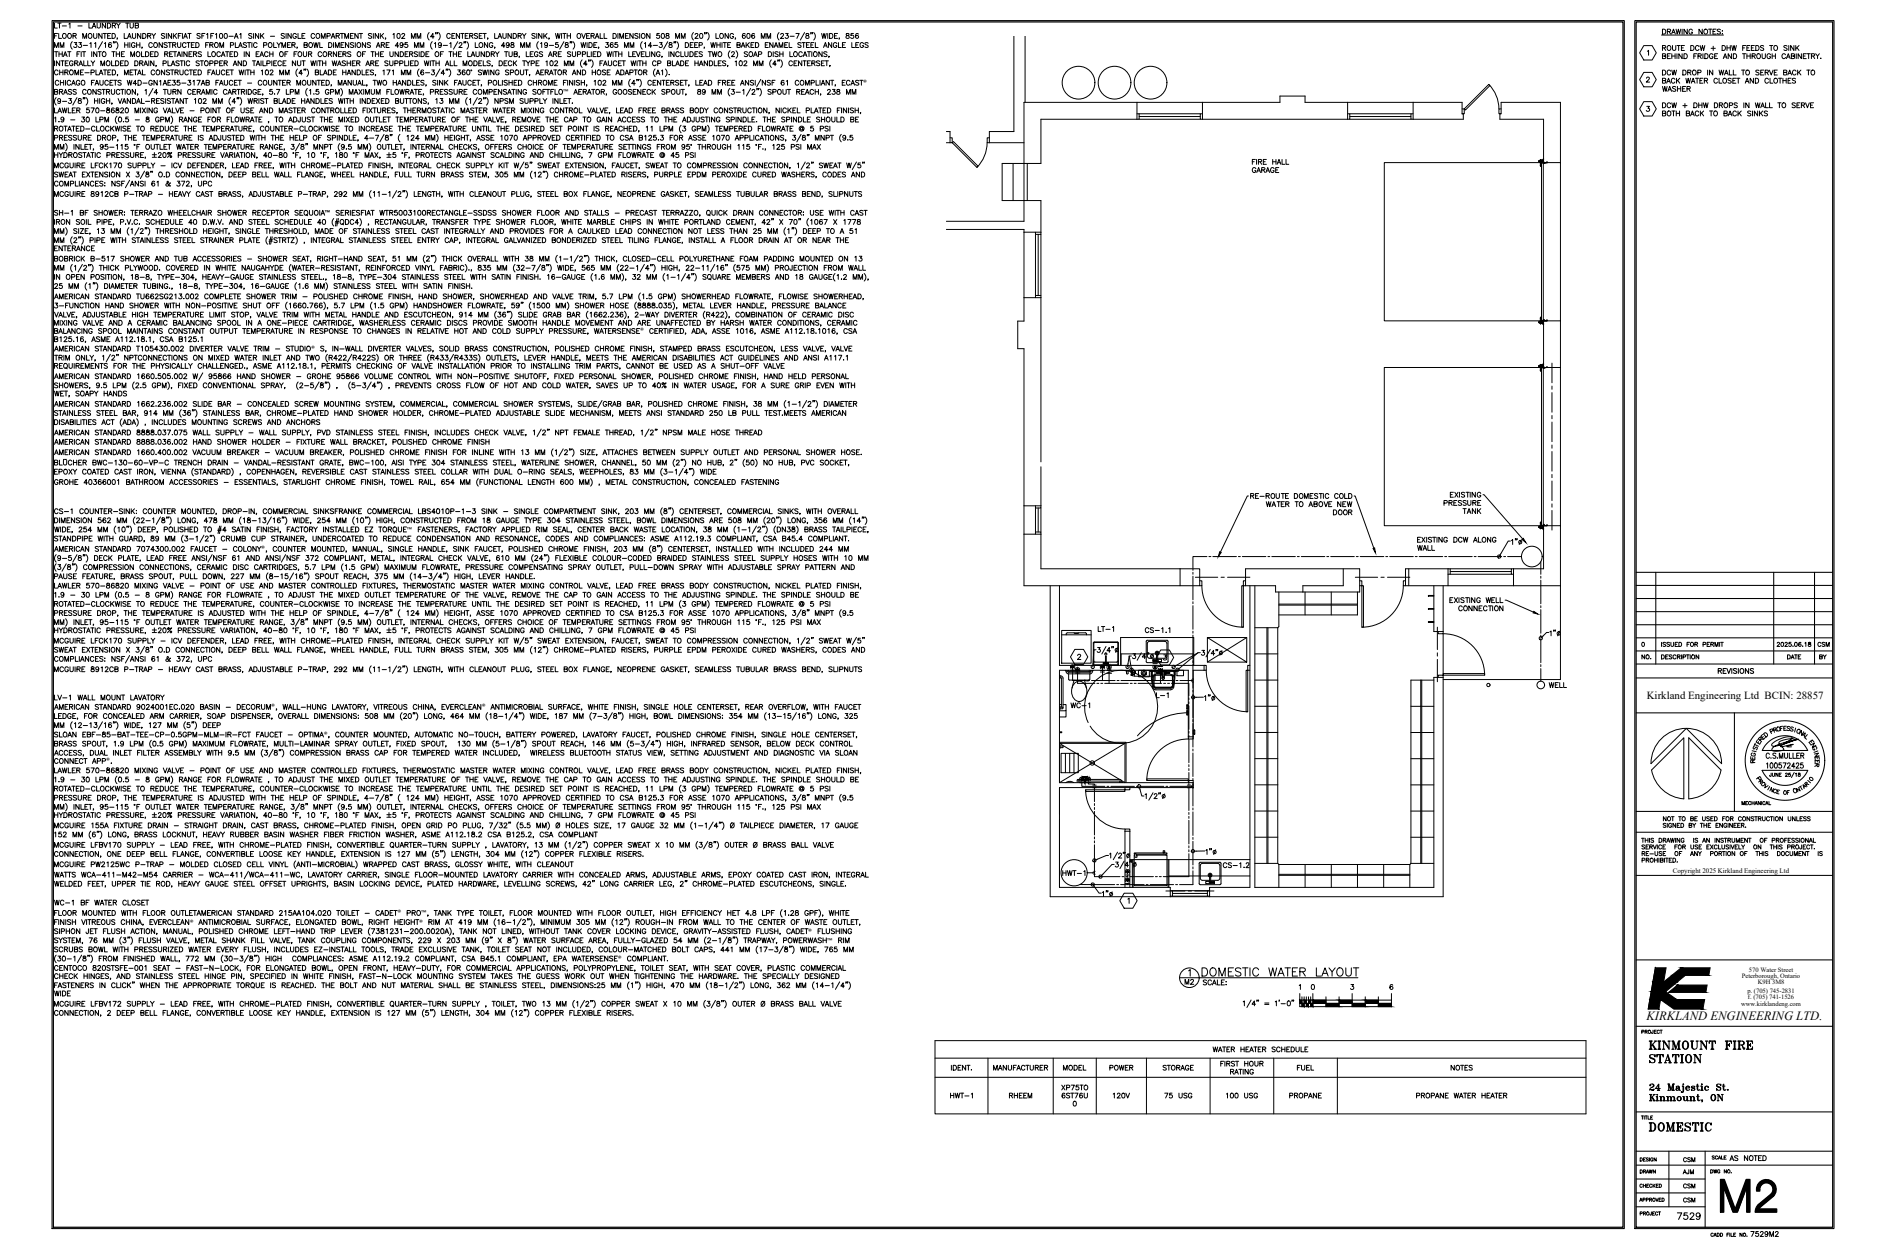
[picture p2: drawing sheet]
<svg xmlns="http://www.w3.org/2000/svg" width="914mm" height="610mm" viewBox="0 0 914 610" stroke-linecap="round" stroke-linejoin="round" font-family="sans-serif">
<defs><g id="words">
<text font-size="29.1" x="833" y="594">M2</text>
<text font-size="8.8" x="581" y="476">%%UDOMESTIC WATER LAYOUT</text>
<g font-size="7.5">
<text x="799" y="510">KINMOUNT FIRE</text>
<text x="799" y="516">STATION</text>
<text x="799" y="550">DOMESTIC</text>
</g>
<text font-size="7.1" x="799" y="536">Kinmount, ON</text>
<text font-size="6.6" x="812" y="593">7529</text>
<text font-size="6.1" x="798" y="495">KIRKLAND ENGINEERING LTD.</text>
<g font-size="5.7">
<text x="532" y="308">LT-1</text>
<text x="555" y="308">CS-1.1</text>
<text x="750" y="335">WELL</text>
<text x="560" y="340">L-1</text>
<text x="518" y="345">WC-1</text>
<text x="855" y="374">100572425</text>
<text x="514" y="426">HWT-1</text>
<text x="574" y="479">M2</text>
<text x="481" y="520">MANUFACTURER</text>
<text x="515" y="520">MODEL</text>
<text x="537" y="520">POWER</text>
<text x="563" y="520">STORAGE</text>
<text x="628" y="520">FUEL</text>
<text x="703" y="520">NOTES</text>
<text x="460" y="534">HWT-1</text>
<text x="489" y="534">RHEEM</text>
<text x="539" y="534">120V</text>
<text x="564" y="534">75 USG</text>
<text x="594" y="534">100 USG</text>
<text x="624" y="534">PROPANE</text>
<text x="686" y="534">PROPANE WATER HEATER</text>
<text x="838" y="564">AS NOTED</text>
<text x="848" y="601">7529M2</text>
</g>
<g font-size="5.3">
<text x="832" y="328">REVISIONS</text>
<text x="798" y="339">Kirkland Engineering Ltd BCIN: 28857</text>
<text x="854" y="359">D</text>
<text x="871" y="358">N</text>
<text x="876" y="362">E</text>
<text x="870" y="385">N</text>
<text x="806" y="399">NOT TO BE USED FOR CONSTRUCTION UNLESS</text>
<text x="795" y="413">SERVICE FOR USE EXCLUSIVELY ON THIS PROJECT.</text>
<text x="592" y="422">CS-1.2</text>
<text x="582" y="479">SCALE:</text>
<text x="587" y="511">WATER HEATER SCHEDULE</text>
<text x="815" y="565">CSM</text>
<text x="815" y="577">CSM</text>
<text x="815" y="584">CSM</text>
</g>
<g font-size="4.9">
<text x="805" y="315">ISSUED FOR PERMIT</text>
<text x="861" y="315">2025.06.18</text>
<text x="881" y="315">CSM</text>
<text x="795" y="321">NO.</text>
<text x="805" y="321">DESCRIPTION</text>
<text x="866" y="321">DATE</text>
<text x="881" y="321">BY</text>
<text x="860" y="356">O</text>
<text x="878" y="365">G</text>
<text x="853" y="382">O</text>
<text x="874" y="382">R</text>
<text x="876" y="380">O</text>
<text x="795" y="410">THIS DRAWING IS AN INSTRUMENT OF PROFESSIONAL</text>
<text x="829" y="563">SCALE</text>
<text x="815" y="570">AJM</text>
<text x="794" y="577">CHECKED</text>
</g>
<g font-size="4.4">
<text x="849" y="363">T</text>
<text x="851" y="379">P</text>
<text x="795" y="502">PROJECT</text>
<text x="794" y="570">DRAWN</text>
<text x="829" y="570">DWG NO.</text>
<text x="794" y="584">APPROVED</text>
</g>
<g font-size="4">
<text x="848" y="369">E</text>
<text x="879" y="371">E</text>
</g>
<g font-size="3.8">
<text x="419" y="41">®</text>
<text x="273" y="46">™</text>
<text x="158" y="104">™</text>
<text x="310" y="162">®</text>
<text x="151" y="170">®</text>
<text x="197" y="258">™</text>
<text x="127" y="267">®</text>
<text x="132" y="344">®</text>
<text x="234" y="344">®</text>
<text x="157" y="357">®</text>
<text x="51" y="370">®</text>
<text x="193" y="444">®</text>
<text x="204" y="444">™</text>
<text x="92" y="448">®</text>
<text x="203" y="448">®</text>
<text x="392" y="453">®</text>
<text x="401" y="457">™</text>
<text x="300" y="466">®</text>
</g>
<text font-size="3.5" x="878" y="366">I</text>
<text font-size="3.3" x="811" y="423">Copyright 2025 Kirkland Engineering Ltd</text>
<g font-size="3.2">
<text x="848" y="471">570 Water Street</text>
<text x="845" y="474">Peterborough, Ontario</text>
<text x="852" y="477">K9H 3M8</text>
<text x="847" y="482">p. (705) 745-2831</text>
<text x="847" y="485">f. (705) 741-1526</text>
<text x="844" y="488">www.kirklandeng.com</text>
</g>
<text font-size="3.1" x="848" y="366">I</text>
</g></defs>
<!-- layer: Baseplan|A-FIX -->
<g fill="none" stroke="#000" stroke-width=".48">
<path d="M556 310v1v10h10M556 312l1-1h8l1 1M556 312v7h5M556 311h10M561 317a.7 .7 0 0 1-1-1 1 1 0 0 1 2 0 .7 .7 0 0 1-1 1M561 316h.1M561 318a1.1 1.1 0 0 1-1-2 1 1 0 0 1 2 0 1.1 1.1 0 0 1-1 2M561 320h-2v1h4v-1h-2M561 317v3M566 310v1M566 312v7h-5M566 311v10"/>
<path d="M514 327v2M514 328h1v1M514 329h1M515 329v14M517 325h1M517 325v1l1 1h11v-1l1-1M518 325v1h11v-1M518 327l1 3h9v-3M518 326h10M521 330l-1 4M521 332a4 4 0 0 1 4-1 4 4 0 0 1 2 4 4 4 0 0 1-4 5 4 4 0 0 1-3-5zM526 330l1 4"/>
<path d="M526 330h1h1M528 325h2M546 325h1M546 325l1 2v-2M558 325l1 8M558 325h12M559 326v4a3 3 0 0 0 1 4M560 327l-1 1v5h1M561 320h-2h2M561 326h1zM561 326h.1M562 326h1v1l-1-1"/>
<path d="M562 326l1 1M563 326h-1M563 326h2M563 326l1 2M563 327h-4v2M563 328l1 1v-1M564 328l-1 1h1v-1M564 327h4l1 2M565 326h-1v2M565 326h1M565 326h.1M566 326l-2 1"/>
<path d="M566 326h1zM567 326h.1M568 327v1v5M569 326h.1M569 327v3a3 3 0 0 1-1 4M569 326v1M570 325l-1 8M514 343v1M514 342h1M514 343h1l-1 1M515 342h2v3h-3M517 345v3h-3"/>
<path d="M514 361h31v19zM514 361v2M514 362h2l-2 1M522 379l1-1v1M523 378h20l1 1M523 379h20M543 380h1M545 361l-31 19M583 419l-1 1v6l1 1h3M583 419h7M590 419l1 1v6v1h-4M591 418h-10l1 11h10v-10"/>
<path d="M586 425a.7 .7 0 0 1 0-1 .7 .7 0 0 1 1 0 .7 .7 0 0 1 0 1M586 425a.9 .9 0 0 1 0-1 .9 .9 0 0 1 1 0 .9 .9 0 0 1 0 1M586 427h-1v2h4v-2h-2M586 428l1-4v4M587 428h2h-2"/>
<circle cx="561" cy="320" r=".4"/>
<circle cx="530" cy="370" r="1"/>
<circle cx="587" cy="428" r=".4"/>
</g>
<!-- layer: Baseplan|A-EQPT -->
<g fill="none" stroke="#000" stroke-width=".48">
<path d="M693 289h2zM693 295h2zM693 301l2 1zM558 325h12v1h-12zM571 325h3v3h-3zM514 360h32v20M514 355h1h-1M517 380l2-1 2 1"/>
<circle cx="523" cy="40" r="8"/>
<circle cx="540" cy="40" r="8"/>
<circle cx="558" cy="40" r="8"/>
<circle cx="722" cy="332" r=".8"/>
<circle cx="747" cy="332" r="1.9"/>
<circle cx="521" cy="423" r="6"/>
</g>
<!-- layer: Baseplan|A-WALL1 -->
<g fill="none" stroke="#000" stroke-width=".48">
<path d="M492 17v47h-12v5h16M497 17v33M496 50h55v8h-46v21h-9zM583 50h38v-3h12v3h20v8h-70zM685 50h24v5v3h-24zM728 50h29v29h-9v-21h-21v-3h1zM459 64h2v5h-2M459 107h37v-10h9v16h-9v-2h-37M748 156h9v22h-9zM505 224v-80h-9v12h-3v13h3v76h9v-19M748 255h9v29h-23v-8h14zM572 276h10v8h-10"/>
<path d="M572 276h-67v-17h-9v25h76M572 276v8M604 276h55v11h-41v-3h-14zM651 276v8h-19v3M681 276h21v8h-21zM683 276v8M509 284v151h58v-5h-53v-48M514 284v39h70v2h-5v32h-3v-32h-62v55h65v2h-65M608 284v146h87v-101h5v106h-114v-5h20v-146M620 287v17h-12M695 284v22h5v-22M757 284v46h-57"/>
<path d="M514 382v13M514 398v32M608 419h12v11M695 419h-11v11M545 430v-27h3v27"/>
</g>
<!-- layer: Baseplan|A-MILL -->
<g fill="none" stroke="#000" stroke-width=".48">
<path d="M620 293h38M633 287v11M645 287v11M658 287v11h-38M608 317h12M614 304v115M615 304v115M620 304v115M543 323v-14h36v14M544 323v-6h34v6M550 330h9M550 328h9"/>
<path d="M608 330h12M689 330v89M695 330h-11v89M608 355h12M608 343h12M684 355h11M684 343h11M514 365h9v10h-9zM517 365v10M519 365v10M521 365v10M608 368h12"/>
<path d="M684 368h11M608 393h12M608 381h12M684 393h11M684 381h11M548 417h1v13M548 417h18M549 417v13M567 417v13M606 417h-40v13M608 406h12M620 419h64"/>
<path d="M633 419v11M645 419v11M658 419v11M671 419v11M684 406h11M567 425h39M620 424h64"/>
</g>
<!-- layer: Baseplan|A-STAIR -->
<path d="M486 79h10v18h-10zM491 79v18M498 79v18" fill="none" stroke="#000" stroke-width=".48"/>
<!-- layer: Baseplan|A-OPNG -->
<g fill="none" stroke="#000" stroke-width=".48">
<path d="M551 55h1v3h-1M551 50h32M552 55h30M552 58h30M552 57h30M583 55h-1v3h1M653 55h1v3h-1M653 50h32M654 55h30M654 58h30M654 57h30M685 55h-1v3h1"/>
<path d="M709 53h1v2h-1M722 41l3 5 2 7M722 41l-11 12h-1zM728 53h-1v2h1M461 67h1v2h-1M462 69l12 12zM479 69l-2 7-3 5M480 67h-1v2h1M746 78h.1M746 78h2zM747 78h-1M747 79v1v-1z"/>
<path d="M747 79h-76v77h76M747 78h.1M747 79h.1M747 78v3v-1M747 77h.1M747 77v1M747 78v1M747 79v1M747 79h1M747 79h1v77h-1zM748 78h-2M748 78v1z"/>
<path d="M748 77h.1M748 79h.1M748 78h-1h1M748 79h-1v1M748 78h.1M748 77v1zM748 79h1M749 79h-1M749 79h.1M749 79h1M750 79h.1M757 79v77"/>
<path d="M747 80h.1M496 113v31M502 113v1h3v-1M502 114v29M503 114v29M505 114v29M502 144v-1h3v1M746 156v1M746 156h.1M746 157h1M746 156h2zM746 157h2"/>
<path d="M747 154v2v-2zM747 157h.1M747 156h.1M747 154v2M747 154h.1M747 156h1M747 154v2h1v-1v1M748 156v1zM748 157h.1M748 156h.1M748 155v1M748 157h-1h1"/>
<path d="M748 157v1zM748 156h1M748 155h.1M748 155l1 1M748 155h1M749 155h.1M749 156h.1M749 155v1M749 156h1M750 156h-1M750 156h.1M746 178h.1"/>
<path d="M746 177v1M746 177l2 1zM746 177h.1M747 177h-1M747 178v2v-2zM747 177h.1M747 178h.1M747 178h-76v77h76M747 178v2M747 180h.1M747 178h1M747 178h1v77h-1z"/>
<path d="M748 177h.1M748 177h-2M748 177v1zM748 178h.1M748 176v1M748 177h-1h1M748 178v1l-1-1v2M748 176v1zM748 178v1M748 178h1M749 178h-1M749 178h.1"/>
<path d="M749 178h1M750 178h.1M757 178v77M496 245v14M502 245v1h3v-1M502 259v-1h3v1M502 246v12M503 246v12M505 246v12M746 256h.1M746 255v1M746 255h.1"/>
<path d="M746 256h1M746 256h2zM746 256h2M747 254v1v-1zM747 256h.1M747 255h.1M747 254v-1v2M747 254v1M747 254h.1M747 255h1M747 254v1h1v-1v1M748 255v1z"/>
<path d="M748 256h.1M748 256v1M748 257h.1M748 255h.1M748 256h-1h1M748 256v1zM748 255h1M749 255h.1M749 255h-1M749 255h1M750 255h.1M750 255h-1"/>
<path d="M702 276h1v2h-1M703 278h30M703 276h30M703 277h30M734 276h-1v2h1M582 282h1v2h-1M583 284a20 20 0 0 0 20 20M602 284h1v20h-1zM604 282h-1v2h1M659 282h1v2h-1M660 284h1v20h-1zM680 284a20 20 0 0 1-20 20"/>
<path d="M681 282h-1v2h1M702 284h32M697 306v1h3v-1M584 323h1v2h-1M585 325a20 20 0 0 0 20 20M604 325h1v20h-1zM606 323h-1v2h1M697 329v-2h3v2M700 327h20h-20zM720 327a20 20 0 0 0-20-20v20M576 358a20 20 0 0 0-20 20M576 357v1h3v-1"/>
<path d="M556 378h20v1h-20zM576 380v-1h3v1M526 383a19 19 0 0 0 19 19M526 383h19v1h-19zM545 382v1h3v-1M545 403v-1h3v1M567 432h1v3h-1M567 435h19M568 435h17M568 432h17M568 433h17M586 432h-1v3h1"/>
</g>
<!-- layer: Baseplan|A-DIM -->
<path d="M585 309h19v12h-19v-12l19 12M604 309l-19 12M528 350a18 18 0 0 1 16-25 18 18 0 0 1 15 27 18 18 0 0 1-30 0M576 346a33 33 0 0 0-25 11" fill="none" stroke="#000" stroke-width=".48"/>
<!-- layer: Baseplan|A-ELEC-MECH -->
<g fill="none" stroke="#000" stroke-width=".48">
<path d="M549 325v3M550 325v3M552 325h5v3h-5zM555 325l1 2h-3zM555 325v2M576 345v2M576 342v2M576 347h.1M576 345h.1M576 344h.1M576 342h.1M576 345v1"/>
<path d="M579 354v2M579 354h.1M579 356h.1"/>
<circle cx="549" cy="327" r=".2"/>
<circle cx="549" cy="326" r="1"/>
<circle cx="555" cy="326" r="1.3"/>
</g>
<!-- layer: Baseplan|A-APPL -->
<g fill="none" stroke="#000" stroke-width=".48">
<path d="M515 306h14v16h-14zM515 308h14M517 307v1M518 307h8l1 1M521 307h2M530 312l12-1v12h-12zM530 312h12v10h-12zM536 318v4zM530 321h1h5M535 321l1 1 1-1v1h-2zM542 321h-1h-5M550 415v15h16v-15h-15"/>
<path d="M550 414h16h-15M550 414h1v2h-1zM564 413h1v1h-1zM565 414v1"/>
<circle cx="536" cy="317" r=".5"/>
<circle cx="535" cy="322" r=".3"/>
<circle cx="537" cy="322" r=".3"/>
</g>
<!-- layer: Baseplan|A-FIX -->
<g fill="#000" stroke="#000" stroke-width=".48">
<path d="M525 377l1 2zM525 377l1 2zM525 377h2zM525 377h2zM527 377l-1 2zM527 377l-1 2z"/>
<path d="M526 379v1zM526 379v1z"/>
</g>
<!-- layer: Baseplan|A-STRUCT1 -->
<g fill="none" stroke="#000" stroke-width=".48">
<path d="M752 176v10M752 187v2M752 190v10M752 202v1M752 205v9M752 216v1M752 219v9M752 230v2M752 233v10M752 244v2M752 248v9M580 280h10"/>
<path d="M592 280h2M595 280h11M657 280h11M670 280h1M673 280h11M697 304v11M697 317v1M697 320v11M565 432h10M576 432h2M579 432h10"/>
</g>
<!-- layer: M-DOMW-COLD -->
<g fill="#000" stroke="#000" stroke-width=".48">
<path d="M560 323v1zM525 378h-1z"/>
<path d="M520 323v1zM520 323v1z"/>
<path d="M520 323v1zM520 323v1z"/>
<path d="M520 323v1zM520 323v1z"/>
<path d="M520 323v1zM520 323v1z"/>
<path d="M520 323v1zM520 323v1z"/>
<path d="M520 323v1zM520 323v1z"/>
<path d="M520 323v1zM520 323v1z"/>
<path d="M520 323v1zM520 323v1z"/>
<path d="M520 323v1zM520 323v1z"/>
<path d="M520 323v1zM520 323v1z"/>
<path d="M520 323v1zM520 323v1z"/>
<path d="M520 323v1zM520 323v1z"/>
<path d="M520 323v1zM520 323v1z"/>
<path d="M520 323v1zM520 323v1z"/>
<path d="M520 323v1zM520 323v1z"/>
<path d="M520 323v1zM520 323v1z"/>
<path d="M534 323v1zM534 323v1z"/>
<path d="M534 323v1zM534 323v1z"/>
<path d="M534 323v1zM534 323v1z"/>
<path d="M534 323v1zM534 323v1z"/>
<path d="M534 323v1zM534 323v1z"/>
<path d="M534 323v1zM534 323v1z"/>
<path d="M535 323l-1 1zM534 323v1z"/>
<path d="M535 323v1zM535 323v1z"/>
<path d="M535 323v1zM535 323v1z"/>
<path d="M535 323v1zM535 323v1z"/>
<path d="M535 323v1zM535 323v1z"/>
<path d="M535 323v1zM535 323v1z"/>
<path d="M535 323v1zM535 323v1z"/>
<path d="M535 323v1zM535 323v1z"/>
<path d="M535 323v1zM535 323v1z"/>
<path d="M535 323v1zM535 323v1z"/>
<path d="M560 323v1zM560 323v1z"/>
<path d="M560 323v1zM560 323v1z"/>
<path d="M560 323v1zM560 323v1z"/>
<path d="M560 323v1zM560 323v1z"/>
<path d="M560 323v1zM560 323v1z"/>
<path d="M560 323v1zM560 323v1z"/>
<path d="M560 323v1zM560 323v1z"/>
<path d="M560 323v1zM560 323v1z"/>
<path d="M560 323v1zM560 323v1z"/>
<path d="M560 323v1zM560 323v1z"/>
<path d="M560 323v1zM560 323v1z"/>
<path d="M560 323v1zM560 323v1z"/>
<path d="M560 323v1zM560 323v1z"/>
<path d="M560 323v1zM560 323v1z"/>
<path d="M560 323v1zM560 323v1z"/>
<path d="M546 427h1zM546 427h1z"/>
</g>
<g fill="none" stroke="#000" stroke-width=".48">
<path d="M578 278h.1M578 279v12M585 270h-7v7M586 270h1M588 270h11M600 270h1M602 270h12M615 270h1M617 270h11M629 270h1M631 270h11M643 270h1"/>
<path d="M645 270h12M658 270h1M659 270h12M672 270h1M674 270h11M686 270h1M688 270h11M700 270h1M702 270h12M715 270h1M717 270h11M729 270h1"/>
<path d="M731 270h7M747 272v7M747 279v1M578 292v1M578 294v11M747 281v12M747 294v1M747 296v11M578 306v1M578 308v11M747 308v1M747 310v11"/>
<path d="M519 325h2M519 324a1.1 1.1 0 0 1 0-1 1.1 1.1 0 0 1 2 0 1.1 1.1 0 0 1 0 1M520 323v7h6M527 330h1M529 330h12M533 325h3M534 324a1.1 1.1 0 0 1 0-1 1.1 1.1 0 0 1 1 0 1.1 1.1 0 0 1 0 1M535 324v6M542 330h1M543 330h12M556 330h1M558 330h11"/>
<path d="M559 322h2M559 323a1.1 1.1 0 0 0 0 1 1.1 1.1 0 0 0 2 0 1.1 1.1 0 0 0 0-1M560 323v7M570 330h1M572 330h6M578 320v1M578 322v12M578 335v1M578 337v11M747 322v1M747 324v6M578 349v1"/>
<path d="M578 351v11M523 380h3M524 379a1.1 1.1 0 0 1 0-2 1.1 1.1 0 0 1 1 0 1.1 1.1 0 0 1 0 2M525 380v1h11M578 363v1M578 365v12M578 378v1M578 379v12M537 381h1M539 381h11M551 381h1M553 381h11"/>
<path d="M565 381h1M567 381h11M578 392v1M578 394v11M578 406v1M578 408v11M524 429h16M541 429h1M543 429h12M546 428h2M546 428a1.1 1.1 0 0 1 0-2 1.1 1.1 0 0 1 1 0 1.1 1.1 0 0 1 0 2M547 428v1"/>
<path d="M556 429h1M558 429h11M570 429h1M578 420v1M578 422v7h-6"/>
<circle cx="520" cy="323" r=".3"/>
<circle cx="535" cy="324" r=".3"/>
<circle cx="560" cy="323" r=".3"/>
<circle cx="524" cy="378" r=".3"/>
<circle cx="547" cy="427" r=".3"/>
</g>
<!-- layer: M-DOMW-HOT -->
<g fill="#000" stroke="#000" stroke-width=".48">
<path d="M523 325h-1z"/>
<path d="M538 323v1zM538 323v1z"/>
<path d="M538 323v1zM538 323v1z"/>
<path d="M538 323v1zM538 323v1z"/>
<path d="M538 323v1zM538 323v1z"/>
<path d="M538 323v1zM538 323v1z"/>
<path d="M538 323v1zM538 323v1z"/>
<path d="M538 323v1zM538 323v1z"/>
<path d="M538 323v1zM538 323v1z"/>
<path d="M538 323v1zM538 323v1z"/>
<path d="M538 323v1zM538 323v1z"/>
<path d="M538 323v1zM538 323v1z"/>
<path d="M538 323v1zM538 323v1z"/>
<path d="M538 323v1zM538 323v1z"/>
<path d="M538 323v1zM538 323v1z"/>
<path d="M538 323v1zM538 323v1z"/>
<path d="M538 323v1zM538 323v1z"/>
</g>
<g fill="none" stroke="#000" stroke-width=".48">
<path d="M521 326h2M522 326a1.1 1.1 0 0 1 0-2 1.1 1.1 0 0 1 1 0 1.1 1.1 0 0 1 0 2M522 325v6h9M532 331h1M534 331h1M534 326h.1M534 325h1M535 326h.1M536 331h11M537 327h2M537 325h2M537 324a1.1 1.1 0 0 1 0-1 1.1 1.1 0 0 1 1 0 1.1 1.1 0 0 1 0 1"/>
<path d="M537 324v1M537 324h1M538 324v7M539 324v1M548 331h1M550 331h1M552 331h11M562 323h2M562 324a1.1 1.1 0 0 0 0 2 1.1 1.1 0 0 0 1 0 1.1 1.1 0 0 0 0-2M563 325v6M564 331h1M566 331h1"/>
<path d="M568 331h8v7M576 338v1M578 330h.1M578 331h1M578 329h1M576 340v1M576 342v12M576 355v1M576 357v1M576 358v12M527 380h2M527 379a1.1 1.1 0 0 1 0-2 1.1 1.1 0 0 1 1 0 1.1 1.1 0 0 1 0 2"/>
<path d="M528 380h3v1M576 371v1M576 373v1M576 375v6M530 381h1M530 382h1M531 382v7M531 390v1M531 392v1M531 394v11M576 381h1M576 382h1"/>
<path d="M576 382v11M576 394v1M576 396v1M576 398v11M578 381v1M578 382h1M578 381h1M531 410v13h-4M531 406v1M531 408v1M576 410v1M576 412v1"/>
<path d="M576 414v11h-12M530 423v1M530 424h1M530 423h1M531 423v2h12M544 425h1M546 424h2M546 423a1.1 1.1 0 0 1 0-1 1.1 1.1 0 0 1 1 0 1.1 1.1 0 0 1 0 1M547 424v1h-1M548 425h11M560 425h1M562 425h1"/>
<circle cx="522" cy="325" r=".3"/>
<circle cx="538" cy="324" r=".3"/>
<circle cx="563" cy="325" r=".3"/>
<circle cx="528" cy="378" r=".3"/>
<circle cx="547" cy="423" r=".3"/>
</g>
<!-- layer: M-TEXT -->
<g fill="none" stroke="#000" stroke-width=".48">
<path d="M26 11v3h2M26 17h1M28 16h-2v3M28 11h2M28 16v3h2M29 11v3M30 13h2M33 12l1-1v3M35 17h2v-1h-2v3M36 17l1 2M38 13h2M40 19v-3l1 3 1-3v3"/>
<path d="M43 11v3h1M45 14l1-3 1 3M45 13h1M45 16v2l1 1 1-1v-2M47 11v2l1 1 1-1v-2M49 16v3l-1-3v3M50 16h2M51 16v3M51 11v3l-1-3v3M52 11h1a1.3 1.3 0 0 1 1 1 1.3 1.3 0 0 1-1 2h-1zM52 17h1M54 16h-2v3h2"/>
<path d="M54 16h1a1.3 1.3 0 0 1 1 1 1.3 1.3 0 0 1-1 2h-1zM54 12h2v-1h-2v3M55 12l1 2M56 11l1 1v2M57 18v1M58 11l-1 1M60 16v3h2M61 11h2M62 11v3M62 19l1-3 1 3M62 18h1M63 11v2l1 1 1-1v-2"/>
<path d="M64 16v2l1 1 1-1v-2M66 12h1v-1h-1v3l1-1v-1M68 16v3l-1-3v3M69 16h1a1.3 1.3 0 0 1 1 1 1.3 1.3 0 0 1-1 2h-1zM72 17h1v-1h-1v3M72 17l1 2M74 16l1 1v2M75 16v1M80 17h-2l2 1-1 1-1-1M81 16v3M83 16v3l-1-3v3M84 16v3"/>
<path d="M85 17l1 2M86 16l-2 2M86 17h1M88 16h-2v3M88 16v3M89 19l1-3 1 3M89 18h2M91 16h2M92 16v3M97 17h-2l2 1h-2M98 17h1M99 16h-1v3"/>
<path d="M100 17l1-1v3M102 17h1M104 16h-2v3M104 17l1-1v3M111 18h2M114 19l1-3v3M114 18h1M116 17l1-1v3M122 17h-1l1 1h-1M123 16v3M125 16v3l-1-3v3M126 16v3"/>
<path d="M127 17l1 2M128 16l-2 2M131 18h2M138 17h-2l2 1-1 1-1-1M139 16v3M141 16v3l-1-3v3M144 17a.9 .9 0 0 0-1-1 .9 .9 0 0 0-1 1v1a.9 .9 0 0 0 1 1 .9 .9 0 0 0 1-1h-1M144 16v3h2M146 17h1M148 16h-2v3h2M153 17a.9 .9 0 0 0-1-1 .9 .9 0 0 0-1 1v1a.9 .9 0 0 0 1 1 .9 .9 0 0 0 1-1M156 19v-3l1 3 1-3v3"/>
<path d="M159 17h1v-1h-1v3M161 19v-3l1 3M161 18h1M163 17h1v-1h-1v3M164 17l1 2M165 16h2M166 16v3M167 19v-3l1 3 1-3v3M170 17h1M171 16h-1v3h1M174 16v3l-2-3v3M174 16h2"/>
<path d="M175 16v3M180 17h-1l1 1h-1M181 16v3M183 16v3l-1-3v3M184 16v3M185 17l1 2M186 16l-2 2M187 18v1M191 17v-1v3M195 17v-1l1 1-1 2h1M199 19v-3l1 3 1-3v3M202 19v-3l1 3 1-3v3"/>
<path d="M208 16a2.5 2.5 0 0 0 0 3M210 18h-1l1-2v3M211 16h.1M212 16h.1M213 16a2.4 2.4 0 0 1 0 3M218 17a.9 .9 0 0 0-1-1 .9 .9 0 0 0 0 1v1a.9 .9 0 0 0 0 1 .9 .9 0 0 0 1-1M219 17h1M221 16h-2v3h2M223 16v3l-2-3v3M223 16h2M224 16v3M226 17h.1"/>
<path d="M227 16h-1v3h1M228 17h1l-1-1v3M228 17l1 2M232 17h-2l2 1-1 1-1-1M232 17h1M234 16h-2v3h2M234 16h2M235 16v3M237 18l-1 1M240 16v3h1M241 19l1-3 1 3M242 18h1"/>
<path d="M244 16v2v1l1-1v-2M248 16v3l-2-3v3M249 16h1a1.3 1.3 0 0 1 0 1 1.3 1.3 0 0 1 0 2h-1zM251 17h2l-2-1v3M252 17l1 2M253 16l1 1v2M255 16l-1 1M259 17h-1l1 1v1l-1-1M260 16v3M263 16v3l-2-3v3M264 16v3M264 17l1 2"/>
<path d="M265 16l-1 2M266 18v1M269 16l1 3v-3l1 3 1-3M272 16v3M273 16h1M274 16v3M275 17h2M275 16v3M277 16v3M282 16l1 3 1-3M284 17h1M286 16h-2v3h2"/>
<path d="M287 17h1v-1h-1v3M287 17l1 2M289 19v-3l1 3M289 18h1M291 16v3h1M293 16v3h1M297 16h1a1.3 1.3 0 0 1 1 1 1.3 1.3 0 0 1-1 2h-1zM300 16v3M301 19v-3v3l1-3v3M303 17h1M305 16h-2v3h2M307 16v3l-2-3v3"/>
<path d="M309 17h-1l1 1v1l-1-1M310 16v3M315 16v3l-1-3v3M320 16h-1l-1 1a1 1 0 0 1 2 0 .8 .8 0 0 1 0 1 1 1 0 0 1-2 0M323 16v1a1 1 0 0 1 1 0 1 1 0 0 1 0 1h-1a1.1 1.1 0 0 1 0-1 1.1 1.1 0 0 1 1 0zM328 19v-3l1 3v-3v3M330 19v-3l1 3 1-3v3M336 16a2.4 2.4 0 0 0 0 3M337 17v-1l1 1-1 2h1M342 16h.1M343 16a2.5 2.5 0 0 1 0 3M347 16v3h1"/>
<path d="M353 16v3l-1-3v3M356 17a.9 .9 0 0 0-1-1 .9 .9 0 0 0-1 1v1a.9 .9 0 0 0 1 1 .9 .9 0 0 0 1-1h-1M357 18l-1 1M361 17v-1a1 1 0 0 0-1 1 1 1 0 0 0 1 1 .7 .7 0 0 0 0-1 .7 .7 0 0 0-1 1M366 17v-1a1.1 1.1 0 0 0-2 1 1.1 1.1 0 0 0 2 1 .7 .7 0 0 0-1-1 .7 .7 0 0 0-1 1M369 19v-3l1 3 1-3v3M372 19v-3l1 3 1-3v3M378 16a2.5 2.5 0 0 0 0 3M379 17v-1l1 1-2 2h2M381 16h1l-1 1a.8 .8 0 0 1 1 1 .8 .8 0 0 1-1 0M383 18h2M386 16h1l-1 3"/>
<path d="M390 16l-2 3M391 16v1l1 1a.8 .8 0 0 1-1 1 .8 .8 0 0 1 0-1l1-1zM393 16h.1M394 16h.1M395 16a2.4 2.4 0 0 1 0 3M398 16l1 3v-3l1 3 1-3M401 16v3M402 16h1a1.3 1.3 0 0 1 1 1 1.3 1.3 0 0 1-1 2h-1zM405 17h1M406 16h-1v3h1M407 18v1M410 16v1a1 1 0 0 1 1 0 1 1 0 0 1 1 1h-2a1.1 1.1 0 0 1 0-1 1.1 1.1 0 0 1 2 0z"/>
<path d="M414 16h-1v1a.8 .8 0 0 1 1 0 .8 .8 0 0 1 0 1 1 1 0 0 1-2 0M416 17v-1a1 1 0 0 0-1 1 1 1 0 0 0 1 1 .7 .7 0 0 0 0-1 .7 .7 0 0 0-1 1M806 17h30M806 14h1a1.3 1.3 0 0 1 1 1 1.3 1.3 0 0 1-1 2h-1zM808 15h2v-1h-2v3M809 15l1 2M810 17l1-3 1 3M811 16h1M813 14v3l1-3v3l1-3M816 14v3M818 14v3l-2-3v3M821 15a.9 .9 0 0 0-1-1 .9 .9 0 0 0-1 1v1a.9 .9 0 0 0 1 1 .9 .9 0 0 0 1-1h-1"/>
<path d="M825 14v3l-1-3v3M828 14h2M829 14v3M831 15h.1M832 14h-1v3h1M834 14h-1l1 2v1l-1-1M835 15h.1M835 16h.1M26 23v-2l1 2 1-2v2M26 25h2M26 30v2M27 25v2"/>
<path d="M28 35a.9 .9 0 0 0-1-1 .9 .9 0 0 0-1 1 1 1 0 0 0 1 1 1 1 0 0 0 1 0M28 40a.9 .9 0 0 0-1-1 .9 .9 0 0 0 0 1 1 1 0 0 0 0 1 1 1 0 0 0 1 0M29 25v2M29 26h1M29 30v2l-2-2v2M29 34v2M29 35h2M29 23v-2l1 2 1-2v2M29 39v2M30 30h1M30 25v2M30 30v2"/>
<path d="M31 34v2M31 27l1-2 1 2M31 39v2M31 27h1M31 35h2v-1h-2v2M32 31h1M32 39v2M32 35l1 1M33 25h1M33 30h-1v2h1M34 25v2M34 40a.9 .9 0 0 0-1-1 .9 .9 0 0 0 0 1 1 1 0 0 0 0 1 1 1 0 0 0 1 0"/>
<path d="M35 20a2.5 2.5 0 0 0 0 4M35 30a.9 .9 0 0 0-1 0 1 1 0 0 0 0 2 1 1 0 0 0 1 0v-1M36 21h1v1a.8 .8 0 0 1 0 1 .8 .8 0 0 1-1 0M36 31h2v-1h-2v2M36 36v-2l1 2 1-2v2M37 31l1 1M37 26h1M38 21h1v1a.8 .8 0 0 1 0 1 .8 .8 0 0 1-1 0M38 32l1-2 1 2M39 31h1M39 40a.9 .9 0 0 0-1-1 .9 .9 0 0 0-1 1 1 1 0 0 0 0 1 1 1 0 0 0 2 0l-1-1M39 25h-2v2"/>
<path d="M39 35h1M39 25v2M40 25h2M40 22h2M40 34h-1v2h1M41 30v2h1M41 25v2M41 35h2M43 30v2h1M44 21v2M44 30l1 1v1M44 35h1l1-1h-2v2"/>
<path d="M44 25v2M46 21v2M46 39h-2v2M46 30l-1 1M47 34v2h1M47 25v2l-2-2v2M48 25h1M48 36l1-2 1 2M48 25v2M48 39v2h1h1v-2M48 36h2M49 32v-2l1 2 1-2v2"/>
<path d="M50 20l-2 4M50 34h2M51 21v2M51 34v2M52 35h1M53 40a.9 .9 0 0 0-1-1 .9 .9 0 0 0-1 1 1 1 0 0 0 0 1 1 1 0 0 0 1 0h1M54 34h-2v2h2M54 21a1 1 0 0 0-1 1 1 1 0 0 0 1 1 .7 .7 0 0 0 0-1 .7 .7 0 0 0-1 0M54 30v2h1M54 25h2M54 34h1a1.3 1.3 0 0 1 1 1 1.3 1.3 0 0 1-1 1h-1zM55 39h-2v2h2"/>
<path d="M55 25v2M55 20v1M55 39h2M56 20v1M56 39v2M56 30h1a1.3 1.3 0 0 1 1 1 1.3 1.3 0 0 1-1 1h-1zM56 20a2.4 2.4 0 0 1 0 4M56 26h2M56 25v2M57 36v1M58 25v2M58 31h1"/>
<path d="M59 39h-2l2 2h-1h-1M59 26h1M60 30h-2v2h2M60 25h-1v2h1M60 36v-2l1 2 1-2v2M60 21v2M60 22h2M61 30a1.3 1.3 0 0 1 1 1 1.3 1.3 0 0 1-1 1zM62 39v2l1-2v2l1-2M62 21v2M63 21v2M63 35h1"/>
<path d="M63 27v-2l1 2 1-2v2M65 34h-2v2h2M65 34h1M65 30h1a1.3 1.3 0 0 1 1 1 1.3 1.3 0 0 1-1 1h-1zM65 21a.9 .9 0 0 0-1 0 .9 .9 0 0 0 0 1 .8 .8 0 0 0 1 1 .8 .8 0 0 0 0-1M66 34v2M66 22h2M66 21v2M67 36l1-2v2M67 39h1a1.3 1.3 0 0 1 1 1 1.3 1.3 0 0 1-1 1h-1zM67 36h1M68 31h1v-1h-1v2"/>
<path d="M68 21v2M68 31l1 1M69 25v2h1M69 23h.1M69 34v2h1M70 32l1-2 1 2M70 31h1M71 25a1.3 1.3 0 0 1 1 1 1.3 1.3 0 0 1-1 1zM72 30v2M73 26h1M74 21a.9 .9 0 0 0-1 0 .9 .9 0 0 0-1 1 .9 .9 0 0 0 1 1 .9 .9 0 0 0 1-1M74 40a.9 .9 0 0 0-1-1 .9 .9 0 0 0-1 1 1 1 0 0 0 0 1 1 1 0 0 0 2 0v-1h-1"/>
<path d="M74 25h-1v2h1M75 30v2l-2-2v2M75 35a.9 .9 0 0 0-1-1 .9 .9 0 0 0-1 1 1 1 0 0 0 1 1 1 1 0 0 0 1 0M75 25h1a1.3 1.3 0 0 1 1 1 1.3 1.3 0 0 1-1 1h-1zM76 32h.1M76 39v2l-1-2v2M77 39h1v2M79 21v2l-2-2v2M79 31h1l1-1h-2v2M80 26h1v-1h-1v2M80 34v2l-2-2v2M81 26v1"/>
<path d="M81 21h-1l1 1v1h-1M81 30v2h2M82 21h1M82 34h-1v1l1 1h-1M82 26h1M82 21v2M83 34h1M83 39h-2v2h2M83 32l1-2 1 2M83 31h1M83 34v2M84 22h1v-1h-1v2"/>
<path d="M84 25h-2v2h2M84 39h1l-1 1a.8 .8 0 0 1 1 1 1 1 0 0 1-2 0M84 25h2M84 22l1 1M85 35h1v-1h-1v2M85 25v2M86 35v1M86 27l1-2 1 2M86 21v1l1 1h1v-2M86 27h1M87 30h-2l2 1v1h-2M87 39h-1v1a.8 .8 0 0 1 1 0 .8 .8 0 0 1 0 1 .8 .8 0 0 1-1 0"/>
<path d="M87 34v2h1h1v-2M87 30h2M88 30v2M88 25v2M89 30v2M90 21a.9 .9 0 0 0-1 0 .9 .9 0 0 0-1 1 .9 .9 0 0 0 1 1 .9 .9 0 0 0 1-1M91 21h1M91 25v2l-2-2v2M91 39h1v1a.8 .8 0 0 1 0 1 .8 .8 0 0 1-1 0M91 35a.9 .9 0 0 0-1-1 .9 .9 0 0 0 0 1 1 1 0 0 0 0 1 1 1 0 0 0 1 0M91 21v2M92 26h1"/>
<path d="M92 34h1M92 30a.9 .9 0 0 0-1 0 .9 .9 0 0 0-1 0 1.1 1.1 0 0 0 1 2 1 1 0 0 0 1 0v-1M93 34v2M93 22h1M93 25h-1v2h1M94 39v2M94 26h1v-1h-1v2M94 35h1M94 21h-1v2h1M95 26v1M95 21h1a1.3 1.3 0 0 1 1 1 1.3 1.3 0 0 1-1 1h-1zM95 34h-1v2h1"/>
<path d="M95 39h2l-1 2M96 34h1a1.3 1.3 0 0 1 1 1 1.3 1.3 0 0 1-1 1h-1zM97 30h-2l2 1-1 1h-1M97 30h2M98 25h-2l2 2h-1h-1M98 30v2M100 22h1M101 25v2h1M101 35h1M101 21h-1v2M102 22h1v-1h-1v2M102 31h1v-1h-1v2"/>
<path d="M102 34h-1v2M103 36v-2l1 2M103 22v1M103 36h1M104 31h1l1-1h-2v2M105 34v2h1v-2M106 39h-1v2M106 31h1M107 23v-2l1 2v-2v2M107 26a.9 .9 0 0 0-1-1 .9 .9 0 0 0-1 1v1a.9 .9 0 0 0 1 0 .9 .9 0 0 0 1 0M107 27l1-2 1 2M108 27h1"/>
<path d="M108 30h-2v2h2M109 31h1v-1h-1v2M109 39v2h1v-2M109 35a.9 .9 0 0 0-1-1 .9 .9 0 0 0-1 1 1 1 0 0 0 1 1 1 1 0 0 0 1 0M109 25h2M109 31l1 1M110 35h1M110 25v2M111 34h-1v2h1M111 26h1M112 34h1M112 22h1v-1h-1v2"/>
<path d="M112 34v2M113 40a.9 .9 0 0 0-1-1 .9 .9 0 0 0-1 1 1 1 0 0 0 0 1 1 1 0 0 0 2 0M113 25h-2v2h2M113 32l1-2 1 2M113 31h2M114 25a1.3 1.3 0 0 1 1 1 1.3 1.3 0 0 1-1 1zM114 21v2h1M115 39h-1v2h1M115 39h2M116 23l1-2v2M116 34v2l1-2 1 2v-2M116 22h1"/>
<path d="M116 39v2M117 30v2l-2-2v2M118 30h1a1.3 1.3 0 0 1 1 1 1.3 1.3 0 0 1-1 1h-1zM118 25v2M119 34v2M119 34h2M120 21h-2l2 1-1 1h-1M120 21h2M120 34v2M121 21v2M121 25v2l-2-2v2M122 35h1"/>
<path d="M122 34v2M122 21v2M122 30h2M123 30v2M123 34v2M124 32l1-2 1 2M124 26h1M125 31h1M125 21a.9 .9 0 0 0-1 0 .9 .9 0 0 0-1 1 .9 .9 0 0 0 1 1 .9 .9 0 0 0 1-1M126 25h-2v2h2M126 27l1-2 1 2M126 27h1"/>
<path d="M127 30v2M127 34v2M127 40a.9 .9 0 0 0-1-1 .9 .9 0 0 0-1 1 1 1 0 0 0 0 1 1 1 0 0 0 2 0M127 30v2h2M128 22h1v-1h-1v2M129 31h2v-1h-2v2M130 26a.9 .9 0 0 0-1-1 .9 .9 0 0 0-1 1v1a.9 .9 0 0 0 1 0 .9 .9 0 0 0 1 0M130 39v2h1h1v-2M131 26h1M131 25v2M131 35v-1h1l-1 2h1M132 30v2"/>
<path d="M132 25v2M133 21v2h1M133 31h1M134 30h-1v2h1M134 21l1 1v1M134 39v2l-1-2v2M135 39h1M136 36v-2l1 2v-2v2M136 39v2M136 21l-1 1M136 30a.9 .9 0 0 0-1 0 1 1 0 0 0 0 2 1 1 0 0 0 1 0v-1M137 23v-2l1 2v-2v2"/>
<path d="M137 31h1M138 26h1M138 36v-2l1 2 1-2v2M138 39h-1v2h1M139 30h-2v2h2M139 22h1M140 25h-2v2M141 21h-2v2h2M142 22h1v-1h-1v2M142 22l1 1M143 26h.1M143 30v2l-1-2v2"/>
<path d="M144 25h-1v2M144 23h.1M144 30v1l1 1h1v-2M144 33a2.5 2.5 0 0 0 0 4M146 30h2M147 36h-2l1-2v2M147 25v2h1h1v-2M147 30v2M147 22h2v-1h-2v2h2l-1-1M148 34h-1M148 34h.1M149 33a2.4 2.4 0 0 1 0 4"/>
<path d="M149 39v2h1h1v-2M150 26h1l-1-1v2M150 26l1 1M151 30v2l1-2v2l1-2M152 21l1 2v-2l1 2v-2M153 35h1v-1h-1v2h1v-1M153 39v2l-1-2v2M154 30v2M154 39h1M154 30h2M155 39v2M155 21v2h1"/>
<path d="M155 30v2M155 34v2h2M156 26a.9 .9 0 0 0-1-1 .9 .9 0 0 0-1 1v1a.9 .9 0 0 0 1 0 .9 .9 0 0 0 1 0M156 31h2M156 30v2M157 36l1-2 1 2M157 36h1M157 39h-1v2h1M158 30v2M158 39h1a1.3 1.3 0 0 1 1 1 1.3 1.3 0 0 1-1 1h-1zM159 26h2v-1h-2v2M159 34h1a1.3 1.3 0 0 1 1 1 1.3 1.3 0 0 1-1 1h-1z"/>
<path d="M159 21h1a1.3 1.3 0 0 1 1 1 1.3 1.3 0 0 1-1 1h-1zM160 26l1 1M161 30l1 2v-2l1 2v-2M162 35h1M162 21v2M163 23v-2l1 2v-2v2M163 34h-1v2h1M163 25v2l-1-2v2M164 32l1-2v2M164 31h1M164 26h1M165 22h1"/>
<path d="M166 25h-2v2h2M166 35h2M166 34v2M166 26h2v-1h-2v2M167 21h-2v2h2M167 26l1 1M167 30h-1l1 1v1h-1M168 34v2M168 36l1-2 1 2M168 31h2M168 30v2M169 36h1"/>
<path d="M169 21v2l-2-2v2M170 30v2M170 25h-1l1 2h-1M170 39v2l-1-2v2M171 31h1M171 39v2h1h1v-2M171 21h-1l1 2h-1M172 30h-1v2h1M172 34v2l-1-2v2M172 21v2M173 31h1v-1h-1v2M173 34h1a1.3 1.3 0 0 1 1 1 1.3 1.3 0 0 1-1 1h-1z"/>
<path d="M174 31l1 1M176 34v2h1M176 39v2h1M176 26h1M177 21v2l-1-2v2M177 25h-1v2M177 32l1-2 1 2M177 35h1M178 31h1M179 34h-2v2h2M180 21h-2l2 1-1 1h-1M180 31h1v-1h-1v2"/>
<path d="M180 25h1M181 31v1M181 25v2M181 39h1M181 34h-1l1 2h-1M182 39v2M182 26h2M182 25v2M182 36v1M182 31h1M182 23l1-2 1 2M183 39v2l1-2 1 2v-2"/>
<path d="M183 22h1M184 30h-2v2h2M184 25v2M185 26h.1M185 22h1v-1h-1v2M186 34v2M186 22v1M186 25h-1v2h1M187 22h1M188 34h1l-1 2M188 30h-1l1 1v1h-1M189 21h-2v2h2"/>
<path d="M189 30v1l1 1 1-2M189 25v2h1h1v-2M190 34h1v2M191 39v2M191 31h2v-1h-2v2M192 39v2M193 25v2l-1-2v2M193 22h-1l1-1v2M194 31h1v-1h-1v2M194 25h1a1.3 1.3 0 0 1 1 1 1.3 1.3 0 0 1-1 1h-1zM195 36v-2v2l1-2v2M195 21a.7 .7 0 0 1-1 1 .7 .7 0 0 1 0-1 .7 .7 0 0 1 1 0v2h-1"/>
<path d="M196 30v2h2M196 26h1M197 39v2l-2-2v2M197 36v-2l1 2 1-2v2M198 21h-2v1a1 1 0 0 1 2 0 .8 .8 0 0 1-1 1 .8 .8 0 0 1-1 0M198 39a1.3 1.3 0 0 1 1 1 1.3 1.3 0 0 1-1 1zM198 25h-2v2h2M198 30v2M199 26h1v-1h-1v2M199 31h1M199 26l1 1M200 39v2h1"/>
<path d="M200 30h-1v2h1M201 23v-2l1 2 1-2v2M201 30h1a1.3 1.3 0 0 1 1 1 1.3 1.3 0 0 1-1 1h-1zM202 25h-1l1 2h-1M203 33a2.4 2.4 0 0 0 0 4M203 25v2M203 39h-1v2h1M204 23v-2l1 2v-2v2M204 25h1a1.3 1.3 0 0 1 1 1 1.3 1.3 0 0 1-1 1h-1zM205 34a1.1 1.1 0 0 0-1 1 1.1 1.1 0 0 0 1 1 .7 .7 0 0 0 0-1 .7 .7 0 0 0-1 1M206 39h-2l2 2h-1h-1M206 30v2l1-2v2l1-2"/>
<path d="M206 35h2M207 26h.1M208 25h-1v2h1M209 30v2M209 30h2M209 34h2l-1 1a.8 .8 0 0 1 0 1 .8 .8 0 0 1-1 0M210 20a2.4 2.4 0 0 0 0 4M210 30v2M211 21v2M211 39h-1l1 1v1h-1M211 31h2M211 30v2"/>
<path d="M212 39v2M213 30v2M213 33l-2 4M214 26h.1M214 21a.7 .7 0 0 1-1 1 .7 .7 0 0 1 0-1 .7 .7 0 0 1 1 0v2h-1M215 39v2l-2-2v2M215 22h2M215 25h-1v2M216 36h-2l1-2v2M216 39v2M216 32l1-2 1 2M216 40l1 1"/>
<path d="M216 31h1M216 34h.1M217 34h.1M217 39l-1 2M218 25h1M218 33a2.4 2.4 0 0 1 0 4M218 21h1v2M218 30v2h2M218 25v2M220 26h1M220 25v2M220 30v2h2"/>
<path d="M221 25v2M222 39h-2v2M222 34h1l-1 1a.8 .8 0 0 1 1 1 .8 .8 0 0 1-1 0M222 20l-2 4M222 26h1M223 21h1l-2 2h2M224 25h-2v2h2M224 39v2h1h1v-2M225 32v-2v2l1-2v2M225 20v1M225 34a1.1 1.1 0 0 0-1 1 1.1 1.1 0 0 0 1 1 .7 .7 0 0 0 0-1 .7 .7 0 0 0-1 1M226 20v1"/>
<path d="M226 20a2.5 2.5 0 0 1 0 4M227 25v2h1M228 27l1-2 1 2M228 40a.9 .9 0 0 0-1-1 .9 .9 0 0 0 0 1 1 1 0 0 0 0 1 1 1 0 0 0 1 0M229 27h1M230 30h1a1.3 1.3 0 0 1 0 1 1.3 1.3 0 0 1 0 1h-1zM230 21v2h2M231 25v2h1v-2M231 39h-2v2h2M231 39h2M232 39v2M232 31h1"/>
<path d="M233 34h-1l1 2h-1M234 30h-2v2h2M234 34l1 2v-2l1 2v-2M234 30v2h2M235 25v2l-2-2v2M236 25h1a1.3 1.3 0 0 1 0 1 1.3 1.3 0 0 1 0 1h-1zM236 21v2l-1-2v2M237 34v2M238 30h-2l2 1-1 1h-1M238 26h2l-2-1v2M239 32h-1M239 21a.9 .9 0 0 0-1 0 .9 .9 0 0 0-1 1 .8 .8 0 0 0 1 1 .8 .8 0 0 0 1-1h-1"/>
<path d="M239 26l1 1M240 34v2l-2-2v2M240 23h.1M240 25l1 1v1M242 39v2h1M242 30h1a1.3 1.3 0 0 1 1 1 1.3 1.3 0 0 1-1 1h-1zM242 35a.9 .9 0 0 0-1-1 .9 .9 0 0 0-1 1 1 1 0 0 0 1 1 1 1 0 0 0 1 0v-1h-1M242 25l-1 1M244 39v2M244 31h1M245 25h1M245 22h-2l1-1v2"/>
<path d="M245 25v2M246 30h-2v2h2M246 39h-2l2 1v1h-2M247 34h-2l2 1-1 1h-1M247 25v2h1v-2M247 39v2M247 21a.7 .7 0 0 1-1 1 .7 .7 0 0 1 0-1 .7 .7 0 0 1 1 0v2h-1M247 35h2v-1h-2v2M248 21l1 1a.8 .8 0 0 1-1 1 .8 .8 0 0 1 0-1l1-1zM248 30a.9 .9 0 0 0-1 0 .9 .9 0 0 0-1 0 1.1 1.1 0 0 0 1 2 1 1 0 0 0 1 0v-1M248 39v2M249 30v2"/>
<path d="M249 26h2l-2-1v2h2l-1-1M249 31l2 1M251 30l-2 1M251 39h-2v2h2M251 39h1a1.3 1.3 0 0 1 1 1 1.3 1.3 0 0 1-1 1h-1zM252 27v1M252 34v2h1h1v-2M252 23v-2l1 2 1-2v2M253 30h2M254 30v2M254 34h2M255 23v-2l1 2 1-2v2"/>
<path d="M255 25v2h2M255 30l1 1v1M255 34v2M257 36v1M257 30l-1 1M257 26h1M258 31h1v-1h-1v2M258 40a.9 .9 0 0 0-1-1 .9 .9 0 0 0-1 1 1 1 0 0 0 0 1 1 1 0 0 0 2 0M259 25h-2v2h2M259 39v2M260 36l1-2 1 2M260 31h1"/>
<path d="M260 36h1M260 39v2M261 26a.9 .9 0 0 0-1-1 .9 .9 0 0 0-1 1v1a.8 .8 0 0 0 1 0 .8 .8 0 0 0 1 0h-1M261 20a2.4 2.4 0 0 0 0 4M261 30h-1v2h1M262 21h1v2M262 35h1M263 25h-2l2 2h-2M264 34h-2v2h2M264 35h2v-1h-2v2M265 30v2M265 35l1 1"/>
<path d="M265 21a.7 .7 0 0 1-1 1 .7 .7 0 0 1 0-1 .7 .7 0 0 1 1 0v2h-1M266 27l1-2 1 2M266 27h1M266 36l1-2 1 2M266 22h2M267 36h1M268 26h2l-2-1v2M268 34h2M269 30h1l-1 2h1M269 26l1 1M269 34v2M270 39h-1v2h1"/>
<path d="M271 21h-2v1a1 1 0 0 1 2 0 .8 .8 0 0 1-1 1 .8 .8 0 0 1-1 0M271 26h1M272 25h-1v2h1M273 35h1l1-1h-2v2M273 20l-2 4M274 32v-2l1 2v-2v2M274 35l1 1M274 21a1 1 0 0 1 1 1 1 1 0 0 1 0 1h-1a1.1 1.1 0 0 1 0-1 1.1 1.1 0 0 1 1-1zM275 39h-2v2M275 39v2M276 32v-2l1 2 1-2v2M277 20l-1 1"/>
<path d="M277 25h-2l2 2h-1h-1M277 20v1M277 25v2h1h1v-2M277 36l1-2 1 2M278 39v2l-2-2v2M278 20a2.5 2.5 0 0 1 0 4M278 36h1M279 39v2M280 26h1v-1h-1v2M281 39h-1v1l1 1h-2M281 34v2l-1-2v2M282 21v2l1-2v2l1-2"/>
<path d="M282 39v2M282 29a2.4 2.4 0 0 0 0 4M282 26h2v-1h-2v2M282 34h1a1.3 1.3 0 0 1 1 1 1.3 1.3 0 0 1-1 1h-1zM283 39v2M285 31h-2l1-1v2M285 21v2M285 25v2h1M286 21a1.3 1.3 0 0 1 1 1 1.3 1.3 0 0 1-1 1zM286 29l-1 1M286 29v1M287 25v2"/>
<path d="M287 29a2.5 2.5 0 0 1 0 4M287 35h2M287 34v2M288 26h.1M288 22h1M288 39h1v2M289 34v2M289 25h-1v2h1M289 21h-1v2h1M290 25h1a1.3 1.3 0 0 1 0 1 1.3 1.3 0 0 1 0 1h-1zM290 23h.1M291 31h1"/>
<path d="M292 30h-1v2M292 40l1-1h1l-2 2h2M293 32v-2l1 2M293 31h1M294 34h-2l1 1v1h-1M294 21h1l-1 1a.8 .8 0 0 1 1 1 1 1 0 0 1-2 0M294 25l1 2v-2l1 2 1-2M294 35h1M295 30v1l1 1 1-2M296 34h-2v2h2M297 21a1.1 1.1 0 0 0-1 1 1.1 1.1 0 0 0 1 1 .7 .7 0 0 0 0-1 .7 .7 0 0 0-1 0M297 25v2"/>
<path d="M298 25h1M299 36v-2l1 2M299 25v2M299 36h1M299 30a.9 .9 0 0 0-1 0 .9 .9 0 0 0-1 0 1.1 1.1 0 0 0 1 2 1 1 0 0 0 1 0v-1M299 21h-1v1a.8 .8 0 0 1 1 0 .8 .8 0 0 1 0 1 .8 .8 0 0 1-1 0M300 31h1M300 26h2M300 25v2M301 34h1a1.3 1.3 0 0 1 1 1 1.3 1.3 0 0 1-1 1h-1zM301 30h-1v2h1M302 25v2"/>
<path d="M302 30h1M302 30v2M303 23v-2l1 2 1-2v2M303 36l1-2 1 2M303 36h1M305 25v2h1M305 35h2v-1h-2v2M305 23v-2l1 2 1-2v2M306 38a2.5 2.5 0 0 0 0 4M306 30l1 2v-2l1 2v-2M307 26h1M307 34h2"/>
<path d="M308 25h-1v2h1M308 34v2M309 25v2l1-2M309 39h.1M309 30v2M309 30h2M310 39h-1M310 38a2.4 2.4 0 0 1 0 4M310 30v2M311 26h1M311 20a2.5 2.5 0 0 0 0 4M312 31h1"/>
<path d="M312 30v2M312 35h1l1-1h-2v2M312 21h1v2M312 25h-1v2h1M313 35l1 1M313 25v2h1M313 30v2M315 25v2M316 40a.9 .9 0 0 0-1-1 .9 .9 0 0 0-1 1 1 1 0 0 0 0 1 1 1 0 0 0 2 0M316 22h-2l1-1v2M317 22h2M318 25v2l-2-2v2"/>
<path d="M318 33a2.4 2.4 0 0 0 0 4M318 30a.9 .9 0 0 0-1 0 .9 .9 0 0 0-1 0 1.1 1.1 0 0 0 1 2 1 1 0 0 0 1 0v-1M318 36l1-2 1 2M318 39h-1v2h1M318 36h2M319 31h1v-1h-1v2M320 21h1l-1 1a.8 .8 0 0 1 1 1 .8 .8 0 0 1-1 0M320 26a.9 .9 0 0 0-1-1 .9 .9 0 0 0-1 1v1a.8 .8 0 0 0 1 0 .8 .8 0 0 0 1 0h-1M320 39v2l-1-2v2M321 34v2M321 39h1M321 27v1"/>
<path d="M322 39v2M323 33a2.5 2.5 0 0 1 0 4M324 31h1v-1h-1v2h1v-1M324 20l-2 4M324 36h.1M324 25v2M325 21l1 1a.8 .8 0 0 1-1 1 .8 .8 0 0 1-1-1l2-1zM325 39h-2v2h2M326 30v2h1M327 25v2l-2-2v2M327 20v1M328 20l-1 1"/>
<path d="M328 32l1-2v2M328 31h1M328 20a2.4 2.4 0 0 1 0 4M329 39h-2l2 2h-2M329 26a.9 .9 0 0 0-1-1 .9 .9 0 0 0 0 1v1a.9 .9 0 0 0 1 0M330 30h1a1.3 1.3 0 0 1 1 1 1.3 1.3 0 0 1-1 1h-1zM330 25v2h1M331 39h-1v2h1M332 39h1M332 25v2h1h1v-2M332 21h1a1.3 1.3 0 0 1 1 1 1.3 1.3 0 0 1-1 1h-1zM332 31h1"/>
<path d="M332 39v2M334 30h-2v2h2M335 25a1.3 1.3 0 0 1 1 1 1.3 1.3 0 0 1-1 1zM335 22h1M336 21h-1v2h1M337 22h1M337 26h1M337 31h1M337 30v2M337 39v2h2M338 21h-1v2h1M338 25h-1v2h1"/>
<path d="M338 30v2M339 22h1v-1h-1v2M339 32l1-2 1 2M339 31h2M341 25h-2l2 2h-1h-1M341 39h-2v2h2M342 23h-1M343 30v2l-2-2v2M343 25h2M343 39h1a1.3 1.3 0 0 1 1 1 1.3 1.3 0 0 1-1 1h-1zM344 30h1a1.3 1.3 0 0 1 1 1 1.3 1.3 0 0 1-1 1h-1zM344 25v2"/>
<path d="M345 21v2l1-2v2l1-2M345 25l1 2v-2l1 2 1-2M346 30v2h2M348 22h1M348 21v2M348 31h1M349 21v2M350 30h-2v2h2M350 39h-2v2M350 21v2M351 21h1M351 21v2"/>
<path d="M352 30h-2l2 1-1 1h-1M353 22h1M353 32h.1M354 25a2.5 2.5 0 0 0 0 3M354 39h-1v2h1M354 21h-1v2h1M355 26v-1l1 1-1 1h1M356 39h-1v2h1M356 30h1v2M357 25a2.5 2.5 0 0 1 0 3M357 22h2v-1h-2v2h2l-1-1M359 23l1-2 1 2"/>
<path d="M360 22h1M361 30h1l-1 2h1M362 21v2M362 22l1 1M362 25h-1l1 2h-1M363 39v2l-2-2v2M363 21l-1 1M364 22h1M365 27l1-2 1 2M365 32v-2l1 2 1-2v2M365 39h-1l1 1v1h-1M366 21h-2v2h2"/>
<path d="M366 27h1M366 39v2M366 21h1a1.3 1.3 0 0 1 1 1 1.3 1.3 0 0 1-1 1h-1zM368 26h1l-1-1v2M368 32v-2l1 2 1-2v2M369 38l-2 4M371 22h1M371 39v2l-1-2v2M373 21h-2v2h2M373 25a1.3 1.3 0 0 1 1 1 1.3 1.3 0 0 1-1 1zM374 39h-2l2 2h-1h-1M374 29a2.5 2.5 0 0 0 0 4"/>
<path d="M375 21v2l-2-2v2M375 25v2M375 23l1-2 1 2M376 22h1M376 39h-2v2M376 31h-1l1-1v2M377 25h-1l1 2h-1M377 29v1M378 23v-2l1 2 1-2v2M378 29v1M378 26h2M378 25v2"/>
<path d="M379 29a2.5 2.5 0 0 1 0 4M380 25v2M380 39a1.1 1.1 0 0 0-1 1 1.1 1.1 0 0 0 1 1 .7 .7 0 0 0 0-1 .7 .7 0 0 0-1 1M380 22h1M381 39h1v2M382 21h-2v2h2M383 21v2h1M383 25v2h1M384 30a.9 .9 0 0 0-1-1 .9 .9 0 0 0-1 1 1.1 1.1 0 0 0 1 2 1 1 0 0 0 1-1M385 31h1M386 30h-1v2h1M387 40a.9 .9 0 0 0-1-1 .9 .9 0 0 0 0 1 1 1 0 0 0 0 1 1 1 0 0 0 1 0"/>
<path d="M388 21h-1l1 1v1h-1M389 30v2l-2-2v2M389 21h1M389 26a.9 .9 0 0 0-1-1 .9 .9 0 0 0-1 1v1a.9 .9 0 0 0 1 0 .9 .9 0 0 0 1 0M389 30h2M389 27l1-2 1 2M390 21v2M390 27h1M390 30v2M391 22h1M391 25h2M391 31h1"/>
<path d="M392 25v2M392 21h-1v2h1M393 30h-2v2h2M393 22h1M394 31h1v-1h-1v2M394 25v2M394 31l1 1M395 21h-2v2h2M395 21v2h2M396 39v2h1M397 30h-1l1 1v1h-1M398 39v2"/>
<path d="M398 31h1M399 25v2l-2-2v2M399 23l1-2 1 2M400 22h1M400 30h-2v2h2M400 30h2M401 30v2M401 25h-2l2 2h-2M402 27v1M402 39v2l-1-2v2M402 32h.1M403 39h1"/>
<path d="M403 21v2l-1-2v2M403 39v2M406 21a.9 .9 0 0 0-1 0 .9 .9 0 0 0-1 1 .8 .8 0 0 0 1 1 .8 .8 0 0 0 1-1h-1M407 21v2h1M408 22h1M410 39h-2v2h2M410 21h-2v2h2M412 40a.9 .9 0 0 0-1-1 .9 .9 0 0 0-1 1 1 1 0 0 0 1 1 1 1 0 0 0 1 0M413 21v2h1M415 22h1M416 21h-1v2h1M416 39h-1l1 2h-1"/>
<path d="M417 39h1M418 39v2M419 21a.9 .9 0 0 0-1 0 .9 .9 0 0 0-1 1 .8 .8 0 0 0 1 1 .8 .8 0 0 0 1-1h-1M421 21h-2l2 1v1h-2M797 22h4l2 4-2 3h-4l-2-3zM797 35h4l2 4-2 3h-4l-2-3zM798 38l1-1 1 1-2 2h2M799 25v-1v3M806 23h1l1-1h-2v2M806 27h1l1-1h-2v2h2l-1-1M806 34h1a1.3 1.3 0 0 1 1 1 1.3 1.3 0 0 1-1 1h-1zM806 39h1l1-1h-2v2h2l-1-1"/>
<path d="M807 23l1 1M808 27h1M808 40h2M810 26h-2v2h2M810 35a.9 .9 0 0 0-1-1 .9 .9 0 0 0-1 1 1 1 0 0 0 1 1 1 1 0 0 0 1 0M811 34v2l1-2v2l1-2M811 27h1M811 26v2M811 22v2h1v-2M812 39a.9 .9 0 0 0-1-1 .9 .9 0 0 0-1 1 .9 .9 0 0 0 1 1 .9 .9 0 0 0 1 0M812 26v2M813 38v2"/>
<path d="M813 22h2M813 26v2M813 39l1 1M814 22v2M814 38l-1 2M815 23h1M816 26v2l-2-2v2M816 34h1a1.3 1.3 0 0 1 1 1 1.3 1.3 0 0 1-1 1h-1zM816 26h1a1.3 1.3 0 0 1 1 1 1.3 1.3 0 0 1-1 1h-1zM817 22h-2v2h2M817 38l1 2v-2l1 2 1-2M818 35h2v-1h-2v2"/>
<path d="M819 35l1 1M820 22h1a1.3 1.3 0 0 1 0 1 1.3 1.3 0 0 1 0 1h-1zM820 40h1M821 27h1M822 38h2M823 26h-2v2M823 38v2M823 35h2v-1h-2v2M823 27h2v-1h-2v2M824 23a.9 .9 0 0 0-1-1 .9 .9 0 0 0-1 1v1a.9 .9 0 0 0 1 0 .9 .9 0 0 0 1 0M824 27l1 1M824 39h1"/>
<path d="M824 22l1 2v-2l1 2 1-2M826 38h-2v2h2M826 26v2M826 39h2v-1h-2v2M827 26a1.3 1.3 0 0 1 1 1 1.3 1.3 0 0 1-1 1zM827 39l1 1M828 34v2M830 23h2M830 34v2l-1-2v2M831 27a.9 .9 0 0 0-1-1 .9 .9 0 0 0-1 1 1 1 0 0 0 0 1 1 1 0 0 0 1 0h1h-1M831 22v2M831 27h1"/>
<path d="M833 39a.9 .9 0 0 0-1-1 .9 .9 0 0 0-1 1 .9 .9 0 0 0 1 1 .9 .9 0 0 0 1 0M833 26h-2v2h2M833 34l1 2 1-2v2l1-2M833 38v2h2M835 22h1a1.3 1.3 0 0 1 1 1 1.3 1.3 0 0 1-1 1h-1zM836 28v-2l1 2M836 28h1M836 36l1-2 1 2M836 36h2M837 23h2M837 22v2M838 34v2h2"/>
<path d="M839 22v2M839 38h-1l1 2h-1M839 26v2l-1-2v2M840 22v2l1-2v2l1-2M840 39h1M840 26h1a1.3 1.3 0 0 1 1 1 1.3 1.3 0 0 1-1 1h-1zM840 34v2h2M842 38h-2v2h2M842 38h2M843 38v2M844 34h2M845 26h1"/>
<path d="M845 23h1M845 34v2M846 26v2M846 22h-1v2M846 40h2M847 23h1M847 27h2M847 26v2M848 22h-1v2h1M849 26v2M849 23h1M849 27h2l-2-1v2"/>
<path d="M850 38v2l-1-2v2M850 27l1 1M851 22h-2v2h2M851 38h1a1.3 1.3 0 0 1 1 1 1.3 1.3 0 0 1-1 1h-1zM851 22h1a1.3 1.3 0 0 1 1 1 1.3 1.3 0 0 1-1 1h-1zM853 34h-2l2 1v1h-2M854 35h1M854 26v2h1h1v-2M855 22h-1l1 2h-1M855 34h-1v2h1M856 35h1v-1h-1v2M857 35v1"/>
<path d="M857 39a.9 .9 0 0 0-1-1 .9 .9 0 0 0 0 1 .9 .9 0 0 0 0 1 .9 .9 0 0 0 1 0M858 34l1 2 1-2M858 22h2M858 38v2h2M858 27a.9 .9 0 0 0-1-1 .9 .9 0 0 0 0 1 1 1 0 0 0 0 1 1 1 0 0 0 1 0M859 22v2M859 27h2M859 26v2M860 35h1M861 26v2M862 34h-2v2h2M862 38h2"/>
<path d="M863 38v2M864 39h2M864 38v2M865 35h1v-1h-1v2h1v-1M866 27a.9 .9 0 0 0-1-1 .9 .9 0 0 0-1 1 1 1 0 0 0 0 1 1 1 0 0 0 2 0M866 38v2M866 28l1-2 1 2M866 22h-1l1 2h-1M866 28h2M867 36l1-2 1 2M867 39h1M867 36h1"/>
<path d="M867 22v2M868 38h-1v2h1M869 27h1l-1-1v2h1v-1M870 22v2l-2-2v2M871 38h-2l2 2h-1h-1M871 22v2M871 35a.9 .9 0 0 0-1-1 .9 .9 0 0 0-1 1 1 1 0 0 0 0 1 1 1 0 0 0 2 0M871 26v2M871 23l1 1M872 34v2M872 35l1 1M872 22l-1 2"/>
<path d="M873 34l-1 2M873 26v2l-1-2v2M874 27h1M876 26h-2v2h2M876 34h2M876 26h2M877 34v2M877 26v2M878 27h2v-1h-2v2M879 27l1 1M880 26l1 1v1M882 26l-1 1"/>
<path d="M883 28h.1M26 44h2l-2-1v3h2l-1-2M26 52v3h2M26 57h1v2M27 47a2.4 2.4 0 0 0 0 4M28 55l1-3 1 3M28 54h2M29 59h.1M29 44h1l-1-1v3M29 40h2M29 49a.7 .7 0 0 1-1 0 .7 .7 0 0 1 0-1 .7 .7 0 0 1 1 0v2h-1M30 44v2"/>
<path d="M30 52l1 3v-3l1 3v-3M30 49h2M31 46l1-3 1 3M31 58a.7 .7 0 0 1-1 0 .7 .7 0 0 1 0-1 .7 .7 0 0 1 1 0v2h-1M31 45h1M33 52v3h1M33 48h2l-1 1a.8 .8 0 0 1 1 1 1 1 0 0 1-2 0M34 58h2M35 41l1-2 1 2M35 44h-2l2 1-1 1-1-1M35 41h1M35 53h1"/>
<path d="M37 52h-2v3h2M37 44h-2l2 1v1l-2-1M37 53h2l-2-1v3M37 47l-2 4M38 53l1 2M38 48v1a1 1 0 0 1 1 0 1 1 0 0 1 0 1h-1v-1l1-1zM40 57h1l-1 1a.8 .8 0 0 1 1 1 1 1 0 0 1-2 0M40 47v1M41 47v1M42 44a.9 .9 0 0 0-1-1 .9 .9 0 0 0-1 1 1 1 0 0 0 0 2 1.1 1.1 0 0 0 2-1M42 47a2.4 2.4 0 0 1 0 4M43 52h-1v1a.8 .8 0 0 1 1 0 1 1 0 0 1 0 2 .8 .8 0 0 1-1-1"/>
<path d="M44 52h2l-1 3M44 40h1M46 48v2M46 49h1M46 41l1-2 1 2M46 41h2M47 57v2h1M47 43v3l-2-3v3M47 48v2M48 48v2M48 58h2v-1h-2v2M49 54h2"/>
<path d="M49 44h-2l2 1-1 1-1-1M49 43h2M50 43v3M51 48a.9 .9 0 0 0-1 0 .9 .9 0 0 0-1 1 1 1 0 0 0 0 1 1 1 0 0 0 2 0v-1h-1M51 59v-2l1 2 1-2v2M52 44h1l-1-1v3M52 49h1M52 48v2M52 52v1a1 1 0 0 1 1 0 1 1 0 0 1 0 2l-1-1 1-1zM52 44l1 2M53 48v2M53 40h1"/>
<path d="M54 43v2l1 1v-1l1-2M54 50v1M55 53v-1a1.1 1.1 0 0 0-1 2 1 1 0 0 0 1 0 .7 .7 0 0 0 0-1 .7 .7 0 0 0-1 1M56 52v1a1 1 0 0 1 1 0 1.1 1.1 0 0 1 1 2h-2a1.2 1.2 0 0 1 0-2 1.2 1.2 0 0 1 2 0zM57 56a2.5 2.5 0 0 0 0 4M57 48l1 2 1-2M58 44a.9 .9 0 0 0-1-1 .9 .9 0 0 0-1 1 1.1 1.1 0 0 0 1 2 1 1 0 0 0 1-1M59 53v-1l1 1-2 2h2M59 43h1M59 50l1-2 1 2M59 43v3M60 49h1"/>
<path d="M60 59h.1M61 43v3M62 57h-1v1a.8 .8 0 0 1 1 0 .8 .8 0 0 1 0 1 .8 .8 0 0 1-1 0M63 48v2l-1-2v2M64 48h1a1.3 1.3 0 0 1 1 1 1.3 1.3 0 0 1-1 1h-1zM65 55v-3l1 3 1-3v3M66 58h2M66 43v3l-2-3v3M66 41h-1l1-2v2M66 50l1-2 1 2M67 49h1M67 46h.1"/>
<path d="M68 52v3M69 48v2h1M69 52l2 3M69 40h2M70 44l1-1v3M71 49h2M71 52l-2 3M71 57v1a1 1 0 0 1 1 0 1 1 0 0 1 0 1h-1a1.1 1.1 0 0 1 0-1 1.1 1.1 0 0 1 1-1zM71 52v3M73 49h2v-1h-2v2M74 52v3l-2-3v3M74 43l-2 4"/>
<path d="M74 49l1 1M76 49h1M76 53a.9 .9 0 0 0-1-1 .9 .9 0 0 0 0 1v1a.9 .9 0 0 0 0 1 .9 .9 0 0 0 1-1M76 45h-1l1-2v3M77 57a.9 .9 0 0 0-1 0 .9 .9 0 0 0-1 1 .9 .9 0 0 0 1 1 .9 .9 0 0 0 1-1M77 48h-1v2h1M78 58h1v-1h-1v2M79 41l1-2 1 2M79 52l1 3 1-3M79 43h2M79 41h2M80 48h-2l2 1-1 1h-1"/>
<path d="M80 43v3M80 59v-2l1 2 1-2v2M80 48v2M81 55l1-3 1 3M81 43v2l1 1 1-1v-2M81 40h1M82 54h1M83 48h-2l2 1-1 1h-1M83 56a2.5 2.5 0 0 1 0 4M83 48h2M84 52v3h1M84 44h1l-1-1v3"/>
<path d="M84 48v2M85 44v2M85 50l1-2 1 2M85 52l1 3 1-3M85 49h1M87 58h1l1-1h-2v2M88 53h.1M88 43v3l-2-3v3M88 58l1 1M88 40h2M89 48v2l-2-2v2M89 52h-1v3h1"/>
<path d="M89 59l1-2 1 2M89 58h2M89 48h2M90 48v2M92 54h2M93 44a.9 .9 0 0 0-1-1 .9 .9 0 0 0-1 1 1 1 0 0 0 0 2 1.1 1.1 0 0 0 2-1M93 57v2l-2-2v2M93 44h1M94 48h1v2M95 43h-2v3h2M95 57a.9 .9 0 0 0-1 0 .9 .9 0 0 0 0 1 .9 .9 0 0 0 1 1 .9 .9 0 0 0 0-1M96 44h1l-1-1v3"/>
<path d="M96 58h1M96 44l1 2M97 54l2-1-2-1v3M98 41v-2l1 2M98 46l1-3v3M98 57h-2v2h2M98 41h1M98 45h1M99 48h1l-2 2h2M100 40h1v-1h-1v2h1v-1M100 46v-3l1 3 1-3v3M101 58h1"/>
<path d="M102 57h-1v2M102 52v3M103 43v3M103 50v-2l1 2 1-2v2M105 40h1M105 52v3l-2-3v3M105 44a.9 .9 0 0 0-1-1 .9 .9 0 0 0 0 1 1 1 0 0 0 0 2 1 1 0 0 0 1-1M105 58h2v-1h-2v2M105 52h2M106 50v-2l1 2 1-2v2M106 52v3M106 58l1 1"/>
<path d="M106 41l1-2 1 2M107 41h1M110 44a.9 .9 0 0 0-1-1 .9 .9 0 0 0-1 1 1.1 1.1 0 0 0 1 2 1 1 0 0 0 1-1M110 58h1M110 46l1-3 1 3M111 45h1M112 57h-2v2M112 47a2.4 2.4 0 0 0 0 4M112 57v2h2M112 53h1M113 44h1l-1-1v3M114 40h1"/>
<path d="M114 44v2M114 52h-2v3M114 49h-1l1-1v2M115 43h1M115 47v1M116 43v3M116 47v1M116 47a2.4 2.4 0 0 1 0 4M116 57l1 2v-2l1 2 1-2M117 52v2v1l1-1v-2M117 44h1h1l-2-1v3M118 44l1 2"/>
<path d="M119 58h2v-1h-2v2M119 43v3M120 40h2M120 58l1 1M120 48l1 2v-2l1 2v-2M120 43h1a1.3 1.3 0 0 1 1 2 1.3 1.3 0 0 1-1 1h-1zM121 53h-2l2 1-1 1-1-1M121 59l1-2 1 2M122 53h.1M122 58h1M123 52h-1v3h1M123 49h2v-1h-2v2"/>
<path d="M123 57h2M124 49l1 1M124 57v2M124 44a.9 .9 0 0 0-1-1 .9 .9 0 0 0 0 1 1 1 0 0 0 0 2 1 1 0 0 0 1-1M125 44h1M126 48v2M126 58h.1M126 55l1-3 1 3M126 54h1M127 43h-2v3h2M127 57h-1v2h1M127 46h.1"/>
<path d="M128 48h-1l-1 1 2 1h-2M128 48h2M129 48v2M130 52v3l-2-3v3M130 59v1M131 52a1.3 1.3 0 0 1 1 2 1.3 1.3 0 0 1-1 1zM132 43h-1v1a.8 .8 0 0 1 1 0 1 1 0 0 1 0 2 .8 .8 0 0 1-1-1M133 49h1v-1h-1v2h1v-1M133 46h.1M133 57h2M134 43h2l-2 3M134 57v2"/>
<path d="M135 48v2h2M135 55v-3l1 3 1-3v3M137 50l1-2 1 2M137 40h1M137 49h1M138 55l1-3 1 3M138 54h1M139 43v3h1M139 40h2v-1h-2v2M139 48h1a1.3 1.3 0 0 1 1 1 1.3 1.3 0 0 1-1 1h-1zM140 59l1-2 1 2M140 40l1 1"/>
<path d="M140 58h1M141 45l1-1-1-1v3M142 53h-2l2 1-1 1-1-1M142 49h1M142 52h2M142 57h1a1.3 1.3 0 0 1 1 1 1.3 1.3 0 0 1-1 1h-1zM143 52v3M143 46v-3l1 3 1-3v3M143 48h-1v2h1M144 41v-2l1 2 1-2v2M144 53h1M146 57l-1 2-1-1"/>
<path d="M146 52h-2v3h2M146 49h2M146 48v2M146 53h2l-2-1v3M147 57v1v1h1v-2M147 53l1 2M148 48v2M148 50l1-2 1 2M149 49h1M149 43a2.5 2.5 0 0 0 0 4M150 44l1-1v3M150 57h-1l1 1v1h-1"/>
<path d="M151 57h2M152 57v2M152 46h.1M152 48v2l-1-2v2M153 53a.9 .9 0 0 0-1-1 .9 .9 0 0 0-1 1v1a.9 .9 0 0 0 1 1 .9 .9 0 0 0 1-1M153 48h1a1.3 1.3 0 0 1 1 1 1.3 1.3 0 0 1-1 1h-1zM154 43h-1v1a.8 .8 0 0 1 1 0 1 1 0 0 1 0 2 .8 .8 0 0 1-1-1M155 57h2M156 48v2h1M156 40h1M156 57v2M157 58h2"/>
<path d="M157 57v2M158 49h.1M158 52v3l-2-3v3M158 52h2M159 57v2M159 48h-1v2h1M159 52v3M159 44a.9 .9 0 0 0-1-1 .9 .9 0 0 0 0 1 1 1 0 0 0 0 2 1 1 0 0 0 1-1M160 58h1M160 45l2-1-2-1v3M160 53h2l-2-1v3M161 41l-1 1"/>
<path d="M161 48h-1l1 1v1h-1M161 53l1 2M161 57h-1v2h1M163 46v-3l1 3v-3v3M164 41v-2l1 2 1-2v2M164 48l1 2v-2l1 2v-2M164 59v-2l1 2 1-2v2M165 43a2.4 2.4 0 0 1 0 4M165 52v3h2M166 41l1-2 1 2M167 41h1M167 48v2"/>
<path d="M167 57v2M167 52v3h2M168 48h1M168 57l1 2M168 48v2M169 53h1M169 46v-3l1 3 1-3v3M169 57l-1 2M170 48v2M170 49h1M170 58h1M171 52h-2v3h2"/>
<path d="M171 52h1a1.3 1.3 0 0 1 1 2 1.3 1.3 0 0 1-1 1h-1zM171 48v2M172 46l1-3 1 3M172 57h-2v2h2M172 45h1M172 57h1a1.3 1.3 0 0 1 1 1 1.3 1.3 0 0 1-1 1h-1zM173 41l1-2 1 2M174 41h1M174 43l2 3M175 48v2M176 43l-2 3M176 53h1"/>
<path d="M176 43v3M177 48v2l-1-2v2M177 46v-3l1 3 1-3v3M177 52h-1v3M178 41v1M178 48h1a1.3 1.3 0 0 1 1 1 1.3 1.3 0 0 1-1 1h-1zM178 52v3M179 52l1 3M180 57v1v1h1v-2M180 43v2l1 1v-1l1-2M180 49h1M180 52l-1 3"/>
<path d="M181 52h1M182 52v3M182 57h1M182 48h-2v2h2M182 46v-3l1 3 1-3v3M182 48l2 2M183 57v2M183 52v2l1 1 1-1v-2M184 57v2h1M184 48l-2 2M185 49h1M186 53h1l-1-1v3"/>
<path d="M186 58h1M186 48h-1v2h1M186 53l1 2M187 48h1a1.3 1.3 0 0 1 1 1 1.3 1.3 0 0 1-1 1h-1zM187 57h-1v2h1M188 44h.1M188 57h1M188 53h1M188 57v2M189 43h-1v3M189 52h-1v3h1M190 43v3h1"/>
<path d="M191 40h1M192 53h-2l2 1-1 1-1-1M192 49h1v-1h-1v2h1v-1M192 57h1M193 55h-1M193 57v2M193 41l1-2 1 2M193 41h1M194 43v3l1-3v3l1-3M194 58h1M194 48v1l1 1h1v-2M195 57h-1v2h1"/>
<path d="M195 52h2M196 59v-2l1 2 1-2v2M196 48h2M196 52v3M197 44h1l-1-1v3M197 48v2M198 44v2M198 53h1M198 52v3M198 48h2M199 46l1-3 1 3M199 58h1v-1h-1v2"/>
<path d="M199 48v2M199 45h1M199 52v3M200 53h1M201 43h1M201 58h1M202 52h-2v3h2M202 43v3M202 40h1M202 53h2l-2-1v3M203 57h-2v2h2M203 44h1"/>
<path d="M203 53l1 2M203 58h2v-1h-2v2M204 58l1 1M204 48v2l-1-2v2M204 43h-1v3h1M205 55v-3l1 3 1-3v3M205 46h.1M205 59l1-2 1 2M206 58h1M207 41l-1 1M207 48h-2v1l2 1h-2M208 57h1"/>
<path d="M208 50v1M208 57v2M209 45l1-1-1-1v3M210 57v1v1h1v-2M211 44h1h1l-2-1v3M211 48h1v2M211 53h-1l1 1v1l-1-1M212 44l1 2M212 52h1M212 58h2v-1h-2v2M213 52v3M213 58l1 1"/>
<path d="M213 48h2l-1 1a.8 .8 0 0 1 1 1 1 1 0 0 1-2 0M213 44h1M214 55l1-3v3M214 54h1M215 58h.1M215 43h-2v3h2M216 52h1M216 57h-1v2h1M216 52v3M217 44h-2l2 1v1l-2-1M218 52v3M218 50v-2l1 2 1-2v2"/>
<path d="M219 44h-1l1 1v1l-1-1M220 43v2l1 1 1-1v-2M220 53a.9 .9 0 0 0-1-1 .9 .9 0 0 0 0 1v1a.9 .9 0 0 0 0 1 .9 .9 0 0 0 1-1M220 40h1M221 50v-2l1 2v-2v2M222 58h.1M222 41l1-2 1 2M222 41h2M223 44h1l-1-1v3M223 57h-1v2M223 44l1 2M224 55v-3v3l1-3v3"/>
<path d="M225 44h1M226 57h1M226 55l1-3 1 3M226 54h1M226 43h-1v3h1M226 57v2M227 47a2.5 2.5 0 0 0 0 4M228 48v2M228 58h1M228 57v2M229 40h1M229 57v2"/>
<path d="M230 53h-2l2 1-1 1-1-1M230 52h2M230 58h1M231 52v3M231 44a.9 .9 0 0 0-1-1 .9 .9 0 0 0-1 1 1.1 1.1 0 0 0 1 2 1 1 0 0 0 1-1M231 47l-2 4M232 57h-2v2h2M232 48h1l-1 2h2M232 53h1M233 41v1M234 52h-2v3h2M234 46v-3l1 3 1-3v3"/>
<path d="M235 53h1l-1-1v3M235 57v2l1-2M235 47l-1 1M235 47v1M235 53l1 2M236 47a2.5 2.5 0 0 1 0 4M237 59v-2l1 2M237 40h1v-1h-1v2M237 58h1M237 45l1-1h1l-2-1v3M239 57v2h1M239 52l1 3v-3l1 3v-3"/>
<path d="M240 44h.1M241 57v2l1-2M241 43h-1v3h1M242 48v2l-2-2v2M242 55l1-3v3M242 54h1M242 49h2v-1h-2v2M243 58h1M243 43v3l-1-3v3M244 52h1M244 57h-1v2h1M244 52v3"/>
<path d="M245 59v1M246 44h-2l2 1-1 1-1-1M246 53h1M246 46l1-3 1 3M246 48h-1l1 1v1h-1M246 45h2M247 40h1M247 50v-2l1 2 1-2v2M247 52h-1v3h1M248 53h1h1l-2-1v3M248 43h2M249 58h1v-1h-1v2"/>
<path d="M249 53l1 2M249 43v3M249 40h1M249 58l1 1M250 43v3M251 58h1M252 57h-1v2h1M253 43v3l-2-3v3M253 55v-3l1 3 1-3v3M253 59v-2l1 2 1-2v2M254 48h-2v1l2 1h-2M254 48v1l1 1h1v-2"/>
<path d="M255 44a.9 .9 0 0 0-1-1 .9 .9 0 0 0 0 1 1 1 0 0 0 0 2 1 1 0 0 0 1-1M255 52v3M256 52l2 3M257 49h1v-1h-1v2M258 52l-2 3M258 57l1 2 1-2M259 40h1M259 52v3M259 49h2v-1h-2v2M260 44h-2l2 1v1l-2-1M260 58h1M261 40h1l1-1h-2v2"/>
<path d="M261 52v3l-1-3v3M262 48v2h1M262 57h-2v2h2M262 40l1 1M263 44h1M263 48l1 1v1M264 53a.9 .9 0 0 0-1-1 .9 .9 0 0 0-1 1v1a.9 .9 0 0 0 1 1 .9 .9 0 0 0 1-1h-1M265 57h1M265 43h-2v3M265 43h1M265 48l-1 1M265 57v2"/>
<path d="M266 43v3M266 41v-2l1 2 1-2v2M267 58h1M267 57v2M267 44h1M268 48v2M268 57v2M268 53a.9 .9 0 0 0-1-1 .9 .9 0 0 0 0 1v1a.9 .9 0 0 0 0 1 .9 .9 0 0 0 1-1M269 43h-2v3M269 40h1M269 43v3h1M269 58h1"/>
<path d="M271 48v2l-2-2v2M271 57h-2v2h2M271 48v2h2M273 40h1M273 52v3l-1-3v3M273 49h1M274 52h1M275 52v3M275 48h-2v2h2M275 48h2M275 57a.9 .9 0 0 0-1 0 .9 .9 0 0 0 0 1 .9 .9 0 0 0 0 1 .9 .9 0 0 0 1 0M276 59l1-2 1 2"/>
<path d="M276 53h1l-1-1v3M276 48v2M276 58h1M277 53l1 2M277 50h.1M278 58h2v-1h-2v2M278 46l1-3 1 3M279 45h1M281 44h.1M281 52v3h1M282 40h1M282 43h-1v3h1"/>
<path d="M283 57h1M283 44h1l-1-1v3M283 57v2M284 44v2M285 41l-1 1M285 46l1-3 1 3M285 52l1 3 1-3M285 45h1M287 43h1M287 55l1-3 1 3M287 54h1M288 43v3"/>
<path d="M289 52v3h2M291 52l1 3 1-3M291 57a.9 .9 0 0 0-1 0 .9 .9 0 0 0-1 1 .9 .9 0 0 0 1 1 .9 .9 0 0 0 1-1M291 44h2l-2-1v3M292 59l1-2v2M292 58h1M292 44l1 2M293 53h1M294 57v2M294 46h.1M295 52h-2v3h2M296 55h-1"/>
<path d="M297 57v2l-2-2v2M297 41v-2l1 2 1-2v2M299 52v3h1M299 44a.9 .9 0 0 0-1-1 .9 .9 0 0 0-1 1 1.1 1.1 0 0 0 1 2 1 1 0 0 0 1-1h-1M299 59l1-2 1 2M300 41v-2l1 2 1-2v2M300 58h1M301 53h1M302 52h-1v3h1M303 55l1-3v3M303 54h1M303 57a.9 .9 0 0 0-1 0 .9 .9 0 0 0 0 1 .9 .9 0 0 0 0 1 .9 .9 0 0 0 1 0"/>
<path d="M305 52h1a1.3 1.3 0 0 1 1 2 1.3 1.3 0 0 1-1 1h-1zM306 57a.9 .9 0 0 0-1 0 .9 .9 0 0 0-1 1 .9 .9 0 0 0 1 1 .9 .9 0 0 0 1 0M306 44l-1-1v1l1 1h-1M307 58h1M307 44h1M308 41h-2l1-2v2M308 57h-1v2h1M308 43h-1v3h1M310 53h1M310 57h-1l1 1v1h-1M311 43v3l-2-3v3M311 52h-1v3"/>
<path d="M312 44h1M312 53h1l-1-1v3M313 57h-2l2 1-1 1h-1M313 53v2M313 43h-1v3h1M314 53h1M315 57h2M315 44a.9 .9 0 0 0-1-1 .9 .9 0 0 0 0 1 1 1 0 0 0 0 2 1 1 0 0 0 1-1M316 52h-2v3h2M316 57v2M316 43v3M316 53h1"/>
<path d="M317 40h1M317 44l1 2M318 43l-2 2M318 52h-2v3h2M321 53h1l-1-1v3h1v-2M322 57h2M322 44l-1-1v1l1 1h-1M323 57v2M323 40h1M323 45l2-1-2-1v3M323 53h2l-2-1v3M324 53l1 2"/>
<path d="M324 58h2M324 57v2M325 40h2v-1h-2v2M325 55l1-3 1 3M326 54h1M326 57v2M326 40l1 1M327 58h1M328 43v2l1 1 1-1v-2M328 57h-1v2h1M329 53h-1l1 1v1l-1-1M330 40h1"/>
<path d="M330 43h2M331 59l1-2 1 2M331 43v3M331 58h1M331 53h-1l1 1v1l-1-1M333 46h-1M333 57h1a1.3 1.3 0 0 1 1 1 1.3 1.3 0 0 1-1 1h-1zM334 41v1M335 53h1l-1-1v3h1v-2M337 57l-1 2-1-1M337 57v1l1 1h1v-2M338 43v1a1 1 0 0 1 2 0 1 1 0 0 1 0 2h-2a1.1 1.1 0 0 1 0-2 1.1 1.1 0 0 1 2 0z"/>
<path d="M339 40h1M340 52a1.3 1.3 0 0 1 1 2 1.3 1.3 0 0 1-1 1zM341 41l1-2 1 2M341 57h-1l1 1v1h-1M341 41h2M342 52v1v2M342 57h1M342 44a.7 .7 0 0 1-1 1 .7 .7 0 0 1 0-1 .7 .7 0 0 1 1 0v2l-1-1M343 57v2M343 52l-1 1M344 57v2M345 46v-3l1 3 1-3v3"/>
<path d="M347 57v2l-2-2v2M348 53a.9 .9 0 0 0-1-1 .9 .9 0 0 0-1 1v1a.9 .9 0 0 0 1 1 .9 .9 0 0 0 1-1M348 46v-3l1 3 1-3v3M348 40h1M349 57a.9 .9 0 0 0-1 0 .9 .9 0 0 0-1 1 .9 .9 0 0 0 1 1 .9 .9 0 0 0 1-1h-1M350 40h2v-1h-2v2M351 40l1 1M353 40h1M353 52v3l-2-3v3M354 57h-2l2 1-1 1h-1M354 43a2.4 2.4 0 0 0 0 4M354 58h2v-1h-2v2"/>
<path d="M355 43h1l-1 1a1.1 1.1 0 0 1 1 2 .8 .8 0 0 1-1-1M355 40h1M355 53h-1l1 1v1l-1-1M356 52h1M356 52v3M357 57v2M357 45h2M358 53h1l-1-1v3M359 53v2M359 41l1-2 1 2M359 57v2l-1-2v2M359 41h1"/>
<path d="M360 44l1-1v3M360 52v2l1 1 1-1v-2M360 57h1a1.3 1.3 0 0 1 1 1 1.3 1.3 0 0 1-1 1h-1zM363 57v2h1M364 43l-2 4M364 53a.9 .9 0 0 0-1-1 .9 .9 0 0 0 0 1v1a.9 .9 0 0 0 0 1 .9 .9 0 0 0 1-1M365 58h.1M365 44v-1l1 1-2 2h2M365 52h1M365 52v3M366 57h-1v2h1M367 59h.1"/>
<path d="M367 52v3M367 43v1M368 43v1M368 43a2.4 2.4 0 0 1 0 4M370 57h1M371 57v2M372 52v3l-2-3v3M372 58h2M372 57v2M373 55h.1M374 57v2M374 44h-2l2 1-1 1-1-1"/>
<path d="M374 40h1M375 58h.1M375 45l1-1-1-1v3M376 57h-1v2h1M378 52v3l-2-3v3M379 52v3M380 43v2v1l1-1v-2M381 57h-2l2 1-1 1h-1M381 53a.9 .9 0 0 0-1-1 .9 .9 0 0 0 0 1v1a.9 .9 0 0 0 0 1 .9 .9 0 0 0 1-1M381 58h2v-1h-2v2M382 43h1M382 52v3"/>
<path d="M383 43v3M383 53l1 2M384 52l-2 2M384 57v2M384 53h1M386 52h-2v3h2M386 57v2l-1-2v2M386 44h2l-2-1v3M387 52v3h1M387 44l1 2M387 57h1a1.3 1.3 0 0 1 1 1 1.3 1.3 0 0 1-1 1h-1zM389 44h1"/>
<path d="M390 57v2h1M390 43h-1v3h1M390 46l1-3 1 3M391 41v-2v2l1-2v2M391 45h1M391 54l1-1-1-1v3M391 58h1M393 57h-2v2h2M393 40h2v-1h-2v2M393 52v3h2M394 44a.9 .9 0 0 0-1-1 .9 .9 0 0 0 0 1 1 1 0 0 0 0 2 1 1 0 0 0 1-1M395 55l1-3 1 3"/>
<path d="M395 54h1M395 44h2M395 43v3M397 43v3M397 52h1M397 57h-1l1 1v1h-1M398 52v3M398 46h.1M398 41l1-2 1 2M398 58h2M398 57v2M398 41h2"/>
<path d="M399 53h1M400 57v2M401 52h-2v3h2M401 52h1a1.3 1.3 0 0 1 1 2 1.3 1.3 0 0 1-1 1h-1zM401 44l1-1 1 1-2 2h2M403 57v1l1 1h1v-2M404 43h1l-1 1a1.1 1.1 0 0 1 1 2 1.1 1.1 0 0 1-2-1M405 41v1M406 57v2h1M406 43v1l1 1a.8 .8 0 0 1-1 1 .8 .8 0 0 1 0-1l1-1zM406 53h1M407 52h-1v3"/>
<path d="M408 57a1.3 1.3 0 0 1 1 1 1.3 1.3 0 0 1-1 1zM408 52v3M408 40h1M410 46v-3l1 3 1-3v3M410 52v3l-1-3v3M411 52v3M412 58h2v-1h-2v2h2l-1-1M413 41v-2l1 2M413 41h1M413 46v-3l1 3 1-3v3M414 53h-2l2 1-1 1-1-1M415 53h1"/>
<path d="M415 52v3M415 58h1M416 52v3M416 57h-1v2h1M417 55h.1M797 49h4l2 4-2 3h-4l-2-3zM798 52h2l-1 1a.8 .8 0 0 1 1 1 1 1 0 0 1-2 0M806 42l1 2v-2l1 2v-2M806 50h1a1.3 1.3 0 0 1 1 1 1.3 1.3 0 0 1-1 1h-1zM806 55h1l1-1h-2v2h2l-1-1M808 40l1-2 1 2M809 44l1-2v2"/>
<path d="M809 44h1M810 50a.9 .9 0 0 0-1 0 .9 .9 0 0 0-1 1 1 1 0 0 0 1 1 1 1 0 0 0 1 0M811 50v2l1-2v2l1-2M811 54h1M811 54v2M812 42h-1l1 1v1h-1M813 54v2M813 55h1M813 42v2M813 43h2M814 54v2M815 42v2"/>
<path d="M816 43h1M816 51h2M817 50v2M817 42h-1v2h1M818 55h1v-1h-1v2h1v-1M818 43h1v-1h-1v2M819 43l1 1M820 56l1-2v2M820 40l1-2 1 2M820 55h1M821 50h1a1.3 1.3 0 0 1 1 1 1.3 1.3 0 0 1-1 1h-1zM824 54a.9 .9 0 0 0-1 0 .9 .9 0 0 0-1 1 .9 .9 0 0 0 1 1 .9 .9 0 0 0 1 0"/>
<path d="M824 50v2M824 51h1M824 54v2M825 55l1 1M825 50v2M826 50v2l1-2 1 2v-2M826 54l-2 1M829 54h1M830 54v2M831 50h1a1.3 1.3 0 0 1 1 1 1.3 1.3 0 0 1-1 1h-1zM834 51h1v-1h-1v2M834 51l1 1"/>
<path d="M836 55h1v-1h-1v2h1v-1M838 56l1-2 1 2M838 55h1M838 51h2v-1h-2v2M842 54a.9 .9 0 0 0-1 0 .9 .9 0 0 0-1 1 .9 .9 0 0 0 1 1 .9 .9 0 0 0 1 0M842 50h-1l1 2h-1M843 54v2M843 55l1 1M844 54l-1 1M845 50v2M846 40l1-2 1 2M848 50v2l-2-2v2"/>
<path d="M849 54h-2l2 2h-1h-1M850 54v2M851 50l1 2v-2l1 2v-2M852 54v2l-1-2v2M853 54v2M854 52l1-2v2M854 55l1 1M854 51h1M855 54l-2 1M856 50v2h1M857 54h-2l2 2h-1h-1M858 50v2h1"/>
<path d="M862 50h2M863 50v2M870 50h-1v1l1 1h-1M871 51h1M873 50h-2v2h2M873 51h2v-1h-2v2M874 51l1 1M875 50l1 2 1-2M878 51h1M879 50h-1v2h1M26 62h2v-1h-2v3M26 67h2v-1h-2v2"/>
<path d="M26 72v-2l1 2 1-2v2M26 74v2M26 75h2M27 62l1 2M28 74v2M29 74l1 1v1M29 67h1v-1h-1v2M29 72v-2l1 2 1-2v2M30 67v1M30 74v1M31 80a.9 .9 0 0 0-1-1 .9 .9 0 0 0-1 1 .9 .9 0 0 0 1 1 .9 .9 0 0 0 1 0M31 74h1a1.3 1.3 0 0 1 1 1 1.3 1.3 0 0 1-1 1h-1z"/>
<path d="M31 61h2M31 67h1M32 70a2.5 2.5 0 0 1 0 3M32 61v3M33 66h-2v2h2M33 64l1-3 1 3M33 80a.9 .9 0 0 0-1-1 .9 .9 0 0 0-1 1 .9 .9 0 0 0 1 1 .9 .9 0 0 0 1-1M33 63h1M33 75h2v-1h-2v2M34 79v2h1l1-2M34 75l1 1M35 66h-2l2 1v1h-2"/>
<path d="M35 61h1M36 61v3M36 70v2M36 79v2M37 62h1M37 66h-1l1 2h-1M38 66v1l1 1v-2M38 70v2l-1-2v2M38 61h-1v3h1M39 61h1a1.3 1.3 0 0 1 1 1 1.3 1.3 0 0 1-1 2h-1zM39 70v2h2M40 74h-2l2 2h-1h-1"/>
<path d="M40 74h2M40 67h2v-1h-2v2M41 74v2M41 79h-1v2h1M41 67l1 1M41 71h1M42 63h2M42 76l1-2 1 2M42 76h1M43 70h-2v2h2M43 67h1M43 70h2"/>
<path d="M44 70v2M44 74h2M44 66h-1v2h1M44 79v2h2M45 74v2M45 72v1M46 62a.9 .9 0 0 0-1-1 .9 .9 0 0 0-1 1v1a.9 .9 0 0 0 1 1 .9 .9 0 0 0 1-1M46 74v2M47 61v3h1M47 66h1a1.3 1.3 0 0 1 1 1 1.3 1.3 0 0 1-1 1h-1zM48 79h-2v2M49 75a.9 .9 0 0 0-1-1 .9 .9 0 0 0-1 1 .9 .9 0 0 0 1 1 .9 .9 0 0 0 1 0"/>
<path d="M50 67h1v-1h-1v2M50 80a.9 .9 0 0 0-1-1 .9 .9 0 0 0-1 1 .9 .9 0 0 0 1 1 .9 .9 0 0 0 1 0M50 71a.7 .7 0 0 1-1 0 .7 .7 0 0 1 0-1 .7 .7 0 0 1 1 0v2h-1M50 67l1 1M51 79v2M52 75h1v-1h-1v2M52 70h-1v1a.8 .8 0 0 1 1 0 .8 .8 0 0 1 0 1 .8 .8 0 0 1-1 0M52 79l-1 2M53 62a.9 .9 0 0 0-1-1 .9 .9 0 0 0-1 1v1a.9 .9 0 0 0 1 1 .9 .9 0 0 0 1-1M53 79h1v2M53 71h2M54 61v3"/>
<path d="M54 75h2v-1h-2v2M54 62l1 2M55 67h1v-1h-1v2M55 75l1 1M55 79h2l-1 2M55 61l-1 2M56 61v3l1-3 1 3v-3M56 70h1v2M57 75h1M57 68h.1M58 74h-1v2h1M59 70v2"/>
<path d="M59 61v3M60 66h2M60 74h-1l1 1v1h-1M61 66v2M61 62h-1l1 1v1l-1-1M62 70h-1v1a.8 .8 0 0 1 1 0 .8 .8 0 0 1 0 1 .8 .8 0 0 1-1 0M62 62h1M62 67h2M62 66v2M63 74h-2v1l2 1h-2M63 74v2h1h1v-2M63 61h-1v3h1"/>
<path d="M64 79h-2l2 2h-1h-1M64 66v2M64 79v2h1h1v-2M65 67h1M66 75h1v-1h-1v2M66 61h2M66 66h-1v2h1M66 71h1M67 75v1M67 61v3M68 70h-2v2M68 75h1"/>
<path d="M69 66h2M70 74h-2v2h2M70 66v2M71 76l-1 1M71 67h1M72 79v2h1M73 66h-2v2h2M73 62h2v-1h-2v3M73 68v-2l1 2 1-2v2M73 70v2h1h1v-2M73 79l1 1v1M74 75h2"/>
<path d="M74 76h2M74 62l1 2M75 74v2M75 79l-1 1M75 70h2M76 62h.1M76 67h1v-1h-1v2M76 70v2M77 75l1-1v1l-1 1h1M77 61h-1v3h1M78 70v2h1M78 61a1.3 1.3 0 0 1 1 1 1.3 1.3 0 0 1-1 2z"/>
<path d="M78 67h1M80 71h.1M80 66h-2v2h2M80 61v2l1 1 1-1v-2M81 67h1v-1h-1v2M81 70h-1v2h1M81 67l1 1M81 70h2M82 74l-1 1 1-1h1l-2 2M82 70v2M83 68v-2l1 2M83 67h1"/>
<path d="M83 79v2M84 62a.9 .9 0 0 0-1-1 .9 .9 0 0 0-1 1v1a.9 .9 0 0 0 1 1 .9 .9 0 0 0 1-1M85 66h1M85 62h1M85 66v2M86 70v2l1-2v2l1-2M86 80a.9 .9 0 0 0-1-1 .9 .9 0 0 0-1 1 .9 .9 0 0 0 1 1 .9 .9 0 0 0 1 0M86 79l1 2 1-2M86 61h-1v3h1M86 75h2v-1h-2v2M87 66v1v1h1v-2M88 72l1-2 1 2"/>
<path d="M89 72h1M89 75h1v-1h-1v2M89 61h2M89 67h2v-1h-2v2M90 75v1M90 61v3M90 67l1 1M90 70h2M91 79h1a1.3 1.3 0 0 1 1 1 1.3 1.3 0 0 1-1 1h-1zM91 70v2M91 75h1M91 62h2"/>
<path d="M91 61v3M92 67h1M92 71h1M93 74h-2v2h2M93 61v3M93 66h-1v2h1M94 62h1M94 70h-2v2h2M95 71h1v-1h-1v2M95 74h-2l2 1v1h-2M95 79h-2v2h2M95 61h-1v3h1"/>
<path d="M95 71l1 1M96 66v2M97 74h-2l2 1v1h-2M97 79h-1v2M98 74v2h1v-2M98 61h2M99 66h-2l2 1-1 1h-1M99 61v3M99 70h2M99 79h-1v2h1M100 70v2M100 62h1"/>
<path d="M100 75h2v-1h-2v2M101 71h1M101 75l1 1M101 68l1-2 1 2M101 79v2l-1-2v2M102 61h-2v3h2M102 67h1M102 64v-3l1 3 1-3v3M102 79h1a1.3 1.3 0 0 1 1 1 1.3 1.3 0 0 1-1 1h-1zM103 70h-2v2h2M103 75h1M103 72v-2l1 2 1-2v2"/>
<path d="M104 66h1a1.3 1.3 0 0 1 0 1 1.3 1.3 0 0 1 0 1h-1zM104 74h-1v2h1M105 62h1v-1h-1v3M106 71h1l1-1h-2v2M106 79h-1v2h1M107 74l1 2 1-2M107 66v2h-1v-1M107 62h1M108 66v1l1 1 1-2M108 71h1M109 61h-2v3h2M109 76l1-2 1 2"/>
<path d="M109 76h1M110 62h1l-1-1v3M110 70h-2v2h2M110 62l1 2M111 71h1v-1h-1v2M111 75h2v-1h-2v2M111 71l1 1M112 64l1-3v3M112 66h-2l2 1v1h-2M112 63h1M112 75l1 1M112 66h2"/>
<path d="M113 72l1-2v2M113 79v2h1M113 72h1M113 66v2M114 61h1M114 74v2M114 76l1-2 1 2M114 61v3M115 67h.1M115 70h1M115 76h1M115 70v2"/>
<path d="M116 61v2v1l1-1v-2M116 66h-1v2h1M116 79h-1v2h1M116 74h2M117 66a1.3 1.3 0 0 1 1 1 1.3 1.3 0 0 1-1 1zM117 70v2h1v-2M117 74v2M118 62h2v-1h-2v3M119 74v2M119 79h1a1.3 1.3 0 0 1 0 1 1.3 1.3 0 0 1 0 1h-1zM119 62l1 2M119 71h2v-1h-2v2"/>
<path d="M120 71l1 1M121 62h1M121 66l1 2v-2l1 2 1-2M122 71h1M122 61h-1v3h1M123 63v1M123 70h-1v2h1M124 74v2l-2-2v2M124 66v2M125 76l-1 1M125 66h1M125 79h-1v2"/>
<path d="M126 66v2M126 71h2v-1h-2v2M127 67h1M127 66v2M127 71l1 1M128 62a.9 .9 0 0 0-1-1 .9 .9 0 0 0-1 1v1a.9 .9 0 0 0 1 1 .9 .9 0 0 0 1-1M128 72l1-2 1 2M128 66v2M129 72h1M130 76h-2l1-2v2M130 79h-2v2h2M131 61v2l1 1 1-1v-2"/>
<path d="M131 66h2M132 79h-2v2h2M132 70v2l-1-2v2M132 66v2M132 75h2M134 67h1M134 66v2M135 71a.9 .9 0 0 0-1-1 .9 .9 0 0 0-1 1v1a.8 .8 0 0 0 1 0 .8 .8 0 0 0 1 0h-1M135 66v2M135 61v3l-1-3v3M136 74v1l1 1a.8 .8 0 0 1-1 0 .8 .8 0 0 1-1-1h2zM136 71h.1"/>
<path d="M136 79v2l1-2v2l1-2M136 61h1M136 67h1M137 61v3M137 70h-1v2h1M138 66h-2v2h2M138 72v1M138 62h1M139 79v2M139 79h2M139 61h-1v3h1M140 79v2"/>
<path d="M140 62h2v-1h-2v3M141 67h1M141 66v2M141 62l1 2M141 70h2l-1 1a.8 .8 0 0 1 0 1 .8 .8 0 0 1-1 0M141 79v2M142 66v2M143 63h2M143 79v2M143 67h1M143 75h1M145 66h-2v2h2"/>
<path d="M145 74h-2v2M145 66v2h2M145 70l-2 3M146 76l-1 1M146 70v1l1 1a.8 .8 0 0 1-1-1h1zM147 62a.9 .9 0 0 0-1-1 .9 .9 0 0 0-1 1v1a.9 .9 0 0 0 1 1 .9 .9 0 0 0 1-1M147 67h2v-1h-2v2M148 80a.9 .9 0 0 0-1-1 .9 .9 0 0 0-1 1 .9 .9 0 0 0 1 1 .9 .9 0 0 0 1 0M148 61v3h1M148 70h.1M149 79v2M149 70h.1"/>
<path d="M149 74h1v2M150 79v2M152 72v-2l1 2 1-2v2M154 62a.9 .9 0 0 0-1-1 .9 .9 0 0 0-1 1v1a.9 .9 0 0 0 1 1 .9 .9 0 0 0 1-1M154 67h1M155 61v3M155 62l1 2M156 66h-2v2M156 61l-1 2M157 70v2l-2-2v2M157 61v3l1-3 1 3v-3M157 75h1"/>
<path d="M157 71h2v-1h-2v2M158 74h-1v2M159 76v1M159 70h2M160 61v3M160 79h-1v2h1M160 70v2M160 66h-1l1 2h-1M161 67h2v-1h-2v2M162 62h-1l1 1v1l-1-1M163 74v2M163 62h1"/>
<path d="M164 66v2M164 61h-1v3h1M165 70a2.4 2.4 0 0 0 0 3M165 74v1l1 1a.8 .8 0 0 1-1 0 .8 .8 0 0 1 0-1h1zM166 66v2l-2-2v2M166 79v2h1M167 66h1a1.3 1.3 0 0 1 1 1 1.3 1.3 0 0 1-1 1h-1zM167 71a.7 .7 0 0 1-1 0 .7 .7 0 0 1 0-1 .7 .7 0 0 1 1 0v2h-1M167 61h2M168 72h.1M168 61v3M169 66v2h2"/>
<path d="M170 79h1M170 70h-1v1a.8 .8 0 0 1 1 0 .8 .8 0 0 1 0 1 .8 .8 0 0 1-1 0M171 79v2M171 67h1M173 75h1M173 66h-2v2h2M173 79h-1v2h1M174 68h-1M174 72v-2l1 2v-2v2M174 74h-1v2M174 79h1a1.3 1.3 0 0 1 1 1 1.3 1.3 0 0 1-1 1h-1zM174 61v3"/>
<path d="M176 72v-2l1 2 1-2v2M177 61v3l-2-3v3M177 76v-2l1 2 1-2v2M178 67h-1l1-1v2M179 70a2.4 2.4 0 0 1 0 3M179 62a.9 .9 0 0 0-1-1 .9 .9 0 0 0-1 1v1a.9 .9 0 0 0 1 1 .9 .9 0 0 0 1-1M179 67h2M179 76l1-2 1 2M180 76h1M180 62h1v-1h-1v3M180 79h-1v2M181 62l1 2"/>
<path d="M181 79v2M182 74l1 2M182 66h2l-2 2M182 62h1M183 74l-1 2M183 79v2l-1-2v2M184 61h-2v3h2M184 64l1-3 1 3M184 76v1M184 79v2M185 63h1M186 70v2h1v-2"/>
<path d="M186 65l-2 4M187 79h-2v1l2 1h-2M187 66l1 1a.8 .8 0 0 1-1 1 .8 .8 0 0 1 0-1l1-1zM187 79v2M188 75h2M188 76h2M188 70h1M188 62h-2l2 1-1 1-1-1M188 70v2M189 74v2M189 62h1M189 79v2"/>
<path d="M189 65v1M190 70v2h1M190 65v1M190 61h-1v3h1M192 74h-1v1a.8 .8 0 0 1 1 0 .8 .8 0 0 1 0 1 1 1 0 0 1-2 0M192 71h1M193 61h2M193 70h-1v2h1M193 79v2M194 70h1M194 61v3M194 65a2.5 2.5 0 0 0 0 4"/>
<path d="M194 70v2M195 62h2M195 61v3M196 72v1M196 79v2l-2-2v2M196 75h1M197 79h1M197 61v3M197 66h1v2M197 79v2M198 74h-2v2M198 62h1"/>
<path d="M198 76v1M199 61h-1v3h1M199 70v2M199 66h1h1l-2 2h2M200 79h-1v2h1M202 70v2l-2-2v2M202 75h1v-1h-1v2M202 61h1M202 70h2M202 80a.9 .9 0 0 0-1-1 .9 .9 0 0 0 0 1 .9 .9 0 0 0 1 1 .9 .9 0 0 0 0-1M203 61v3M203 70v2"/>
<path d="M203 67h-1l1-1v2M204 62h1M204 75h1l1-1h-2v2M204 71h1M205 75l1 1M205 61h-1v3h1M206 70h-2v2h2M206 64v-3l1 3 1-3v3M206 68v-2l1 2 1-2v2M207 71h1v-1h-1v2M207 71l1 1M208 79v2h1"/>
<path d="M209 74h1M209 62h1v-1h-1v3M209 68v-2l1 2 1-2v2M209 74v2M211 70v2l-2-2v2M211 75h1M211 72l1-2 1 2M211 62h1M211 72h2M212 65a2.4 2.4 0 0 1 0 4M212 74h-1v2h1M213 61h-2v3h2"/>
<path d="M213 62h2l-2-1v3M214 70v2h1M214 80a.9 .9 0 0 0-1-1 .9 .9 0 0 0-1 1 .9 .9 0 0 0 1 1 .9 .9 0 0 0 1 0M214 62l1 2M214 79v2M215 75a.9 .9 0 0 0-1-1 .9 .9 0 0 0-1 1 .9 .9 0 0 0 1 1 .9 .9 0 0 0 1 0M215 74h2M215 64l1-3 1 3M216 66v2M216 67h1M216 63h1M216 74v2"/>
<path d="M216 79v2M217 66v2M218 61h1M218 67h1M218 79h-1v2h1M218 61v3M219 74h-2l2 1-1 1h-1M219 71a.9 .9 0 0 0-1-1 .9 .9 0 0 0 0 1v1a.9 .9 0 0 0 1 0M220 61v2v1l1-1v-2M220 66h-2v2h2M220 71h2M220 70v2"/>
<path d="M220 66v2M221 80a.9 .9 0 0 0-1-1 .9 .9 0 0 0-1 1 .9 .9 0 0 0 1 1 .9 .9 0 0 0 1 0M221 79v2M221 76l1-2 1 2M222 70v2M222 76h1M222 62h2v-1h-2v3M223 71h1M223 66a.9 .9 0 0 0-1 0 .9 .9 0 0 0-1 1 .9 .9 0 0 0 1 1 .9 .9 0 0 0 1-1h-1M223 62l1 2M223 79l-2 2M224 67h1"/>
<path d="M224 66v2M224 70h-1v2h1M225 62h.1M225 66v2M225 75a.9 .9 0 0 0-1-1 .9 .9 0 0 0 0 1 .9 .9 0 0 0 1 1 .9 .9 0 0 0 0-1M226 66h1M226 76l1-2 1 2M226 61h-1v3h1M226 76h1M226 71a.9 .9 0 0 0-1-1 .9 .9 0 0 0 0 1v1a.9 .9 0 0 0 1 0M227 66v2M227 70v2"/>
<path d="M228 79h-2l1 1v1h-1M228 71l1 1M228 68h.1M228 74v2M228 79v2h1h1v-2M229 70l-2 2M229 61v2l1 1 1-1v-2M231 74v2l-2-2v2M231 68l1-2 1 2M231 70h-1v1l1 1h-1M231 67h2M232 72v1"/>
<path d="M233 61v3l-1-3v3M233 74h-1l1 2h-1M234 74h1M234 61h1M234 74v2M235 61v3M235 66h-1h-1l2 2h-2M236 79v2h1M236 61v3M237 61v3h1M237 66h-1l1 1v1h-1M237 79l1 1v1"/>
<path d="M238 71h1M238 67h1M239 79l-1 1M239 70h-1v2M240 66h-2v2h2M240 74h-2l2 1-1 1h-1M240 71h1M241 61h1M241 70h-1v2M242 61v3M242 75a.9 .9 0 0 0-1-1 .9 .9 0 0 0-1 1 .9 .9 0 0 0 1 1 .9 .9 0 0 0 1 0M242 71h1"/>
<path d="M242 79v2M242 76l1-2 1 2M243 66v2M243 76h1M243 62h1M243 61v3M243 70h-1v2h1M244 79l-2 2M244 71h2v-1h-2v2M244 79v2M244 61v3M245 74v2h1"/>
<path d="M245 71l1 1M245 79h2M245 62h1M246 79v2M247 74h1a1.3 1.3 0 0 1 0 1 1.3 1.3 0 0 1 0 1h-1zM247 61h-2v3h2M247 66h2l-2 2M248 70h-1v1l1 1h-2M249 74v2M249 79l1 2v-2l1 2 1-2M250 61h1a1.3 1.3 0 0 1 1 1 1.3 1.3 0 0 1-1 2h-1zM252 74v2l-2-2v2"/>
<path d="M252 62h1M253 71a.9 .9 0 0 0-1-1 .9 .9 0 0 0-1 1v1a.9 .9 0 0 0 1 0 .9 .9 0 0 0 1 0M254 71h1M254 70v2M254 68l1-2v2M254 61h-2v3h2M254 67h1M254 79l-2 3M254 75a.9 .9 0 0 0-1-1 .9 .9 0 0 0-1 1 .9 .9 0 0 0 1 1 .9 .9 0 0 0 1-1M255 70v2M256 62l-1-1-1 1 2 1h-2M256 79h-1v1a.8 .8 0 0 1 1 0 .8 .8 0 0 1 0 1 .8 .8 0 0 1-1 0"/>
<path d="M256 67h1l1-1h-2v2M257 61v3M257 76l1-2 1 2M257 79h.1M257 76h1M258 62h1v-1h-1v3M258 79h.1M258 67h2v-1h-2v2M258 62l1 2M259 70v2M260 62h1M261 67h1v-1h-1v2"/>
<path d="M261 74v2l-2-2v2M261 71a.9 .9 0 0 0-1-1 .9 .9 0 0 0-1 1v1a.9 .9 0 0 0 1 0 .9 .9 0 0 0 1 0M261 61h-1v3h1M262 67v1M262 74h1a1.3 1.3 0 0 1 0 1 1.3 1.3 0 0 1 0 1h-1zM262 71h1M262 61h1a1.3 1.3 0 0 1 1 1 1.3 1.3 0 0 1-1 2h-1zM262 79h-1l1 2h-1M263 79l1 2v-2l1 2v-2M263 70h-1v2h1M265 66l1 2 1-2M267 79h-1v2h1"/>
<path d="M268 67h1M268 75a.9 .9 0 0 0-1-1 .9 .9 0 0 0-1 1 .9 .9 0 0 0 1 1 .9 .9 0 0 0 1 0M268 62h-1l1 1v1l-1-1M269 71h1M269 75h2M269 74v2M269 66h-1v2h1M269 62h1M270 79h1M270 66h1a1.3 1.3 0 0 1 1 1 1.3 1.3 0 0 1-1 1h-1zM270 70h-1v2M271 74v2"/>
<path d="M271 79v2M271 61h-2v3h2M271 61h2M272 61v3M272 74v2h2M273 70h2M274 70v2M274 74v2h2M275 71h1M276 62h1v-1h-1v3M276 79h-2v2h2M276 66a.9 .9 0 0 0-1 0 .9 .9 0 0 0 0 1 .9 .9 0 0 0 0 1 .9 .9 0 0 0 1-1"/>
<path d="M276 74v2M276 79l2 2M277 70h-2v2h2M277 67h1M277 72v-2l1 2 1-2v2M278 79l-2 2M278 79h2M279 66h-2v2h2M279 74v2l-2-2v2M279 67h2v-1h-2v2M279 79v2M280 71h1v-1h-1v2"/>
<path d="M280 67l1 1M280 61v3M281 75a.9 .9 0 0 0-1-1 .9 .9 0 0 0 0 1 .9 .9 0 0 0 0 1 .9 .9 0 0 0 1-1M281 66h2M282 79h-1v2h1M282 66v2M282 76v1M282 71h1M283 61v3l-2-3v3M283 66v2M284 61h1M284 70h-2v2h2"/>
<path d="M284 79v2l-1-2v2M284 61v3M284 67h1M285 71h1v-1h-1v2M285 71l1 1M285 74h2l-1 2M286 66h-2v2M286 66v2M287 72v-2l1 2M287 79h-2v1l2 1h-2M287 72h1M287 67h1"/>
<path d="M287 79v2M288 61v3M289 70h1M289 66h-2v2h2M289 66h1a1.3 1.3 0 0 1 1 1 1.3 1.3 0 0 1-1 1h-1zM289 70v2M290 62h-1l1 1v1l-1-1M291 70v2h1v-2M292 75a.9 .9 0 0 0-1-1 .9 .9 0 0 0-1 1 .9 .9 0 0 0 1 1 .9 .9 0 0 0 1-1h-1M292 79v2l-1-2v2M293 75h1v-1h-1v2M293 71h2v-1h-2v2"/>
<path d="M294 62h1v-1h-1v3M294 66h1M294 71l1 1M294 62l1 2M295 66v2M295 76v-2l1 2 1-2v2M296 71h1M296 62h1M297 70h-1v2h1M297 61h-1v3h1M298 64l1-3 1 3M298 63h1"/>
<path d="M298 79h-1v2M300 75h1M301 79v2h1l1-2M302 74h-2v2M302 70h-2v1l2 1h-2M302 62a.9 .9 0 0 0-1-1 .9 .9 0 0 0-1 1v1a.9 .9 0 0 0 1 1 .9 .9 0 0 0 1-1M302 74v2h1M302 66a.9 .9 0 0 0-1 0 .9 .9 0 0 0 0 1 .9 .9 0 0 0 0 1 .9 .9 0 0 0 1-1M302 71h1M303 62h1M303 61v3M304 70h-2v2h2"/>
<path d="M304 61v3M304 70h2M305 66h-2l2 1-1 1h-1M305 80a.9 .9 0 0 0-1-1 .9 .9 0 0 0-1 1 .9 .9 0 0 0 1 1 .9 .9 0 0 0 1 0M305 62h1M305 70v2M305 68l1-2 1 2M305 67h2M306 70h2M306 74l1 2v-2l1 2 1-2M307 61h-2v3h2M307 70v2"/>
<path d="M307 61h1a1.3 1.3 0 0 1 1 1 1.3 1.3 0 0 1-1 2h-1zM307 79h-1v2h1M308 79h1M308 70v2M308 79v2M309 75h2v-1h-2v2M310 63v1M310 67h1l1-1h-2v2h1v-1M310 75l1 1M311 70v2l-2-2v2M311 76l1-2 1 2M312 76h1"/>
<path d="M313 66v2M313 71a.9 .9 0 0 0-1-1 .9 .9 0 0 0 0 1v1a.8 .8 0 0 0 1 0M313 62l1-1v3M313 74h2M314 74v2M315 66h1l-2 2h2M315 79h-2l2 2h-1h-1M315 79l1 2v-2l1 2 1-2M315 70h-1l1 2h-1M315 75h1M316 62v-1v3M317 74h-2v2h2"/>
<path d="M318 66h-1v1a.8 .8 0 0 1 1 0 .8 .8 0 0 1 0 1 .8 .8 0 0 1-1 0M319 71h1M319 68h.1M320 79h-2v2h2M320 61v3h1M320 70h-1v2M320 66h2l-1 1a.8 .8 0 0 1 0 1 .8 .8 0 0 1-1 0M321 71h1v-1h-1v2M321 71l1 1M322 75a.6 .6 0 0 0-1 0 .6 .6 0 0 0 0 1 .7 .7 0 0 0 1-1M322 75v1a1.1 1.1 0 0 0 0-2 1.1 1.1 0 0 0-2 0 1.1 1.1 0 0 0 0 1l1 1h1M322 62h1v-1h-1v3"/>
<path d="M322 79h2M323 79v2M324 64v-3l1 3 1-3v3M325 67h1M326 72v-2v2l1-2v2M326 66h-1v2M326 79h2M327 76h-2l1-2v2M327 79v2M329 74h-1v1a.8 .8 0 0 1 1 0 .8 .8 0 0 1 0 1 .8 .8 0 0 1-1 0M329 67h2v-1h-2v2M330 61a2.4 2.4 0 0 0 0 3"/>
<path d="M330 67l1 1M331 61h1v1a.8 .8 0 0 1 0 1 .8 .8 0 0 1-1 0M332 71a.7 .7 0 0 1-1 0 .7 .7 0 0 1 0-1 .7 .7 0 0 1 1 0v2h-1M332 75h2v-1h-2v2M334 68l1-2 1 2M334 70h-1v1a.8 .8 0 0 1 1 0 .8 .8 0 0 1 0 1 .8 .8 0 0 1-1 0M334 67h1M335 80a.9 .9 0 0 0-1-1 .9 .9 0 0 0-1 1 .9 .9 0 0 0 1 1 .9 .9 0 0 0 1 0M336 74h-1v1l1 1h-1M337 74v2M337 62a.9 .9 0 0 0-1-1 .9 .9 0 0 0 0 1v1a.9 .9 0 0 0 0 1 .9 .9 0 0 0 1-1M338 66h-2l2 1-1 1h-1"/>
<path d="M338 62h1l1-1h-2v3M338 70h2M339 70v2M340 66h-2l2 1v1h-2M340 64v-3l1 3 1-3v3M340 71h2M340 70v2M341 67h1M342 70v2M342 66h-1v2h1M343 71h1l1-1h-2v2M343 61a2.5 2.5 0 0 1 0 3"/>
<path d="M344 71l1 1M346 66v2M347 61h1M347 79h-1v2h1M348 61v3M348 70v2h1v-2M349 62h1M349 79h-1l1 2h-1M350 66h1l-1 2M350 61h-1v3h1M351 64v-3l1 3 1-3v3M352 79h-2l2 2h-1h-1"/>
<path d="M352 71a.9 .9 0 0 0-1-1 .9 .9 0 0 0-1 1v1a.9 .9 0 0 0 1 0 .9 .9 0 0 0 1 0h-1M352 79v2M353 71h1M353 70v2M354 62h1v-1h-1v3M354 70v2M356 62h1M356 68l1-2 1 2M357 67h1M357 79v2l-1-2v2M358 61h-2v3h2M358 70v2"/>
<path d="M358 62h2v-1h-2v3M359 67h1v-1h-1v2M359 62l1 2M360 70h1v2M361 62h1M361 67h2v-1h-2v2M362 61h-1v3h1M362 80a.9 .9 0 0 0-1-1 .9 .9 0 0 0 0 1 .9 .9 0 0 0 0 1 .9 .9 0 0 0 1 0M363 61h1a1.3 1.3 0 0 1 0 1 1.3 1.3 0 0 1 0 2h-1zM363 70h-1v1a.8 .8 0 0 1 1 0 .8 .8 0 0 1 0 1 .8 .8 0 0 1-1 0M364 66v2h1M365 66v2"/>
<path d="M367 79v2l-1-2v2M368 62h1M368 71h1M368 66a.9 .9 0 0 0-1 0 .9 .9 0 0 0-1 1 .9 .9 0 0 0 1 1 .9 .9 0 0 0 1-1M368 68l1-2 1 2M369 67h1M369 61h-1v3M369 70h-1v2M370 61v3h1M370 79v2l-2-2v2M370 72h.1M370 66h2"/>
<path d="M371 72v1M371 66v2M372 79h-1v2h1M373 66v2M374 61v3l1-3 1 3v-3M374 80a.9 .9 0 0 0-1-1 .9 .9 0 0 0 0 1 .9 .9 0 0 0 0 1 .9 .9 0 0 0 1 0M375 70v2M375 79h1M376 79v2M377 71v-1h1l-1 2h1M377 62h1v-1h-1v3M377 79v2"/>
<path d="M378 66v2l-2-2v2M378 62v2M379 64l1-3 1 3M379 63h1M380 66h-2l2 1v1h-2M380 70h-1v1a.8 .8 0 0 1 1 0 .8 .8 0 0 1 0 1 .8 .8 0 0 1-1 0M381 61h1M381 68h.1M382 61v3M382 79v2l-2-2v2M383 62h1M384 71h1v-1h-1v2"/>
<path d="M384 66h2l-1 1a.8 .8 0 0 1 1 1 1 1 0 0 1-2 0M385 61h-2v3h2M387 79v2M387 70h-1l1 2h-1M388 70v2M388 65l-2 4M389 62a.6 .6 0 0 0-1 0 .6 .6 0 0 0 0 1 .6 .6 0 0 0 1 0M389 62v1a1.1 1.1 0 0 0 0-2 1.1 1.1 0 0 0-1 0 1.1 1.1 0 0 0-1 2l1 1 2-1M389 66a1 1 0 0 1 1 1 1 1 0 0 1 0 1h-1a1.1 1.1 0 0 1 0-1 1.1 1.1 0 0 1 1-1zM390 79l-2 3M391 80l1-1v1l-1 1h2M392 65l-1 1"/>
<path d="M392 72v-2v2l1-2v2M392 65v1M394 79h-1M394 72l1-2 1 2M394 61h-1v1a.8 .8 0 0 1 1 0 .8 .8 0 0 1 0 1 .8 .8 0 0 1-1 0M394 79h.1M394 72h1M395 68v-2l1 2 1-2v2M396 70l2 2M398 62h1v-1h-1v3M398 70l-2 2M399 79h-2v1l2 1h-2"/>
<path d="M399 79l1 2 1-2v2l1-2M400 66v2l-2-2v2M401 67h1v-1h-1v2M402 62h-2l2 1-1 1-1-1M402 61v3M403 66h1M403 66v2M404 79h-2v2h2M406 79h2M407 79v2M408 65a2.5 2.5 0 0 0 0 4M410 66a.7 .7 0 0 1-1 1 .7 .7 0 0 1 0-1 .7 .7 0 0 1 1 0v2h-1"/>
<path d="M410 79l1 2 1-2v2l1-2M411 68h.1M413 66h-1v1a.8 .8 0 0 1 1 0 .8 .8 0 0 1 0 1 .8 .8 0 0 1-1 0M415 79l-2 3M417 79h-1v1a.8 .8 0 0 1 1 0 .8 .8 0 0 1 0 1 .8 .8 0 0 1-1 0M418 79h.1M419 79h.1M26 81v-2l1 2 1-2v2M26 95v-2l1 2 1-2v2M28 84h-2l2 1-1 1-1-1M28 88a.9 .9 0 0 0-1 0 .9 .9 0 0 0-1 1 .9 .9 0 0 0 1 1 .9 .9 0 0 0 1 0M29 83v3l1-3v3l1-3"/>
<path d="M31 93a.9 .9 0 0 0-1 0 .9 .9 0 0 0-1 1 .9 .9 0 0 0 1 1 .9 .9 0 0 0 1 0M31 90v-2l1 2 1-2v2M32 85h.1M33 83h-1v3h1M33 93a.9 .9 0 0 0-1 0 .9 .9 0 0 0-1 1 .9 .9 0 0 0 1 1 .9 .9 0 0 0 1-1M33 86l1-3 1 3M34 85h1M34 93v2h1l1-2M34 89h2v-1h-2v2M35 83h2M36 83v3M36 93v2"/>
<path d="M37 88v2h1M37 80h2v-1h-2v2M37 94h2v-1h-2v2M38 80l1 1M38 94l1 1M38 88v2M39 90l1-2 1 2M39 89h1M40 80h1M40 94h1M40 85h1M41 93h-1v2h1"/>
<path d="M41 83h-1v3h1M42 83l2 3M43 88v2l-2-2v2M44 83l-2 3M44 83h2M44 93v1h2a.8 .8 0 0 1-1 1 .8 .8 0 0 1-1-1l2-1zM45 83v3M45 88a.9 .9 0 0 0-1 0 .9 .9 0 0 0 0 1 .9 .9 0 0 0 0 1 .9 .9 0 0 0 1 0M46 80h1M46 85h1M46 89h1M48 83h-2v3h2"/>
<path d="M48 88h-2v2h2M48 94a.7 .7 0 0 1-1 0 .7 .7 0 0 1 0-1 .7 .7 0 0 1 1 0v2h-1M49 93h1v2M50 83v3l-2-3v3M50 88h-2l2 2h-1h-1M51 89h.1M51 90h.1M51 93h1v1l-1 1h2M51 80l1 1M52 84h-1l1 1v1l-1-1M53 83v3M55 93a.9 .9 0 0 0-1 0 .9 .9 0 0 0-1 1 .9 .9 0 0 0 1 1 .9 .9 0 0 0 1 0"/>
<path d="M56 94h1v-1h-1v2h1v-1M56 88v2l-2-2v2M58 83v3l-2-3v3M58 88h-1l1 2h-1M59 89h1M60 88h-1v2M60 94h2v-1h-2v2M61 83l2 3M63 83l-2 3M63 87l-2 4M63 94h2M63 90l1-2 1 2"/>
<path d="M64 89h1M65 93h2M66 83h1v1a1 1 0 0 1 0 2 .8 .8 0 0 1-1-1M66 93v2M67 80h1v-1h-1v2M67 88v2l-1-2v2M68 94h1v-1h-1v2M68 94l1 1M69 80h2v-1h-2v2M70 88h-2l2 2h-1h-1M70 95l1-2v2M70 94h1"/>
<path d="M70 83l-2 4M70 88v2M71 84a1 1 0 0 1 1 1 1 1 0 0 1 0 1l-1-1 1-1zM72 94h1v-1h-1v2M73 83v1M74 83v1M75 88a1 1 0 0 0-1 1 1 1 0 0 0 1 1 .7 .7 0 0 0 0-1 .7 .7 0 0 0-1 0M76 88h1v2M77 94h2M78 80h2M80 86h.1M81 83a1.3 1.3 0 0 1 1 2 1.3 1.3 0 0 1-1 1z"/>
<path d="M82 93v2M82 94h2M83 89l-2 1h-1l2-1-1-1v1l1 1h1M84 93v2M85 94h1M86 88h1v1a.8 .8 0 0 1 0 1 .8 .8 0 0 1-1 0M86 93h-1v2h1M86 95l1-2 1 2M87 94h1M87 84a.9 .9 0 0 0-1-1 .9 .9 0 0 0-1 1v1a.9 .9 0 0 0 1 1 .9 .9 0 0 0 1-1M88 88h2l-2 2M88 93l1 2 1-2"/>
<path d="M90 88h1l1 1-2 1h2M91 93v1v1M92 83v3l-2-3v3M92 93l-1 1M93 90v1M93 80h1M94 83v3l-1-3v3M95 85h1M96 80h1M96 88v2h1h1v-2M97 83h-2v3h2M97 93a.9 .9 0 0 0-1 0 .9 .9 0 0 0-1 1 .9 .9 0 0 0 1 1 .9 .9 0 0 0 1 0"/>
<path d="M97 95l1-2 1 2M98 80h1M98 94h1M99 89h1v-1h-1v2M99 84a.9 .9 0 0 0-1-1 .9 .9 0 0 0-1 1v1a.9 .9 0 0 0 1 1 .9 .9 0 0 0 1-1M99 83h2M100 83v3M101 93h-1l1 1v1h-1M102 83v3M102 93h1M102 93v2M103 88a.9 .9 0 0 0-1 0 .9 .9 0 0 0-1 1 .9 .9 0 0 0 1 1 .9 .9 0 0 0 1 0"/>
<path d="M105 80h1M106 94h2v-1h-2v2h2l-1-1M107 83v3l-2-3v3M107 80h1v-1h-1v2M108 80v1M108 86h.1M109 94h1v-1h-1v2M109 94l1 1M109 81v1M111 95v-2l1 2M111 94h1M111 83h1a1.3 1.3 0 0 1 1 2 1.3 1.3 0 0 1-1 1h-1z"/>
<path d="M113 85h1M114 93h-1l1 2h-1M115 80h1M115 83h-2v3h2M116 85h.1M116 81l1-2 1 2M117 93h-2l2 1-1 1h-1M117 81h1M117 83h-1v3h1M118 85h1v-1l-1-1v3M118 95l-1 1M121 95l1-2v2"/>
<path d="M121 94h1M122 85l2-1-2-1v3h2v-1M123 93h1a1.3 1.3 0 0 1 1 1 1.3 1.3 0 0 1-1 1h-1zM124 80h1M125 85h1M126 80h1v-1h-1v2M126 83h-1v3h1M126 93v2h-1v-1M126 80l1 1M127 83v3h1M127 93v2h1h1v-2M128 80h1"/>
<path d="M129 83v3h1M130 80h1M131 93h-1l1 2h-1M132 93h1M132 93v2M133 81l-1 1M133 83l1 3v-3l1 3v-3M133 95l1-2 1 2M134 94h1M136 86l1-3v3M136 94h1v-1h-1v2h1v-1M136 85h1"/>
<path d="M138 83v3h1M138 93v2h2M140 83v3h1M140 94h1M141 80h2M142 93h-2v2h2M144 85h1M145 94h1v-1h-1v2M146 83h-2v3M146 83v3h2M147 94h2M148 86l1-3 1 3"/>
<path d="M148 85h1M149 80h1M150 93h1M150 93v2M151 80h1l1-1h-2v2M152 83v3l-2-3v3M152 94h1v-1h-1v2M152 80l1 1M153 94v1M154 95l1-2 1 2M154 94h1M154 84a.9 .9 0 0 0-1-1 .9 .9 0 0 0 0 1v1a.9 .9 0 0 0 0 1 .9 .9 0 0 0 1-1"/>
<path d="M155 85h1M156 81v-2l1 2 1-2v2M156 94h2v-1h-2v2M157 83h-2v3h2M158 86h-1M159 80h1M159 95v1M161 83v3l1-3v3l1-3M161 80h2M162 93h1l1 1-2 1h2M164 83v3M164 85h1"/>
<path d="M164 80h1v-1h-1v2M165 83v3M166 94a.7 .7 0 0 1-1 0 .7 .7 0 0 1-1-1 1 1 0 0 1 2 0l-1 2h-1M166 85h1M167 93h1v1l-1 1h1M167 83h-1v3h1M168 81l1-2 1 2M168 81h1M168 85h1M170 83h-2v3h2M170 83v3h2M171 95v-2l1 2 1-2v2"/>
<path d="M172 80h1M174 95v-2l1 2 1-2v2M175 83v3M175 85h1M176 83v3M177 86l1-3 1 3M177 85h1M179 80h1M180 92a2.4 2.4 0 0 0 0 4M181 83v3l-2-3v3M181 93h1v2M182 83a1.3 1.3 0 0 1 1 2 1.3 1.3 0 0 1-1 1z"/>
<path d="M183 93h1v2M184 83v3h1M185 94h2M186 85h1M187 83h-1v3h1M187 80h2M188 86h.1M188 93h1v2M190 81v1M192 85h1M192 92l-2 4M193 93h1v1l-1 1h1"/>
<path d="M193 83h-1v3M194 83v2v1l1-1v-2M195 93h.1M196 83v3h2M196 93h.1M197 92a2.4 2.4 0 0 1 0 4M198 83v3h1M199 80h1M201 93v2h1M202 83h2M203 94h1M203 83v3"/>
<path d="M203 80h2v-1h-2v2M204 80l1 1M204 83v2l1 1 1-1v-2M204 93h-1v2h1M205 81l1-2 1 2M206 81h1M207 93v2l-2-2v2M207 85l1-1-1-1v3M208 85v1M209 93a.9 .9 0 0 0-1 0 .9 .9 0 0 0-1 1 .9 .9 0 0 0 1 1 .9 .9 0 0 0 1-1h-1M209 93h2M210 93v2"/>
<path d="M211 83v3l-2-3v3M212 94h1M212 93v2M213 93v2M214 85l1-1h1l-2-1v3h1v-1M214 95v1M214 80h2M216 85l2-1-2-1v3M217 80h1M217 85l1 1M217 93l1 2 1-2v2l1-2M218 86l1-3 1 3"/>
<path d="M219 85h1M220 93v2M221 93h1M222 93v2M222 80l1 1M222 84h-1l1 1h-1M223 94h2M223 93v2M225 84h-2l2 1-1 1-1-1M225 93v2M229 84h-1l1 1v1l-1-1M230 93a.9 .9 0 0 0-1 0 .9 .9 0 0 0-1 1 .9 .9 0 0 0 1 1 .9 .9 0 0 0 1 0"/>
<path d="M230 83h1M230 93v2h2M230 83v3M231 80h1v-1h-1v2M232 85h1M232 94h1M233 80h2v-1h-2v2M233 83h-1v3h1M234 93h-2v2h2M234 86v-3l1 3 1-3v3M234 95l1-2 1 2M234 94h2"/>
<path d="M237 86h.1M238 93v2l-2-2v2M240 83h2l-1 1a1 1 0 0 1 0 2 .8 .8 0 0 1-1-1M241 93v2h1h1v-2M243 80l1 1M244 93h1M244 93v2M246 83h-1v1a.8 .8 0 0 1 1 0 1 1 0 0 1 0 2 .8 .8 0 0 1-1-1M248 94h1l1-1h-2v2M249 86v-3l1 3 1-3v3M251 93v2h1M252 86v-3l1 3 1-3v3"/>
<path d="M252 93v2h1h1v-2M257 93a.9 .9 0 0 0-1 0 .9 .9 0 0 0-1 1 .9 .9 0 0 0 1 1 .9 .9 0 0 0 1-1h-1M258 95l-1 1M258 83a2.5 2.5 0 0 0 0 4M259 84l1-1v3M261 84l1-1v1l-1 2h2M262 93h-1l1 2h-1M263 93h1M264 83l-1 1M264 93v2M264 83v1M265 83a2.5 2.5 0 0 1 0 4"/>
<path d="M265 94h1M266 80h1M266 93h-1v2h1M267 94h1M268 81l1-2 1 2M268 81h1M269 93h-2v2h2M269 93v2h2M270 84a.9 .9 0 0 0-1-1 .9 .9 0 0 0 0 1v1a.9 .9 0 0 0 0 1 .9 .9 0 0 0 1-1M271 85h2M271 83v3M273 83v3"/>
<path d="M274 94h1v-1h-1v2h1v-1M274 85l1-1-1-1v3M274 80h1M275 85v1M278 93l2 2M279 86v-3l1 3v-3v3M280 93l-2 2M281 80h.1M281 85h1M283 83h-2v3h2M283 94h1M284 85h2"/>
<path d="M285 93h-2v2M285 93v2h1M286 85h2v-1l-2-1v3M287 95l1-2v2M287 94h1M289 83v3h1M290 86l1-3 1 3M291 93v2l-2-2v2M291 85h1M292 83h2M293 93a.9 .9 0 0 0-1 0 .9 .9 0 0 0-1 1 .9 .9 0 0 0 1 1 .9 .9 0 0 0 1-1M293 83v3"/>
<path d="M294 81l-1 1M294 94h1M295 85h1M295 93h-1v2h1M296 83h-1v3h1M296 95v1M297 83h1a1.3 1.3 0 0 1 0 2 1.3 1.3 0 0 1 0 1h-1zM297 80h1M299 81v-2l1 2M299 81h1M301 93v2l-1-2v2M302 85l1-1-1-1v3"/>
<path d="M302 94h1M302 85l1 1M304 93h-2v2h2M304 83v3M306 80h1M306 84h-1l1 1v1l-1-1M307 94h1v-1h-1v2M307 85h1M309 83h-2v3h2M309 94h1l1-1h-2v2M309 85l2-1-2-1v3M310 94l1 1"/>
<path d="M310 81v1M310 85l1 1M312 94h.1M313 93h-1v2h1M313 84h-1l1 1h-1M314 86h.1M315 93v2l-1-2v2M316 94h1M317 85h2v-1l-2-1v3M318 93h-2v2h2M318 80h1M320 83v2v1l1-1v-2"/>
<path d="M320 81l1-2 1 2M320 81h2M322 85l2-1-2-1v3M322 93a.9 .9 0 0 0-1 0 .9 .9 0 0 0 0 1 .9 .9 0 0 0 0 1 .9 .9 0 0 0 1-1M323 95l1-2 1 2M323 85l1 1M323 94h1M325 85h1v-1l-1-1v3M327 93h-2l2 2h-1h-1M327 83v3h1M327 93v2M328 94l1 1"/>
<path d="M329 85h1M329 93l-2 1M330 94h1M330 83h-1v3h1M331 93h-1v2h1M332 93h1M332 93v2M334 85h.1M334 95v1M335 83h-1v3h1M336 85h1v-1l-1-1v3M338 83h1a1.3 1.3 0 0 1 1 2 1.3 1.3 0 0 1-1 1h-1z"/>
<path d="M338 81v-2l1 2 1-2v2M339 93h-2l2 1-1 1h-1M340 94h.1M340 86v-3l1 3 1-3v3M341 80h1v-1h-1v2M341 93h-1v2h1M341 95l1-2 1 2M342 94h1M343 80h2v-1h-2v2M344 95v-2l1 2 1-2v2M344 80l1 1M346 85h1v-1l-1-1v3"/>
<path d="M346 80h1M346 93v2h2M348 85h1M348 94h1M349 83h-1v3h1M350 93h-2v2h2M350 85l1-1h1l-2-1v3M351 85l1 1M352 93h-2l2 2h-1h-1M354 93h-1l1 1v1h-1M355 83l1 3M356 83l-1 3"/>
<path d="M357 93h2M357 83v3M358 93v2M358 83h1a1.3 1.3 0 0 1 1 2 1.3 1.3 0 0 1-1 1h-1zM359 93v2h1h1v-2M360 85h1M362 94h1v-1h-1v2h1v-1M362 83h-2v3h2M364 93v2h1h1v-2M367 84a.9 .9 0 0 0-1-1 .9 .9 0 0 0-1 1v1a.9 .9 0 0 0 1 1 .9 .9 0 0 0 1-1M367 93v2h1M367 83v2l1 1 1-1v-2"/>
<path d="M368 95l1-2 1 2M369 94h1M370 85l1-1-1-1v3M371 94h1v-1h-1v2M371 80h.1M371 85v1M371 94l1 1M372 85h1M374 83h-2v3h2M374 83h1a1.3 1.3 0 0 1 1 2 1.3 1.3 0 0 1-1 1h-1zM375 94h2v-1h-2v2h2l-1-1M378 94h1v-1h-1v2"/>
<path d="M379 94v1M379 83l1 3v-3l1 3v-3M380 95l1-2 1 2M380 94h1M382 86v-3l1 3M382 85h1M383 81v1M384 93h-2l2 2h-1h-1M385 84h-1l1 1h-1M386 93h-2l2 2h-1h-1M386 85h2M386 83v3"/>
<path d="M388 83v3M389 85h1M389 94h1l1-1h-2v2h2l-1-1M390 83h-1v3h1M391 85l1-1-1-1v3M391 94h1M392 85v1M393 93h-2v2h2M395 84h-2l2 1-1 1-1-1M395 93v2l-1-2v2M396 86h.1M396 93h1a1.3 1.3 0 0 1 1 1 1.3 1.3 0 0 1-1 1h-1z"/>
<path d="M399 95l-1 1M401 84a.9 .9 0 0 0-1-1 .9 .9 0 0 0-1 1v1a.9 .9 0 0 0 1 1 .9 .9 0 0 0 1-1M402 80h1M403 93h-1l1 1v1h-1M404 83h1a1.3 1.3 0 0 1 1 2 1.3 1.3 0 0 1-1 1h-1zM404 81l1-2 1 2M404 93v2h2M404 81h2M406 93v2M406 85h1M407 94h1l1-1h-2v2M408 83h-2v3h2"/>
<path d="M410 84h-1h-1l2 1h-2M411 93v2l-2-2v2M412 93v2h1l1-2M413 86l1-3 1 3M413 85h1M414 93h2M415 93v2M417 83v3l-2-3v3M418 83a1.3 1.3 0 0 1 1 2 1.3 1.3 0 0 1-1 1zM418 93h-2l2 1v1h-2M26 113v-2l1 2 1-2v2M26 118v-3l1 3 1-3v3"/>
<path d="M26 106v3M27 108l2-1-2-1v3M28 119h-2v3h2M28 102h-2l2 2h-1h-1M28 108l1 1M29 102v2M29 103h1M29 113v-2l1 2 1-2v2M29 118v-3l1 3 1-3v3M30 119v3l-1-3v3M30 102v2M31 119h1"/>
<path d="M31 103h2M32 119v3M32 110a2.5 2.5 0 0 1 0 4M34 106v3l-2-3v3M34 119h-1v3h1M34 102h1v2M35 115a2.5 2.5 0 0 0 0 3M36 116l1-1v1l-1 2h1M37 111h-1l1 1v1h-1M38 111v2M38 115v1M39 107h-2l1 1v1l-1-1"/>
<path d="M39 103h1v-1h-1v2h1v-1M39 111h1l-1 2h1M39 115v1M40 115a2.4 2.4 0 0 1 0 3M41 119v3l-2-3v3M41 103h1M41 112h1M42 106v3M43 102h-2v2M43 106v3h1M43 111h-2v2h2M44 120a.9 .9 0 0 0-1-1 .9 .9 0 0 0-1 1v1a.9 .9 0 0 0 1 1 .9 .9 0 0 0 1-1"/>
<path d="M44 113l-1 1M44 117l1-1-1-1v3M46 119h-2v3h2M46 115v3M47 117l1-1-1-1v3M47 108h1l1-1-2-1v3M47 102h-1l1 1v1h-1M47 111h1v2M48 103h2M48 102v2M49 111h2l-1 1a.8 .8 0 0 1 0 1 .8 .8 0 0 1-1 0M49 116h1"/>
<path d="M49 106v3M50 102v2M50 108h2v-1l-2-1v3M51 115h-2v3h2M53 102v2l1-2v2l1-2M53 108h1M54 115v3l1-3v3l1-3M54 113v-2l1 2 1-2v2M54 106h-1v3h1M55 109h.1M56 103h1M57 113v-2l1 2v-2v2"/>
<path d="M57 115v3M57 102h-1v2h1M57 115h2M58 103h1v-1h-1v2M58 115v3M58 108h2v-1l-2-1v3M59 103v1M59 115v3M59 116h2M60 103h.1M60 104h.1M61 109h.1"/>
<path d="M61 115v3M62 106l1 3v-3M63 110a2.4 2.4 0 0 0 0 4M63 102h2M64 111v2M64 109h.1M64 102v2M66 103h.1M66 116l-2-1v1l2 1h-2M66 115h2M67 107a.9 .9 0 0 0-1-1 .9 .9 0 0 0-1 1v1a.9 .9 0 0 0 1 1 .9 .9 0 0 0 1-1M67 115v3"/>
<path d="M67 102h-1v2h1M67 110l-2 4M68 109h.1M68 103h1v-1h-1v2M68 118l1-3 1 3M68 111h1v1l-1 1h2M68 117h1M68 103l1 1M70 103h1l1-1h-2v2M70 115v3M71 111h-1M71 103l1 1"/>
<path d="M71 111h.1M72 110a2.5 2.5 0 0 1 0 4M72 104l1-2 1 2M72 107h-1l1 1v1l-1-1M72 104h2M73 115v3l-2-3v3M74 115v3h1M74 102h2l-2 2h2M75 107a.9 .9 0 0 0-1-1 .9 .9 0 0 0-1 1v1a.9 .9 0 0 0 1 1 .9 .9 0 0 0 1-1M76 111h1M76 108h1M76 106v3"/>
<path d="M76 116h1M76 111v2M77 115h-1v3h1M77 106v3M78 112h1M78 111v2M78 108h1M79 116h-1l1 1v1l-1-1M79 111v2M80 106h-2v3h2M80 112h2v-1h-2v2M80 106h1a1.3 1.3 0 0 1 1 2 1.3 1.3 0 0 1-1 1h-1z"/>
<path d="M81 112l1 1M81 102l1 2 1-2v2l1-2M82 116l-2-1v1l2 1h-2M83 112h.1M83 106v2v1l1-1v-2M84 111h-1v2h1M84 103h2M84 102v2M85 106v3h2M86 102v2M86 111h-1l1 2h-1M86 116h-1l1 1v1l-1-1"/>
<path d="M87 115h1M87 103h1M87 112h2M87 111v2M87 108h1M87 115v3M88 102h-1v2h1M89 106h-2v3h2M89 111v2M89 116h1M89 103h1M90 115h-1v3h1"/>
<path d="M91 102h-2v2h2M91 116h1M91 102v2h2M92 111v2h1M92 115h-1v3h1M93 115v3h1M93 108h-1l1-2v3M94 111h1a1.3 1.3 0 0 1 1 1 1.3 1.3 0 0 1-1 1h-1zM95 103a.9 .9 0 0 0-1-1 .9 .9 0 0 0-1 1 1 1 0 0 0 0 1 1 1 0 0 0 2 0M95 103h2M95 102v2M97 102v2"/>
<path d="M98 104l1-2v2M98 104h1M99 106a1.3 1.3 0 0 1 1 2 1.3 1.3 0 0 1-1 1zM99 112h1M99 111v2M99 116h-2l2 1-1 1-1-1M99 115h2M100 102v2M100 115v3M100 111v2M101 103h1l1-1h-2v2M101 109h.1"/>
<path d="M101 112h1M101 116h2l-2-1v3M102 103l1 1M102 106v3l1-3 1 3v-3M102 116l1 2M103 111h-2v2h2M103 111v2M104 118v-3l1 3M104 117h1M105 109h.1M106 106v3l1-3M106 111a.9 .9 0 0 0-1 0 .9 .9 0 0 0-1 1 .9 .9 0 0 0 1 1 .9 .9 0 0 0 1-1h-1"/>
<path d="M106 115v3M107 112h1M107 111v2M107 102h-1l1 1v1h-1M108 103h2M108 102v2M108 109h.1M108 111v2M108 115v3l-1-3v3M109 111h1M109 116h1M110 102v2"/>
<path d="M110 111v2M111 115h-2v3h2M111 109l1-3 1 3M111 113v1M111 116h2l-2-1v3M111 108h2M112 116l1 2M113 102v2l1-2v2l1-2M115 106v3l-1-3v3M116 103h1M116 111h-1l-1 1 2 1h-2M116 106h1a1.3 1.3 0 0 1 1 2 1.3 1.3 0 0 1-1 1h-1z"/>
<path d="M116 117l2-1-2-1v3M117 111v2M117 102h-1v2h1M118 103h1v-1h-1v2M119 115v3h1M119 103v1M119 111v2l-1-2v2M120 118l1-3 1 3M121 117h1M122 111a.9 .9 0 0 0-1 0 .9 .9 0 0 0-1 1 .9 .9 0 0 0 1 1 .9 .9 0 0 0 1-1h-1M122 107h-1l1 1h-1M122 115h2"/>
<path d="M122 111v2h2M123 103h1v-1h-1v2M123 106h1M123 115v3M123 103l1 1M124 106v3M124 112h1M124 116h1M125 108h1M125 103h1M126 111h-2v2h2M126 115h-2v3h2"/>
<path d="M126 106h-1v3h1M126 102h-1v2h1M127 108h1M128 106h-1v3h1M129 111h1M129 103a.9 .9 0 0 0-1-1 .9 .9 0 0 0-1 1 1 1 0 0 0 0 1 1 1 0 0 0 2 0M129 106v3h2M129 111v2M130 103h.1M130 115a2.5 2.5 0 0 0 0 3M130 117h2M131 116h1"/>
<path d="M131 111v2M131 112h1M131 102h-1v2h1M131 115v3M132 103h1v-1h-1v2M132 115l-1 3M132 111v2M133 112h2v-1h-2v2M134 102h1M134 112l1 1M134 116h-1l1 1v1l-1-1M134 102v2"/>
<path d="M135 115h1M135 107h-1h-1l2 1h-2M136 115v3M136 112h1M137 116h1l-1-1v3M137 111h-1v2h1M137 107a.9 .9 0 0 0-1-1 .9 .9 0 0 0 0 1v1a.9 .9 0 0 0 0 1 .9 .9 0 0 0 1-1M138 116l1 2M138 108h2M138 106v3M138 103h2v-1h-2v2M139 115h2"/>
<path d="M139 103l1 1M139 111h-1l1 1v1h-1M140 106v3M140 115v3M140 111v2M140 112h2M141 108h1M141 115h2l-2 3h2M142 111v2M142 106h-1v3h1M143 106h1a1.3 1.3 0 0 1 0 2 1.3 1.3 0 0 1 0 1h-1zM143 115a2.4 2.4 0 0 1 0 3"/>
<path d="M145 102h-2l2 2h-1h-1M145 111v2h1M145 106v2l1 1 1-1v-2M145 103h1M147 102h-2v2h2M147 111h1a1.3 1.3 0 0 1 1 1 1.3 1.3 0 0 1-1 1h-1zM148 106v3h1M148 118h-1M148 104l1 1M150 113l-1 1M150 108h.1M150 102v2h1h1v-2"/>
<path d="M151 115v3M151 106h-1v3h1M153 113v-2l1 2 1-2v2M153 115v3l-1-3v3M154 115h2M155 115v3M155 102v2M155 113l1-2 1 2M156 104l1-2v2M156 112h1M156 108h-2l1-2v3M156 104h1"/>
<path d="M156 116h1M158 111a1.3 1.3 0 0 1 1 1 1.3 1.3 0 0 1-1 1zM158 115h-2v3h2M160 116a.9 .9 0 0 0-1-1 .9 .9 0 0 0-1 1v1a.9 .9 0 0 0 1 1 .9 .9 0 0 0 1-1h-1M160 112h1M161 116h1l-1-1v3M161 111h-1v2h1M161 116l1 2M162 106a2.5 2.5 0 0 0 0 4M163 108h1M163 107h1M163 118l1-3 1 3"/>
<path d="M163 117h1M163 106v4M164 106l-1 4M165 102h-2l2 2h-1h-1M165 115v3h1M165 103h1M166 108l1 1M167 102h-2v2h2M167 112h1M167 103h2v-1h-2v2M167 106h1a1.3 1.3 0 0 1 1 2 1.3 1.3 0 0 1-1 1h-1zM168 103l1 1"/>
<path d="M169 111h-2v2M170 102v2M171 103h1M171 116h-2l2 1-1 1-1-1M171 115h2M171 107a.9 .9 0 0 0-1-1 .9 .9 0 0 0 0 1v1a.9 .9 0 0 0 0 1 .9 .9 0 0 0 1-1M172 115v3M172 102h-1v2h1M173 111h-2l2 1v1h-2M173 118l1-3 1 3M173 111h2M174 117h1"/>
<path d="M174 108h-2l1-2v3M174 111v2M174 102h-1l1 2h-1M174 106a2.4 2.4 0 0 1 0 4M175 103h1M175 113l1-2 1 2M176 112h1M176 115v3M177 102h-2v2M177 102v2M178 111v2M178 104l1-2 1 2"/>
<path d="M178 115v3l-2-3v3M178 104h1M179 109h-1M179 115v3h1M180 102h1M180 111v2l-2-2v2M181 102v2M181 116h1M181 111v2h1M182 108l1-1-1-1v3M182 115h-1v3h1M183 108l1 1"/>
<path d="M183 112h1M184 102l1 2v-2l1 2v-2M184 111h-1v2h1M184 108h1M185 116l-2-1v1l2 1h-2M186 106h-2v3h2M187 111h-2l2 2h-1h-1M187 102h1M187 116h-2l2 1-1 1-1-1M188 102v2M188 107a.9 .9 0 0 0-1-1 .9 .9 0 0 0-1 1v1a.9 .9 0 0 0 1 1 .9 .9 0 0 0 1-1M189 106h1"/>
<path d="M189 111h-2l2 1v1h-2M189 103h1l1-1h-2v2M189 106v3M190 103l1 1M190 109l1-3 1 3M191 108h1M191 116l-1-1v1l1 1h-1M192 115h1M193 102h-2v1a1 1 0 0 1 2 0 .8 .8 0 0 1-1 1 .8 .8 0 0 1-1 0M193 115v3M193 111h-1l1 2h-1M194 111h1"/>
<path d="M194 116h1M194 106v3l-1-3v3M195 111v2M195 115h-1v3h1M196 112h1M196 116h1M197 107a.9 .9 0 0 0-1-1 .9 .9 0 0 0-1 1v1a.9 .9 0 0 0 1 1 .9 .9 0 0 0 1-1h-1M198 111h-2v2h2M198 106v2v1l1-1v-2M198 115h-2v3h2M198 102h1v1a.8 .8 0 0 1 0 1 .8 .8 0 0 1-1 0M198 112h1"/>
<path d="M198 115v3h2M200 111h-2v2h2M200 106v3h2M200 111v2h2M201 102v2M202 109l1-3 1 3M202 108h1M203 116h1M204 108l1-1h1l-2-1v3M204 115h-1v3h1M205 108l1 1M206 111a.9 .9 0 0 0-1 0 .9 .9 0 0 0 0 1 .9 .9 0 0 0 0 1 .9 .9 0 0 0 1 0"/>
<path d="M206 115v3l-1-3v3M207 109h.1M207 113l1-2 1 2M207 115h2M207 112h1M207 103h2v-1h-2v2M208 115v3M208 103l1 1M209 116h1h1l-2-1v3M210 103h.1M210 106h1M210 116l1 2"/>
<path d="M210 106v3M211 111h-2l2 2h-1h-1M211 102h-1v2h1M211 111h2M211 115l1 1v2M212 108l1-1-1-1v3M212 111v2M213 108v1M213 115l-1 1M213 103a.9 .9 0 0 0-1-1 .9 .9 0 0 0 0 1 1 1 0 0 0 0 1 1 1 0 0 0 1 0M214 102h1M214 109l1-3 1 3"/>
<path d="M214 108h1M215 102v2M216 104v-2l1 2M216 111v2M216 104h1M218 116a.9 .9 0 0 0-1-1 .9 .9 0 0 0-1 1v1a.9 .9 0 0 0 1 1 .9 .9 0 0 0 1-1M218 106v3l-2-3v3M218 118l1-3 1 3M218 111v2l-2-2v2M218 117h1M219 111h1M219 111v2"/>
<path d="M220 102v2l-2-2v2M220 107h-1l1 1v1l-1-1M220 117l2-1-2-1v3M221 112h1M221 108h1M222 103a.9 .9 0 0 0-1-1 .9 .9 0 0 0-1 1 1 1 0 0 0 1 1 1 1 0 0 0 1 0v-1h-1M222 111h-1v2h1M222 106h-1v3M223 102v2h1M223 118h.1M223 108h1M225 106h-2v3h2"/>
<path d="M225 111a.9 .9 0 0 0-1 0 .9 .9 0 0 0-1 1 .9 .9 0 0 0 1 1 .9 .9 0 0 0 1-1h-1M225 103h1M225 108l2-1-2-1v3M225 112h2v-1h-2v2M226 108l1 1M226 112l1 1M226 102h-1v2h1M226 115v3M227 103h2M227 113l1-2 1 2M228 112h1M229 115v3l-2-3v3"/>
<path d="M229 115h2M230 106h1M230 111v2h1M230 115v3M230 106v3M231 102h-1l1 1v1h-1M231 106l1 2v1M231 116h1M232 111v2h1M233 115h-2v3h2M233 111l1 1v1M233 106l-1 2"/>
<path d="M234 102h-2l1 1v1h-1M234 108h1v-1l-1-1v3M234 102h1a1.3 1.3 0 0 1 1 1 1.3 1.3 0 0 1-1 1h-1zM235 111l-1 1M235 116a.9 .9 0 0 0-1-1 .9 .9 0 0 0-1 1v1a.9 .9 0 0 0 1 1 .9 .9 0 0 0 1-1M236 116h1l-1-1v3M236 108h1M237 116l1 2M238 106h-2v3h2M238 113l1-2 1 2M238 118l1-3 1 3M238 112h1"/>
<path d="M238 102h-1l1 2h-1M238 117h2M240 115v3h2M240 102h-1l1 1v1h-1M242 111v2l-2-2v2M242 107h-1l1 1h-1M243 111a1.3 1.3 0 0 1 1 1 1.3 1.3 0 0 1-1 1zM243 106v3M243 108h2M245 106v3M245 102h-1l1 2h-1M246 103h2"/>
<path d="M246 102v2M246 116a.9 .9 0 0 0-1-1 .9 .9 0 0 0 0 1v1a.9 .9 0 0 0 0 1 .9 .9 0 0 0 1-1M247 118l1-3 1 3M247 117h1M247 112h2v-1h-2v2M248 102v2M248 106v3l1-3v3l1-3M249 115v3h2M250 112h1v-1h-1v2M251 112v1M251 102v2l1-2v2l1-2M251 115l1 3 1-3"/>
<path d="M251 108h1M252 106h-1v3h1M253 118l1-3 1 3M253 108l1-1-1-1v3M253 117h1M254 103h1M254 108v1M254 111l1 2 1-2M255 102h-1v2h1M256 103h1v-1h-1v2M257 103v1M257 111v2"/>
<path d="M257 115v3l-2-3v3M258 111a1.3 1.3 0 0 1 1 1 1.3 1.3 0 0 1-1 1zM258 108h1M258 115v3M258 115h2l-2 3h2M259 106h-1v3M260 106v3h1M260 112h1M261 103h.1M261 116h1M261 111h-1v2h1M262 102h-1v2"/>
<path d="M262 115h-1v3h1M263 102v2h1M263 115h1a1.3 1.3 0 0 1 1 1 1.3 1.3 0 0 1-1 2h-1zM264 111h-2v1l2 1h-2M267 108l1-1-1-1v3M267 112h1M267 108l1 1M268 116h1l-1-1v3l1-1v-1M268 111h-1v2M269 109h.1M270 103h1v-1h-1v2M270 103l1 1"/>
<path d="M271 112h2v-1h-2v2M272 112l1 1M272 106l1 3v-3l1 3 1-3M274 104l1-2 1 2M274 115v3l-1-3v3M274 104h1M275 115h1a1.3 1.3 0 0 1 1 1 1.3 1.3 0 0 1-1 2h-1zM275 106v3M275 108h2M276 113l1-2v2M276 112h1M277 106v3"/>
<path d="M277 116h1M278 106v3M278 102v2l-2-2v2M278 106h2M279 102h1a1.3 1.3 0 0 1 0 1 1.3 1.3 0 0 1 0 1h-1zM279 115h-2v3h2M279 106v3M280 116h1l-1-1v3M280 108h1M280 116l1 2M282 106h-2v3h2M282 111a.9 .9 0 0 0-1 0 .9 .9 0 0 0-1 1 .9 .9 0 0 0 1 1 .9 .9 0 0 0 1 0"/>
<path d="M282 115v3M282 113l1-2 1 2M283 115h1l-1 3h1M283 112h1M285 111v2h1v-2M285 109v-3l1 3 1-3v3M285 102h-1v1l1 1h-2M285 116h1M286 102h1M286 102v2M287 115h-2v3h2M287 104l1-2 1 2"/>
<path d="M287 109l1-3 1 3M287 111v2h2M287 115h1a1.3 1.3 0 0 1 1 1 1.3 1.3 0 0 1-1 2h-1zM288 104h1M288 108h1M289 111v2M290 102v2h1M290 108l1-1-1-1v3M290 112l1 1M291 108v1M291 111l-2 1M292 102v2h1"/>
<path d="M292 112h1M292 108l1-1h1l-2-1v3h2l-1-1M293 111h-1v2h1M294 116h-2l1 1v1l-1-1M294 111h1a1.3 1.3 0 0 1 0 1 1.3 1.3 0 0 1 0 1h-1zM294 115h2M294 106v3h2M295 115v3M295 102h-2l2 2h-1h-1M296 116h1M296 108h1M298 115h-2v3h2"/>
<path d="M298 106h-2v3h2M298 103h2M298 116h1M299 111v2h1M300 115h-2v3h2M301 115v3h1M301 112h.1M302 111h-1v2h1M302 113l1-2 1 2M303 107a.9 .9 0 0 0-1-1 .9 .9 0 0 0-1 1v1a.9 .9 0 0 0 1 1 .9 .9 0 0 0 1-1M303 112h1M303 108h2"/>
<path d="M303 106v3M304 103h1v-1h-1v2M304 115h2M305 111a1.3 1.3 0 0 1 1 1 1.3 1.3 0 0 1-1 1zM305 106v3M305 115v3M306 106v3M306 103h1v-1h-1v2M307 115v3M307 103l1 1M307 108h1v-1l-1-1v3M308 115v3h1"/>
<path d="M308 103h1M309 115v3M310 102h-2v2h2M311 107h-2l2 1-1 1-1-1M311 111a.9 .9 0 0 0-1 0 .9 .9 0 0 0-1 1 .9 .9 0 0 0 1 1 .9 .9 0 0 0 1 0M312 115v3l-2-3v3M312 103a.9 .9 0 0 0-1-1 .9 .9 0 0 0-1 1 1 1 0 0 0 1 1 1 1 0 0 0 1 0M313 104v-2l1 2M313 104h1M314 106v3M314 116a.9 .9 0 0 0-1-1 .9 .9 0 0 0 0 1v1a.9 .9 0 0 0 1 1 .9 .9 0 0 0 0-1M316 111v2l-2-2v2"/>
<path d="M316 106v3l-1-3v3M316 102h-1l1 2h-1M317 102h1M318 102v2M318 116h1M318 111v2l-1-2v2M319 115h-1v3M319 106l1 3v-3l1 3 1-3M319 112h1M320 115v3h1M321 111h-2v2h2M321 102h2"/>
<path d="M321 118l1-3 1 3M322 117h1M322 102v2M322 108h2M322 106v3M323 111a.9 .9 0 0 0-1 0 .9 .9 0 0 0-1 1 .9 .9 0 0 0 1 1 .9 .9 0 0 0 1 0M323 103h1M324 111h1M324 106v3M324 111v2M325 102h-2v2h2M325 106v3"/>
<path d="M325 115v3l-1-3v3M325 103h2v-1h-2v2M325 106h2M326 111v2M326 103l1 1M326 106v3M327 108h1M328 103h1v-1h-1v2M328 116a.9 .9 0 0 0-1-1 .9 .9 0 0 0-1 1v1a.9 .9 0 0 0 1 1 .9 .9 0 0 0 1-1h-1M328 103l1 1M329 116h.1M329 106h-2v3h2"/>
<path d="M330 104l1-2 1 2M330 115h-1v3h1M330 104h1M331 111v2l-2-2v2M331 118h.1M332 102h2l-2 2h2M332 108h1l1-1-2-1v3M334 115v3M334 102h2l-2 2h2M336 111v2l-2-2v2M337 115v3l-2-3v3M337 108l1-1-1-1v3"/>
<path d="M338 108v1M339 111h1M339 106h2M339 116h-2l2 1v1l-2-1M339 104v1M339 111v2M340 115h1M340 106v3M340 115v3M341 106v3h1M341 118l1-3 1 3M342 117h1"/>
<path d="M343 109l1-3 1 3M343 108h1M343 111v2h2M344 104v1M344 115v3h1M345 112h1M345 102v2h1h1v-2M346 115v3h1M347 111h-2v2h2M347 106v3l-2-3v3M348 106a1.3 1.3 0 0 1 1 2 1.3 1.3 0 0 1-1 1zM348 102v2"/>
<path d="M349 111h-2l2 2h-1h-1M350 118l1-3v3M350 117h1M350 103a.9 .9 0 0 0-1-1 .9 .9 0 0 0-1 1 1 1 0 0 0 1 1 1 1 0 0 0 1 0M351 102v2M351 111h-2l2 2h-1h-1M352 103l1 1M353 102l-2 2M354 111h1M354 107a.9 .9 0 0 0-1-1 .9 .9 0 0 0-1 1v1a.9 .9 0 0 0 1 1 .9 .9 0 0 0 1-1M354 116h1M355 111v2"/>
<path d="M355 108h1M356 102h1a1.3 1.3 0 0 1 0 1 1.3 1.3 0 0 1 0 1h-1zM356 115h-2v3M356 112h2M356 111v2M356 106h-1v3h1M356 115v3h2M357 109v-3l1 3 1-3v3M358 111v2M358 103h1l1-1h-2v2M358 113l1-2 1 2M358 112h2"/>
<path d="M359 103l1 1M360 108h.1M360 104l1-2 1 2M360 104h2M361 106h-1v3h1M362 111v2l-2-2v2M363 102v2M363 106v3l-1-3v3M363 116h2l-2-1v3M364 106h1M364 116l1 2M365 106v3"/>
<path d="M365 102v2l-2-2v2M365 111h1l1 1-2 1h2M366 109h.1M368 115h1a1.3 1.3 0 0 1 1 1 1.3 1.3 0 0 1-1 2h-1zM369 111h-1v1a.8 .8 0 0 1 1 0 .8 .8 0 0 1 0 1 .8 .8 0 0 1-1 0M370 103a.9 .9 0 0 0-1-1 .9 .9 0 0 0-1 1 1 1 0 0 0 0 1 1 1 0 0 0 2 0M370 116h2l-2-1v3M371 108h-2l2-2v3M371 116l1 2M372 107l1-1v1l-1 2h1M372 113v-2l1 2 1-2v2M373 118v-3l1 3"/>
<path d="M373 117h1M374 106v1M375 102v2l-2-2v2M375 115v3M375 106v1M375 113v-2l1 2 1-2v2M377 102v2l-1-2v2M377 115v3l-1-3v3M378 106l2 3M378 103h1M380 106l-2 3M380 102h-2v2h2"/>
<path d="M380 118l1-3 1 3M381 117h1M381 110a2.5 2.5 0 0 0 0 4M382 103a.9 .9 0 0 0-1-1 .9 .9 0 0 0-1 1 1 1 0 0 0 0 1 1 1 0 0 0 2 0M382 111v2M382 102h2M382 115h2M383 106h1l-1 3M383 102v2M383 115v3M384 111h.1M385 111h.1"/>
<path d="M385 110a2.5 2.5 0 0 1 0 4M387 103h1l1-1h-2v2M387 106v1M388 103l1 1M388 106v1M389 116h2l-2-1v3M389 103h.1M389 104h.1M390 111a1.3 1.3 0 0 1 1 1 1.3 1.3 0 0 1-1 1zM390 116l1 2M392 112h1M392 106a2.5 2.5 0 0 0 0 4"/>
<path d="M393 102v2h1v-2M393 107l1-1v3M393 111h-1v2h1M394 112h1M396 111h-2v2h2M396 115v3l-2-3v3M396 112h2v-1h-2v2M397 116h1M397 102h-2v1l2 1h-2M398 103h1M398 115h-1v3h1M398 118l1-3 1 3"/>
<path d="M399 107a1.1 1.1 0 0 0-2 1 1 1 0 0 0 2 0 .7 .7 0 0 0-1-1 .7 .7 0 0 0-1 1M399 117h1M399 102h-1v2h1M399 106h2l-1 3M401 111h1M401 116h1l-1-1v3M401 111v2M402 116v2M402 102l1 2v-2l1 2v-2M404 106l2 3M405 102v2M405 115h2"/>
<path d="M405 102h2M406 106l-2 3M406 115v3M406 102v2M407 113l1-2 1 2M407 116h2M407 115v3M408 103h1M408 102v2M408 112h1M409 115v3M409 107l1-1v3"/>
<path d="M409 102v2M410 116h1M411 106h2l-1 3M411 115h-1v3h1M413 106h2l-1 3M413 111h-1v1a.8 .8 0 0 1 1 0 .8 .8 0 0 1 0 1 .8 .8 0 0 1-1 0M414 103a.9 .9 0 0 0-1-1 .9 .9 0 0 0-1 1 1 1 0 0 0 1 1 1 1 0 0 0 1 0M415 104v-2l1 2M415 111v2M415 104h1M416 107a1 1 0 0 1 1 1 1 1 0 0 1 0 1h-1a1.2 1.2 0 0 1 0-2 1.2 1.2 0 0 1 1 0zM418 102h-1l1 1v1h-1"/>
<path d="M419 102h1M420 102v2M26 125h2l-2-1v3l2-1-1-1M26 131v-2l1 2 1-2v2M26 133v2M26 120h1M27 138h1l-2 2h2M29 133v2l-2-2v2M29 131v-2l1 2 1-2v2M30 138h-1v1a.8 .8 0 0 1 1 0 .8 .8 0 0 1 0 1 .8 .8 0 0 1-1-1M31 125h2l-2-1v3l2-1-1-1M33 120h1"/>
<path d="M33 140v-2l1 2 1-2v2M34 125h1l-1-1v3M34 125l1 2M35 134h1v-1h-1v2M35 120h1l1-1h-2v3M35 128a2.5 2.5 0 0 0 0 4M36 120l1 2M36 129h1v2M36 124v3M36 140v-2l1 2 1-2v2M37 122l1-3 1 3M37 134h1"/>
<path d="M37 121h2M39 125a.9 .9 0 0 0-1-1 .9 .9 0 0 0-1 1v1a.9 .9 0 0 0 1 1 .9 .9 0 0 0 1-1M39 133h-2v2h2M39 124v3M40 125l1 2M40 128l-2 4M41 129h1l-2 2h2M41 133v2l-2-2v2M41 124l-2 2M42 137a2.5 2.5 0 0 0 0 4M43 128v1M43 138h1v2"/>
<path d="M44 128v1M44 125h1h1l-2-1v3l2-1-1-1M44 134h1h1l-2-1v2M44 128a2.4 2.4 0 0 1 0 4M44 120h1M45 137v1M46 137v1M47 126h2M47 137a2.5 2.5 0 0 1 0 4M48 129h2M49 129v2M50 129v2"/>
<path d="M50 130h2M50 133h-1v1l1 1h-1M51 124h-1l-1 1a1 1 0 0 1 2 0 1 1 0 0 1 0 2 1.1 1.1 0 0 1-2-1M51 138a1.3 1.3 0 0 1 1 1 1.3 1.3 0 0 1-1 1zM51 133v2M52 129v2M52 133h1M52 125l1-1v3M53 133v2M53 129v2M53 138v2M54 140l1-2v2"/>
<path d="M54 124h1l-1 3M54 133v2M54 139h1M55 129a.9 .9 0 0 0-1 0 .9 .9 0 0 0 0 1 .9 .9 0 0 0 0 1 .9 .9 0 0 0 1 0M56 140v-2l1 2 1-2v2M56 129v2M57 130l1 1M58 129l-2 1M59 139h1M59 133v2l-2-2v2M60 125h-1l1 1v1l-1-1M60 135v1"/>
<path d="M60 138h-1v2h1M61 138h1M61 130h1v-1h-1v2M61 124v3M61 125h2M61 138v2M63 124v3M63 139h1M63 129v2h2M64 134v-1v2M64 138h-1v2h1M65 129l1 1v1"/>
<path d="M65 139h1v-1h-1v2M66 124v3l1-3v3l1-3M66 139v1M66 133v1a1 1 0 0 1 1 0 1 1 0 0 1 0 1h-1l1-1zM67 129l-1 1M67 129v2l1-2 1 2v-2M68 134h2M69 125h1M69 138h2M70 124h-1v3h1M70 138v2M71 125h1l-1-1v3"/>
<path d="M71 133v1a1 1 0 0 1 1 0 1 1 0 0 1 0 1h-1a1.1 1.1 0 0 1 0-1 1.1 1.1 0 0 1 1 0zM71 138v1l1 1h1v-2M72 125v2M73 135v1M74 139h1l1-1h-2v2h1v-1M75 129h1a1.3 1.3 0 0 1 0 1 1.3 1.3 0 0 1 0 1h-1zM75 127l1-3 1 3M76 126h1M76 138v2M76 133h2M77 133v2M77 131h.1"/>
<path d="M78 133l1 1v1M79 138v2l-2-2v2M79 124v3l-1-3v3M80 133l-1 1M80 124h1a1.3 1.3 0 0 1 1 1 1.3 1.3 0 0 1-1 2h-1zM81 134h1v-1h-1v2M81 138a.9 .9 0 0 0-1 0 1 1 0 0 0 0 2 1 1 0 0 0 1 0v-1M82 140h.1M82 129a.9 .9 0 0 0-1 0 .9 .9 0 0 0 0 1 .9 .9 0 0 0 0 1 .9 .9 0 0 0 1 0M83 134h1M83 140h.1M84 133h-1v2h1"/>
<path d="M84 124h2M85 134h2M85 129l1 2 1-2M85 124v3M87 124v2v1l1-1v-2M87 138h1v2M88 130h1M88 133h1v1a.8 .8 0 0 1 0 1 .8 .8 0 0 1-1 0M89 125h2l-2-1v3l2-1-1-1M89 129h-1v2h1M89 138l2 1a.8 .8 0 0 1-1 1 .8 .8 0 0 1-1-1l1-1zM90 130h1v-1h-1v2"/>
<path d="M91 130v1M91 139h2M92 130h1M94 127v-3l1 3M94 129h-2v2h2M94 126h1M94 135h-2l2-2v2M94 129h1a1.3 1.3 0 0 1 1 1 1.3 1.3 0 0 1-1 1h-1zM94 138a1 1 0 0 1 1 1 1 1 0 0 1 0 1l-1-1 2-1zM95 135v1M97 140h.1M98 125a.9 .9 0 0 0-1-1 .9 .9 0 0 0-1 1v1a.9 .9 0 0 0 1 1 .9 .9 0 0 0 1-1"/>
<path d="M98 134h2M98 133v2M99 129v2M100 138h1M100 125a.9 .9 0 0 0-1-1 .9 .9 0 0 0-1 1v1a.9 .9 0 0 0 1 1 .9 .9 0 0 0 1-1M100 133v2M100 138v2M101 125h1M101 134h1M101 138l1 1v1M102 129v2l-2-2v2M102 124h-1v3h1"/>
<path d="M102 133h-1v2h1M103 135l1-2v2M103 135h1M103 138l-1 1M104 139h1v-1h-1v2M104 125h-1l1 1v1l-1-1M105 129v2l1-2v2l1-2M105 133l1 2v-2M106 139h1M107 125h-2l1 1v1l-1-1M107 133l1 1v1M108 130h1"/>
<path d="M108 129v2M108 138h-2v2h2M108 139h2M109 133l-1 1M109 134h2M109 129v2M110 125h1l-1-1v3M110 129v2M111 125v2M111 129h1M111 138h2h-1a1.1 1.1 0 0 1 1 2 1.1 1.1 0 0 1-2-1M111 129v2"/>
<path d="M112 124v3M113 130h1M113 125h1M114 134a.9 .9 0 0 0-1-1 .9 .9 0 0 0-1 1 1 1 0 0 0 0 1 1 1 0 0 0 2 0h-1M114 135l1-2 1 2M114 129h-1v2h1M114 135h2M115 124h-2v3h2M116 133v2h1h1v-2M117 125l-2-1v1l2 1h-2M117 139h-1l1-1v2M118 140h.1"/>
<path d="M119 129v2l-2-2v2M120 131v-2l1 2M120 130h1M120 126h2M121 134a.9 .9 0 0 0-1-1 .9 .9 0 0 0-1 1 1 1 0 0 0 0 1 1 1 0 0 0 1 0h1h-1M121 134h1M122 129v1l1 1 1-2M122 138v2M123 133h-2v2h2M125 138a1 1 0 0 0-1 1 1 1 0 0 0 1 1 1 1 0 0 0 0-2 .7 .7 0 0 0-1 1M126 129a.9 .9 0 0 0-1 0 .9 .9 0 0 0-1 1 .9 .9 0 0 0 1 1 .9 .9 0 0 0 1-1h-1M126 139h2"/>
<path d="M126 131l1-2 1 2M127 125h-2l2 1-1 1-1-1M127 130h1M127 133h-1l1 2h-1M128 125h1M128 124v3M128 133h1M129 133v2M129 130h1M129 129v2M129 124v3M130 135l1-2v2"/>
<path d="M130 135h1M130 129v2M131 138a.9 .9 0 0 0-1 0 .9 .9 0 0 0-1 0 1 1 0 0 0 0 2 1 1 0 0 0 2 0v-1h-1M131 129l1 1v1M131 140l1-2 1 2M132 139h1M132 133v2M132 124l1 3v-3l1 3 1-3M133 129l-1 1M133 129h1a1.3 1.3 0 0 1 1 1 1.3 1.3 0 0 1-1 1h-1zM134 138v1v1h1v-2M134 133v2l-1-2v2"/>
<path d="M135 125h1M135 133v2h2M136 130h1M137 124h-2v3h2M137 129h-1v2h1M137 134h1M137 125h2l-2-1v3M138 138a.9 .9 0 0 0-1 0 .9 .9 0 0 0-1 0 1 1 0 0 0 0 2 1 1 0 0 0 2 0v-1h-1M138 125l1 2M138 139h1M139 133h-2v2h2M140 138h-2v2h2"/>
<path d="M141 133h-1l-1 1 2 1h-2M141 128a2.5 2.5 0 0 0 0 4M142 129v2l1-2v2l1-2M143 133h-1l1 2h-1M144 125h-2l2 1-1 1-1-1M144 137a2.4 2.4 0 0 0 0 4M144 131l1-2 1 2M144 125h1M145 130h1M145 138v2M146 124h-2v3h2M146 127l1-3 1 3"/>
<path d="M146 129h2M147 126h1M147 140h.1M147 129v2M148 133h-2l2 2h-2M148 124h2M148 133h2M148 130h1M149 124v3M149 133v2M149 138a1 1 0 0 0-1 1 1 1 0 0 0 1 1 1 1 0 0 0 0-2 .7 .7 0 0 0-1 1M150 129h-2v2h2"/>
<path d="M150 134h1M151 130h1v-1h-1v2M151 127h-1M151 130l1 1M152 133h-2v2h2M153 140v-2l1 2v-2v2M153 134h1M153 130h2M154 125h1h1l-2-1v3M154 133h-1v2h1M155 133v2h1M155 125l1 2"/>
<path d="M155 140v-2l1 2 1-2v2M156 130h1l1-1h-2v2M156 124v3M157 135h.1M157 130l1 1M158 137a2.4 2.4 0 0 1 0 4M158 135v1M158 130h1M159 125a.9 .9 0 0 0-1-1 .9 .9 0 0 0-1 1v1a.8 .8 0 0 0 1 1 .8 .8 0 0 0 1-1h-1M160 125h1M160 124v3M160 129h-2v2h2"/>
<path d="M161 124v3M162 134v-1v2M162 124h1M162 129h-1h-1l2 2h-2M163 124v3M163 129v2M164 138h-2l2 2h-2M164 133v1l1 1a.8 .8 0 0 1-1 1 1 1 0 0 1 0-2h1zM164 126h2M164 138h2M165 138v2M165 129h-1l1 2h-1"/>
<path d="M166 129h1M166 140l1-2 1 2M166 134h2M166 139h1M166 129v2M167 124v3M167 125h2M167 131l1-2 1 2M168 130h1M168 138v2M169 124v3M169 133v1a1 1 0 0 1 1 0 1 1 0 0 1 0 1h-1l1-1z"/>
<path d="M169 127l1-3 1 3M169 126h2M171 138v2l-2-2v2M171 129v2l-1-2v2M171 135v1M172 138v2h1M172 129h2M173 129v2M173 124v3l-2-3v3M174 139h.1M174 124h1a1.3 1.3 0 0 1 1 1 1.3 1.3 0 0 1-1 2h-1zM174 131v1"/>
<path d="M174 133h2M175 138h-1v2h1M175 133v2M176 133l1 1v1M177 138h-1l1 2h-1M178 130h1v-1h-1v2M178 133l-1 1M178 130l1 1M178 134h2v-1h-2v2M179 138h-1l1 2h-1M180 130h1M180 125h-1l1 1v1l-1-1"/>
<path d="M181 134h1M181 125h1M181 129h-1v2h1M182 129v2M182 133h-1v2h1M182 124h-1v3h1M183 127l1-3 1 3M183 134h2M183 126h1M184 138h-2l2 1v1h-2M185 138h1M185 129v2l-2-2v2"/>
<path d="M185 124h1M185 138v2M186 130h.1M186 124v3M186 133h1v1a.8 .8 0 0 1 0 1 .8 .8 0 0 1-1 0M187 139h1M187 129h-1v2M187 127h.1M188 138h-1v2h1M189 139h1M190 130h1l1-1h-2v2M190 138h-1v2h1"/>
<path d="M191 130l1 1M191 138v2h1M192 124h-1v1a.8 .8 0 0 1 1 0 1 1 0 0 1 0 2 1.1 1.1 0 0 1-2-1M192 135h-2l2-2v2M193 125l1-1v3M194 129a.9 .9 0 0 0-1 0 .9 .9 0 0 0-1 1 .9 .9 0 0 0 1 1 .9 .9 0 0 0 1 0M195 130h1M195 138l1 2v-2l1 2v-2M196 129h-1v2h1M197 133h-2l2 2h-1h-1M197 129h1a1.3 1.3 0 0 1 1 1 1.3 1.3 0 0 1-1 1h-1zM197 133h2"/>
<path d="M197 127v-3l1 3 1-3v3M198 133v2M198 138v2M199 138h1M199 135l1-2 1 2M199 135h1M199 138v2M200 127v-3l1 3 1-3v3M201 139h1M201 138v2M201 133v2M201 129l1 2 1-2"/>
<path d="M202 138v2M204 133v2l-2-2v2M204 129v2M205 133v2h1M206 124a2.4 2.4 0 0 0 0 3M206 129v2l-1-2v2M207 134h1M207 125v-1l1 1-1 2h1M207 129l1 1v1M207 138h-2l2 1v1h-2M208 140v-2l1 2M208 139h1"/>
<path d="M208 133h-1v2h1M209 129l-1 1M209 129v2h2M209 124v1M210 138h1M210 124v1M210 133h-1l1 2h-1M210 138v2M211 124a2.5 2.5 0 0 1 0 3M212 138v2M213 133h-2l2 2h-1h-1M214 130h.1"/>
<path d="M214 138v2l-1-2v2M214 124h2M215 129h-1v2M215 124v3M215 131l1-2 1 2M216 130h1M216 124v3M216 125h2M217 133h-1v1l1 1h-1M218 139h.1M218 130h1v-1h-1v2h1v-1M218 133h1"/>
<path d="M218 124v3M218 133v2M219 138h-1v2M219 124v3M220 138v2M220 134h1M220 130h1l1-1h-2v2M221 130l1 1M221 133h-1v2h1M221 125a.9 .9 0 0 0-1-1 .9 .9 0 0 0 0 1v1a.9 .9 0 0 0 0 1 .9 .9 0 0 0 1-1M222 134h1M222 138v2l-2-2v2"/>
<path d="M222 124v3M222 129v2M223 125l1 2M223 138v2M223 133h-1v2h1M224 124l-2 2M224 133v2h1M225 129a.9 .9 0 0 0-1 0 .9 .9 0 0 0-1 1 .9 .9 0 0 0 1 1 .9 .9 0 0 0 1 0M225 138h-1l1 1v1h-1M226 128a2.4 2.4 0 0 1 0 4M226 138v2M226 139h2"/>
<path d="M227 131h.1M228 138v2M228 133l1 2v-2l1 2v-2M229 131l-1 1M229 140h.1M229 124l1 3 1-3M231 133v2M232 125h.1M232 133h1M232 129l1 1a.8 .8 0 0 1 0 1 .8 .8 0 0 1-1-1l1-1zM232 133v2M233 124h-1v3h1"/>
<path d="M234 125h1l-1-1v3M234 134h1M234 133v2M234 129h2l-1 1a.8 .8 0 0 1 0 1 .8 .8 0 0 1-1 0M235 125v2M235 133v2M236 127l1-3 1 3M236 126h1M238 129h-1l-1 1a1 1 0 0 1 2 0 .8 .8 0 0 1 0 1 1 1 0 0 1-2 0M238 124v3h2M240 124v3h1M240 133h-1l1 2h-1"/>
<path d="M241 135l1-2v2M241 135h1M241 131v-2l1 2 1-2v2M243 133h1M243 133v2M244 131v-2l1 2 1-2v2M244 124l1 3v-3l1 3v-3M245 133v2M247 124v3M247 133v2l-1-2v2M248 124h1M248 124v3"/>
<path d="M250 128a2.5 2.5 0 0 0 0 4M250 125h1M250 124v3M251 129h1l-1 1a.8 .8 0 0 1 1 1 1 1 0 0 1-2 0M251 134h1M251 124v3M252 133h-1v2M253 133v2M253 129h1l-1 2h1M255 124h1l-1 1a.8 .8 0 0 1 1 1 .8 .8 0 0 1-1 0M255 130h2M255 133v2l-1-2v2"/>
<path d="M256 133v2M257 124v1a1 1 0 0 1 1 0 1 1 0 0 1 0 2h-1a1.1 1.1 0 0 1 0-2 1.1 1.1 0 0 1 1 0zM258 129h1l-1 2M258 133h-1v1l1 1h-1M259 134h2M259 133v2M261 133v2M262 127v-3l1 3v-3v3M262 135h.1M262 128l-2 4M263 129l1 1a.8 .8 0 0 1-1 1 .8 .8 0 0 1 0-1l1-1zM264 127v-3l1 3 1-3v3"/>
<path d="M265 128v1M265 134l1-1v2M266 128v1M266 128a2.5 2.5 0 0 1 0 4M269 133a1.1 1.1 0 0 0-2 1 1.1 1.1 0 0 0 2 1 .7 .7 0 0 0 0-1 .7 .7 0 0 0-1 1M270 134h2M270 124a2.4 2.4 0 0 0 0 3M270 129l1 2v-2l1 2 1-2M271 125l1-1v3M273 126h2M273 129v2M274 129h1a1.3 1.3 0 0 1 1 1 1.3 1.3 0 0 1-1 1h-1z"/>
<path d="M274 134a.9 .9 0 0 0-1-1 .9 .9 0 0 0 0 1 1 1 0 0 0 0 1 1 1 0 0 0 1 0M275 135l1-2 1 2M275 135h1M276 125l1-1v3M277 130h.1M277 133v2h1h1v-2M278 129h-1v2h1M279 131v1M280 124l-2 3M281 125v-1l1 1-1 2h1M281 134a.9 .9 0 0 0-1-1 .9 .9 0 0 0 0 1 1 1 0 0 0 0 1 1 1 0 0 0 1 0M282 134h1"/>
<path d="M284 124l-1 1M284 129h-2v1a1 1 0 0 1 2 0 .8 .8 0 0 1-1 1 .8 .8 0 0 1-1 0M284 133h-2v2h2M284 124v1M285 124a2.4 2.4 0 0 1 0 3M286 129a1.1 1.1 0 0 0-2 1 1.1 1.1 0 0 0 2 1 .7 .7 0 0 0-1-1M287 133a2.4 2.4 0 0 0 0 3M288 129h-1v1a.8 .8 0 0 1 1 0 .8 .8 0 0 1 0 1 .8 .8 0 0 1-1 0M288 134l1-1v2M288 124h2M289 124v3M291 135h.1"/>
<path d="M291 125h1M291 124v3M291 131v-2l1 2 1-2v2M292 124v3M293 133a1.1 1.1 0 0 0-2 1 1.1 1.1 0 0 0 2 1 .7 .7 0 0 0 0-1 .7 .7 0 0 0-1 1M293 124v3M294 131v-2l1 2 1-2v2M296 125a.9 .9 0 0 0-1-1 .9 .9 0 0 0-1 1v1a.9 .9 0 0 0 1 1 .9 .9 0 0 0 1-1M296 135v-2l1 2 1-2v2M296 124v3M297 125l1 2M298 124l-2 2"/>
<path d="M299 135v-2l1 2 1-2v2M299 127h.1M300 128a2.4 2.4 0 0 0 0 4M301 129h1l-1 2h1M302 133a2.4 2.4 0 0 1 0 3M303 129h1l-1 2h2M303 135v1M304 125a.9 .9 0 0 0-1-1 .9 .9 0 0 0-1 1v1a.9 .9 0 0 0 1 1 .9 .9 0 0 0 1-1M305 124v3h1M305 130h2M307 133h1l-1 1a.8 .8 0 0 1 1 1 .8 .8 0 0 1-1 0M309 129v2"/>
<path d="M309 134v-1l1 1-1 1h1M311 125h-2l2 1-1 1-1-1M311 125h1M312 128l-2 4M313 124h-2v3h2M314 124a1.3 1.3 0 0 1 1 1 1.3 1.3 0 0 1-1 2zM314 135v-2l1 2v-2v2M315 130h-2l1-1v2M316 128l-1 1M316 126h2M316 128v1M316 135v-2l1 2 1-2v2"/>
<path d="M317 128a2.4 2.4 0 0 1 0 4M320 125a.9 .9 0 0 0-1-1 .9 .9 0 0 0 0 1v1a.9 .9 0 0 0 0 1 .9 .9 0 0 0 1-1M321 130h1M321 129v2M321 125h1M322 133a2.4 2.4 0 0 0 0 3M322 129v2M323 124h-2v3h2M323 134l1-1v2M323 124v3h2M323 129v2M325 124v3h2"/>
<path d="M325 134h2M326 129a.9 .9 0 0 0-1 0 .9 .9 0 0 0-1 1 .8 .8 0 0 0 1 1 .8 .8 0 0 0 1-1h-1M327 130h1M327 129v2M328 129v2M329 134v-1v2M329 131v1M330 126l1-1-1-1v3M332 133l-2 3M333 129h1l-1 2h1M335 124v3h1M335 135h-2l1-2v2"/>
<path d="M335 129h1l-1 2h1M336 133h-1M336 124l1 1v2M336 133h.1M337 133a2.4 2.4 0 0 1 0 3M337 130h2M338 124l-1 1M338 124v2l1 1 1-1v-2M340 129h1v2M341 125h1h1l-2-1v3M342 125l1 2M342 133h-1l1 2h-1"/>
<path d="M343 129v2M343 125h1M344 135l1 1M345 124h-2v3h2M345 124h2M346 133v2h1v-2M346 124v3M347 128l-2 4M347 125h2M347 124v3M347 129h1v2M348 135l1-2 1 2"/>
<path d="M348 135h1M349 124v3M349 127l1-3 1 3M350 126h1M350 134h2v-1h-2v2M351 129a1.1 1.1 0 0 0-2 1 1.1 1.1 0 0 0 2 1 .7 .7 0 0 0 0-1 1 1 0 0 0-2 0M351 134l1 1M352 128v1M353 134h.1M353 128l-1 1M353 124v3l-1-3v3M354 133h-1v2h1"/>
<path d="M354 125h1M356 124h-2v3h2M357 128a2.5 2.5 0 0 0 0 4M357 135v-2l1 2 1-2v2M359 129h-2v1a1 1 0 0 1 2 0 .8 .8 0 0 1-1 1 .8 .8 0 0 1-1 0M359 125h1M359 129h2l-1 2M360 134h1M360 124h-1v3M361 133h-1v2h1M362 135v-2l1 2 1-2v2M363 127l1-3 1 3"/>
<path d="M363 129h-1v1a.8 .8 0 0 1 1 0 .8 .8 0 0 1 0 1 .8 .8 0 0 1-1 0M363 126h2M365 134h1v-1h-1v2h1v-1M365 127v-3l1 3 1-3v3M367 131v-2v2l1-2v2M367 134h1M369 133h-2v2h2M369 131v-2l1 2 1-2v2M369 134h2v-1h-2v2M370 134l1 1M371 126l1-1-1-1v3M372 128a2.5 2.5 0 0 1 0 4"/>
<path d="M373 127l1-3v3M373 126h1M373 133h-1v1l1 1h-2M375 124h1a1.3 1.3 0 0 1 1 1 1.3 1.3 0 0 1-1 2h-1zM376 130h1l1-1h-2v2M376 135l1-2 1 2M376 135h1M377 124h1a1.3 1.3 0 0 1 1 1 1.3 1.3 0 0 1-1 2h-1zM378 130h2v-1h-2v2M379 130l1 1M380 124v3M380 133v2l-2-2v2"/>
<path d="M381 133h1a1.3 1.3 0 0 1 0 1 1.3 1.3 0 0 1 0 1h-1zM382 124v3l-1-3v3M384 129v2h-1v-1M385 125a.9 .9 0 0 0-1-1 .9 .9 0 0 0-1 1v1a.8 .8 0 0 0 1 1 .8 .8 0 0 0 1-1h-1M385 130h1M386 134v-1v2M386 129h-1v2h1M388 127v-3l1 3 1-3v3M388 133v1l1 1a.8 .8 0 0 1 0 1 .8 .8 0 0 1-1-1l1-1zM389 129a.9 .9 0 0 0-1 0 .9 .9 0 0 0-1 1 .9 .9 0 0 0 1 1 .9 .9 0 0 0 1 0M389 129h2M390 129v2"/>
<path d="M391 129v2M393 124v2l1 1 1-1v-2M394 134a.9 .9 0 0 0-1-1 .9 .9 0 0 0-1 1 1 1 0 0 0 1 1 1 1 0 0 0 1 0M395 135l1-2v2M395 135h1M396 129v2l-1-2v2M397 133v2h1l1-2M397 124v3l-1-3v3M398 124h1M399 124v3M400 130h1M400 125h1"/>
<path d="M401 129h-1v2M401 134a.9 .9 0 0 0-1-1 .9 .9 0 0 0-1 1 1 1 0 0 0 1 1 1 1 0 0 0 1 0M401 124h-1v3h1M402 130h1v-1h-1v2M402 134h1M402 124h1a1.3 1.3 0 0 1 1 1 1.3 1.3 0 0 1-1 2h-1zM402 130l1 1M403 133h-1v2h1M405 133a2.4 2.4 0 0 0 0 3M406 134v-1v2M407 131v-2v2l1-2v2M408 135h.1"/>
<path d="M409 134v-1l1 1-1 1h1M411 124v3l-2-3v3M411 129l1 2 1-2v2l1-2M414 135v-2l1 2v-2v2M414 131l1-2 1 2M414 130h1M414 125l1-1v3M416 129v2h2M416 135v-2l1 2 1-2v2M417 124h1l-1 1a.8 .8 0 0 1 1 1 1 1 0 0 1-2 0M418 129v2h2M419 133a2.4 2.4 0 0 1 0 3"/>
<path d="M421 135v1M26 145l1-2 1 2M26 151l1 3 1-3M26 158v-3l1 3 1-3v3M27 147h1l-1 1a.8 .8 0 0 1 1 1 1 1 0 0 1-2 0M27 144h1M28 154l1-3 1 3M29 145v-2l1 2 1-2v2M29 148h2M29 153h1M29 155v3M30 155l2 3"/>
<path d="M31 151v3h1M31 159v3h1M32 144h.1M32 155l-2 3M32 148h1M32 155v3M32 151l1 3 1-3M33 143h-1v2h1M33 147h-1v2M34 144h1v-1h-1v2M34 147v2h1v-2M34 144l1 1"/>
<path d="M35 155v3l-2-3v3M35 153h1M36 143v2M36 151h-1v3h1M36 159v3l-1-3v3M37 154h.1M37 156a.9 .9 0 0 0-1-1 .9 .9 0 0 0 0 1v1a.9 .9 0 0 0 0 1 .9 .9 0 0 0 1-1M38 147v2l-2-2v2M39 143a.9 .9 0 0 0-1 0 .9 .9 0 0 0-1 0 1 1 0 0 0 0 2 1 1 0 0 0 1 0l1-1M39 160a.9 .9 0 0 0-1-1 .9 .9 0 0 0-1 1v1a.9 .9 0 0 0 1 1 .9 .9 0 0 0 1-1M39 145l1-2 1 2M39 144h1"/>
<path d="M40 159v3M40 154l1-3 1 3M40 155l1 3 1-3M40 148a.9 .9 0 0 0-1-1 .9 .9 0 0 0 0 1 1 1 0 0 0 0 1 1 1 0 0 0 1 0M40 153h2M41 147h1M42 147v2M42 158l1-3 1 3M42 159v3l-1-3v3M43 151a1.3 1.3 0 0 1 1 2 1.3 1.3 0 0 1-1 1zM43 157h1M43 143v2l-2-2v2"/>
<path d="M43 147v2M45 155v3h1M45 160a.9 .9 0 0 0-1-1 .9 .9 0 0 0-1 1v1a.9 .9 0 0 0 1 1 .9 .9 0 0 0 1-1h-1M46 151v3h-1v-1M46 155l1 3 1-3M47 151v2v1l1-1v-2M48 143h-2l2 1-1 1h-1M48 147v2l-2-2v2M48 143h2M49 157h.1M49 143v2M49 160h-1l1 1v1l-1-1"/>
<path d="M50 145l1-2 1 2M50 155h-1v3h1M50 144h1M51 152h-2l2 1-1 1-1-1M51 151h2M51 147v2M51 148h2M52 151v3M53 158l1-3 1 3M53 147v2M53 154l1-3 1 3M53 157h1"/>
<path d="M53 153h1M53 149l1-2 1 2M54 149h1M54 143v2l-2-2v2M55 143h1a1.3 1.3 0 0 1 1 1 1.3 1.3 0 0 1-1 1h-1zM55 153l2-1-2-1v3h2l-1-1M57 155v3l-2-3v3M57 145l1-2 1 2M57 144h1M57 147v2l-1-2v2M58 159v3h1M58 155a1.3 1.3 0 0 1 1 2 1.3 1.3 0 0 1-1 1z"/>
<path d="M58 151v3h1M58 147h1a1.3 1.3 0 0 1 1 1 1.3 1.3 0 0 1-1 1h-1zM59 144h2v-1h-2v2M60 153h1M60 144l1 1M61 151h-1v3h1M62 143h1a1.3 1.3 0 0 1 0 1 1.3 1.3 0 0 1 0 1h-1zM62 158l1-3 1 3M62 157h2M64 151v3M64 153h2M65 147h-2l2 2h-1h-1"/>
<path d="M65 148h2M65 147v2M66 151v3M66 143h2M67 159v3M67 151v3M67 143v2M67 147v2M68 143v1l1 1h1v-2M68 156a.9 .9 0 0 0-1-1 .9 .9 0 0 0 0 1v1a.9 .9 0 0 0 0 1 .9 .9 0 0 0 1-1M69 159v3l-2-3v3M69 152a.9 .9 0 0 0-1-1 .9 .9 0 0 0-1 1v1a.9 .9 0 0 0 1 1 .9 .9 0 0 0 1-1"/>
<path d="M69 157h1M70 159h1M70 151v3M70 153h2M70 147l1 2v-2l1 2v-2M70 159v3M71 155h-2v3h2M71 157l2-1-2-1v3M72 151v3M72 143a1 1 0 0 0-1 1 1 1 0 0 0 1 1 1 1 0 0 0 0-2 .7 .7 0 0 0-1 1M72 157l1 1M73 148h1"/>
<path d="M73 158l1-3 1 3M74 157h1M74 159v3M74 143a1 1 0 0 0-1 1 1 1 0 0 0 1 1 1 1 0 0 0 0-2 .7 .7 0 0 0-1 1M75 147h-2v2h2M75 151h1M75 148h2v-1h-2v2M75 143h1h1l-2 2h2M75 151v3M76 158v-3l1 3 1-3v3M76 148l1 1M76 159v3l-1-3v3"/>
<path d="M77 153h1M78 151h-1v3h1M78 155v3M79 160l-2-1v1l2 1h-2M79 154v-3l1 3 1-3v3M79 143h-1l1 2h-2M80 147v2l1-2v2l1-2M81 156a.9 .9 0 0 0-1-1 .9 .9 0 0 0-1 1v1a.9 .9 0 0 0 1 1 .9 .9 0 0 0 1-1M81 143a.9 .9 0 0 0-1 0 1 1 0 0 0 0 2 1 1 0 0 0 1 0v-1M82 153h1v-1l-1-1v3M82 143h1h1l-2 2h2M83 147v2"/>
<path d="M83 147h2M83 160a.9 .9 0 0 0-1-1 .9 .9 0 0 0 0 1v1a.9 .9 0 0 0 0 1 .9 .9 0 0 0 1-1M84 153h1M84 147v2M84 157l2-1-2-1v3h2l-1-1M85 143v2M85 151h-1v3h1M85 147v2M85 148h2M86 153l1-1h1l-2-1v3M86 158l1-3 1 3M87 157h1"/>
<path d="M87 143h1h-1a1.1 1.1 0 0 1 1 2 .8 .8 0 0 1-1-1M87 153l1 1M87 147v2M88 154l1-3 1 3M88 159v3l-1-3v3M88 153h2M89 155v3h1M89 145h.1M90 158l1-3 1 3M90 151h2M91 157h1M91 160h-2l2 1v1l-2-1"/>
<path d="M91 151v3M91 159h2M92 147v2l-2-2v2M92 159v3M92 151v2l1 1 1-1v-2M94 155v3l-1-3v3M95 143h1l-1 2h1M95 153l1-1-1-1v3M96 153v1M97 156a.9 .9 0 0 0-1-1 .9 .9 0 0 0-1 1v1a.9 .9 0 0 0 1 1 .9 .9 0 0 0 1-1M97 147v2l-2-2v2M97 159v3l-2-3v3"/>
<path d="M97 153h1M97 155v3M98 159h1M98 148h2M98 159v3M99 151h-2v3h2M100 155v3l-2-3v3M101 148h1v-1h-1v2M101 143a.9 .9 0 0 0-1 0 .9 .9 0 0 0-1 0 1.1 1.1 0 0 0 1 2 1 1 0 0 0 1-1M102 151v3h1M102 156a.9 .9 0 0 0-1-1 .9 .9 0 0 0 0 1v1a.9 .9 0 0 0 1 1 .9 .9 0 0 0 0-1M104 151v3"/>
<path d="M104 145v-2l1 2 1-2v2M105 154v-3v3l1-3v3M105 159v2v1l1-1v-2M107 159h1M107 144h1l1-1h-2v2M107 147h-2l2 2h-1h-1M107 156h-2l2 1-1 1-1-1M107 151v3M108 159v3M108 157h1v-1l-1-1v3M108 147v2M108 151h1"/>
<path d="M108 147h2M109 151v3M109 147v2M109 143v2h2M111 147v2M111 147l1 2 1-2M111 159v2l1 1 1-1v-2M111 144h1M113 143h-2v2h2M113 143h2M113 159h2M114 148h.1"/>
<path d="M114 152h-2l2 1v1l-2-1M114 143v2M114 159v3M114 151h2M115 147h-1v2h1M115 151v3M115 155v3h2M115 144h1M117 143h-2v2h2M118 159h1M118 159v3M119 153h1v-1l-1-1v3"/>
<path d="M120 147h-2l2 2h-1h-1M120 155v3M120 148h2M120 147v2M121 143h-1l1 2h-1M121 159h-1v3h1M122 154h-1M122 147v2M122 155v3l-2-3v3M122 144h2M122 143v2M123 147v2h1v-2"/>
<path d="M124 143v2M125 151v3l1-3M125 158l1-3 1 3M125 147h2M125 157h1M126 147v2M127 154v-3l1 3M127 143v2l1-2v2l1-2M127 153h1M128 159h-1v3h1M129 151v3h1M130 144h1"/>
<path d="M131 151v3l1-3M131 143h-1v2h1M132 144h1v-1h-1v2M132 148h1M133 144v1M133 153h1M133 159h2M133 147h-1v2M134 155v3l-2-3v3M134 159v3M134 148h1M134 151h-1v3h1"/>
<path d="M135 157h1M135 159v2l1 1 1-1v-2M136 147h-2v2M136 155h-1v3h1M136 143h2M137 157h2M137 143v2M137 151h2M138 151v3M138 144h2v-1h-2v2M139 147a2.5 2.5 0 0 0 0 3M139 153l2-1-2-1v3"/>
<path d="M139 144l1 1M140 157h1v-1l-1-1v3M140 153l1 1M140 147h1v2M141 143v2M142 151v3M142 145v-2l1 2 1-2v2M142 159h-2v3h2M142 155v3M143 154v-3v3l1-3v3M143 157h1M144 147a1.1 1.1 0 0 0-2 1 1.1 1.1 0 0 0 2 1 .7 .7 0 0 0-1-1 .7 .7 0 0 0-1 1"/>
<path d="M145 155h-2v3h2M145 159v3M146 147a1.1 1.1 0 0 0-2 1 1.1 1.1 0 0 0 2 1 .7 .7 0 0 0 0-1 .7 .7 0 0 0-1 1M147 156a.9 .9 0 0 0-1-1 .9 .9 0 0 0-1 1v1a.9 .9 0 0 0 1 1 .9 .9 0 0 0 1-1M147 144h2M147 159v3l-1-3v3M147 151l1 3 1-3v3l1-3M148 157h1M149 149h.1M149 155h-1v3h1M150 147h2l-1 2M150 151v3"/>
<path d="M151 151h2M152 151v3M152 144h2v-1h-2v2M153 153h2M153 151v3M154 156a.9 .9 0 0 0-1-1 .9 .9 0 0 0-1 1v1a.9 .9 0 0 0 1 1 .9 .9 0 0 0 1-1M154 147a1.1 1.1 0 0 0-2 1 1.1 1.1 0 0 0 2 1 .7 .7 0 0 0-1-1 .7 .7 0 0 0 0 1M154 158l1-3 1 3M154 159h-1v3h1M155 157h1M155 151v3M156 147a1.1 1.1 0 0 0-1 1 1.1 1.1 0 0 0 1 1 .7 .7 0 0 0 0-1 .7 .7 0 0 0-1 1"/>
<path d="M157 157l1-1-1-1v3M157 160h-2l2 1-1 1-1-1M157 147a2.4 2.4 0 0 1 0 3M157 143v2h1M157 157l1 1M158 154v-3l1 3 1-3v3M159 155h1M159 149v1M159 143v2M159 155v3M161 153h1M161 157l1-1-1-1v3"/>
<path d="M161 143h-1l1 1v1h-1M162 157v1M162 151h-1v3h1M162 144h2M162 143v2M163 151h1M163 155v3M163 151v3M163 147h-1v1a.8 .8 0 0 1 1 0 .8 .8 0 0 1 0 1 .8 .8 0 0 1-1 0M164 143v2M164 159v3l-2-3v3M164 155h1a1.3 1.3 0 0 1 1 2 1.3 1.3 0 0 1-1 1h-1z"/>
<path d="M164 154l1-3 1 3M165 149h.1M165 144h1M165 153h1M165 147h2l-1 2M166 143h-1v2h1M166 160h-1l1 1v1l-1-1M167 151v3h1M167 143h1a1.3 1.3 0 0 1 0 1 1.3 1.3 0 0 1 0 1h-1zM168 156a.9 .9 0 0 0-1-1 .9 .9 0 0 0-1 1v1a.9 .9 0 0 0 1 1 .9 .9 0 0 0 1-1h-1M169 159h-2v3h2M169 157h1"/>
<path d="M170 147v2h2M170 155h-1v3h1M171 153h2M171 151v3M171 158h.1M171 159h2M172 159v3M172 148h2v-1h-2v2M173 151v3M173 143a.9 .9 0 0 0-1 0 .9 .9 0 0 0-1 0 1.1 1.1 0 0 0 1 2 1 1 0 0 0 1 0v-1M173 154l1-3 1 3M174 153h1"/>
<path d="M174 144h2M174 143v2M174 155l1 3v-3l1 3 1-3M175 149v-2v2l1-2v2M176 143v2M176 144h2v-1h-2v2M177 158l1-3 1 3M177 151v3l-1-3v3M177 144l1 1M177 157h1M178 151h1a1.3 1.3 0 0 1 1 2 1.3 1.3 0 0 1-1 1h-1zM180 160a.9 .9 0 0 0-1-1 .9 .9 0 0 0-1 1v1a.9 .9 0 0 0 1 1 .9 .9 0 0 0 1-1"/>
<path d="M180 147a2.4 2.4 0 0 0 0 3M180 151v3h2M181 159v3M181 156h-2l2 1-1 1-1-1M181 145v-2l1 2 1-2v2M181 147h1v2M182 155v3M182 157h1M182 159v3M182 153h1M183 155v3M184 149h.1"/>
<path d="M184 151h-2v3h2M184 144h1M184 157h1M186 143h-2v2h2M186 155h-2v3h2M186 147h-1v1a.8 .8 0 0 1 1 0 .8 .8 0 0 1 0 1 .8 .8 0 0 1-1 0M186 157l2-1-2-1v3M187 154v-3l1 3M187 159v3l-2-3v3M187 153h1M187 157l1 1M189 155v3h1"/>
<path d="M189 144h.1M189 160a.9 .9 0 0 0-1-1 .9 .9 0 0 0 0 1v1a.9 .9 0 0 0 0 1 .9 .9 0 0 0 1-1M190 143h-1v2M191 151v3l-2-3v3M191 157h.1M191 143v2M191 148a.9 .9 0 0 0-1-1 .9 .9 0 0 0-1 1 1 1 0 0 0 0 1 1 1 0 0 0 2 0v-1h-1M191 151h1a1.3 1.3 0 0 1 1 2 1.3 1.3 0 0 1-1 1h-1zM192 159h-2v3h2M192 148h1v-1h-1v2M192 155h-1v3h1M193 143v2l-1-2v2"/>
<path d="M194 160l-2-1v1l2 1h-2M194 149v-2l1 2 1-2v2M194 143v2M194 156h-1l1 1v1l-1-1M196 153h1M196 143h-1l1 1v1h-1M196 156h-1l1 1v1l-1-1M197 147a2.5 2.5 0 0 1 0 3M197 159v3M197 144h2M197 143v2M198 151h-2v3h2"/>
<path d="M199 143v2M199 159v3l-1-3v3M200 152h-2l2 1-1 1-1-1M200 145h.1M201 147v2M201 148h1M201 156a.9 .9 0 0 0-1-1 .9 .9 0 0 0-1 1v1a.9 .9 0 0 0 1 1 .9 .9 0 0 0 1-1M202 157h1M202 152a.9 .9 0 0 0-1-1 .9 .9 0 0 0-1 1v1a.9 .9 0 0 0 1 1 .9 .9 0 0 0 1-1M202 147v2M203 149l1-2 1 2M203 151v2l1 1v-1l1-2"/>
<path d="M203 143v2M203 144h2M203 149h1M203 155h-1v3h1M204 157l1-1h1l-2-1v3M205 143v2M205 157l1 1M205 151h2M205 145l1-2 1 2M206 144h1M206 151v3M206 158l1-3 1 3"/>
<path d="M207 159h-2v3h2M207 157h1M207 147v2l-2-2v2M207 159v3h2M208 147h1a1.3 1.3 0 0 1 0 1 1.3 1.3 0 0 1 0 1h-1zM209 158v-3v3l1-3v3M209 152a.9 .9 0 0 0-1-1 .9 .9 0 0 0-1 1v1a.9 .9 0 0 0 1 1 .9 .9 0 0 0 1-1M209 143v2l-1-2v2M210 153h1M210 151v3M210 143h1a1.3 1.3 0 0 1 1 1 1.3 1.3 0 0 1-1 1h-1zM211 159h1"/>
<path d="M211 151v3M211 155v3M212 147h-2l2 2h-1h-1M212 159v3M212 153h1M212 148h2M212 147v2M213 159v3M214 159v3l1-3M214 151h-2v3h2M214 156a.9 .9 0 0 0-1-1 .9 .9 0 0 0-1 1v1a.9 .9 0 0 0 1 1 .9 .9 0 0 0 1-1M214 147v2"/>
<path d="M216 143h-1l1 1v1h-1M217 155h1a1.3 1.3 0 0 1 1 2 1.3 1.3 0 0 1-1 1h-1zM217 147l1 2v-2l1 2v-2M217 143v2M217 144h2M217 159h-1v3h1M218 151v3l-1-3v3M219 143v2M219 155v3M220 154h-1M220 148h1M220 159v3"/>
<path d="M222 147h-2v2h2M222 156h-2l2 1-1 1-1-1M222 143l1 2v-2l1 2v-2M222 159v3M222 148h2v-1h-2v2M223 148l1 1M224 156a.9 .9 0 0 0-1-1 .9 .9 0 0 0-1 1v1a.9 .9 0 0 0 1 1 .9 .9 0 0 0 1-1M224 152a.7 .7 0 0 1-1 1 .7 .7 0 0 1 0-1 .7 .7 0 0 1 1 0v2l-1-1M225 144h1M225 159h2M225 152l1-1v3M226 159v3"/>
<path d="M226 156l-1-1v1l1 1h-1M226 143h-1v2h1M227 148h1M227 144h1l1-1h-2v2M228 144l1 1M228 147h-1v2M229 153h-2l1-2v3M229 147v2h1M230 157h1v-1l-1-1v3M230 145h.1M232 157l1-1-1-1v3M232 154v-3l1 3 1-3v3"/>
<path d="M233 157v1M233 147l1 2v-2l1 2 1-2M233 159v3l-1-3v3M234 159h1a1.3 1.3 0 0 1 1 2 1.3 1.3 0 0 1-1 1h-1zM235 143h-2l1 1v1h-1M235 154v-3l1 3 1-3v3M235 143v2M235 144h2M236 148h2v-1h-2v2M236 155l1 3 1-3M237 143v2M237 148l1 1"/>
<path d="M238 149l1-2 1 2M239 149h1M239 155v3M240 155h1a1.3 1.3 0 0 1 0 2 1.3 1.3 0 0 1 0 1h-1zM240 143l1 2v-2l1 2v-2M240 147h2M241 160a.9 .9 0 0 0-1-1 .9 .9 0 0 0-1 1v1a.9 .9 0 0 0 1 1 .9 .9 0 0 0 1-1M241 151a2.4 2.4 0 0 0 0 4M241 147v2M242 151h1l-1 1a1.1 1.1 0 0 1 1 2 1.1 1.1 0 0 1-2-1M242 157h1M242 148h1"/>
<path d="M243 144h1M244 155h-2v3h2M244 159v3h1M244 147h-2v2h2M244 143h-1v2h1M245 149v1M245 152a1.1 1.1 0 0 0-1 1 1.1 1.1 0 0 0 1 1 1 1 0 0 0 0-2 .7 .7 0 0 0-1 1M245 144h2v-1h-2v2M246 159h1a1.3 1.3 0 0 1 0 2 1.3 1.3 0 0 1 0 1h-1zM246 144l1 1M246 151v1M247 151v1"/>
<path d="M247 151a2.5 2.5 0 0 1 0 4M248 143v2M248 144h1M248 156h-1l1 1v1l-1-1M249 158v-3l1 3 1-3v3M249 143v2M249 147h-1v1a.8 .8 0 0 1 1 0 .8 .8 0 0 1 0 1 .8 .8 0 0 1-1 0M250 144h1M252 143h-2v2h2M252 148a.7 .7 0 0 1-1 0 .7 .7 0 0 1-1-1 1 1 0 0 1 2 0l-1 2h-1M252 145l1-2 1 2M252 160h-2l2 1v1l-2-1"/>
<path d="M252 144h1M253 159v2v1l1-1v-2M253 147h.1M253 152h-2l2 1v1l-2-1M254 147h-1M254 151v3h1M254 143h1a1.3 1.3 0 0 1 1 1 1.3 1.3 0 0 1-1 1h-1zM256 151v3M256 155h2M257 151a1.3 1.3 0 0 1 1 2 1.3 1.3 0 0 1-1 1zM257 155v3M257 147a2.5 2.5 0 0 0 0 3"/>
<path d="M258 147h1v2M258 157h2M258 155v3M259 145l1-2v2M259 144h1M259 153h1M260 159v3h1M260 155v3M260 151h-1v3h1M262 159l1 1v2M262 147h-1l-1 1a1 1 0 0 1 2 0 .8 .8 0 0 1 0 1 1 1 0 0 1-2 0M263 143v2l-2-2v2"/>
<path d="M263 157h2M263 155v3M263 159v1M264 143a1.3 1.3 0 0 1 1 1 1.3 1.3 0 0 1-1 1zM265 155v3M265 152a.9 .9 0 0 0-1-1 .9 .9 0 0 0-1 1v1a.9 .9 0 0 0 1 1 .9 .9 0 0 0 1-1M265 158l1-3 1 3M266 157h1M266 153l1-1-1-1v3M267 153l1 1M268 143l1 2 1-2M268 154l1-3 1 3"/>
<path d="M268 153h1M269 155v3l-1-3v3M270 149v-2l1 2v-2v2M270 145l1-2 1 2M270 153l2-1-2-1v3h2l-1-1M270 155h1a1.3 1.3 0 0 1 1 2 1.3 1.3 0 0 1-1 1h-1zM270 144h1M272 143v2h2M272 149v-2l1 2 1-2v2M273 159h-2v3h2M273 155v3h1M274 143l1 2 1-2"/>
<path d="M275 157h1M275 160h-2l2 1-1 1-1-1M275 147a2.5 2.5 0 0 1 0 3M275 153l1-1h1l-2-1v3h2l-1-1M276 155h-1v3h1M276 144h1M277 160h-2l2 1-1 1-1-1M277 154l1-3 1 3M277 153h2M278 143h-2v2h2M278 159v2l1 1v-1v-2M279 158v-3l1 3 1-3v3"/>
<path d="M280 153l1-1-1-1v3M280 153l1 1M281 147h-2l1 1v1h-1M281 143h1M281 143v2M281 147v2M281 148h2M283 144h1v-1h-1v2M283 147v2M284 144v1M284 155l1 3 1-3M284 159h-1v3h1"/>
<path d="M285 151a2.4 2.4 0 0 0 0 4M285 143v2M286 145v-2l1 2 1-2v2M286 147l1 2v-2l1 2v-2M286 152l1-1v3M286 157h1M288 155h-2v3h2M288 159l1 3v-3l1 3v-3M289 158v-3v3l1-3v3M289 145h.1M289 148h1M289 152a1.1 1.1 0 0 0-1 1 1.1 1.1 0 0 0 1 1 1 1 0 0 0 0-2 .7 .7 0 0 0-1 1"/>
<path d="M291 147h-2v2h2M291 148h2v-1h-2v2M291 157h1M292 152a1.1 1.1 0 0 0-2 1 1.1 1.1 0 0 0 2 1 1 1 0 0 0 0-2 1.1 1.1 0 0 0-2 1M292 148l1 1M293 152l1-1v1l-1 2h1M293 155h-2v3h2M293 159h1M293 143h-1v1a.8 .8 0 0 1 1 0 .8 .8 0 0 1 0 1 .8 .8 0 0 1-1-1M294 159v3M295 145h.1M295 154h.1"/>
<path d="M295 155v3l-2-3v3M296 143h1l-1 2M296 155h1M296 148h2M296 147v2M296 152l1-1v1l-1 2h2M296 159h-1v3h1M296 155v3M298 147v2M298 151h2l-1 1a1.1 1.1 0 0 1 1 2 1.1 1.1 0 0 1-2-1M300 158l1-3 1 3M300 157h1"/>
<path d="M300 143v2h2M301 160h-2l2 1v1l-2-1M302 152a1.1 1.1 0 0 0-1 1 1.1 1.1 0 0 0 1 1 1 1 0 0 0 0-2 .7 .7 0 0 0-1 1M302 144h2v-1h-2v2M302 147h-1l1 2h-1M303 151a2.4 2.4 0 0 1 0 4M303 159h-1v3h1M303 148h1M304 155v3l-2-3v3M305 145v-2v2l1-2v2M305 147h-2v2h2M305 154h-1"/>
<path d="M305 155a1.3 1.3 0 0 1 1 2 1.3 1.3 0 0 1-1 1zM305 159v3l-1-3v3M308 160h-2l2 1v1l-2-1M308 152l1-1v1l-1 2h1M309 147a2.5 2.5 0 0 0 0 3M309 158l1-3 1 3M309 147v1a1 1 0 0 1 2 0 1 1 0 0 1 0 1h-2a1.1 1.1 0 0 1 1-1 1.1 1.1 0 0 1 1 0zM309 157h2M310 159h-1v3h1M310 153h2M310 142a2.5 2.5 0 0 0 0 4M312 143v2"/>
<path d="M312 157l1-1-1-1v3M312 147v1l1 1a.8 .8 0 0 1-1 0l1-1zM312 157l1 1M313 151l1 3v-3l1 3v-3M314 145h.1M314 157h1M314 147v1l1 1a.8 .8 0 0 1-1 0 .8 .8 0 0 1 0-1h1zM315 155h-1v3h1M316 154v-3l1 3M316 143h-1v1a.8 .8 0 0 1 1 0 .8 .8 0 0 1 0 1 .8 .8 0 0 1-1-1M316 153h1M316 147v1l2 1a.8 .8 0 0 1-1 0 .8 .8 0 0 1-1-1h2z"/>
<path d="M317 160a.9 .9 0 0 0-1-1 .9 .9 0 0 0-1 1v1a.9 .9 0 0 0 1 1 .9 .9 0 0 0 1-1M318 151l1 2v1M319 149h.1M318 155v2l1 1 1-1v-2M319 159h-2v3h2M319 151v2M321 143a.9 .9 0 0 0-1 0 .9 .9 0 0 0-1 0 1.1 1.1 0 0 0 1 2 1 1 0 0 0 1 0v-1h-1M322 159h1M322 144h1v-1h-1v2M322 147h1l-1 1a.8 .8 0 0 1 1 1 .8 .8 0 0 1-1 0M322 151h1a1.3 1.3 0 0 1 1 2 1.3 1.3 0 0 1-1 1h-1zM322 159v3"/>
<path d="M322 155v3l-1-3v3M323 158l1-3 1 3M323 157h2M324 159v3M324 145v-2l1 2 1-2v2M325 151v3M325 147h-1v1a.8 .8 0 0 1 1 0 .8 .8 0 0 1 0 1 .8 .8 0 0 1-1 0M325 151l1 3 1-3M325 157h1M326 159h-1v3M326 147a2.4 2.4 0 0 1 0 3M327 142a2.5 2.5 0 0 1 0 4"/>
<path d="M327 159v3M327 155h-2v3M327 157h1M328 153h1M328 149v1M329 155h-2v3M329 159h-1v3h1M329 151h-1v3h1M330 157h.1M330 159h1a1.3 1.3 0 0 1 0 2 1.3 1.3 0 0 1 0 1h-1zM330 153l1-1-1-1v3M331 153v1"/>
<path d="M331 155h-1v3h1M331 149v-2l1 2 1-2v2M332 151h2M332 143h-1l1 1v1h-1M333 151v3M333 144h2M333 143v2M333 156a.9 .9 0 0 0-1-1 .9 .9 0 0 0 0 1v1a.9 .9 0 0 0 0 1 .9 .9 0 0 0 1-1M334 155h1M334 153h1M334 148h1M335 155v3"/>
<path d="M335 143v2M336 151h-2v3h2M336 147h-2v2h2M336 157h1M336 147h2M336 153l2-1-2-1v3M337 147v2M337 153l1 1M337 155h-1v3h1M338 159h1a1.3 1.3 0 0 1 0 2 1.3 1.3 0 0 1 0 1h-1zM338 143v2l1-2 1 2v-2M338 149l1-2 1 2"/>
<path d="M338 155h1a1.3 1.3 0 0 1 1 2 1.3 1.3 0 0 1-1 1h-1zM338 149h1M340 147v2h2M341 144h1M342 151a2.5 2.5 0 0 0 0 4M342 143h-1v2h1M343 153l1-1-1-1v3M343 157l1-1-1-1v3h1v-1M343 144h1l1-1h-2v2M343 153l1 1M344 144l1 1M345 147v2h1"/>
<path d="M345 155l1 2v1M345 144h2M345 143v2M346 148h1M347 153h-2l1-2v3M347 155l-1 2M347 143v2M347 152l1-1 1 1-2 2h2M348 144h1M348 147h-2v2h2M348 147l1 2 1-2M349 160h-1l1 1v1l-1-1"/>
<path d="M349 143h-1v2h1M349 152l1-1 1 1-2 2h2M350 145l1-2v2M350 157h1M350 155v3M350 144h1M351 148h1M351 155v3M352 160l-2-1v1l2 1h-2M352 151a2.4 2.4 0 0 1 0 4M352 158l1-3 1 3M352 143h1a1.3 1.3 0 0 1 1 1 1.3 1.3 0 0 1-1 1h-1z"/>
<path d="M352 147h-1v2h1M352 157h1M353 148h1v-1h-1v2M354 154h-1M354 148v1M354 159h-2v3h2M354 157l1-1h1l-2-1v3M355 157l1 1M357 144h1M357 160l1-1v3M358 147v2M358 148h1"/>
<path d="M358 156h-2l2 1-1 1-1-1M358 143h-1v2M358 152a.9 .9 0 0 0-1-1 .9 .9 0 0 0 0 1v1a.9 .9 0 0 0 0 1 .9 .9 0 0 0 1-1M359 143v2h1M359 157h1M359 155v3M359 147v2M360 149l1-2 1 2M360 149h1M360 155v3M362 160v-1v3M362 154v-3l1 3 1-3v3"/>
<path d="M363 143l1 2v-2l1 2v-2M363 155l1 3 1-3v3l1-3M364 147v2l-2-2v2M364 153l2-1-2-1v3h2l-1-1M365 147a1.3 1.3 0 0 1 1 1 1.3 1.3 0 0 1-1 1zM365 160v-1a1 1 0 0 0-1 1 1 1 0 0 0 1 1 .7 .7 0 0 0 0-1 .7 .7 0 0 0-1 1M366 144h1v-1h-1v2M366 158l1-3 1 3M366 157h2M367 144l1 1M367 151v3M367 147v2h1"/>
<path d="M368 145l1-2 1 2M368 155h2M368 144h1M369 148h1M369 155v3M369 151v3l-1-3v3M370 154l1-3 1 3M370 143h2M370 153h1M370 157h1M370 147h-1v2h1M371 143v2"/>
<path d="M371 149v1M372 155h-2v3h2M372 151h2M372 144h1M372 157l2-1-2-1v3M373 151v3M373 160h-2l2 1-1 1-1-1M373 157l1 1M374 143h-2v2h2M374 151v3M375 145h-1M375 148h1v-1h-1v2"/>
<path d="M377 148h1l1-1h-2v2M378 148l1 1M378 144h1M378 159h-2v3h2M379 156a.9 .9 0 0 0-1-1 .9 .9 0 0 0-1 1v1a.9 .9 0 0 0 1 1 .9 .9 0 0 0 1-1M379 151v3l-1-3v3M379 143h-1v2M379 148h1M380 143v2h1M381 147h-2v2h2M383 147h-1l-1 1 2 1h-2M383 160l1-1v3"/>
<path d="M384 155v3l-2-3v3M384 143l1 2v-2l1 2v-2M385 155a1.3 1.3 0 0 1 1 2 1.3 1.3 0 0 1-1 1zM385 153h1M385 147h-1l1 2h-1M386 160v-1v3M386 147v2h1l1-2M386 151h-1v3M387 155v3M387 143v2M387 155h2M388 160v-1l1 1-2 2h2"/>
<path d="M388 155v3M388 148h2v-1h-2v2M389 148l1 1M389 143h-1l1 1v1h-1M390 155v3M390 144h1M391 152a.9 .9 0 0 0-1-1 .9 .9 0 0 0-1 1v1a.9 .9 0 0 0 1 1 .9 .9 0 0 0 1-1M391 148h1M391 160l1-1v3M392 143h-2v2h2M392 153h1M392 147h-1v2h1"/>
<path d="M393 151h-1v3h1M393 159v1a1 1 0 0 1 1 0 1 1 0 0 1 0 2h-1a1.2 1.2 0 0 1 0-2 1.2 1.2 0 0 1 2 0zM394 153l1-1-1-1v3M395 155v3l-2-3v3M395 153v1M395 148h2v-1h-2v2h2l-1-1M396 154l1-3 1 3M396 143h-1l1 1v1h-1M396 153h1M397 160v-1v3M397 156h-2l2 1-1 1-1-1M397 144h2"/>
<path d="M397 143v2M397 149l1-2 1 2M398 149h1M398 158h.1M398 154v-3l1 3 1-3v3M399 143v2M400 147v2h1M401 151v3M401 160l1-1v3M401 149l1-2 1 2M402 143v2l1-2v2l1-2M402 149h1"/>
<path d="M403 156a.9 .9 0 0 0-1-1 .9 .9 0 0 0-1 1v1a.9 .9 0 0 0 1 1 .9 .9 0 0 0 1-1M403 152a.9 .9 0 0 0-1-1 .9 .9 0 0 0 0 1v1a.9 .9 0 0 0 0 1 .9 .9 0 0 0 1-1M404 157h1M405 144h1M405 160v-1a1.1 1.1 0 0 0-2 1 1.1 1.1 0 0 0 2 1 .7 .7 0 0 0-1-1 .7 .7 0 0 0-1 1M405 155h-1v3h1M405 147v2l-1-2v2M406 157l1-1-1-1v3M406 143h-1v2h1M407 151a1.3 1.3 0 0 1 1 2 1.3 1.3 0 0 1-1 1zM407 157v1M407 144h1v-1h-1v2"/>
<path d="M408 144v1M408 148a.9 .9 0 0 0-1-1 .9 .9 0 0 0-1 1 1 1 0 0 0 0 1 1 1 0 0 0 2 0M408 158l1-3 1 3M408 157h1M409 148h1M409 151v3M409 143v2M409 144h2M410 147h-1v2h1M410 158v-3l1 3 1-3v3M411 160a.9 .9 0 0 0-1-1 .9 .9 0 0 0-1 1v1a.9 .9 0 0 0 1 1 .9 .9 0 0 0 1-1M411 143v2"/>
<path d="M411 152h-1l1 1v1l-1-1M412 144h1M413 155v3M413 160h-2l2 1v1l-2-1M413 143h-1v2h1M414 145v-2l1 2M414 152a.9 .9 0 0 0-1-1 .9 .9 0 0 0-1 1v1a.9 .9 0 0 0 1 1 .9 .9 0 0 0 1-1M414 144h1M415 156a.9 .9 0 0 0-1-1 .9 .9 0 0 0 0 1v1a.9 .9 0 0 0 0 1 .9 .9 0 0 0 1-1M416 143h1a1.3 1.3 0 0 1 1 1 1.3 1.3 0 0 1-1 1h-1zM419 145h-1M26 160h2l-2-1v3l2-1-1-1"/>
<path d="M26 164h2l-2-1v3l2-1-1-1M26 170l1-2 1 2M26 177h2v-1h-2v3M26 172h2M27 169h1M27 172v3M27 177l1 2M28 162l1-3 1 3M29 173h1l-1-1v3M29 170v-2l1 2 1-2v2M29 161h1M29 177h1"/>
<path d="M29 164l1-1v3M29 173l1 2M30 176h-1v3h1M31 172v3M31 164l1-1v1l-1 2h2M32 169h.1M32 175v-3l1 3 1-3v3M32 178l1 1M32 162l1-3 1 3M33 161h1M33 168h-1v2h1M33 176v2l1 1 1-1v-2"/>
<path d="M34 169h1v-1h-1v2M34 169l1 1M35 163h-2v1a1 1 0 0 1 2 0 1.1 1.1 0 0 1-1 2 .8 .8 0 0 1-1-1M36 165h.1M36 176v3M36 168v2M37 177h1v-1h-1v3M37 164l1-1v3M38 177v2M39 168a.9 .9 0 0 0-1 0 .9 .9 0 0 0-1 1 1 1 0 0 0 0 1 1 1 0 0 0 1 0h1M39 170l1-2 1 2M39 177h1"/>
<path d="M39 169h1M40 164v-1a1 1 0 0 0-1 1 1 1 0 0 0 1 1 .7 .7 0 0 0 0-1 .7 .7 0 0 0-1 1M41 176h-2v3h2M41 172v3l-2-3v3M41 179v-3l1 3 1-3v3M42 166h-1M42 172v3h1M43 168v2l-2-2v2M44 172v1v2M44 177h1M44 166l1-3 1 3M45 165h1"/>
<path d="M45 172l-1 1M46 176h-2v3h2M46 175h.1M48 168h-2l2 2h-1h-1M48 176v3l-2-3v3M48 168h2M48 164h-1l1 1v1l-1-1M48 176h2M49 168v2M49 166v-3l1 3 1-3v3M49 176v3M50 173v-1v3"/>
<path d="M50 170l1-2 1 2M50 161l1-1h1l-2-1v3M50 169h1M52 164h1M52 177h-2l2 1-1 1-1-1M53 163h-1v3h1M54 172l-3 3M54 168v2l-2-2v2M54 173l1-1 1 1-2 2h2M55 168h1a1.3 1.3 0 0 1 1 1 1.3 1.3 0 0 1-1 1h-1zM55 177h1M56 166l1-3 1 3"/>
<path d="M56 165h2M57 172l-1 1M57 176h-2v3M57 170l1-2 1 2M57 169h1M57 172v1M59 164v-1v3M59 169h2v-1h-2v2M60 177h1v-1h-1v3M60 169l1 1M61 177v2M61 164v-1v3"/>
<path d="M62 168h1a1.3 1.3 0 0 1 0 1 1.3 1.3 0 0 1 0 1h-1zM62 162v-3l1 3 1-3v3M62 172v3l-2-3v3M63 164v-1l1 1-1 2h1M63 174l1-1-1-1v3M64 162l1-3 1 3M64 176h2M65 161h1M65 172h2M65 176v3M65 165h.1M66 172v3"/>
<path d="M66 168h2M66 177h2M66 176v3M67 164v-1v3M67 168v2M68 176v3M68 168h1v2M69 163v1a1 1 0 0 1 1 0 1 1 0 0 1 0 2h-1a1.1 1.1 0 0 1 0-2 1.1 1.1 0 0 1 1 0zM69 173a.9 .9 0 0 0-1-1 .9 .9 0 0 0-1 1 1 1 0 0 0 0 1 1 1 0 0 0 2 0M69 177h1M70 176h-1v3h1M71 165h.1"/>
<path d="M71 162l1-3 1 3M72 161h1M72 164l1-1v3M73 178l2-1v-1h-2v3M74 172v3l-2-3v3M74 168h-1v1a.8 .8 0 0 1 1 0 .8 .8 0 0 1 0 1 .8 .8 0 0 1-1 0M75 166h-1M76 177h1M76 176v3M76 172v3l-1-3v3M77 169h-2l1-1v2M77 173h1"/>
<path d="M77 176v3M77 168h2l-1 1a.8 .8 0 0 1 1 1 1 1 0 0 1-2 0M78 176l1 1v2M78 172h-1v3h1M79 164a.9 .9 0 0 0-1-1 .9 .9 0 0 0 0 1v1a.9 .9 0 0 0 0 1 .9 .9 0 0 0 1-1M80 176l-1 1M81 173a.9 .9 0 0 0-1-1 .9 .9 0 0 0-1 1 1 1 0 0 0 0 1 1 1 0 0 0 2 0M81 172h2M82 164h-2l2 1-1 1-1-1M82 177h-2l2 1-1 1-1-1M82 170h.1M82 172v3"/>
<path d="M82 166l1-3 1 3M82 165h2M83 176v3M83 172v3M85 177a.9 .9 0 0 0-1-1 .9 .9 0 0 0-1 1v1a.9 .9 0 0 0 1 1 .9 .9 0 0 0 1-1M86 179v-3l1 3M86 178h1M87 164h1l-1-1v3l1-1v-1M88 168h1l-2 2h2M88 176v3h1M88 172v3l-1-3v3M89 164l1-1v3"/>
<path d="M90 176v3h1M91 173h-2l2 1v1l-2-1M91 176l1 1v2M92 164v-1l1 1-2 2h2M92 168h1a1.3 1.3 0 0 1 1 1 1.3 1.3 0 0 1-1 1h-1zM93 162l1-3 1 3M93 176l-1 1M93 161h1M95 168v2M95 163h-1v1a.8 .8 0 0 1 1 0 1 1 0 0 1 0 2 .8 .8 0 0 1-1-1M95 168l1 2 1-2M96 165h.1"/>
<path d="M97 164l1-1v3M98 169h.1M98 177a.9 .9 0 0 0-1-1 .9 .9 0 0 0-1 1v1a.9 .9 0 0 0 1 1 .9 .9 0 0 0 1-1M98 172v3l-2-3v3M99 176v3M99 177h1M99 168h-1v2h1M100 169h1v-1h-1v2M100 176v3M100 169l1 1M101 179l1-3 1 3M101 178h1"/>
<path d="M101 175v-3l1 3 1-3v3M102 168h1M103 168v2M103 176v3h1M104 169h1M104 172v3M105 172l1 3M105 176v3h1M105 168h-1v2h1M106 169h1l1-1h-2v2M106 172l-1 3M107 169l1 1"/>
<path d="M107 177h1M107 173h1M108 176h-1v3h1M109 172h-2v3h2M109 161l1-1-1-1v3M109 172h1a1.3 1.3 0 0 1 1 1 1.3 1.3 0 0 1-1 2h-1zM110 168l1 2 1-2M111 176v3l-2-3v3M113 170v-2l1 2M113 169h1M113 177a.9 .9 0 0 0-1-1 .9 .9 0 0 0-1 1v1a.9 .9 0 0 0 1 1 .9 .9 0 0 0 1-1M114 172v3l1-3 1 3v-3"/>
<path d="M114 177h1M115 168v2h1M115 176h-1v3h1M116 176h1a1.3 1.3 0 0 1 1 1 1.3 1.3 0 0 1-1 2h-1zM116 168l1 2 1-2M116 175l1-3 1 3M117 174h1M119 178h.1M119 172h1M119 169h1M119 172v3M120 160h1"/>
<path d="M120 179h.1M120 168h-1v2h1M121 173h1M122 162v-3l1 3 1-3v3M122 172h-1v3h1M123 173h1l-1-1v3M123 179l1-3 1 3M123 168h2M123 178h1M124 173v2M124 168v2M125 161l1-1-1-1v3"/>
<path d="M125 169h2v-1h-2v2M126 169l1 1M127 177h-2l2 1-1 1-1-1M127 160h1M127 179v-3l1 3 1-3v3M128 168v2M128 172v3M128 170v-2l1 2 1-2v2M129 160h2l-2-1v3M130 160l1 2M130 172v3l-2-3v3M130 177h1"/>
<path d="M131 172v3h1M131 162l1-3 1 3M132 161h1M132 176h-2v3h2M133 173h1M134 169h2M134 172h-1v3h1M134 179l1-3 1 3M135 172h1M135 178h1M136 172v3M137 177l1-1v3"/>
<path d="M138 160h1l-1-1v3M139 160v2M139 175l1-3 1 3M139 177l1-1v3M139 174h1M140 160h1M140 168h-1l1 2h-1M141 168h1M141 177l1-1 1 1-2 2h2M142 168v2M143 172v3l-2-3v3M143 168v2h1l1-2"/>
<path d="M144 178h.1M144 172h1a1.3 1.3 0 0 1 0 1 1.3 1.3 0 0 1 0 2h-1zM145 177v-1v3M145 168h1a1.3 1.3 0 0 1 1 1 1.3 1.3 0 0 1-1 1h-1zM147 176v1a1 1 0 0 1 1 0 1 1 0 0 1 0 2l-1-1 1-1zM148 168v2M148 172h2M149 172v3M149 178h.1M150 172l1 3v-3l1 3v-3M151 160h1l-1-1v3M151 177v-1v3"/>
<path d="M151 160l1 2M153 179h.1M153 160h1M156 178l2-1v-1h-2v3M157 168h-2l2 2h-1h-1M157 161l2-1-2-1v3M158 170v1M159 177h.1M159 172a2.4 2.4 0 0 0 0 3M160 173h1l-1-1v3M160 176h-1v3h1M160 173l1 2"/>
<path d="M161 177h1l-1-1v3M161 168v2M161 177l1 2M163 179v-3l1 3 1-3v3M164 174h-2l1-2v3M164 168v2l-2-2v2M164 173l1-1 1 1-2 2h2M165 169h2M166 176v3M166 176h2M166 173l1-1 1 1-2 2h2M167 160h1"/>
<path d="M167 176v3M167 168l1 2 1-2v2l1-2M170 177h-2l2 1-1 1-1-1M170 170l1-2 1 2M170 169h2M171 172l-2 3M171 173h2l-2-1v3M172 173l1 2M172 168v2h2M174 168v2h2M175 177a.9 .9 0 0 0-1-1 .9 .9 0 0 0-1 1v1a.9 .9 0 0 0 1 1 .9 .9 0 0 0 1-1M175 174h-1l1-2v3"/>
<path d="M176 176v3M176 177h1M176 173l1-1v1l-1 2h1M177 176v3M178 177h1M178 173l1-1 1 1-2 2h2M179 168a1.3 1.3 0 0 1 1 1 1.3 1.3 0 0 1-1 1zM180 176h-2v3h2M181 160h1M181 168v2M182 168l1 2v-2M182 177a.9 .9 0 0 0-1-1 .9 .9 0 0 0-1 1v1a.9 .9 0 0 0 1 1 .9 .9 0 0 0 1-1"/>
<path d="M182 173l-1-1-1 1 2 1h-2M183 172a2.5 2.5 0 0 1 0 3M183 176v3M183 162l1-3 1 3M183 161h1M183 177l1 2M184 169h1M184 176l-1 2M185 176v3M186 168h-2v2h2M186 169h2v-1h-2v2M187 169l1 1"/>
<path d="M187 176v3l-1-3v3M188 168h2M189 168v2M189 173h2l-2-1v3M190 177a.9 .9 0 0 0-1-1 .9 .9 0 0 0-1 1v1a.9 .9 0 0 0 1 1 .9 .9 0 0 0 1-1h-1M190 173l1 2M190 160h1M190 169h1M192 168h-2v2h2M193 169h1v-1h-1v2M193 169l1 1M194 172h1"/>
<path d="M194 172v3M196 177h1M196 173h1M196 172v3M197 168l1 2 1-2M197 176h-1v3M197 172v3M198 173h2l-2-1v3M199 170l1-2 1 2M199 173l1 2M199 169h1M200 176l1 3 1-3"/>
<path d="M201 173h1M201 168v2h2M202 179l1-3 1 3M202 172h-1v3h1M202 178h1M203 160h1l-1-1v3M203 173h1M203 168l1 2 1-2M203 160l1 2M204 176v3h1M204 172h-1v3h1M205 160h1"/>
<path d="M205 169h1M206 176l1 3 1-3M207 168h-2v2h2M208 172a2.5 2.5 0 0 0 0 3M208 177h1M209 162l1-3 1 3M209 173h1l-1-1v3M209 168h-1l-1 1 2 1h-2M209 161h1M210 176h-2v3h2M210 173v2M210 170v1"/>
<path d="M213 176v3M213 174h-2l1-2v3M214 172h1l-1 1a.8 .8 0 0 1 1 1 1 1 0 0 1-2 0M215 168h-2l2 2h-1h-1M215 176v3l-1-3v3M216 172h1l-1 1a.8 .8 0 0 1 1 1 .8 .8 0 0 1-1 0M216 160h1M218 177h-2l2 1-1 1-1-1M218 176h2M218 168v2h1M219 176v3M220 179l1-3 1 3"/>
<path d="M220 172l-2 3M220 168v2M220 178h1M220 160h2M221 173h1l-1-1v3M221 168h1a1.3 1.3 0 0 1 0 1 1.3 1.3 0 0 1 0 1h-1zM221 173l1 2M222 176v3h2M224 176v3h1M225 174h-2l1-2v3M225 172h2l-1 1a.8 .8 0 0 1 0 1 .8 .8 0 0 1-1 0M226 169h1v-1h-1v2h1v-1"/>
<path d="M226 179l1-3v3M226 178h1M228 172h1l-1 1a.8 .8 0 0 1 1 1 1 1 0 0 1-2 0M228 176h1M228 169h1l1-1h-2v2M228 176v3M229 169l1 1M229 162l1-3 1 3M230 161h1M230 176v3M230 170l1-2 1 2M230 169h2"/>
<path d="M231 173h-1l1 1v1l-1-1M232 172a2.4 2.4 0 0 1 0 3M234 168h-2l2 1v1h-2M235 176v3l-2-3v3M236 168h-1l1 1v1h-1M238 178l2-1v-1h-2v3M238 172v2l1 1 1-1v-2M241 177h1v-1h-1v3M241 172h1M241 168a.9 .9 0 0 0-1 0 .9 .9 0 0 0-1 1 1 1 0 0 0 1 1 1 1 0 0 0 1 0M241 177l1 2M241 172v3"/>
<path d="M243 172v3h1M243 176v3M245 173h1M246 168v2l-2-2v2M246 172h-1v3h1M246 177h2v-1h-2v3M247 172h1M247 177l1 2M247 172v3M248 168h-1l1 1v1h-1M249 168h1M249 168v2"/>
<path d="M250 173l-1-1v1l1 1h-1M251 176h1M251 169h1v-1h-1v2M251 175h.1M252 176v3M252 169v1M253 168v2h1h1v-2M254 172v3h2M255 161l2-1-2-1v3M256 173h1M257 168a.9 .9 0 0 0-1 0 .9 .9 0 0 0 0 1 1 1 0 0 0 0 1 1 1 0 0 0 1 0M258 161l1-1-1-1v3"/>
<path d="M258 168h1M258 176v3M258 172h-2v3h2M258 172l1 3 1-3M259 168v2M260 168v2M260 176v3l-1-3v3M261 173h.1M262 172h-1v3h1M263 177h-2l2 1-1 1-1-1M263 173h1l-1-1v3M263 176h2"/>
<path d="M264 173v2M264 176v3M265 168v2l-2-2v2M265 179l1-3 1 3M265 178h1M266 170v1M266 161l2-1-2-1v3M267 176v3h2M268 173h1M268 172v3M269 160h1l-1-1v3M269 172v3"/>
<path d="M269 176v3h2M269 169h2v-1h-2v2M270 160v2M270 175l1-3v3M270 174h1M271 176v3M271 160h1M274 172v3l-2-3v3M274 176v3l-2-3v3M274 168v2h2M275 172a1.3 1.3 0 0 1 1 1 1.3 1.3 0 0 1-1 2zM276 168v2"/>
<path d="M276 177a.9 .9 0 0 0-1-1 .9 .9 0 0 0-1 1v1a.9 .9 0 0 0 1 1 .9 .9 0 0 0 1-1M277 172v3h1M278 168h-1v1l1 1h-1M279 173h1M279 176h2M279 168v2M279 169h2M280 176v3M280 160h2l-2-1v3M280 172h-1v3h1M281 168v2M281 177h1l1-1h-2v3"/>
<path d="M281 160l1 2M281 175h.1M282 169h1M282 177l1 2M283 160h1M283 168h-1v2h1M284 176v3M284 168h1a1.3 1.3 0 0 1 1 1 1.3 1.3 0 0 1-1 1h-1zM284 179v-3l1 3 1-3v3M285 175v-3v3l1-3v3M285 162h.1M287 173h1"/>
<path d="M289 172h-2v3h2M289 173h1M289 178l2-1v-1h-2v3M290 168a.9 .9 0 0 0-1 0 .9 .9 0 0 0 0 1 1 1 0 0 0 0 1 1 1 0 0 0 1 0M291 162l1-3 1 3M291 172h-2v3h2M291 169h2M291 168v2M291 161h1M291 172h2M292 179v-3l1 3M292 178h1"/>
<path d="M292 172v3M293 168v2M294 169h1v-1h-1v2M294 177h1v-1h-1v3M294 169l1 1M295 177l1 2M295 173h-2l2 1v1l-2-1M295 160h1M296 176h2M297 176v3M297 160h1h1l-2-1v3M298 172h1"/>
<path d="M298 160l1 2M298 170v-2l1 2 1-2v2M298 172v3M300 177h-2l2 1-1 1-1-1M300 173h1M300 172v3M301 179h-1M301 169h1M301 172v3M302 160h1M302 173h1M303 168h-2v2h2"/>
<path d="M304 172h-2v3h2M305 177a.9 .9 0 0 0-1-1 .9 .9 0 0 0 0 1v1a.9 .9 0 0 0 0 1 .9 .9 0 0 0 1-1M306 169h1M306 179l1-3 1 3M306 178h1M307 175v-3l1 3M307 174h1M307 168h-1v2M308 168v2M309 160h1M309 175v-3l1 3 1-3v3M310 176v3l-2-3v3"/>
<path d="M310 168v2l-1-2v2M311 168v2M312 173h1M312 176v3l-1-3v3M313 172h-1v3h1M314 168h-2l2 2h-1h-1M314 173h1l-1-1v3M314 169h2M314 168v2M315 173v2M315 176h2M316 168v2"/>
<path d="M316 172v3M316 176v3M317 170v1M317 160h1M319 173a.9 .9 0 0 0-1-1 .9 .9 0 0 0-1 1 1 1 0 0 0 0 1 1 1 0 0 0 2 0M319 175l1-3 1 3M319 174h2M320 160h1l-1-1v3M320 177h1v-1h-1v3l1-1v-1M320 160l1 2M322 168h-2l2 2h-1h-1M322 168h2"/>
<path d="M322 177h1M323 168v2M323 172v3l-2-3v3M324 176h-2v3h2M324 170l1-2 1 2M324 169h2M325 160h1M326 172h1a1.3 1.3 0 0 1 1 1 1.3 1.3 0 0 1-1 2h-1zM326 170v-2l1 2 1-2v2M327 176v2l1 1v-1l1-2M328 160h1M329 172v3"/>
<path d="M329 169h2v-1h-2v2M331 177h-2l2 1-1 1-1-1M331 173h-1l1 1v1l-1-1M332 169h.1M332 175v-3l1 3M332 177h1M332 174h1M332 162h.1M333 168h-1v2h1M333 176h-1v3h1M334 168a1.3 1.3 0 0 1 1 1 1.3 1.3 0 0 1-1 1zM334 176h1a1.3 1.3 0 0 1 0 1 1.3 1.3 0 0 1 0 2h-1z"/>
<path d="M334 173h1l-1-1v3l1-1v-1M335 162l1-3 1 3M336 161h1M336 172v3M337 172v3h2M338 179l1-3 1 3M338 169h2v-1h-2v2h2l-1-1M339 178h1M339 172v3M340 172h1M340 162l1-3 1 3M340 161h1"/>
<path d="M341 172v3M341 169h1v-1h-1v2M342 169v1M342 172v3M342 177h-1l1 1v1l-1-1M342 162h.1M343 173h1M343 170l1-2 1 2M343 169h1M344 172h-1v3h1M345 179l1-3 1 3M345 178h1"/>
<path d="M345 162l1-3 1 3M346 161h1M346 173l-1-1v1l1 1h-1M347 168h-2v1l2 1h-2M349 168h-1v1l1 1h-2M349 175l1-3 1 3M350 174h1M351 177h-1l1 1v1l-1-1M352 177h2M352 176v3M352 169h1M352 160h1"/>
<path d="M353 173a.9 .9 0 0 0-1-1 .9 .9 0 0 0 0 1 1 1 0 0 0 0 1 1 1 0 0 0 1 0M354 176v3M354 168h-2v2h2M354 172h1M354 176v2l1 1 1-1v-2M354 172v3M356 168h-2l2 2h-1h-1M357 176h1M357 176v3M358 168a.9 .9 0 0 0-1 0 .9 .9 0 0 0-1 1 1 1 0 0 0 1 1 1 1 0 0 0 1 0M359 178h2M359 168v2h1l1-2"/>
<path d="M360 173a.9 .9 0 0 0-1-1 .9 .9 0 0 0-1 1 1 1 0 0 0 0 1 1 1 0 0 0 2 0h-1M361 172v2v1l1-1v-2M361 168h2M362 168v2M363 172v3M364 172h1a1.3 1.3 0 0 1 1 1 1.3 1.3 0 0 1-1 2h-1zM364 177h1M365 168a.9 .9 0 0 0-1 0 .9 .9 0 0 0-1 1 1 1 0 0 0 0 1 1 1 0 0 0 2 0M366 169h1M366 168v2M366 176h-2v3M366 162h.1"/>
<path d="M366 177h1M366 173h1M367 168v2M368 176h-2v3M368 172h-2v3h2M368 169h1M369 172v3h1M369 162l1-3 1 3M369 161h2M370 168h-2v2h2M370 176l1 3 1-3M370 172v3"/>
<path d="M372 179l1-3 1 3M373 178h1M373 172v3l-2-3v3M374 162v-3l1 3 1-3v3M374 173h1M374 168v2l-1-2v2M375 176v3h1M375 172h-1v3h1M376 170l-1 1M376 176l1 3 1-3M376 160h1M378 173l-2-1v1l2 1h-2"/>
<path d="M379 177h1M379 168v2h1M380 176h-1v3h1M380 175l1-3 1 3M381 162l1-3v3M381 174h1M381 169h1M381 161h1M382 168h-1v2h1M384 172v3l-1-3v3M384 168h-1l1 2h-1M385 172h1a1.3 1.3 0 0 1 1 1 1.3 1.3 0 0 1-1 2h-1z"/>
<path d="M387 168h-2l2 2h-1h-1M389 168l1 2 1-2M390 175l1-3v3M390 161h.1M390 174h1M392 170v-2l1 2M392 169h1M394 172v3l-2-3v3M394 168v2h1M395 168l1 2 1-2M396 161h.1M396 173l-1-1v1l1 1h-2"/>
<path d="M397 172v3M398 169h1M399 168h-1v2h1M400 175l1-3 1 3M400 174h1M400 170v1M402 173l1-1v3M403 168l1 2 1-2M405 173v-1v3M405 170l1-2 1 2M406 169h1M406 162h.1"/>
<path d="M407 172h1l-1 3M408 168v2h1M409 174h.1M409 168l1 2 1-2M410 173l1-1v3M412 169h1M413 168h-1v2h1M414 162v-3l1 3M414 161h1M26 184l1-3 1 3M26 190l1 2 1-2v2l1-2M26 197l1-2 1 2"/>
<path d="M27 183h1M27 196h1M28 186h-2l2 2h-2M28 199h-2l2 2h-1h-1M28 199h2M29 184v-3l1 3 1-3v3M29 197v-2l1 2 1-2v2M29 186v2M29 187h1M29 199v2M29 191h1M30 186v2"/>
<path d="M31 190h-2v2h2M31 190h2M32 182h.1M32 196h.1M32 190v2M33 199v2M33 181h-1v3h1M33 195h-1v2h1M34 186v2l1-2v2l1-2M34 192l-1 1M34 182h1l-1-1v3M34 196h1v-1h-1v2"/>
<path d="M34 182l1 2M34 196l1 1M35 199v2l-1-2v2M36 199v2h1M36 181v3M36 195v2M37 187h.1M38 186h-1v2h1M38 190h-1l1 2h-1M39 182a.9 .9 0 0 0-1-1 .9 .9 0 0 0-1 1v1a.9 .9 0 0 0 1 1 .9 .9 0 0 0 1-1M39 195a.9 .9 0 0 0-1 0 .9 .9 0 0 0-1 1 1 1 0 0 0 0 1 1 1 0 0 0 1 0l1-1M39 187h1v-1h-1v2"/>
<path d="M39 184l1-3 1 3M39 197l1-2 1 2M39 183h1M39 196h1M39 199h-1v2h1M39 187l1 1M41 192l1-2 1 2M42 199h-2l2 2h-1h-1M42 191h1M43 186h-2l2 2h-2M43 181v3l-2-3v3M43 195v2l-2-2v2"/>
<path d="M44 188l-1 1M44 191h1v-1h-1v2M44 199h-2l2 2h-1h-1M46 190l1 1v1M48 190l-1 1M48 182h-2l2 1h-2M48 195h-2l2 1-1 1h-1M48 186a.7 .7 0 0 1-1 1 .7 .7 0 0 1 0-1 .7 .7 0 0 1 1 0v2h-1M48 181h2M48 195h2M49 199h-2v1l2 1h-2M49 181v3"/>
<path d="M49 195v2M49 199h2M49 188h.1M50 199v2M50 184l1-3 1 3M50 197l1-2 1 2M50 183h1M50 196h1M50 191h2M50 190v2M51 186h-1v1a1 1 0 0 1 2 0 .8 .8 0 0 1-1 1 .8 .8 0 0 1-1 0M52 190v2"/>
<path d="M53 192l1-2v2M53 199h-2v2h2M53 191h1M54 181v3l-2-3v3M54 195v2l-2-2v2M55 199h-2v2h2M55 181h1a1.3 1.3 0 0 1 1 1 1.3 1.3 0 0 1-1 2h-1zM55 186v2h1M55 195h1a1.3 1.3 0 0 1 1 1 1.3 1.3 0 0 1-1 1h-1zM55 199v2h2M57 190v2l-2-2v2M57 187h1v-1h-1v2"/>
<path d="M57 184l1-3 1 3M57 197l1-2 1 2M57 183h1M57 196h1M58 190a1.3 1.3 0 0 1 1 1 1.3 1.3 0 0 1-1 1zM59 188v-2l1 2 1-2v2M59 182h2l-2-1v3M59 196h2v-1h-2v2M60 182l1 2M60 196l1 1M61 190h-1l1 1v1h-1M62 181h1a1.3 1.3 0 0 1 0 1 1.3 1.3 0 0 1 0 2h-1z"/>
<path d="M62 195h1a1.3 1.3 0 0 1 0 1 1.3 1.3 0 0 1 0 1h-1zM65 185a2.4 2.4 0 0 0 0 4M66 186h1l-1 2h1M67 182v-1v3M67 195v2M68 188h.1M70 182v-1a1 1 0 0 0-1 1 1 1 0 0 0 1 1 .7 .7 0 0 0 0-1 .7 .7 0 0 0-1 1M70 195a1.1 1.1 0 0 0-1 1 1.1 1.1 0 0 0 1 1 .7 .7 0 0 0 0-1 .7 .7 0 0 0-1 0M71 186h-2v1a1 1 0 0 1 2 0 .8 .8 0 0 1-1 1 .8 .8 0 0 1-1 0M71 200a.7 .7 0 0 1-1 1 1 1 0 0 1 0-2 .7 .7 0 0 1 1 0v2h-1M72 182v-1a1 1 0 0 0-1 1 1 1 0 0 0 1 1 .7 .7 0 0 0 0-1 .7 .7 0 0 0-1 1M72 195a1.1 1.1 0 0 0-1 1 1.1 1.1 0 0 0 1 1 .7 .7 0 0 0 0-1 .7 .7 0 0 0-1 0"/>
<path d="M73 200v-1v2M73 195h1h1l-2 2h2M76 186a.9 .9 0 0 0-1 0 .9 .9 0 0 0-1 1 .9 .9 0 0 0 1 1 .9 .9 0 0 0 1-1h-1M76 183h.1M76 197h.1M76 187h2v-1h-2v2M77 195h1l-1 2h1M78 181h-1v1a.8 .8 0 0 1 1 0 1 1 0 0 1 0 2 .8 .8 0 0 1-1-1M79 188v-2l1 2 1-2v2M79 195h1v1a.8 .8 0 0 1 0 1 .8 .8 0 0 1-1 0M81 185a2.5 2.5 0 0 1 0 4M82 181h-1v1a.8 .8 0 0 1 1 0 1 1 0 0 1 0 2 .8 .8 0 0 1-1-1"/>
<path d="M83 195h-1a1.1 1.1 0 0 0-1 1 1.1 1.1 0 0 0 1 1 .7 .7 0 0 0 0-1 .7 .7 0 0 0-1 0M83 188v1M84 183h.1M84 197h.1M87 187h.1M88 199a2.4 2.4 0 0 0 0 3M88 186h-1v2M89 186v2M89 199h1l-1 1a.8 .8 0 0 1 1 1 .8 .8 0 0 1-1 0M89 182l1-1 1 1-2 2h2M89 195h1h1l-2 2h2M89 186l2 2"/>
<path d="M91 186l-2 2M92 187h1M92 199a1.1 1.1 0 0 0-1 1 1.1 1.1 0 0 0 1 1 .7 .7 0 0 0 0-1 .7 .7 0 0 0-1 1M93 186h-1v2h1M93 199h.1M94 181v3l1-3v3l1-3M94 186h1a1.3 1.3 0 0 1 1 1 1.3 1.3 0 0 1-1 1h-1zM94 199h.1M95 199a2.5 2.5 0 0 1 0 3M95 195h-1l1 2h-1M96 195v2h1M98 195v2"/>
<path d="M98 181l-2 3M99 195h1a1.3 1.3 0 0 1 1 1 1.3 1.3 0 0 1-1 1h-1zM100 186a.9 .9 0 0 0-1 0 .9 .9 0 0 0 0 1 .9 .9 0 0 0 0 1 .9 .9 0 0 0 1 0M100 199h-1l1 2h-1M101 199h1M101 196h1M101 199v2M103 182a.7 .7 0 0 1-1 1 .7 .7 0 0 1-1-1 1 1 0 0 1 2 0l-1 2-1-1M103 195h-2v2h2M105 181h-1v1a.8 .8 0 0 1 1 0 1 1 0 0 1 0 2 .8 .8 0 0 1-1-1M105 199v2M105 186v2l-1-2v2"/>
<path d="M106 186l1 2 1-2M106 196h1v-1h-1v2h1v-1M106 181v1l1 1a.8 .8 0 0 1 0 1 .8 .8 0 0 1-1-1l1-1zM107 199v2l-1-2v2M108 197l1-2 1 2M108 187h1M108 196h1M108 199v2h2M110 182l-1-1a1 1 0 0 0-1 1 1.1 1.1 0 0 0 2 1 .7 .7 0 0 0-1-1 .7 .7 0 0 0-1 1M110 186h-2v2h2M110 196h2v-1h-2v2M111 196l1 1"/>
<path d="M112 199h-2v2h2M112 182v-1a1.1 1.1 0 0 0-2 1 1.1 1.1 0 0 0 2 1 .7 .7 0 0 0-1-1 .7 .7 0 0 0-1 1M112 186v2l-2-2v2M112 186h2M113 186v2M114 199h-2l2 2h-2M115 186v2M115 196h2M115 181v3M115 182h2M116 199h-1l1 2h-1M117 181v3"/>
<path d="M117 184l1-3 1 3M118 183h1M120 186v2l-2-2v2M120 188l1-2 1 2M120 187h2M121 181v3l-1-3v3M122 195a.9 .9 0 0 0-1 0 .9 .9 0 0 0-1 1 1 1 0 0 0 1 1 1 1 0 0 0 1 0v-1M122 181h1a1.3 1.3 0 0 1 1 1 1.3 1.3 0 0 1-1 2h-1zM122 186v2h2M127 195v2l-2-2v2M128 186h-1l1 2h-1M128 182h-1l1 1h-1"/>
<path d="M129 187h1l1-1h-2v2M129 181v3M129 182h2M129 195a.9 .9 0 0 0-1 0 .9 .9 0 0 0 0 1 1 1 0 0 0 0 1 1 1 0 0 0 1 0v-1M130 196h1M131 181v3M131 200a.9 .9 0 0 0-1-1 .9 .9 0 0 0 0 1v1a.9 .9 0 0 0 1 0M131 187h2v-1h-2v2M132 195h-2v2h2M132 197l1-2 1 2M132 199v2M132 187l1 1"/>
<path d="M132 196h1M133 188l1-2 1 2M134 199v2M134 187h1M134 181v3l1-3 1 3v-3M134 195v2h2M136 186v1v1M136 196h1M137 182h1M137 186l-1 1M138 195h-2v2h2M138 188v1"/>
<path d="M138 181h-1v3h1M138 195h1a1.3 1.3 0 0 1 1 1 1.3 1.3 0 0 1-1 1h-1zM139 182h1h1l-2-1v3M140 182l1 2M144 199h-2v2h2M144 183h2M145 185a2.5 2.5 0 0 0 0 4M145 195h-2l2 1-1 1h-1M145 186h1h1l-2 2h2M147 195a.9 .9 0 0 0-1 0 .9 .9 0 0 0-1 1 1 1 0 0 0 1 1 1 1 0 0 0 1 0v-1M148 187h2M148 196h1v-1h-1v2"/>
<path d="M149 196v1M150 199v2h1M150 196h1M151 182a.9 .9 0 0 0-1-1 .9 .9 0 0 0-1 1v1a.9 .9 0 0 0 1 1 .9 .9 0 0 0 1-1h-1M152 182h1l-1-1v3M152 195h-2v2h2M152 186h-1v1a.8 .8 0 0 1 1 0 .8 .8 0 0 1 0 1 1 1 0 0 1-2 0M152 195l1 2v-2l1 2v-2M152 182l1 2M153 199h2M154 199v2M155 185l-2 4"/>
<path d="M155 186l2 1a.8 .8 0 0 1-1 1 .8 .8 0 0 1-1-1l2-1zM156 181v3M156 182h2M157 199h-2v2h2M157 197v-2l1 2 1-2v2M158 199a1.3 1.3 0 0 1 1 1 1.3 1.3 0 0 1-1 1zM158 185v1M158 181v3M159 185l-1 1M159 182h1M159 185a2.5 2.5 0 0 1 0 4M160 181h-1v3h1"/>
<path d="M162 199v2M163 195v1v1h1v-2M163 188v1M164 199v2M165 182a.7 .7 0 0 1-1 1 .7 .7 0 0 1-1-1 1 1 0 0 1 2 0l-1 2-1-1M167 195v2l-2-2v2M167 181h-1v1a.8 .8 0 0 1 1 0 1 1 0 0 1 0 2 .8 .8 0 0 1-1-1M167 195h2M168 181v1a1 1 0 0 1 1 0 1 1 0 0 1 0 2l-1-1 1-1zM168 195v2M168 199v2l-1-2v2M169 199h1a1.3 1.3 0 0 1 1 1 1.3 1.3 0 0 1-1 1h-1z"/>
<path d="M169 195v2M170 185a2.4 2.4 0 0 0 0 4M172 182l-1-1a1 1 0 0 0-1 1 1.1 1.1 0 0 0 2 1 .7 .7 0 0 0-1-1 .7 .7 0 0 0-1 1M172 186h-1v1a.8 .8 0 0 1 1 0 .8 .8 0 0 1 0 1 .8 .8 0 0 1-1 0M172 195v2l-2-2v2M173 187h2M174 182v-1a1.1 1.1 0 0 0-2 1 1.1 1.1 0 0 0 2 1 .7 .7 0 0 0-1-1 .7 .7 0 0 0-1 1M174 195a.9 .9 0 0 0-1 0 .9 .9 0 0 0 0 1 1 1 0 0 0 0 1 1 1 0 0 0 1 0v-1M176 199h-2v1l2 1h-2M176 186h1v1a.8 .8 0 0 1 0 1 .8 .8 0 0 1-1 0M176 199v2M177 181l1 3 1-3"/>
<path d="M178 199v2M179 195h-1l1 2h-2M180 195v1v1M180 185l-2 4M181 199l1 2v-2l1 2v-2M181 195l-1 1M182 181v3h1M182 187h-1l1-1v2M183 185v1M183 195h-1l1 1v1h-1M184 181v2v1l1-1v-2M184 185v1"/>
<path d="M184 195h1M184 185a2.4 2.4 0 0 1 0 4M185 195v2M186 199h-2v2h2M186 196h1M186 184v-3l1 3 1-3v3M187 195h-1v2h1M188 197v-2l1 2 1-2v2M189 188l-1 1M189 182h1M190 181h-1v3h1M191 199v2"/>
<path d="M191 197v1M192 187h1v-1h-1v2M193 199v2M194 187h2v-1h-2v2M195 182a.9 .9 0 0 0-1-1 .9 .9 0 0 0-1 1v1a.9 .9 0 0 0 1 1 .9 .9 0 0 0 1-1M195 187l1 1M196 195a.9 .9 0 0 0-1 0 .9 .9 0 0 0-1 1 1 1 0 0 0 1 1 1 1 0 0 0 1 0v-1M196 199v2h1M197 187h1M198 199h1a1.3 1.3 0 0 1 1 1 1.3 1.3 0 0 1-1 1h-1zM198 186h-1v2h1M199 186v2l1-2"/>
<path d="M199 197v-2l1 2 1-2v2M200 181v3l-2-3v3M200 181h2M201 187h1M201 181v3M202 199h-2v2h2M202 197v-2l1 2 1-2v2M202 186h-1v2h1M203 182h1l-1-1v3M203 182l1 2M205 186v2l-2-2v2M205 196h1"/>
<path d="M205 186h2M206 186v2M206 195h-1v2h1M207 196h1v-1h-1v2M207 181v3h2M208 196v1M209 186h-1h-1l2 2h-2M210 200a.9 .9 0 0 0-1-1 .9 .9 0 0 0-1 1v1a.9 .9 0 0 0 1 0 .9 .9 0 0 0 1 0M211 199v2M211 195a.9 .9 0 0 0-1 0 .9 .9 0 0 0-1 1 1 1 0 0 0 0 1 1 1 0 0 0 2 0v-1M211 181l1 3 1-3v3l1-3M212 195v2"/>
<path d="M212 197l1-2 1 2M212 199v2M213 196h1M214 186a.9 .9 0 0 0-1 0 .9 .9 0 0 0-1 1 .9 .9 0 0 0 1 1 .9 .9 0 0 0 1 0M214 187h2v-1h-2v2M214 181v3M215 195v2h1M215 181h2M215 187l1 1M216 181v3M217 197l-1 1M217 181v3"/>
<path d="M217 182h2M219 181v3M221 186h-2l2 2h-2M222 195a.9 .9 0 0 0-1 0 .9 .9 0 0 0-1 1 1 1 0 0 0 0 1 1 1 0 0 0 1 0l1-1M222 199h-1v2h1M223 186h-2l2 2h-2M224 181v3l-2-3v3M225 197v-2l1 2 1-2v2M226 187h1M228 197v-2v2l1-2v2M228 186h-2v2M228 186v2h2"/>
<path d="M228 199v2h2M229 181v3l-2-3v3M230 183h2M230 196h1M232 195h-2v2h2M232 199h1M232 183l2-1-2-1v3M232 186l1 2 1-2v2l1-2M232 196h2v-1h-2v2M233 199v2M233 196l1 1M236 199h-2v2h2"/>
<path d="M236 199h1a1.3 1.3 0 0 1 1 1 1.3 1.3 0 0 1-1 1h-1zM236 195a.9 .9 0 0 0-1 0 .9 .9 0 0 0 0 1 1 1 0 0 0 0 1 1 1 0 0 0 1 0v-1M237 195v2M238 197l1-2 1 2M238 196h1M239 182h-2l2 1h-2M240 181v3M240 195v2h2M240 181h2M240 187h1M241 181v3M242 186h-2v2"/>
<path d="M242 181v3M243 181l1 3 1-3M243 199h1a1.3 1.3 0 0 1 1 1 1.3 1.3 0 0 1-1 1h-1zM245 186v2M245 187h1M245 182h1M246 195h-2l2 1v1h-2M246 199v2h-1M246 186v2M247 181h-2v3h2M247 195v2M247 196h1"/>
<path d="M247 199v2h1h1v-2M248 195v2M249 186h2M250 186v2M251 199h-1v1l1 1h-1M251 182h-1l1 1h-1M252 195v2l1-2v2l1-2M252 199h1M252 182h2M252 181v3M252 199v2M254 188v-2l1 2"/>
<path d="M254 181v3M254 187h1M254 196h1M255 181v2v1l1-1v-2M256 195h-2v2h2M257 196h1v-1h-1v2M257 181h1M257 196l1 1M258 186v2l-2-2v2M258 181v3M258 199v2h2M258 186h1a1.3 1.3 0 0 1 1 1 1.3 1.3 0 0 1-1 1h-1z"/>
<path d="M261 182h1M262 199h-2v2h2M263 181h-2v3M263 195h-2l2 2h-2M263 195l1 1v1M263 182h1M265 186a.9 .9 0 0 0-1 0 .9 .9 0 0 0-1 1 .9 .9 0 0 0 1 1 .9 .9 0 0 0 1 0M265 181h-2v3M265 195l-1 1M266 184h-1M266 199h-1l1 2h-1M267 199v2h1"/>
<path d="M267 195h-1l1 1v1h-1M268 195h1M268 186v2h1M268 195v2M269 199v2M269 182h1M270 199h1a1.3 1.3 0 0 1 0 1 1.3 1.3 0 0 1 0 1h-1zM270 196h1M270 186h1a1.3 1.3 0 0 1 1 1 1.3 1.3 0 0 1-1 1h-1zM270 181h-1v3M271 181v3M271 195h-1v2h1"/>
<path d="M272 181l1 3M272 197v-2l1 2 1-2v2M273 181l-1 3M274 199h-2v2h2M274 182h1M275 186v2l1-2v2l1-2M276 181h-2v3h2M276 195h-1l1 1v1h-1M276 181h1a1.3 1.3 0 0 1 1 1 1.3 1.3 0 0 1-1 2h-1zM277 188l1-2 1 2M277 197v1M277 187h2"/>
<path d="M279 186h2M280 186v2M281 199h-2v2h2M281 183l1-1h1l-2-1v3M281 187h1M282 195h-1h-1l2 2h-2M283 195v2h1M283 186h-2v2h2M283 200a.9 .9 0 0 0-1-1 .9 .9 0 0 0-1 1v1a.9 .9 0 0 0 1 0 .9 .9 0 0 0 1 0M284 187h1v-1h-1v2M284 182h.1M284 199v2"/>
<path d="M284 187l1 1M285 195v2M285 181h-1v3h1M286 195a1.3 1.3 0 0 1 1 1 1.3 1.3 0 0 1-1 1zM286 199v2M286 182h1l-1-1v3M286 188v1M286 182l1 2M288 196h1M289 195h-1v2h1M289 182h-1l1 1h-1M290 199v2l-2-2v2"/>
<path d="M291 186h-2l2 2h-2M291 199v2M291 188l1-2 1 2M292 187h1M292 194l-2 4M293 186l1 2 1-2M293 199h-1v1l1 1h-1M294 195a.9 .9 0 0 0-1 0 .9 .9 0 0 0-1 1 1 1 0 0 0 1 1 1 1 0 0 0 1 0v-1M294 181v3l-1-3v3M295 184l1-3 1 3M295 196h1l1-1h-2v2M295 183h1"/>
<path d="M296 187h1M296 196l1 1M297 197l1-2 1 2M297 186h-1v2h1M297 181v3h2M297 196h1M299 186h-1l1 2h-1M299 196h2v-1h-2v2h2l-1-1M303 186v1v1h1v-2M303 182h-1l1 1h-1M304 181v3M304 182h1"/>
<path d="M304 196h1l1-1h-2v2h2l-1-1M305 199h-2v2h2M305 187h1l1-1h-2v2M305 181v3M306 197l1-2 1 2M307 196h1M307 199h-2v2h2M307 199h2M308 199v2M309 196h1v-1h-1v2M309 181v3l1-3v3l1-3M309 196l1 1"/>
<path d="M309 186h2M310 186v2M311 199h-2l2 2h-1h-1M311 197v1M312 182h1M313 181h-1v3h1M314 182h1l-1-1v3M314 196h2v-1h-2v2M315 182v2M316 184h.1M318 199v2l-2-2v2M318 187h-2l2-1v2"/>
<path d="M319 195v2h2M320 183l1-1-1-1v3M320 199h-2l2 2h-1h-1M321 199v2M321 195v2M321 186h2l-2 2M322 187l1 1h-1zM324 195h-2l2 1-1 1h-1M324 195v2M324 196h2M325 181v3h1M325 199h-1v1l1 1h-1"/>
<path d="M326 199h1M326 195v2M326 186v2M326 181v3M327 199v2M327 196h1M328 195h-1v2h1M329 186v2l-2-2v2M329 182h-2l2 1h-2M329 195h1a1.3 1.3 0 0 1 1 1 1.3 1.3 0 0 1-1 1h-1zM330 182h1M330 181v3"/>
<path d="M331 181v3M332 186v2l1-2v2l1-2M332 199v2l-2-2v2M332 182h1M333 199a1.3 1.3 0 0 1 1 1 1.3 1.3 0 0 1-1 1zM334 181h-2v3h2M334 181h1a1.3 1.3 0 0 1 1 1 1.3 1.3 0 0 1-1 2h-1zM334 188l1-2 1 2M335 187h1M335 195a.9 .9 0 0 0-1 0 .9 .9 0 0 0 0 1 1 1 0 0 0 0 1 1 1 0 0 0 1 0v-1M336 196h2M336 195v2"/>
<path d="M336 186h2M337 186v2M338 195v2M338 187h1M339 196h1v-1h-1v2M339 199h1a1.3 1.3 0 0 1 1 1 1.3 1.3 0 0 1-1 1h-1zM340 196v1M340 186h-2v2h2M341 182a.9 .9 0 0 0-1-1 .9 .9 0 0 0-1 1v1a.9 .9 0 0 0 1 1 .9 .9 0 0 0 1-1M341 187h1v-1h-1v2M341 182h2M341 181v3"/>
<path d="M341 187l1 1M343 181v3M344 197v-2l1 2v-2v2M344 182h1h1l-2-1v3M344 200l1-1 1 1-2 1h2M345 182l1 2M345 186v1l1 1h1v-2M346 196h1M348 199h-1l-1 1a1 1 0 0 1 2 0 .8 .8 0 0 1 0 1 1 1 0 0 1-2 0M348 195h-2v2h2M349 184v-3l1 3 1-3v3M349 186h-1l1 2h-1"/>
<path d="M350 188l1-2 1 2M350 187h1M351 196h1M352 182h.1M352 195h-1v2M353 195v2M353 181h-1v3h1M353 199v2h2M354 186a.9 .9 0 0 0-1 0 .9 .9 0 0 0-1 1 .9 .9 0 0 0 1 1 .9 .9 0 0 0 1-1h-1M355 187h.1M355 195v2l-1-2v2M356 186h-1v2h1"/>
<path d="M356 182h1M356 195v2M357 188v1M358 181h-2v3M358 181v3M359 195h-2l2 1-1 1h-1M359 196h2M359 195v2M360 187h1M361 181v3l-2-3v3M361 195v2M362 181v3"/>
<path d="M362 186h-2v2M362 197v1M362 199v2h1h1v-2M364 182h-2l2 1h-2M365 181v3M365 182h1M365 187h1v-1h-1v2M365 199v2h1M366 195h1l-1 1a.8 .8 0 0 1 1 1 1 1 0 0 1-2 0M366 187v1M366 181v3M367 199v2h1"/>
<path d="M367 184h.1M368 195a1 1 0 0 1 1 1 1 1 0 0 1 0 1h-1a1.2 1.2 0 0 1 0-1 1.2 1.2 0 0 1 1-1zM369 188l1-2 1 2M370 187h1M371 181v3M371 182h1M371 199h1M372 199v2M372 181v3M372 197v-2l1 2 1-2v2M373 184l1-3 1 3M373 183h1"/>
<path d="M374 199h-1v2h1M375 197v-2l1 2 1-2v2M375 186h-1l1 2h-1M376 186v1l1 1h1v-2M377 199h-2v1l2 1h-2M377 181v3l-2-3v3M377 199h2M378 181h1a1.3 1.3 0 0 1 0 1 1.3 1.3 0 0 1 0 2h-1zM378 199v2M379 187h1v-1h-1v2M380 187v1M381 194a2.4 2.4 0 0 0 0 4"/>
<path d="M381 187h1M382 195h1v2M382 182h2M382 181v3M383 186h-2v2h2M384 181v3M384 196h2M385 199h-2v2h2M385 182h1M386 181h-1v3h1M387 199h-2v2h2M387 199h2"/>
<path d="M387 181v3h1M387 186a.9 .9 0 0 0-1 0 .9 .9 0 0 0 0 1 .9 .9 0 0 0 0 1 .9 .9 0 0 0 1-1M387 195h1v2M388 199v2M388 187h1l1-1h-2v2M389 187l1 1M389 181h1a1.3 1.3 0 0 1 1 1 1.3 1.3 0 0 1-1 2h-1zM390 186v2M391 199h-2l2 2h-1h-1M391 194l-2 4M391 187h2v-1h-2v2M392 195h1l-1 2h1"/>
<path d="M394 183l1-1-1-1v3M394 194v1M395 194v1M396 194a2.4 2.4 0 0 1 0 4M396 187h1M396 182h1M398 186h-2v2h2M398 181h-2v3h2M398 186l1 2 1-2M398 182h2l-2-1v3M399 182l1 2M400 195a1.3 1.3 0 0 1 1 1 1.3 1.3 0 0 1-1 1z"/>
<path d="M400 199h-1v2h1M400 187h1M402 186h-2v2h2M402 195v2M402 182h-1l1 1h-1M403 197v-2l1 2M403 196h1M403 199v2M404 186v2l-2-2v2M405 197v-2l1 2 1-2v2M406 200a.9 .9 0 0 0-1-1 .9 .9 0 0 0-1 1v1a.9 .9 0 0 0 1 0 .9 .9 0 0 0 1 0M407 181v3l-1-3v3"/>
<path d="M407 186l1 2v-2l1 2v-2M408 184l1-3v3M408 196h1M408 183h1M409 195h-1v2h1M409 195h2M410 181v3h1M410 199v2l-2-2v2M410 186v2M410 195v2M411 186h1M411 186v2"/>
<path d="M412 196h1M413 187h1M413 186v2M413 195h-1v2h1M414 196h1v-1h-1v2M414 186v2M415 196v1M26 204h1a1.3 1.3 0 0 1 1 1 1.3 1.3 0 0 1-1 1h-1zM26 211l1-2 1 2M26 215l1-2 1 2M27 210h1M27 215h1"/>
<path d="M27 220h1M29 211v-2l1 2 1-2v2M29 215v-2l1 2 1-2v2M29 204v2M30 201l1-2 1 2M31 201h1M31 204h-1l1 1v1h-1M32 210h.1M32 214h.1M32 219h.1M32 206l1-2v2M32 205h1"/>
<path d="M33 209h-1v2h1M33 213h-1v2h1M33 218h-1v3h1M34 210h1v-1h-1v2M34 214h1v-1h-1v2M34 219h1v-1h-1v3M34 205h1l1-1h-2v2h2l-1-1M34 210l1 1M34 214l1 1M34 219l1 2M36 209v2M36 213v2"/>
<path d="M36 218v3M36 204v2M37 204v2h2M38 200h1M39 209a.9 .9 0 0 0-1 0 .9 .9 0 0 0-1 0v1a.9 .9 0 0 0 1 1 .9 .9 0 0 0 1-1M39 214a.9 .9 0 0 0-1-1 .9 .9 0 0 0-1 1v1a.9 .9 0 0 0 1 1 .9 .9 0 0 0 1-1M39 219a.9 .9 0 0 0-1-1 .9 .9 0 0 0-1 1v1a.9 .9 0 0 0 1 1 .9 .9 0 0 0 1-1M39 211l1-2 1 2M39 215l1-2 1 2M39 204v2M39 210h1M39 215h1"/>
<path d="M39 220h1M40 204h1M41 204v2M42 204v2M43 205h1M43 209v2l-2-2v2M43 213v2l-2-2v2M43 218v3l-2-3v3M44 204h-1v2h1M47 204h-2l1 1v1h-1M48 209h-2l2 1-1 1h-1M48 213h-2l2 2h-1h-1"/>
<path d="M48 218h-2l2 2h-2M48 209h2M48 213h2M48 218h2M49 209v2M49 213v2M49 218v3M49 206l1-2 1 2M50 205h1M50 211l1-2 1 2M50 215l1-2 1 2M50 210h1"/>
<path d="M50 215h1M50 220h1M51 200h1M53 204a.9 .9 0 0 0-1 0v1a.9 .9 0 0 0 0 1 .9 .9 0 0 0 1-1M53 200h1M54 204h1M54 209v2l-2-2v2M54 213v2l-2-2v2M54 218v3l-2-3v3M55 204v2M55 209h1a1.3 1.3 0 0 1 1 1 1.3 1.3 0 0 1-1 1h-1zM55 213h1a1.3 1.3 0 0 1 1 1 1.3 1.3 0 0 1-1 1h-1z"/>
<path d="M55 218h1a1.3 1.3 0 0 1 1 1 1.3 1.3 0 0 1-1 2h-1zM57 211l1-2 1 2M57 215l1-2 1 2M57 210h1M57 215h1M57 220h1M59 203a2.4 2.4 0 0 0 0 4M59 210h2v-1h-2v2M59 214h2l-2-1v2M59 219h2l-2-1v3M60 206v-2l1 2M60 200h1v-1h-1v2h1v-1"/>
<path d="M60 205h1M60 219l1 2M60 210l1 1M60 214l1 1M62 209h1a1.3 1.3 0 0 1 0 1 1.3 1.3 0 0 1 0 1h-1zM62 213h1a1.3 1.3 0 0 1 0 1 1.3 1.3 0 0 1 0 1h-1zM62 218h1a1.3 1.3 0 0 1 0 1 1.3 1.3 0 0 1 0 2h-1zM62 201l1-2 1 2M62 204h1a1.3 1.3 0 0 1 1 1 1.3 1.3 0 0 1-1 1h-1zM62 201h1M64 206l1-2 1 2M64 200h2v-1h-2v2"/>
<path d="M64 205h1M65 200l1 1M66 203a2.4 2.4 0 0 1 0 4M67 209l1 1a.8 .8 0 0 1-1 1 .8 .8 0 0 1-1-1l2-1zM67 213v1l1 1a.8 .8 0 0 1-1 1 .8 .8 0 0 1-1-1l2-1zM67 219v-1v3M67 201v1M69 209l1 1a.8 .8 0 0 1-1 1 .8 .8 0 0 1 0-1l1-1zM69 213v1l1 1a.8 .8 0 0 1-1 1 1 1 0 0 1 0-2h1zM70 218a1 1 0 0 0-1 1 1 1 0 0 0 1 1 .7 .7 0 0 0 0-1 .7 .7 0 0 0-1 1M71 206h-1M71 209l1 1a.8 .8 0 0 1 0 1 .8 .8 0 0 1-1-1l1-1z"/>
<path d="M71 213v1l1 1a.8 .8 0 0 1 0 1 1.1 1.1 0 0 1-1-2h1zM72 218a1 1 0 0 0-1 1 1 1 0 0 0 1 1 .7 .7 0 0 0 0-1 .7 .7 0 0 0-1 1M73 209a1 1 0 0 1 1 1 1 1 0 0 1 1 1h-2v-1l2-1zM73 213v1a1 1 0 0 1 1 0 1 1 0 0 1 1 1h-2v-1h2zM74 204v2M76 211h.1M76 215h.1M76 201h-1l1-2v2M76 204v2l-1-2v2M78 220h-1l1-2v3M79 204a.9 .9 0 0 0-1 0 .9 .9 0 0 0-1 0v1a.9 .9 0 0 0 1 1 .9 .9 0 0 0 1-1M79 209h1a1 1 0 0 1 0 2 .8 .8 0 0 1-1-1"/>
<path d="M79 213h1v1a.8 .8 0 0 1 0 1 .8 .8 0 0 1 0 1 .8 .8 0 0 1-1-1M79 201v-2l1 2 1-2v2M80 204v2h1M81 209h2l-1 2M82 204v1v1h1v-2M82 201v-2l1 2 1-2v2M83 213h-1a1 1 0 0 0-1 1 1.1 1.1 0 0 0 2 1 .7 .7 0 0 0-1-1 .7 .7 0 0 0-1 1M84 211h.1M84 215h.1M84 204h1a1.3 1.3 0 0 1 1 1 1.3 1.3 0 0 1-1 1h-1zM86 205h1M87 209h1l-1 2"/>
<path d="M88 204h-2v2h2M89 214l1-1 1 1-2 1h2M89 219l1-1 1 1-2 2h2M90 204h-2l2 1v1h-2M90 209h-1v1a.8 .8 0 0 1 1 0 .8 .8 0 0 1 0 1 .8 .8 0 0 1-1-1M93 206v-2l1 2 1-2v2M93 218l1 3 1-3M94 209v2l1-2v2l1-2M94 214h1M94 213v2M95 213v2M96 220h1"/>
<path d="M96 215l1-2 1 2M96 211l1-2 1 2M96 215h1M97 210h1M98 204v1l1 1h1v-2M99 209v2h1M99 219a.9 .9 0 0 0-1-1 .9 .9 0 0 0 0 1v1a.9 .9 0 0 0 0 1 .9 .9 0 0 0 1-1M100 213v2l-2-2v2M100 218v2l1 1 1-1v-2M100 209v2h2M101 213h1a1.3 1.3 0 0 1 0 1 1.3 1.3 0 0 1 0 1h-1zM103 201v-2l1 2"/>
<path d="M103 204v2l-2-2v2M103 218v2v1l1-1v-2M103 201h1M103 204h2M104 204v2M105 204v2M106 209h-1l1 1v1h-1M107 209v1l1 1h1v-2M107 213h-2l2 2h-1h-1M108 204v2l-2-2v2M108 213v2M108 214h1"/>
<path d="M109 213v2M110 210h1v-1h-1v2M110 204a.9 .9 0 0 0-1 0v1a.9 .9 0 0 0 0 1 .9 .9 0 0 0 1-1M110 200h1M110 219h2v-1h-2v3l2-1-1-1M112 210h1v-1h-1v2M113 213v2l1-2v2l1-2M113 219h1l-1-1v3M114 219v2M114 209v2h2M115 204h-1h-1l2 2h-2M115 219h1"/>
<path d="M116 214h.1M116 209l1 1v1M117 218h-2v3h2M117 213h-1v2h1M117 204a.9 .9 0 0 0-1 0v1a.9 .9 0 0 0 0 1 .9 .9 0 0 0 1-1M117 220h1M118 214h1v-1h-1v2M118 209l-1 1M118 205h1l1-1h-2v2M119 214v1M119 205l1 1M119 200h2v-1h-2v2h2l-1-1"/>
<path d="M119 218v3M120 219l1 2M120 205h1M121 210h2M121 218l-2 2M121 201l1-2 1 2M122 201h1M122 219h1M122 204h-2v2h2M122 204l1 2 1-2v2l1-2M122 214h2M122 213v2"/>
<path d="M123 218h-1v3h1M124 200h1v-1h-1v2M124 219h1l-1-1v3M124 213v2M125 200v1M125 219v2M126 209v2l1-2v2l1-2M126 201v1M127 204h-2l2 1-1 1h-1M127 213v2h2M128 211l1-2 1 2M129 219h2"/>
<path d="M129 210h1M129 213h1a1.3 1.3 0 0 1 1 1 1.3 1.3 0 0 1-1 1h-1zM130 206l1-2v2M130 205h1M131 209v2h1M132 214h1M132 200h2M133 209v2h1M133 213h-1v2h1M134 204v2l-2-2v2M134 218v3l1-3M134 214h1h1l-2-1v2"/>
<path d="M134 200h2v-1h-2v2M134 204h1a1.3 1.3 0 0 1 1 1 1.3 1.3 0 0 1-1 1h-1zM135 214l1 1M135 200l1 1M136 220h1M138 209h-1l1 1v1h-1M139 214h2M139 206l1-2 1 2M139 209v1l1 1h1v-2M139 205h1M139 201v-2l1 2 1-2v2M140 219a.9 .9 0 0 0-1-1 .9 .9 0 0 0-1 1v1a.9 .9 0 0 0 1 1 .9 .9 0 0 0 1-1"/>
<path d="M140 218v2l1 1 1-1v-2M142 210h1v-1h-1v2M142 200h1M143 204v2l-2-2v2M143 218v2l1 1v-1v-2M144 214h1M144 210h1l1-1h-2v2M144 200h2M145 204a.9 .9 0 0 0-1 0v1a.9 .9 0 0 0 0 1 .9 .9 0 0 0 1-1M145 213h-1v2M146 213v2M146 204v2"/>
<path d="M146 205h2M147 209v2h1M147 213l1 2M147 200h2v-1h-2v2M148 204v2M148 209l1 1v1M148 213l-1 2M149 213h1M150 213v2M150 209l-1 1M150 219h2l-2-1v3l2-1v-1M151 211h-1"/>
<path d="M151 213v2h1h1v-2M151 201l1-2 1 2M151 205h2v-1h-2v2M152 201h1M152 205l1 1M153 219h1v-1h-1v3M154 214h1v-1h-1v2M154 219v2M154 210h1v-1h-1v2M154 214l1 1M155 204h-2l2 1-1 1h-1M155 219h1"/>
<path d="M155 200h1M156 214h1M156 209l1 2 1-2M157 218h-2v3h2M157 213h-1v2h1M157 220h2M158 209h1a1.3 1.3 0 0 1 1 1 1.3 1.3 0 0 1-1 1h-1zM159 218v3M160 219l1 2M160 213l1 2v-2l1 2 1-2M161 218l-2 2M162 219h1"/>
<path d="M162 200h2M163 215l1-2 1 2M163 215h1M163 218h-1v3h1M164 219h1v-1h-1v3M164 201l1-2 1 2M165 209h-2l2 1-1 1h-1M165 201h1M165 219l1 2M165 209h2M165 213v2h2M166 209v2"/>
<path d="M167 211l1-2 1 2M167 213v2h2M167 210h1M169 209v2M170 219h1v-1h-1v3M171 214h2l-2-1v2h2l-1-1M172 209v2l-2-2v2M173 209v2h1M174 214h1v-1h-1v2M175 210h1M175 214v1M175 218v3h1"/>
<path d="M176 215l1-2 1 2M176 209h-1v2h1M176 215h1M176 200h2M177 218v3M178 209h-1l1 1v1h-1M179 218h-2l2 2h-2M180 214a.9 .9 0 0 0-1-1 .9 .9 0 0 0-1 1v1a.9 .9 0 0 0 1 1 .9 .9 0 0 0 1-1M180 219h1M180 218v3M181 209h-2l1 1v1h-1M181 213v2"/>
<path d="M181 214l1 1M181 218v3M182 213l-1 2M182 219h1M183 214h1M184 218h-2v3h2M184 200h1M185 213h-2v2h2M185 218a1.3 1.3 0 0 1 1 1 1.3 1.3 0 0 1-1 2zM185 213h1M185 209h-1l1 1v1h-1M186 213v2"/>
<path d="M186 209h1M186 200h2v-1h-2v2M186 209v2M187 200l1 1M187 215v1M188 210h1M189 209h-1v2h1M190 210h1M191 214h1v-1h-1v2M191 219a.9 .9 0 0 0-1-1 .9 .9 0 0 0-1 1v1a.9 .9 0 0 0 1 1 .9 .9 0 0 0 1-1M191 200h2M191 209h-1v2h1"/>
<path d="M192 219h1M192 218v3M192 209v2h1M193 218v3M194 219h1l1-1h-2v3M195 219l1 2M195 213v2h2M196 210h1M197 213v2M198 209h-2v2M198 209v2M200 213h-2l2 2h-1h-1"/>
<path d="M200 200h1M200 214h2M200 213v2M201 209v2l-2-2v2M202 219h1M202 209v2M202 213v2M202 200h2v-1h-2v2M203 214h1M203 218h-1v3h1M203 200l1 1M204 209h-1l1 1v1h-1"/>
<path d="M204 213h-1v2h1M205 201v1M205 210h2M205 209v2M205 213h1a1.3 1.3 0 0 1 1 1 1.3 1.3 0 0 1-1 1h-1zM206 219h1M207 209v2M208 211h.1M208 218h-2v3M208 218v3M211 200h1M211 218v3l-2-3v3"/>
<path d="M211 209v2M211 214a.9 .9 0 0 0-1-1 .9 .9 0 0 0 0 1v1a.9 .9 0 0 0 0 1 .9 .9 0 0 0 1-1M212 218v3M212 213v2M212 214h2M213 200h2v-1h-2v2M214 209v2l-2-2v2M214 213v2M214 200l1 1M214 218h-1l1 2h-1M215 214h1v-1h-1v2M215 219h1"/>
<path d="M215 218v3M216 214v1M216 209a.9 .9 0 0 0-1 0 .9 .9 0 0 0-1 0v1a.9 .9 0 0 0 1 1 .9 .9 0 0 0 1-1M216 218v3M217 209v2h1M218 201v-2l1 2 1-2v2M219 209v1v1h1v-2M220 215v-2l1 2v-2v2M220 219h1M221 200h1M221 209h1a1.3 1.3 0 0 1 1 1 1.3 1.3 0 0 1-1 1h-1zM221 218h-1v3"/>
<path d="M222 214h1M223 200h2M224 210h1M224 213h-2v2h2M224 219h2v-1h-2v3M225 209h-1v2h1M225 219l1 2M226 200h1v-1h-1v2M227 214h1M227 209h-1l1 1v1h-1M228 213h-1v2M229 213v2"/>
<path d="M229 218v3M230 201l1-2 1 2M230 201h1M231 213v2l-1-2v2M232 218v3l-2-3v3M232 209a.9 .9 0 0 0-1 0 .9 .9 0 0 0-1 0v1a.9 .9 0 0 0 1 1 .9 .9 0 0 0 1-1M232 213v2M232 218v3h2M233 209v2M233 210h1M234 200h1M234 209v2"/>
<path d="M234 218v3M235 213h-2l2 2h-1h-1M235 210h1M236 214h1M236 213v2M237 209h-2v2h2M237 218v3l-2-3v3M237 213v2M238 219h1M239 209a.9 .9 0 0 0-1 0 .9 .9 0 0 0-1 0v1a.9 .9 0 0 0 1 1 .9 .9 0 0 0 1-1M239 218h-1v3h1M240 209v2"/>
<path d="M240 210l1 1M241 201l1-2v2M241 201h1M241 209l-1 1M242 218l1 3v-3l1 3v-3M244 209l1 2 1-2M245 218v3M246 218h1M246 211l1-2 1 2M246 218v3M247 210h1M248 219h1"/>
<path d="M248 218v3M249 209v2h1M249 218v3M250 209l1 2 1-2M253 210h1M253 219v-1v3M253 201l1-2 1 2M254 201h1M254 209h-1v2h1M255 211h.1M255 218h1v1a.8 .8 0 0 1 0 1 .8 .8 0 0 1-1 0M256 200h1v-1h-1v2h1v-1"/>
<path d="M259 209v2M260 200h1M262 208l-2 4M263 209h1l-1 2h2M266 208l-1 1M266 208v1M268 218a2.5 2.5 0 0 0 0 3M269 219l1-1v3M271 209v2l-2-2v2M272 210h1v-1h-1v2M272 200h1M273 218l-2 3"/>
<path d="M274 219v-1l1 1-1 2h1M274 209h1M275 209v2M276 218h.1M277 201v-2l1 2 1-2v2M277 218h.1M277 218a2.5 2.5 0 0 1 0 3M278 210h1M279 200h1M280 209h-2v2M280 210h1M282 209h-2v2h2"/>
<path d="M283 211v-2l1 2v-2v2M283 218h-2l2 2h-2M284 218v3M284 200h2M285 218h1l-1 3h1M285 211l1-2 1 2M285 210h1M286 201l1-2 1 2M286 201h2M287 219h1M287 209v2h2M288 218h-1v3h1"/>
<path d="M289 210h1M291 209h-2v2h2M293 220h1M293 209h2M294 201v-2l1 2 1-2v2M294 209v2M294 218h2M295 218v3M296 210h1M296 209v2M296 218h2M297 218v3"/>
<path d="M297 201v1M297 209v2M298 210h1l1-1h-2v2M298 220h1M299 210l1 1M300 201v-2l1 2 1-2v2M301 210h.1M302 209h-1v2h1M302 219a.9 .9 0 0 0-1-1 .9 .9 0 0 0-1 1v1a.9 .9 0 0 0 1 1 .9 .9 0 0 0 1-1M302 211l1-2 1 2M303 210h1M303 219h1"/>
<path d="M303 218v3M303 200h1M304 218v3M305 209a1.3 1.3 0 0 1 1 1 1.3 1.3 0 0 1-1 1zM305 200h1M305 219h1M307 218h-2v3h2M307 211h.1M309 218h-2l2 2h-2M311 209v2M312 219h1l1-1h-2v3l2-1-1-1M314 201v-2l1 2"/>
<path d="M314 201h1M314 219h1M315 208l-2 4M315 209h1h1l-2 2h2M316 218h-2v3h2M316 218h2M317 218v3M318 208v1M318 218l1 3v-3l1 3v-3M319 208l-1 1M321 219h1M323 218h-2v3h2"/>
<path d="M323 209v2l-1-2v2M323 219h1M324 210h1l1-1h-2v2M325 218h-2v3h2M327 218v3l-2-3v3M328 201l1-2 1 2M328 209h-2l2 1v1h-2M328 201h1M329 211v-2l1 2 1-2v2M332 218h-2l2 2h-2M333 218v2v1l1-1v-2M334 211v-2l1 2 1-2v2"/>
<path d="M335 201l1-2v2M335 201h1M335 219h1l1-1h-2v3M336 211l1-2 1 2M337 210h1M337 200h1v-1h-1v2M337 219h2v-1h-2v3M338 200l1 1M339 209v2h1M340 218v3h1M341 210h.1M341 218l1 1v2"/>
<path d="M342 209h-1v2h1M343 218l-1 1M345 210h2M345 209v2M347 209v2M349 218v2v1l1-1v-2M351 218h1M352 209h-2l2 2h-2M352 218v3M352 210h1M353 218v3h1M354 209h-2v2h2"/>
<path d="M355 219h1M355 200h2l-2-1v2h2l-1-1M356 218h-1v3h1M357 209h1M357 218h1M357 209v2M358 218v3M359 210h1M359 209v2M360 200h1l1-1h-2v2M360 209v2M361 210h2v-1h-2v2"/>
<path d="M361 220h1M362 210l1 1M364 210h.1M365 218v3l-2-3v3M365 209h-1v2h1M365 211l1-2 1 2M366 210h1M366 218h1a1.3 1.3 0 0 1 0 1 1.3 1.3 0 0 1 0 2h-1zM368 209h1a1.3 1.3 0 0 1 0 1 1.3 1.3 0 0 1 0 1h-1zM371 219h1v-1h-1v3M373 200h1M373 219h1"/>
<path d="M374 218h-1v3h1M375 219h1l1-1h-2v3M376 219l1 2M379 218h-2l2 2h-2M379 201h.1M380 201v-2l1 2 1-2v2M383 200h1M384 218v3l-2-3v3M385 220h1M385 200h1M387 218v3h1M393 218h-2l2 2h-2"/>
<path d="M393 219h2M393 218v3M393 201l1-2 1 2M394 201h1M395 218v3M396 201v-2l1 2 1-2v2M398 218l1 3v-3l1 3v-3M399 200h.1M401 200h1l-1-1v2M401 219h1M402 200v1M403 218h-2v3h2"/>
<path d="M403 219h2l-2-1v3M404 219l1 2M406 201l1-2 1 2M406 201h2M408 218v3M408 219h2M410 218v3M414 218h-1l1 2h-1M415 219h1M417 218h-2v3h2M26 221l1-3 1 3M26 224h2v-1h-2v3l2-1-1-1"/>
<path d="M26 229h1M28 228h-2v2h2M28 233a.9 .9 0 0 0-1 0 .9 .9 0 0 0-1 0v1a.9 .9 0 0 0 1 1 .9 .9 0 0 0 1-1M29 229h1v-1h-1v2M29 221v-3l1 3 1-3v3M29 223v3h1M29 234h1v-1h-1v2M30 234l1 1M31 223v2v1l1-1v-2M31 223h.1M32 223h.1M33 228l2 2"/>
<path d="M34 233v2M34 234h1M35 224a.9 .9 0 0 0-1-1 .9 .9 0 0 0-1 1v1a.9 .9 0 0 0 1 1 .9 .9 0 0 0 1-1M35 228l-2 2M35 228l1 1v1M35 233v2M36 223v3M36 224h1M36 234h1M37 223v3M37 228l-1 1M38 233h-2v2h2"/>
<path d="M38 224h1M39 221l1-3 1 3M40 223h-2v3h2M40 224h2l-2-1v3M41 224l1 2M42 228a.9 .9 0 0 0-1 0 .9 .9 0 0 0-1 0v1a.9 .9 0 0 0 1 1 .9 .9 0 0 0 1-1M42 234h-1l1-1v2M45 230l1-2 1 2M45 224h1h1l-2-1v3l2-1-1-1M45 229h1M45 233h2h-1a1.1 1.1 0 0 1 1 2 1 1 0 0 1-2 0M47 228h1"/>
<path d="M47 223l1 3v-3l1 3v-3M48 228v2M49 229h1M49 233a1 1 0 0 0-1 1 1 1 0 0 0 1 1 .7 .7 0 0 0 0-1 .7 .7 0 0 0-1 0M50 221l1-3 1 3M50 228h-1v2h1M51 228h1a1.3 1.3 0 0 1 1 1 1.3 1.3 0 0 1-1 1h-1zM51 233a1 1 0 0 0-1 1 1 1 0 0 0 1 1 .7 .7 0 0 0 0-1 .7 .7 0 0 0-1 0M52 224a.9 .9 0 0 0-1-1 .9 .9 0 0 0-1 1v1a.9 .9 0 0 0 1 1 .9 .9 0 0 0 1-1M53 225h2M56 224v-1v3M57 221l1-3 1 3"/>
<path d="M57 233h1v2M57 228a.9 .9 0 0 0-1 0v1a.9 .9 0 0 0 0 1 .9 .9 0 0 0 1-1M58 223h1l-1 1a.8 .8 0 0 1 1 1 .8 .8 0 0 1-1 0M58 230l1-2 1 2M58 229h1M61 234h2v-1h-2v2h2l-1-1M62 228h-2l2 1-1 1h-1M62 228h2M62 225h2M63 228v2M63 235l1-2 1 2M64 234h1"/>
<path d="M65 233h2M66 233v2M67 223h-1a1.1 1.1 0 0 0-1 1 1.1 1.1 0 0 0 1 1 .7 .7 0 0 0 0-1 .7 .7 0 0 0-1 1M67 228v2M68 229h1v-1h-1v2M68 234h1M68 233v2M68 229l1 1M69 233v2M70 225h2M70 234h1l1-1h-2v2M71 234l1 1"/>
<path d="M72 223l1 3 1-3M74 228v2l-2-2v2M75 224h1v-1h-1v3M75 230h.1M76 220h.1M77 225h2M77 235v-2l1 2 1-2v2M78 228l1 2 1-2M81 228v2M81 229h1M82 224a.9 .9 0 0 0-1-1 .9 .9 0 0 0-1 1v1a.9 .9 0 0 0 1 1 .9 .9 0 0 0 1-1M82 235l1-2 1 2"/>
<path d="M83 234h1M83 228h-2v2h2M84 220h.1M84 223h2M85 228v2l-1-2v2M85 223v3M86 233a.9 .9 0 0 0-1 0 .9 .9 0 0 0-1 0v1a.9 .9 0 0 0 1 1 .9 .9 0 0 0 1-1M87 224h1l-1-1v3M87 224l1 2M88 228v2l-2-2v2M88 230l1-2 1 2M89 233a.9 .9 0 0 0-1 0 .9 .9 0 0 0-1 0v1a.9 .9 0 0 0 1 1 .9 .9 0 0 0 1-1"/>
<path d="M89 229h1M89 224h1M89 234h1M91 223h-2v3h2M91 233h-2v2h2M93 223v3l-2-3v3M93 233h-2l2 1-1 1h-1M94 227a2.5 2.5 0 0 0 0 4M95 224a.9 .9 0 0 0-1-1 .9 .9 0 0 0 0 1v1a.9 .9 0 0 0 0 1 .9 .9 0 0 0 1-1M95 233h-1l1 1v1h-1M95 221l1-3 1 3M96 228h-2l2 1-1 1h-1"/>
<path d="M96 224h2M96 223v3M97 228h1M97 228v2M98 223v3M98 230l1-2 1 2M99 234h1v-1h-1v2M99 229h1M99 234l1 1M101 223h1a1.3 1.3 0 0 1 1 1 1.3 1.3 0 0 1-1 2h-1zM101 233v2M102 234h1"/>
<path d="M102 228v2l-1-2v2M103 228h1a1.3 1.3 0 0 1 1 1 1.3 1.3 0 0 1-1 1h-1zM103 224h2v-1h-2v3M103 233h-1v2h1M104 224l1 2M105 221v-3l1 3 1-3v3M105 230l1-2 1 2M105 226l1-3 1 3M105 233h-1l1 1v1h-1M106 229h1M106 225h1M108 229h1v-1h-1v2"/>
<path d="M108 223v3M108 229l1 1M109 234h2M110 228h1a1.3 1.3 0 0 1 1 1 1.3 1.3 0 0 1-1 1h-1zM110 223v3l-1-3v3M112 227a2.4 2.4 0 0 1 0 4M114 225h2M114 234h1M115 233h-1v2h1M117 230h-1M117 221l1-3 1 3M118 233h-2l2 1-1 1h-1"/>
<path d="M119 223v3l1-3M120 233h-2l2 1-1 1h-1M121 226v-3l1 3M121 234h1M121 225h1M121 228a.9 .9 0 0 0-1 0v1a.9 .9 0 0 0 0 1 .9 .9 0 0 0 1-1M122 233h-1v2h1M124 233v2l-1-2v2M125 223v3l-2-3v3M125 229h1v-1h-1v2M125 233h2M125 223h1a1.3 1.3 0 0 1 1 1 1.3 1.3 0 0 1-1 2h-1z"/>
<path d="M126 233v2M127 229h1M127 233v2M127 226l1-3 1 3M128 235l1-2 1 2M128 225h1M128 234h1M129 228h-2v2h2M130 223v3h1M130 233v2h1M131 228v2l-2-2v2M132 228v2"/>
<path d="M132 225h2M132 229h1M133 228v2M133 233h-1l1 1v1h-1M134 230l1-2 1 2M134 229h1M134 235h.1M135 224h1v-1h-1v3M136 224v2M136 221l1-3v3M137 224h1M138 228a.9 .9 0 0 0-1 0 .9 .9 0 0 0-1 0v1a.9 .9 0 0 0 1 1 .9 .9 0 0 0 1-1h-1"/>
<path d="M139 223h-2v3h2M139 229h1M139 233h-1l1 1v1h-1M140 233h1M140 228h-1v2h1M141 233v2M141 223h-2l2 2h-2M142 235v-2l1 2M142 223v3M142 234h1M142 228v2l-1-2v2M144 230h-1"/>
<path d="M144 223h-2l2 2h-2M144 234h1v-1h-1v2M144 223h2M145 234v1M145 223v3M145 221v-3l1 3 1-3v3M146 226l1-3 1 3M146 233v2h2M147 225h1M147 229h1v-1h-1v2M148 229v1M148 233v2"/>
<path d="M149 229h1M150 223v3l-1-3v3M151 228h-2v2h2M151 233a.9 .9 0 0 0-1 0 .9 .9 0 0 0-1 0v1a.9 .9 0 0 0 1 1 .9 .9 0 0 0 1-1h-1M151 223h1M151 228l1 2 1-2M152 223v3M152 233v2M152 234h1M153 233v2M153 229h1M154 233h1"/>
<path d="M154 233v2M155 228h-2v2h2M156 229h1v-1h-1v2M156 229l1 1M157 224a.9 .9 0 0 0-1-1 .9 .9 0 0 0-1 1v1a.9 .9 0 0 0 1 1 .9 .9 0 0 0 1-1h-1M157 221l1-3 1 3M158 224h1v-1h-1v3M158 224l1 2M159 228h-1l1 1v1h-1M160 226l1-3v3M160 233a.9 .9 0 0 0-1 0 .9 .9 0 0 0-1 0v1a.9 .9 0 0 0 1 1 .9 .9 0 0 0 1-1M160 225h1"/>
<path d="M160 228v2M161 234h1M161 233v2M161 229h2v-1h-2v2h2l-1-1M162 223h1M162 233v2M163 223v3M163 234h1l1-1h-2v2M164 228v2h1M164 224h1M164 234l1 1M165 223h-1v3h1"/>
<path d="M165 229h1M166 225v1M167 220l-1 1M167 228h-2v2h2M168 235v-2l1 2 1-2v2M170 224h1l-1-1v3l1-1v-1M171 234h1M172 228a.9 .9 0 0 0-1 0 .9 .9 0 0 0-1 0v1a.9 .9 0 0 0 1 1 .9 .9 0 0 0 1-1M172 223v3l1-3v3l1-3M172 230l1-2 1 2M172 233h-1v2h1M172 229h2"/>
<path d="M175 234h1M176 228h-2l2 1-1 1h-1M176 224a.9 .9 0 0 0-1-1 .9 .9 0 0 0 0 1v1a.9 .9 0 0 0 0 1 .9 .9 0 0 0 1-1M176 228h2M177 233h-2v2M177 225h2M177 228v2M177 233v2M180 233v2l-2-2v2M180 224l1-1v3M181 233v2M182 228h-1l1 1v1h-1"/>
<path d="M183 228h1M183 233h-2l2 1-1 1h-1M184 228v2M184 234h1M184 233v2M185 230l1-2v2M185 229h1M185 233v2M187 235h-1M187 225v1M187 228v2M189 228v2l-1-2v2"/>
<path d="M189 233h2M190 226l1-3 1 3M190 225h1M190 233v2M190 228v2h2M192 223v3M192 229h1M194 228h-2v2h2M194 233v2l1-2 1 2v-2M195 223h-2l2 2h-2M195 223v3M196 228h-2l2 1-1 1h-1"/>
<path d="M197 234h1M198 228h-1l1 1v1h-1M198 233h-1v2h1M198 223h2M199 221v-3l1 3 1-3v3M199 233v2h1M199 223v3M200 223l1 1v2M202 223l-1 1M203 224h1v-1h-1v3M203 228h-2l2 1-1 1h-1M203 234h2v-1h-2v2"/>
<path d="M203 228h2M204 228v2M204 234l1 1M205 224h1M205 235l1-2 1 2M205 229h1M206 234h1M207 223h-2v3h2M207 228h-2v2h2M208 229h1M208 233v2M209 233v2h1"/>
<path d="M209 228h-1v2h1M210 223h1l-1 1a.8 .8 0 0 1 1 1 1 1 0 0 1-2 0M210 228v2h1M211 235h.1M215 233a1 1 0 0 0-1 1 1 1 0 0 0 1 1 .7 .7 0 0 0 0-1 .7 .7 0 0 0-1 0M216 225h-2l1-2v3M216 228a.9 .9 0 0 0-1 0 .9 .9 0 0 0-1 0v1a.9 .9 0 0 0 1 1 .9 .9 0 0 0 1-1M218 233h-2v1a1 1 0 0 1 2 0 .8 .8 0 0 1-1 1 .8 .8 0 0 1-1 0M219 228v2h1M220 223h-1l1 2h-1M220 234h-1l1-1v2M221 223h1"/>
<path d="M221 228v2h1M221 223v3M222 226l1-3 1 3M222 230l1-2 1 2M223 225h1M223 229h1M223 235v-2l1 2 1-2v2M225 229h1v-1h-1v2M225 223v3M226 229v1M226 235v-2l1 2 1-2v2M227 223v3l-1-3v3"/>
<path d="M228 223v3h2M229 228l1 2 1-2v2l1-2M230 224h1M232 223h-2v3h2M232 232a2.5 2.5 0 0 0 0 4M232 228v2M233 234h1M233 228h2M234 228v2M234 223h-2l2 2h-2M234 233h-1v2M235 233v1v1h1v-2"/>
<path d="M235 228v2M235 229h2M236 223h-1l1 2h-1M237 228v2M239 233v2l-2-2v2M240 228h1a1.3 1.3 0 0 1 1 1 1.3 1.3 0 0 1-1 1h-1zM241 223h-2l2 2h-2M241 223h2M241 233a.9 .9 0 0 0-1 0v1a.9 .9 0 0 0 0 1 .9 .9 0 0 0 1-1M242 233h1M242 223v3M242 228v1l1 1h1v-2"/>
<path d="M243 233v2M243 224h1M244 233v2M244 230l1-2 1 2M245 223h-2v3h2M245 229h1M246 224h.1M247 228v2h1M247 223h-1v3h1M248 223v3h1M249 233v2l-2-2v2M249 235l1-2 1 2"/>
<path d="M250 225v1M250 234h1M252 233v2h1M253 223v3l1-3 1 3v-3M254 229h2M255 226l1-3 1 3M256 225h1M256 233v2h2M257 229h1v-1h-1v2M257 229l1 1M258 223h1M258 234h1"/>
<path d="M258 223v3M259 228v2M260 221v-3v3l1-3v3M260 233h-2v2h2M260 224h1M261 223h-1v3h1M261 228v2l-1-2v2M262 224h1v-1h-1v3M262 233v2l-2-2v2M262 221v-3l1 3 1-3v3M263 224v2M264 228a.9 .9 0 0 0-1 0 .9 .9 0 0 0-1 0v1a.9 .9 0 0 0 1 1 .9 .9 0 0 0 1-1h-1"/>
<path d="M264 223v3h2M264 233a.9 .9 0 0 0-1 0v1a.9 .9 0 0 0 0 1 .9 .9 0 0 0 1-1M265 233h1M266 233v2M266 223v3M267 234h2M267 233v2M269 233v2M269 223v3l-2-3v3M269 228h-2l2 1-1 1h-1M269 229h1M270 224h.1"/>
<path d="M271 228h-2v2h2M271 223h-1v3h1M271 230l1-2 1 2M272 229h1M273 233a1 1 0 0 0-1 1 1 1 0 0 0 1 1 .7 .7 0 0 0 0-1 .7 .7 0 0 0-1 0M274 228v2h1M276 223h-2l2 2h-2M276 224h2M276 223v3M277 228h-2l2 1-1 1h-1M278 223v3M278 230h.1"/>
<path d="M281 235v-2l1 2 1-2v2M281 223l1 3v-3l1 3v-3M281 228l1 2v-2l1 2v-2M284 235v-2l1 2 1-2v2M284 224h1M284 229h1M286 223h-2v3h2M286 228h-2v2h2M286 224h2v-1h-2v3M286 229h1M286 232a2.4 2.4 0 0 1 0 4M287 224l1 2"/>
<path d="M288 228h-2v2h2M288 229h2v-1h-2v2M289 225v1M289 220v1M291 235h-1M291 229h1M291 228v2M292 221l1-3 1 3M292 228v2M294 224a.9 .9 0 0 0-1-1 .9 .9 0 0 0-1 1v1a.9 .9 0 0 0 1 1 .9 .9 0 0 0 1-1M294 235v-2l1 2 1-2v2M294 224h2"/>
<path d="M294 223v3M296 228v2h1M296 223v3M297 226l1-3v3M297 234h1M297 225h1M298 229h1M298 221l1-3 1 3M298 233h-1v2h1M298 233h2M299 228h-1v2h1M299 233v2"/>
<path d="M300 235l1-2 1 2M301 223v3l-2-3v3M301 234h1M301 228h-1l1 1v1h-1M302 230h.1M303 233v2h1M303 223v3l-1-3v3M304 224h1M305 223h-1v3h1M306 228l1 1a.8 .8 0 0 1-1 1 .8 .8 0 0 1 0-1l1-1zM306 223v3h2M308 228h1a.8 .8 0 0 1 0 1 .8 .8 0 0 1 0 1 .8 .8 0 0 1-1-1"/>
<path d="M308 225v1M309 233a.9 .9 0 0 0-1 0 .9 .9 0 0 0-1 0v1a.9 .9 0 0 0 1 1 .9 .9 0 0 0 1-1M313 230v-2v2l1-2v2M313 223h-1v1a.8 .8 0 0 1 1 0 .8 .8 0 0 1 0 1 .8 .8 0 0 1-1 0M313 233v2l-1-2v2M315 230v-2l1 2 1-2v2M316 233h-2l2 1-1 1h-1M316 233h2M317 233v2M318 234h2v-1h-2v2M319 226v-3v3l1-3v3M319 234l1 1"/>
<path d="M321 233v1v1h1v-2M321 227a2.5 2.5 0 0 0 0 4M321 226v-3l1 3 1-3v3M322 228h1a1 1 0 0 1 0 2 .8 .8 0 0 1-1-1M324 229h2M325 233a.9 .9 0 0 0-1 0 .9 .9 0 0 0-1 0v1a.9 .9 0 0 0 1 1 .9 .9 0 0 0 1-1M325 233h2M326 233v2M327 223a2.4 2.4 0 0 0 0 3M327 228h1v2M327 233v2M328 224v-1l1 1-1 2h1"/>
<path d="M330 223h.1M331 223h.1M331 227l-2 4M332 223a2.4 2.4 0 0 1 0 3M332 233v2l-1-2v2M334 229h-2l1-1v2M334 235h-1M334 227v1M335 227v1M336 227a2.5 2.5 0 0 1 0 4M337 223v3l-1-3v3M338 233a.9 .9 0 0 0-1 0v1a.9 .9 0 0 0 0 1 .9 .9 0 0 0 1-1"/>
<path d="M340 228v2l1-2v2l1-2M342 228v2M343 224h2M343 223v3M343 228h1a1.3 1.3 0 0 1 1 1 1.3 1.3 0 0 1-1 1h-1zM343 233v2l-1-2v2M345 223v3M346 223v2v1l1-1v-2M346 229h1M346 233a.9 .9 0 0 0-1 0 .9 .9 0 0 0-1 0v1a.9 .9 0 0 0 1 1 .9 .9 0 0 0 1-1M347 234h1M347 228h-1v2h1"/>
<path d="M348 224h1l1-1h-2v3l2-1-1-1M348 233h-1v2h1M348 235l1-2 1 2M349 234h1M351 225v1M351 233v2h1M353 234h1M354 224v-1l1 1-1 2h1M354 233h-1v2h1M355 233h1a1.3 1.3 0 0 1 1 1 1.3 1.3 0 0 1-1 1h-1zM357 223h-1M357 223h.1"/>
<path d="M360 234h1M361 221l1-3 1 3M361 223a2.4 2.4 0 0 0 0 3M361 233h-1v2M361 235l1-2 1 2M362 234h1M363 223h-1v1a.8 .8 0 0 1 1 0 .8 .8 0 0 1 0 1 .8 .8 0 0 1-1 0M365 233h-1l1 1v1h-1M366 233h1M366 223a2.4 2.4 0 0 1 0 3M367 233v2M368 234h1"/>
<path d="M369 233h-1v2h1M372 233v2l-2-2v2M372 223v3l-2-3v3M373 233v2M375 233v2l-2-2v2M378 233a.9 .9 0 0 0-1 0 .9 .9 0 0 0-1 0v1a.9 .9 0 0 0 1 1 .9 .9 0 0 0 1-1h-1M378 223v3M378 224h1M379 223v3M380 223v2l1 1 1-1v-2M383 224h1v-1h-1v3l1-1v-1M384 221l1-3 1 3"/>
<path d="M385 225v1M389 224h1v-1h-1v3M391 223l1 3v-3M395 224a.9 .9 0 0 0-1-1 .9 .9 0 0 0-1 1v1a.9 .9 0 0 0 1 1 .9 .9 0 0 0 1-1M399 223h-1l1 2h-1M404 224a.9 .9 0 0 0-1-1 .9 .9 0 0 0-1 1v1a.9 .9 0 0 0 1 1 .9 .9 0 0 0 1-1M405 223v3M406 224l1 2M407 223l-2 2M407 224h1M409 223h-2v3h2M409 223h2"/>
<path d="M410 223v3M412 225l-1 1M418 220h.1M610 239h-1v3h1M619 239v2v1l1-1v-2M621 239h2M622 239v3M625 239h-2v3h2M628 239a1.3 1.3 0 0 1 1 2 1.3 1.3 0 0 1-1 1zM637 239h-2v3h2M639 240h-2l2 1-1 1-1-1M640 239h1"/>
<path d="M640 239v3M642 239v3M644 240a.9 .9 0 0 0-1-1 .9 .9 0 0 0 0 1v1a.9 .9 0 0 0 0 1 .9 .9 0 0 0 1-1M649 240a.9 .9 0 0 0-1-1 .9 .9 0 0 0-1 1v1a.9 .9 0 0 0 1 1 .9 .9 0 0 0 1-1M652 239v3h1M654 239h1a1.3 1.3 0 0 1 0 2 1.3 1.3 0 0 1 0 1h-1zM703 240h1M705 239h-2v2h2M705 239l2 2M707 239l-2 2M708 239v2M710 239h-1l1 2h-1"/>
<path d="M711 239h1M712 239v2M713 239v2M715 239v2l-1-2v2M718 239a.9 .9 0 0 0-1 0 .9 .9 0 0 0-1 1 .9 .9 0 0 0 1 1 .9 .9 0 0 0 1-1h-1M719 240l19 21M26 251h1a1.3 1.3 0 0 1 1 1 1.3 1.3 0 0 1-1 2h-1zM26 256l1 2 1-2v2l1-2M28 247a.9 .9 0 0 0-1 0 .9 .9 0 0 0-1 1 .9 .9 0 0 0 1 1 .9 .9 0 0 0 1 0M28 260h2M29 251v3M29 260v2"/>
<path d="M29 256v2M30 254v-3l1 3 1-3v3M30 256h1a1.3 1.3 0 0 1 1 1 1.3 1.3 0 0 1-1 1h-1zM30 247h-1v1l1 1h-1M31 248h2M32 252h1M33 257h1M34 251h-2v3h2M34 256h-1v2h1M34 260v2l-1-2v2M34 247h1v2M35 258h.1"/>
<path d="M35 260h1a1.3 1.3 0 0 1 1 1 1.3 1.3 0 0 1-1 1h-1zM36 251v3l-1-3v3M38 256h1h1l-2 2h2M39 252h-2l1 1h-1M39 251v3M40 260v2M40 247a.9 .9 0 0 0-1 0 .9 .9 0 0 0 0 1 .9 .9 0 0 0 0 1 .9 .9 0 0 0 1 0M42 256h-1v1a.8 .8 0 0 1 1 0 .8 .8 0 0 1 0 1 1.1 1.1 0 0 1-2-1M44 247v1v1h1v-2M44 251v3l-1-3v3M44 257h-1l1-1v2M45 260h-2v2h2"/>
<path d="M48 258v-2v2l1-2v2M48 260v2l1-2v2l1-2M48 247v2l-2-2v2M48 247h2M49 251h-1v1a.8 .8 0 0 1 1 0 .8 .8 0 0 1 0 1 .8 .8 0 0 1-1 0M49 247v2M50 258v-2l1 2 1-2v2M50 260v2M50 248h1M51 260h2M51 252v-1a1 1 0 0 0-1 1 1 1 0 0 0 1 1 .7 .7 0 0 0 0-1 .7 .7 0 0 0-1 1M52 260v2"/>
<path d="M52 247h-2v2h2M52 252l1-1 1 1-2 2h2M53 248h1v-1h-1v2M53 260v2M53 248l1 1M55 260v2M55 248h2M56 255a2.4 2.4 0 0 0 0 4M57 254v-3l1 3 1-3v3M57 256h1v2M59 247h-1l1 1v1h-1M60 254v-3v3l1-3v3"/>
<path d="M60 247v2M60 260v2h1h1v-2M62 255l-1 1M62 255v1M63 247v2l-2-2v2M63 255a2.4 2.4 0 0 1 0 4M64 247v2M64 248l1 1M65 247l-1 1M65 251a2.4 2.4 0 0 0 0 3M66 248h.1M66 249h.1"/>
<path d="M66 252l1-1 1 1-2 2h2M67 256h1a1.3 1.3 0 0 1 1 1 1.3 1.3 0 0 1-1 1h-1zM67 260h1a1.3 1.3 0 0 1 1 1 1.3 1.3 0 0 1-1 1h-1zM68 252l1-1 1 1-2 2h2M69 257h1M71 253h2M71 256h-2v2h2M71 247a.9 .9 0 0 0-1 0 .9 .9 0 0 0-1 1 .9 .9 0 0 0 1 1 .9 .9 0 0 0 1 0M72 257h.1M73 256h-1v2h1M74 257h1v-1h-1v2M74 252l1-1v3"/>
<path d="M74 247v1l1 1h1v-2M76 258h.1M78 251l-2 3M78 247v2l-1-2v2M79 251v1a1 1 0 0 1 1 0 1 1 0 0 1 0 1h-1a1.2 1.2 0 0 1 0-1 1.2 1.2 0 0 1 1 0zM79 247h2M80 257h1v-1h-1v2M80 247v2M81 251h.1M81 248h1M82 251h-1M82 251a2.5 2.5 0 0 1 0 3"/>
<path d="M83 247h-2v2h2M83 248h2v-1h-2v2M84 248l1 1M84 256v2h2M86 251v3h2M86 256v2M88 249v-2l1 2 1-2v2M89 256h-2l2 1v1h-2M89 260a2.5 2.5 0 0 0 0 3M90 257h1M90 256v2M90 260h1l-1 1a.8 .8 0 0 1 1 1 1 1 0 0 1-2 0"/>
<path d="M91 256v2M92 257h1M92 251v3l-1-3v3M93 247v1l1 1h1v-2M94 256h-2v2h2M94 256h1a1.3 1.3 0 0 1 1 1 1.3 1.3 0 0 1-1 1h-1zM95 252a.9 .9 0 0 0-1-1 .9 .9 0 0 0-1 1v1a.9 .9 0 0 0 1 1 .9 .9 0 0 0 1-1h-1M96 253v1M97 247v2l-1-2v2M98 247h2M99 256h1M99 247v2"/>
<path d="M99 260l-2 3M99 256v2M100 248h1M101 253h-2l1-2v3M101 251h2l-1 3M102 247h-2v2h2M102 260h.1M102 247h1a1.3 1.3 0 0 1 1 1 1.3 1.3 0 0 1-1 1h-1zM103 260h.1M103 260a2.4 2.4 0 0 1 0 3M104 251v1l1 1a.8 .8 0 0 1-1 1 .8 .8 0 0 1 0-1l1-1zM105 249v1"/>
<path d="M106 257h1M106 255v4M107 255l-1 4M108 247h1a1.3 1.3 0 0 1 1 1 1.3 1.3 0 0 1-1 1h-1zM108 254v-3l1 3 1-3v3M110 257h-2l1-1v2M111 248h1v-1h-1v2M111 254v-3l1 3 1-3v3M111 248l1 1M112 260v2h1h1v-2M114 256h-1l1 1v1h-1M115 258l1-2v2"/>
<path d="M115 257h1M115 248h2v-1h-2v2M117 256h1M117 251a2.4 2.4 0 0 0 0 3M117 256v2M118 248h2M118 252l1-1v3M119 256v2M120 251v1a1 1 0 0 1 1 0 1 1 0 0 1 0 1h-1l1-1zM121 247v2M121 256v2l-1-2v2M122 253h2"/>
<path d="M123 247v2l-1-2v2M124 249v1M125 260v2h1v-2M125 257h1M125 252l1-1v3M126 256h-1v2M127 256v2M128 251h1l-1 1a.8 .8 0 0 1 1 1 1 1 0 0 1-2 0M129 256v2l-1-2v2M129 247a.9 .9 0 0 0-1 0 .9 .9 0 0 0 0 1 .9 .9 0 0 0 0 1 .9 .9 0 0 0 1 0M130 256v2M132 251l-2 3"/>
<path d="M132 252l1-1v3M132 256h-1l1 2h-1M133 249v-2v2l1-2v2M133 257h2M133 256v2M134 260h1M134 260v2M135 256v2M135 249v-2l1 2 1-2v2M136 252v-1a1.1 1.1 0 0 0-2 1 1.1 1.1 0 0 0 2 1 .7 .7 0 0 0-1-1 .7 .7 0 0 0-1 1M136 258h.1M137 251h.1"/>
<path d="M138 251h-1M138 248h1M138 251a2.4 2.4 0 0 1 0 3M139 257h1M139 247h-1v2h1M140 248h2v-1h-2v2M140 260v2M141 256h-2v2M141 258l1-2 1 2M141 248l1 1M141 257h1M142 251l1 3v-3l1 3v-3"/>
<path d="M143 260v2l-2-2v2M144 247a.9 .9 0 0 0-1 0 .9 .9 0 0 0-1 1 .9 .9 0 0 0 1 1 .9 .9 0 0 0 1 0M145 256a.9 .9 0 0 0-1 0 .9 .9 0 0 0-1 0v1a.9 .9 0 0 0 1 1 .9 .9 0 0 0 1-1M145 247v2M145 251v3M145 260h-1v2h1M145 256h2M145 249l1-2 1 2M146 248h1M146 251h1a1.3 1.3 0 0 1 1 1 1.3 1.3 0 0 1-1 2h-1zM146 256v2M148 247v2h1"/>
<path d="M148 252h1M150 251h-2v3h2M150 257h1l1-1h-2v2M151 253l-1 1M151 257l1 1M152 260v2h1v-2M152 256l1 1v1M154 247h-2v1l2 1h-2M154 256l-1 1M154 252l1-1v1l-1 2h1M154 247v2M156 260v2l-2-2v2"/>
<path d="M157 260h1a1.3 1.3 0 0 1 0 1 1.3 1.3 0 0 1 0 1h-1zM157 256v2M157 247v2l-2-2v2M158 251h-2v1a1 1 0 0 1 2 0 .8 .8 0 0 1-1 1 .8 .8 0 0 1-1 0M158 247v2M158 248l1 1M159 256v2l-1-2v2M159 247l-1 1M160 253h-2l2-2v3M161 260h-2v2h2M162 247h-2l2 1-1 1h-1M162 256h-2l2 2h-2"/>
<path d="M162 256h2M163 248h.1M163 256v2M163 254v-3l1 3 1-3v3M164 247h-1v2M164 258l1-2 1 2M164 257h1M165 248h1v-1h-1v2M165 248l1 1M166 254v-3l1 3 1-3v3M166 256v2h2M167 249v-2l1 2"/>
<path d="M167 248h1M168 256v2h2M170 257h1M170 260h2M171 247v2l-2-2v2M171 260v2M171 247v2M172 256h-2v2h2M172 251a2.4 2.4 0 0 0 0 3M172 248l1 1M172 256h1a1.3 1.3 0 0 1 1 1 1.3 1.3 0 0 1-1 1h-1zM173 252v-1v3"/>
<path d="M173 247l-2 1M174 260h-2v2h2M174 248h1M175 260a1.3 1.3 0 0 1 1 1 1.3 1.3 0 0 1-1 1zM175 247h-1v2h1M177 257h1M177 251h.1M178 251h.1M179 251a2.4 2.4 0 0 1 0 3M179 256h-2v2h2M179 260h2M179 256h2l-2 2h2"/>
<path d="M180 260v2M180 247a.9 .9 0 0 0-1 0 .9 .9 0 0 0-1 1 .9 .9 0 0 0 1 1 .9 .9 0 0 0 1 0M183 251v3M183 252h1M183 249v-2l1 2 1-2v2M184 256h1M184 251v3M184 256v2M185 251v3M186 249v-2l1 2 1-2v2M188 252a.9 .9 0 0 0-1-1 .9 .9 0 0 0-1 1v1a.9 .9 0 0 0 1 1 .9 .9 0 0 0 1-1h-1M188 257h2v-1h-2v2"/>
<path d="M188 251v3M188 252h2M189 248h1M189 257l1 1M190 260h-2v2h2M190 251v3M190 247h-1v2h1M191 260a1.3 1.3 0 0 1 1 1 1.3 1.3 0 0 1-1 1zM191 248h1v-1h-1v2M191 253v1M192 257v1M192 248v1"/>
<path d="M193 260v2h1v-2M193 256v1l1 1h1v-2M195 247a.9 .9 0 0 0-1 0 .9 .9 0 0 0-1 1 .9 .9 0 0 0 1 1 .9 .9 0 0 0 1 0M196 247v2M196 257h1M196 252a.9 .9 0 0 0-1-1 .9 .9 0 0 0-1 1v1a.9 .9 0 0 0 1 1 .9 .9 0 0 0 1-1M196 249l1-2 1 2M197 248h1M197 256h-1v2h1M199 247v2h1M199 260h-1v2h1M201 251v3l-2-3v3"/>
<path d="M203 257h1M203 247v2h1M203 252h-1l1 1v1l-1-1M204 251h1M204 256h-1v2M204 258l1-2 1 2M205 251v3M205 248h1v-1h-1v2h1v-1M205 257h1M206 252h1v-1h-1v3M207 252l1 2M208 251v2l1 1 1-1v-2"/>
<path d="M208 256h-1l1 2h-1M209 247h-2l2 1-1 1h-1M209 260v2l-2-2v2M209 256h1M210 256v2M210 260a1.3 1.3 0 0 1 1 1 1.3 1.3 0 0 1-1 1zM211 257h1M211 248h-2l1-1v2M212 252a.9 .9 0 0 0-1-1 .9 .9 0 0 0 0 1v1a.9 .9 0 0 0 0 1 .9 .9 0 0 0 1-1M212 256h-1v2h1M213 251h1M214 260h-2v2h2"/>
<path d="M214 251v3M214 247h1v2M215 256v2l-2-2v2M215 252h1M216 257h1M216 260v2l-2-2v2M216 251h-1v3h1M217 256h-1v2h1M217 251h1a1.3 1.3 0 0 1 1 1 1.3 1.3 0 0 1-1 2h-1zM218 257h1v-1h-1v2M219 248h1v-1h-1v2M219 257v1"/>
<path d="M221 260h1M221 248h2M221 260v2M222 256h-2l2 1-1 1h-1M222 252h1M223 258h-1M223 260v2M223 251h-1v3M224 252h1v-1h-1v3M224 247h1v2M225 252l1 2M226 257h1"/>
<path d="M226 248h2M227 256h-1v2M228 258l1-2v2M228 260v2l-2-2v2M228 257h1M229 254v-3l1 3 1-3v3M229 247h1v1a.8 .8 0 0 1 0 1 .8 .8 0 0 1-1 0M232 256a.9 .9 0 0 0-1 0 .9 .9 0 0 0-1 0v1a.9 .9 0 0 0 1 1 .9 .9 0 0 0 1-1M232 256h2M233 256v2M234 252l1-1v3M235 260v2l-2-2v2"/>
<path d="M235 247h-1l1 1v1h-1M236 260a1.3 1.3 0 0 1 1 1 1.3 1.3 0 0 1-1 1zM236 247v2M236 251v1a1 1 0 0 1 1 0 1 1 0 0 1 0 1h-1l2-1zM237 257h1v-1h-1v2M237 257l1 1M238 247v2l-1-2v2M239 256l1 1v1M239 247v2M240 248l1 1M241 256l-1 1M241 247l-2 1"/>
<path d="M242 252a.9 .9 0 0 0-1-1 .9 .9 0 0 0 0 1v1a.9 .9 0 0 0 1 1 .9 .9 0 0 0 0-1M243 254l1-3 1 3M243 258l1-2 1 2M243 253h1M244 257h1M244 248h2M244 260h-1v2h1M245 251v2l1 1 1-1v-2M246 257h1v-1h-1v2M248 257h1v-1h-1v2M249 252a.9 .9 0 0 0-1-1 .9 .9 0 0 0 0 1v1a.9 .9 0 0 0 1 1 .9 .9 0 0 0 0-1M250 252h1"/>
<path d="M250 256v2h2M251 247h-2l2 1-1 1h-1M251 260v2l-1-2v2M252 251h-2v3h2M252 247v2M252 256v2M253 257h1M254 247v2l-1-2v2M254 251h2M255 256h-2v2h2M255 251v3M255 256h1a1.3 1.3 0 0 1 1 1 1.3 1.3 0 0 1-1 1h-1z"/>
<path d="M256 260v2l-2-2v2M256 251l1 1v2M257 247a.9 .9 0 0 0-1 0 .9 .9 0 0 0-1 1 .9 .9 0 0 0 1 1 .9 .9 0 0 0 1-1h-1M258 247v2h1M258 251l-1 1M259 252h1v-1h-1v3M259 248h1M260 257h1l1-1h-2v2M261 260h-2v2h2M261 257l1 1M261 247h-2v2h2M261 252h1"/>
<path d="M262 251h-1v3h1M262 256v2M263 258v-2l1 2 1-2v2M266 247a.9 .9 0 0 0-1 0 .9 .9 0 0 0-1 1 .9 .9 0 0 0 1 1 .9 .9 0 0 0 1 0M266 251h1l-1 1a.8 .8 0 0 1 1 1 1 1 0 0 1-2 0M269 249v-2l1 2 1-2v2M270 260a1.3 1.3 0 0 1 1 1 1.3 1.3 0 0 1-1 1zM270 256h-2l2 1v1h-2M271 257h1M272 248h1v-1h-1v2M272 253h-2l1-2v3M272 256h-1v2h1"/>
<path d="M273 258v-2l1 2M273 257h1M274 260h-2v2h2M274 249l1-2v2M274 248h1M275 256v2h1M276 248h1v-1h-1v2M276 252h-1l1 1h-1M277 251h1M277 248l1 1M277 258h.1M277 251v3"/>
<path d="M278 247h2M278 254l1-3 1 3M279 253h1M279 247v2M280 249v-2l1 2 1-2v2M281 251v3M282 256a.9 .9 0 0 0-1 0 .9 .9 0 0 0-1 0v1a.9 .9 0 0 0 1 1 .9 .9 0 0 0 1-1M282 260v2l-1-2v2M283 257h1M283 248h1M283 251v3l-1-3v3M283 260h1a1.3 1.3 0 0 1 1 1 1.3 1.3 0 0 1-1 1h-1z"/>
<path d="M284 251v3h2M284 256h-1v2h1M284 247h-1v2h1M286 252h1M286 256v2l-1-2v2M287 247v2l-2-2v2M287 256h2M287 247h2M288 251h-2v3h2M288 256v2M288 247v2M289 257h1"/>
<path d="M290 252h-2l2 1-1 1-1-1M291 256h-2v2h2M291 257h2v-1h-2v2M292 252h-2l2 1h-2M292 257l1 1M293 247h-1l1 1v1h-1M294 247v2M296 257h1l1-1h-2v2h2l-1-1M297 247v2l-2-2v2M297 252h-2l2 1-1 1-1-1M297 251h2M297 247v2"/>
<path d="M298 251v3M298 248l1 1M298 260v2h1M298 258l1-2 1 2M298 257h2M299 247l-2 1M299 252h1M300 249v1M300 260v2M301 251h-2v3h2M301 252h1M302 256a.9 .9 0 0 0-1 0 .9 .9 0 0 0-1 0v1a.9 .9 0 0 0 1 1 .9 .9 0 0 0 1-1"/>
<path d="M303 251h-2v3h2M303 256v2M303 247h1h1l-2 2h2M303 257l2 1M304 251v3h1M305 256l-2 1M305 260v2l-2-2v2M306 253l-1 1M307 256l1 2 1-2v2l1-2M308 247h1v1a.8 .8 0 0 1 0 1 .8 .8 0 0 1-1 0M309 252h1h1l-2-1v3l1-1v-1M309 260h-1v2h1"/>
<path d="M310 258l1-2 1 2M310 257h2M313 249v-2v2l1-2v2M314 251v3l1-3v3l1-3M314 256h-2l2 2h-2M314 256h2M315 256v2M315 249v-2l1 2 1-2v2M317 257h.1M317 251v3h1M318 256h-1v2h1M321 251h1a1.3 1.3 0 0 1 1 1 1.3 1.3 0 0 1-1 2h-1z"/>
<path d="M321 256v2h1M321 246a2.5 2.5 0 0 0 0 4M322 247v1a1 1 0 0 1 1 0 1 1 0 0 1 0 1h-1l1-2zM323 251v3M324 254v-3l1 3 1-3v3M324 260h-1v2h1M324 246v1M325 246v1M326 246a2.4 2.4 0 0 1 0 4M327 252h1M327 256a.9 .9 0 0 0-1 0 .9 .9 0 0 0-1 0v1a.9 .9 0 0 0 1 1 .9 .9 0 0 0 1-1M328 258v-2l1 2"/>
<path d="M328 257h1M328 251h-1v3h1M330 256h1M330 256v2M331 251v3l-2-3v3M331 247a.9 .9 0 0 0-1 0 .9 .9 0 0 0 0 1 .9 .9 0 0 0 0 1 .9 .9 0 0 0 1 0M332 256v2M332 248h1M333 252l-1-1v1l1 1h-2M334 247h-2v2h2M334 251v3M336 247v2l-2-2v2"/>
<path d="M336 247h2M337 256v2l-2-2v2M337 247v2M338 258h.1M339 248h1M339 251v3l-2-3v3M340 247h-1v2h1M341 248h1v-1h-1v2M341 252h-1l1 1h-1M341 256h1a1 1 0 0 1 0 2 .8 .8 0 0 1-1-1M342 248v1M343 260h1v1a.8 .8 0 0 1 0 1 .8 .8 0 0 1-1 0"/>
<path d="M344 256a1 1 0 0 1 1 1 1 1 0 0 1 0 1h-1a1.2 1.2 0 0 1 0-1 1.2 1.2 0 0 1 1-1zM344 254l1-3 1 3M344 253h2M345 247h-2l2 1-1 1h-1M345 248h1M346 252h2l-2-1v3M347 247h-2v2h2M347 247h2M347 252l1 2M348 247v2M348 258v-2l1 2 1-2v2M349 252h1"/>
<path d="M350 249l-1 1M350 251h-1v3h1M351 258v-2l1 2 1-2v2M354 247a.9 .9 0 0 0-1 0 .9 .9 0 0 0 0 1 .9 .9 0 0 0 0 1 .9 .9 0 0 0 1 0M355 251h-2v1a1 1 0 0 1 2 0 .8 .8 0 0 1-1 1 .8 .8 0 0 1-1 0M357 255a2.4 2.4 0 0 0 0 4M358 260v2h1M358 256v2M358 249v-2l1 2 1-2v2M358 251v1a1 1 0 0 1 1 0 1 1 0 0 1 0 1h-1a1.2 1.2 0 0 1 0-1 1.2 1.2 0 0 1 1 0zM360 260v2M360 257h2"/>
<path d="M360 249v-2l1 2 1-2v2M363 254v-3v3l1-3v3M363 256v2M363 248h1M364 260v2l-1-2v2M365 247h-2v2h2M365 260h1M365 254v-3l1 3 1-3v3M365 248h2v-1h-2v2M365 260v2M366 248l1 1M367 255l-2 4"/>
<path d="M367 256h1h1l-2 2h2M369 247a.9 .9 0 0 0-1 0 .9 .9 0 0 0 0 1 .9 .9 0 0 0 0 1 .9 .9 0 0 0 1 0M370 255v1M370 247v2M371 255l-1 1M371 249l1-2 1 2M371 248h1M371 251a2.4 2.4 0 0 0 0 3M371 255a2.4 2.4 0 0 1 0 4M372 252l1-1v1l-1 2h1M373 247v2h1M376 255a2.4 2.4 0 0 0 0 4"/>
<path d="M377 251h-1M377 256h1a1.3 1.3 0 0 1 0 1 1.3 1.3 0 0 1 0 1h-1zM377 251h.1M378 251a2.5 2.5 0 0 1 0 3M379 247h-2l2 1-1 1h-1M380 247v2M381 256v2l-2-2v2M382 256h1h-1a1.1 1.1 0 0 1 1 2 .8 .8 0 0 1-1-1M382 251v3h1M382 247v2l-1-2v2M383 247v2M384 248l1 1"/>
<path d="M384 256a1 1 0 0 1 1 1 1 1 0 0 1 0 1l-1-1 1-1zM385 247l-2 1M385 260h-1v1a.8 .8 0 0 1 1 0 .8 .8 0 0 1 0 1 .8 .8 0 0 1-1 0M386 255a2.4 2.4 0 0 1 0 4M387 247h-2l2 1-1 1h-1M388 249v1M388 251v3l-2-3v3M390 257h2v-1h-2v2h2l-1-1M391 252a.9 .9 0 0 0-1-1 .9 .9 0 0 0-1 1v1a.9 .9 0 0 0 1 1 .9 .9 0 0 0 1-1h-1M391 247l1 2v-2l1 2v-2M392 253l-1 1M393 257h1v-1h-1v2"/>
<path d="M393 257l1 1M394 247v2M395 247h1M395 258l1-2v2M395 251h1v1a.8 .8 0 0 1 0 1 .8 .8 0 0 1-1 0M395 257h1M395 247v2M397 248h1M397 247v2M398 247v2M398 251h-1v1a.8 .8 0 0 1 1 0 .8 .8 0 0 1 0 1 .8 .8 0 0 1-1 0M399 256h-2l1 1v1h-1"/>
<path d="M401 252v-1a1.1 1.1 0 0 0-2 1 1.1 1.1 0 0 0 2 1 .7 .7 0 0 0-1-1 .7 .7 0 0 0-1 1M401 256h-2l2 1v1h-2M402 260v2h1M404 256h1M404 247l1 2 1-2M404 254v-3l1 3 1-3v3M404 260v2M404 256v2M405 258l1-2 1 2M406 257h1M406 248h1M407 254v-3l1 3 1-3v3"/>
<path d="M408 247h-2v2h2M408 256v2M408 248h2v-1h-2v2M409 260v2l-2-2v2M409 256v2h1M409 248l1 1M409 260h2M410 260v2M410 249l1-2 1 2M411 248h1M411 257h1v-1h-1v2M413 247v2h1"/>
<path d="M413 251a2.5 2.5 0 0 0 0 3M413 256v2M414 252v-1v3M414 257h1M415 247v2h1M415 256h-1v2h1M417 253h-1l1-2v3M418 256a.9 .9 0 0 0-1 0 .9 .9 0 0 0-1 0v1a.9 .9 0 0 0 1 1 .9 .9 0 0 0 1-1M418 251h.1M418 257h1M419 251h.1M419 251a2.5 2.5 0 0 1 0 3"/>
<path d="M420 256h-2v2h2M421 258h.1M605 241l-13 27M606 240h2l-2-1v3M607 240l1 2M609 240h1M611 241h2M614 240h1l-1-1v3M614 243l1 3v-3l1 3v-3M615 240v2M617 246l1-3v3M617 245h1"/>
<path d="M619 243h2M620 243v3M621 244h1M623 243h-2v3h2M623 240h1M623 244h2l-2-1v3M624 244l1 2M628 243h1M629 243v3M632 242v-3l1 3 1-3v3M635 246v-3l1 3M635 245h1"/>
<path d="M635 240h1M637 244h1h1l-2-1v3l2-1-1-1M642 243l1 3 1-3M644 244h1M646 243h-2v3h2M646 247h1a1.3 1.3 0 0 1 1 1 1.3 1.3 0 0 1-1 2h-1zM650 243v3l-1-3v3M651 244h1M653 243h-2v3h2M653 243l1 3v-3l1 3v-3M654 248h1l-1-1v3M655 248v2"/>
<path d="M657 241l9 25M700 244h1l1-1h-2v2M703 244h1v-1h-1v2M703 244l1 1M705 244h1M706 243h-1v2h1M709 243h-2l2 1-1 1h-1M709 247h2M710 247v2M711 243h-2l2 1v1h-2M711 249l1-2 1 2M712 243v1v1h1v-2"/>
<path d="M712 248h1M714 244h1l1-1h-2v2M715 244l1 1M715 247v2l-1-2v2M716 247v2M716 244h1M717 248l1 1M718 243h-2v2h2M718 247l-2 1M26 267l1-2 1 2M26 280l2-1-2-1v3M27 267h1"/>
<path d="M27 269a2.4 2.4 0 0 0 0 4M27 273a2.4 2.4 0 0 0 0 4M28 260h-2l2 2h-2M28 274h1v1a.8 .8 0 0 1 0 1 .8 .8 0 0 1-1 0M29 267v-2l1 2 1-2v2M29 280h1M29 270a.7 .7 0 0 1-1 1 .7 .7 0 0 1 0-1 .7 .7 0 0 1 1 0v2l-1-1M30 262l1-2 1 2M30 271h2M31 262h1M31 278v2l1 1v-1v-2M32 266h.1"/>
<path d="M32 273l-2 4M33 274v1h1a.8 .8 0 0 1-1 1 .8 .8 0 0 1 0-1l1-1zM33 265h-1v2h1M34 266h1v-1h-1v2M34 269h-1v1a1 1 0 0 1 2 0 1.1 1.1 0 0 1-1 2 .8 .8 0 0 1-1-1M34 266l1 1M35 279h-2l2 1-1 1-1-1M35 274h.1M36 279h1M36 274h.1M36 265v2M37 273a2.5 2.5 0 0 1 0 4"/>
<path d="M37 278h-1v3h1M37 269l-2 4M38 261h1v-1h-1v2M38 270l1 1a.8 .8 0 0 1 0 1 .8 .8 0 0 1-1-1l1-1zM39 266a.9 .9 0 0 0-1-1 .9 .9 0 0 0-1 1 .9 .9 0 0 0 1 1 .9 .9 0 0 0 1 0M39 267l1-2 1 2M39 267h1M40 279h1M40 269v1M41 261h1v-1h-1v2M41 269v1M42 278h-2v3"/>
<path d="M42 269a2.4 2.4 0 0 1 0 4M42 274a.9 .9 0 0 0-1 0 .9 .9 0 0 0-1 1 .9 .9 0 0 0 1 1 .9 .9 0 0 0 1 0M42 279h1M43 265v2l-2-2v2M43 261h1M44 278h-2v3h2M44 280h1M45 276v-2l1 2 1-2v2M46 269h1a1.3 1.3 0 0 1 0 2 1.3 1.3 0 0 1 0 1h-1zM46 278h2M47 278v3M48 265h-2l2 2h-1h-1"/>
<path d="M48 275h2v-1h-2v2M48 278v2l1 1 1-1v-2M48 265h2M48 271h1M49 265v2M50 269h-2v3h2M50 267l1-2 1 2M50 267h1M51 275h1v-1h-1v2M51 279h1l-1-1v3M51 275l1 1M51 279l1 2"/>
<path d="M52 270a.9 .9 0 0 0-1-1 .9 .9 0 0 0-1 1v1a.9 .9 0 0 0 1 1 .9 .9 0 0 0 1-1M53 269v3M53 275h1M53 279h1M53 261h2M53 270l1 2M54 265v2l-2-2v2M54 269l-1 2M54 274h-1v2h1M55 278h-2v3h2M55 265h1a1.3 1.3 0 0 1 1 1 1.3 1.3 0 0 1-1 1h-1zM57 274h-2l2 2h-1h-1"/>
<path d="M57 267l1-2 1 2M57 267h1M58 271h1v-1l-1-1v3M59 279h1l-1-1v3l1-1v-1M59 274h-2l2 2h-1h-1M59 266h2v-1h-2v2M60 261a.9 .9 0 0 0-1-1 .9 .9 0 0 0-1 1 .9 .9 0 0 0 1 1 .9 .9 0 0 0 1-1h-1M60 274v2M60 269v3h1M60 266l1 1M61 279h2l-2-1v3M61 272l1-3 1 3"/>
<path d="M62 265h1a1.3 1.3 0 0 1 0 1 1.3 1.3 0 0 1 0 1h-1zM62 271h1M62 279l1 2M63 262l1-2v2M63 262h1M64 269h1M64 280h1M64 269v3M65 274v2l-2-2v2M65 261h1v-1h-1v2M66 271h1M66 261l1 1"/>
<path d="M66 265h2l-1 2M67 279h-2l2 1-1 1-1-1M67 269h-1v3h1M68 272h.1M69 279h-1l1 1v1l-1-1M70 274a.9 .9 0 0 0-1 0 .9 .9 0 0 0-1 1 .9 .9 0 0 0 1 1 .9 .9 0 0 0 1 0M70 262v1M71 265h1l-1 2M71 269v3h2M73 271h1M73 260v1l2 1a.8 .8 0 0 1-1 0 .8 .8 0 0 1-1-1h2zM74 279h-2l2 1-1 1-1-1"/>
<path d="M74 274v2l-1-2v2M75 269h-2v3h2M75 280l1-1-1-1v3M75 267h-2l1-2v2M75 272l1-3 1 3M75 271h2M76 265h1l-1 1a.8 .8 0 0 1 1 1 1 1 0 0 1-2 0M77 261a.7 .7 0 0 1-1 0 .7 .7 0 0 1 0-1 .7 .7 0 0 1 1 0v2h-1M77 274v2l-2-2v2M77 269h1a1.3 1.3 0 0 1 1 2 1.3 1.3 0 0 1-1 1h-1zM78 275h1M79 274h-1v2h1"/>
<path d="M80 278v2v1l1-1v-2M80 262v-2l1 2 1-2v2M82 274a.9 .9 0 0 0-1 0 .9 .9 0 0 0-1 1 .9 .9 0 0 0 1 1 .9 .9 0 0 0 1 0M82 278h1M82 274h2M82 271h1M82 267h.1M83 278v3M83 274v2M83 262v-2l1 2 1-2v2M84 269h-2v3M84 274v2"/>
<path d="M84 271l2-1-2-1v3M85 271l1 1M87 271h1M87 280l2-1-2-1v3M88 266l1-1v1l-1 1h1M88 269h-1v3h1M89 271h1M89 274v2l-1-2v2M90 278v2l1 1v-1v-2M90 269h-1v3h1M92 274h-2l2 2h-1h-1M92 261h2"/>
<path d="M92 278v3h2M93 276l-1 1M93 266h1M93 272l1-3 1 3M93 271h1M94 265h-1v2M94 278v3h2M94 267l1-2 1 2M95 267h1M95 260h1v2M97 265v2h1v-2M97 269v3l-2-3v3"/>
<path d="M97 274a.9 .9 0 0 0-1 0 .9 .9 0 0 0 0 1 .9 .9 0 0 0 0 1 .9 .9 0 0 0 1 0M98 275h1M99 278a1.3 1.3 0 0 1 1 1 1.3 1.3 0 0 1-1 2zM99 270h-1l1 1v1l-1-1M100 261v-1h1l-2 2h2M100 274h-2v2h2M100 269v3M100 275h2v-1h-2v2M101 266a.9 .9 0 0 0-1-1 .9 .9 0 0 0-1 1 .9 .9 0 0 0 1 1 .9 .9 0 0 0 1 0M101 275l1 1M102 266h1M102 276l1-2 1 2"/>
<path d="M103 275h1M103 269l-2 4M103 265h-1v2h1M103 278l1 3v-3l1 3v-3M103 265h2M104 265v2M105 276v-2l1 2 1-2v2M105 269v3l-1-3v3M108 270h-2l2 1-1 1-1-1M108 274v2M108 278v3l-2-3v3M108 266h2"/>
<path d="M108 271h1M109 261a.9 .9 0 0 0-1-1 .9 .9 0 0 0-1 1 .9 .9 0 0 0 1 1 .9 .9 0 0 0 1 0M110 261h1v-1h-1v2M110 269h-2v3M110 274a.9 .9 0 0 0-1 0 .9 .9 0 0 0-1 1 .9 .9 0 0 0 1 1 .9 .9 0 0 0 1 0M111 261v1M112 279l1-1 1 1-2 2h2M113 274h1a1.3 1.3 0 0 1 1 1 1.3 1.3 0 0 1-1 1h-1zM114 270a1 1 0 0 0-1 1 1 1 0 0 0 1 0 .7 .7 0 0 0 0-1 .7 .7 0 0 0-1 1M114 279l1-1 1 1-2 2h2M115 262v-2l1 2v-2v2M115 266a.9 .9 0 0 0-1-1 .9 .9 0 0 0-1 1 .9 .9 0 0 0 1 1 .9 .9 0 0 0 1 0"/>
<path d="M115 270l1-1v3M116 274v2M117 278h1l-1 3M117 261h2v-1h-2v2h2l-1-1M118 274h-2l2 2h-1h-1M118 265v2h2M119 272l1-3 1 3M120 271h1M120 274a.9 .9 0 0 0-1 0 .9 .9 0 0 0 0 1 .9 .9 0 0 0 0 1 .9 .9 0 0 0 1 0M123 269v3l-1-3v3M124 261a.9 .9 0 0 0-1-1 .9 .9 0 0 0-1 1 .9 .9 0 0 0 1 1 .9 .9 0 0 0 1 0M124 265v2l-1-2v2"/>
<path d="M124 269h1a1.3 1.3 0 0 1 1 2 1.3 1.3 0 0 1-1 1h-1zM125 265l1 1v1M125 274a.9 .9 0 0 0-1 0 .9 .9 0 0 0-1 1 .9 .9 0 0 0 1 1 .9 .9 0 0 0 1 0M126 276v-2l1 2M126 275h1M127 265l-1 1M127 261h1v-1h-1v2M128 275h1l1-1h-2v2M129 272l1-3v3M129 275l1 1M129 271h1M129 267v1"/>
<path d="M130 278a2.5 2.5 0 0 0 0 3M130 274h2M131 274v2M131 278v1a1 1 0 0 1 1 0 1 1 0 0 1 0 2l-1-1 1-1zM132 275h1l1-1h-2v2M133 269v3l-2-3v3M133 275l1 1M133 280h2M133 260h-1l1 2h-1M134 266a.9 .9 0 0 0-1-1 .9 .9 0 0 0-1 1 .9 .9 0 0 0 1 1 .9 .9 0 0 0 1 0M134 274v2M135 270h-2l2 1-1 1-1-1"/>
<path d="M135 274h1a1.3 1.3 0 0 1 1 1 1.3 1.3 0 0 1-1 1h-1zM136 269v3M136 261h1v-1h-1v2M136 279l1-1v3M137 261v1M137 265v2h1h1v-2M138 262l1-2 1 2M138 262h1M138 269l-2 4M139 274a.9 .9 0 0 0-1 0 .9 .9 0 0 0 0 1 .9 .9 0 0 0 1 1 .9 .9 0 0 0 0-1M139 278h-1v1a1 1 0 0 1 2 0 1.1 1.1 0 0 1-1 2 .8 .8 0 0 1-1-1M140 275h1"/>
<path d="M141 269v3l-2-3v3M141 265v2l-1-2v2M142 274h-2v2h2M142 265h2M142 278l-2 3M143 265v2M143 270h-1l1 1v1l-1-1M143 279l1-1v3M144 261h1M144 274h-2l2 2h-1h-1M144 271h1M144 266h1"/>
<path d="M145 276v1M145 269h-1v3M146 265h-2v2h2M146 261h1v-1h-1v2M146 266h2v-1h-2v2M147 279v-1a1.1 1.1 0 0 0-2 1 1.1 1.1 0 0 0 2 1 .7 .7 0 0 0-1-1 .7 .7 0 0 0-1 1M147 261v1M147 266l1 1M148 278v1M148 262v1M148 269h2l-1 1a1.1 1.1 0 0 1 1 2 1.1 1.1 0 0 1-2-1M149 278a2.4 2.4 0 0 1 0 3"/>
<path d="M149 274h-1v1a.8 .8 0 0 1 1 0 .8 .8 0 0 1 0 1 .8 .8 0 0 1-1 0M150 276h.1M150 269h2l-1 3M151 267v-2l1 2 1-2v2M151 274h2l-1 2M153 270v-1l1 1-1 2h1M155 279h-2l2 1-1 1-1-1M155 280l2-1-2-1v3M156 274v2h2M156 265v2h1h1v-2M158 275h1l1-1h-2v2M159 270a.9 .9 0 0 0-1-1 .9 .9 0 0 0-1 1v1a.9 .9 0 0 0 1 1 .9 .9 0 0 0 1-1"/>
<path d="M159 261h1M160 278v2l1 1 1-1v-2M160 265v2l-1-2v2M160 276v-2l1 2 1-2v2M161 265h2M161 261h2v-1h-2v2M162 265v2M162 261l1 1M162 272v-3l1 3 1-3v3M162 278h2M163 266h1M163 278v3"/>
<path d="M165 265h-2v2h2M165 271h1l1-1-2-1v3M165 261a.9 .9 0 0 0-1-1 .9 .9 0 0 0 0 1 .9 .9 0 0 0 0 1 .9 .9 0 0 0 1 0M165 265h1a1.3 1.3 0 0 1 1 1 1.3 1.3 0 0 1-1 1h-1zM166 273a2.4 2.4 0 0 0 0 4M167 279h1l-1-1v3M167 274h1v2M167 269v3h2M168 279l1 2M168 267v1M168 262l1-2 1 2M169 262h1"/>
<path d="M169 279h1M170 276h.1M169 269v3M170 272l1-3 1 3M170 271h1M171 278h-2v3h2M171 267v-2l1 2 1-2v2M171 280h2M172 274h-1v1a.8 .8 0 0 1 1 0 .8 .8 0 0 1 0 1 1 1 0 0 1-2 0M172 261h1M174 267v-2l1 2M174 267h1"/>
<path d="M174 269v3l-2-3v3M175 269h1M175 279a.9 .9 0 0 0-1-1 .9 .9 0 0 0-1 1v1a.9 .9 0 0 0 1 1 .9 .9 0 0 0 1-1M175 269v3M176 279h1M176 278v3M177 274a.9 .9 0 0 0-1 0 .9 .9 0 0 0-1 1 .9 .9 0 0 0 1 1 .9 .9 0 0 0 1-1h-1M177 272h.1M177 278v3M178 265v2l-2-2v2M178 275h1v-1h-1v2M178 265v2h1h1v-2"/>
<path d="M180 276v-2l1 2 1-2v2M180 272v-3l1 3 1-3v3M181 267l1-2v2M181 267h1M182 278h1v1a.8 .8 0 0 1 0 1 .8 .8 0 0 1-1 0M183 273a2.5 2.5 0 0 1 0 4M183 271h1M183 265v2h1M184 278h2l-1 3M184 269h-1v3h1M185 269h1M185 267v1"/>
<path d="M186 269v3M186 261h1v-1h-1v2M187 272v-3l1 3M187 276v-2l1 2v-2v2M187 261l1 1M187 271h1M188 278h-1l-1 1a1 1 0 0 1 2 0 1 1 0 0 1 0 2 1.1 1.1 0 0 1-2-1M188 261h1M189 269v3h1M189 276l1-2 1 2M189 275h2M190 265h-2l2 2h-1h-1"/>
<path d="M191 265v2M191 272h.1M191 274l2 2M193 274l-2 2M193 265v2l-1-2v2M194 274v2M194 269v3M195 276v-2v2l1-2v2M196 266a.9 .9 0 0 0-1-1 .9 .9 0 0 0-1 1 .9 .9 0 0 0 1 1 .9 .9 0 0 0 1-1h-1M196 265v2h2M197 269v3l-2-3v3M197 261a.9 .9 0 0 0-1-1 .9 .9 0 0 0-1 1 .9 .9 0 0 0 1 1 .9 .9 0 0 0 1 0"/>
<path d="M197 274v2h1h1v-2M197 269h2M198 261h1M198 269v3M198 266h1M200 271h.1M200 278a2.4 2.4 0 0 0 0 3M200 276v-2l1 2 1-2v2M200 265h-2v2h2M201 279v-1v3M201 269h-1v3h1M203 266h2"/>
<path d="M203 265v2M203 270a.9 .9 0 0 0-1-1 .9 .9 0 0 0 0 1v1a.9 .9 0 0 0 0 1 .9 .9 0 0 0 1-1M204 261a.9 .9 0 0 0-1-1 .9 .9 0 0 0-1 1 .9 .9 0 0 0 1 1 .9 .9 0 0 0 1 0M204 271l1-1h1l-2-1v3M204 280h-1l1-2v3M205 265v2M205 271l1 1M205 275h1M205 280h2M205 267l1-2 1 2M205 267h2M206 272l1-3 1 3"/>
<path d="M206 274h-1v2M207 271h1M207 274v2h1M208 278h1v1a.8 .8 0 0 1 0 1 .8 .8 0 0 1-1 0M209 269v3h1M209 265v2l-2-2v2M210 265h1a1.3 1.3 0 0 1 1 1 1.3 1.3 0 0 1-1 1h-1zM211 274l1 2v-2l1 2v-2M212 261h1M212 278l-2 3M212 265v2h2M214 275h1l1-1h-2v2"/>
<path d="M214 266h1M214 280h-1l1-2v3M214 270a.9 .9 0 0 0-1-1 .9 .9 0 0 0 0 1v1a.9 .9 0 0 0 0 1 .9 .9 0 0 0 1-1M215 275l1 1M215 278v1M215 269v3M215 271h2M216 265h-2v2h2M216 278v1M216 276l1-2 1 2M216 278a2.4 2.4 0 0 1 0 3M216 275h2"/>
<path d="M217 267l-1 1M217 269v3M218 271h1M218 260h-1l1 2h-1M218 274h2M219 262l1-2v2M219 274v2M219 262h1M219 269h-1v3h1M220 275h1M221 279h1M221 278v3"/>
<path d="M221 265h-1l1 2h-1M221 270a.9 .9 0 0 0-1-1 .9 .9 0 0 0 0 1v1a.9 .9 0 0 0 0 1 .9 .9 0 0 0 1-1M222 274h-2v2h2M222 278v3M222 265v2M222 269v3M223 276l-1 1M223 270l1 2M223 278v3M224 269l-2 2M225 265v2l-2-2v2M226 279a.9 .9 0 0 0-1-1 .9 .9 0 0 0-1 1v1a.9 .9 0 0 0 1 1 .9 .9 0 0 0 1-1h-1"/>
<path d="M226 265v2M226 275h1v-1h-1v2M226 266l1 1M226 278v3M226 279h2M227 269l1 3v-3M227 265l-1 2M228 278v3M228 275h2v-1h-2v2M229 272l1-3 1 3M229 271h1M229 275l1 1"/>
<path d="M230 266h1M231 262l1-2 1 2M231 275h1M231 269v3h1M231 262h1M232 265h-2v2M232 267l1-2 1 2M232 274h-1v2h1M232 278v3h2M232 267h2M233 269l1 3 1-3M234 279h1"/>
<path d="M234 274h-1l1 2h-1M234 265v2h1h1v-2M235 271h1M236 278h-2v3h2M236 278l1 3 1-3M237 269h-2v3h2M237 274h-2l2 2h-1h-1M237 272h.1M237 274v2h1h1v-2M238 279h1M239 266a.9 .9 0 0 0-1-1 .9 .9 0 0 0-1 1 .9 .9 0 0 0 1 1 .9 .9 0 0 0 1 0M239 266h1"/>
<path d="M240 275h1v-1h-1v2M240 278h-2v3h2M240 261h2v-1h-2v2M241 279h1l-1-1v3M241 275l1 1M241 265h-2v2h2M241 265h2M241 261l1 1M241 279l1 2M242 265v2M242 270a1 1 0 0 0-1 1 1 1 0 0 0 1 0 .7 .7 0 0 0 0-1 .7 .7 0 0 0-1 1M242 275h1"/>
<path d="M243 261h1M243 270l1-1v3M244 267l-1 1M244 274h-2v2h2M245 278v3M245 279h2M246 260h-1l1 2h-1M247 266h1v-1h-1v2M247 278v3M248 280h1M248 274a.9 .9 0 0 0-1 0 .9 .9 0 0 0 0 1 .9 .9 0 0 0 0 1 .9 .9 0 0 0 1 0M250 272v-3l1 3 1-3v3"/>
<path d="M252 278v3l-2-3v3M252 265v2h1M252 276v-2l1 2 1-2v2M252 262l1-2 1 2M252 262h1M252 278h1a1.3 1.3 0 0 1 1 1 1.3 1.3 0 0 1-1 2h-1zM253 272v-3l1 3v-3v3M254 265v2M254 275h2v-1h-2v2M255 278v3h1M256 265h-2l2 2h-1h-1M257 279h1"/>
<path d="M257 266h1M257 265v2M257 275h1M258 278h-1v3h1M258 261a.9 .9 0 0 0-1-1 .9 .9 0 0 0 0 1 .9 .9 0 0 0 0 1 .9 .9 0 0 0 1 0M258 274h-1v2h1M258 265v2M259 269a2.4 2.4 0 0 0 0 4M259 261h1M259 266h1M259 270l1-1 1 1-2 2h2M261 274v2l-2-2v2"/>
<path d="M261 265h-2v2h2M261 265h1a1.3 1.3 0 0 1 1 1 1.3 1.3 0 0 1-1 1h-1zM261 262v1M263 274h-2l2 2h-1h-1M263 271h-2l2-2v3M263 276l1-2 1 2M264 275h1M264 269v1M265 269v1M265 269a2.4 2.4 0 0 1 0 4M265 274h2M266 274v2"/>
<path d="M266 261a.9 .9 0 0 0-1-1 .9 .9 0 0 0 0 1 .9 .9 0 0 0 0 1 .9 .9 0 0 0 1 0M268 274v2M268 266a.9 .9 0 0 0-1-1 .9 .9 0 0 0-1 1 .9 .9 0 0 0 1 1 .9 .9 0 0 0 1 0M269 266h1M269 265v2M269 271h1M270 274v2l-1-2v2M270 265v2M271 269h-2v3M271 266h1l1-1h-2v2M271 269v3h2M272 266l1 1"/>
<path d="M272 261h1M273 274a.9 .9 0 0 0-1 0 .9 .9 0 0 0-1 1 .9 .9 0 0 0 1 1 .9 .9 0 0 0 1-1h-1M273 271h1M275 269h-2v3h2M275 269l2 3M276 260h-2l2 2h-2M276 267v-2l1 2 1-2v2M277 269l-2 3M277 274h-1l1 2h-1M278 269v3M278 275h1l1-1h-2v2M279 262v-2l1 2"/>
<path d="M279 266h1M279 271l1-1-1-1v3h1v-1M279 262h1M280 265h-1v2h1M280 275h2v-1h-2v2M281 269v3h1M281 275l1 1M282 276l1-2 1 2M283 275h1M283 271h1M283 266h1M285 269h-2v3h2"/>
<path d="M285 274v1v1M285 265h-2v2M285 265v2M286 274l-1 1M288 265v2l-2-2v2M289 265v2M289 270a.9 .9 0 0 0-1-1 .9 .9 0 0 0-1 1v1a.9 .9 0 0 0 1 1 .9 .9 0 0 0 1-1M290 261a.9 .9 0 0 0-1-1 .9 .9 0 0 0-1 1 .9 .9 0 0 0 1 1 .9 .9 0 0 0 1 0M291 265h-2l2 2h-1h-1M292 274v2h1v-2M292 266h1M292 265v2"/>
<path d="M292 269v3h2M293 262v-2l1 2 1-2v2M293 265v2M294 274h2M295 267l-1 1M295 274v2M296 261h1v-1h-1v2M296 274v2h1M297 269v2l1 1v-1v-2M298 266l1-1v1l-1 1h1M298 275h1M299 271l2-1-2-1v3"/>
<path d="M299 274h-1v2h1M300 274h1M300 271l1 1M301 262l1-2v2M301 274v2M301 262h1M302 271h2M302 276v1M303 265h1l-1 1a.8 .8 0 0 1 1 1 1 1 0 0 1-2 0M305 275h2v-1h-2v2M306 270a.9 .9 0 0 0-1-1 .9 .9 0 0 0 0 1v1a.9 .9 0 0 0 0 1 .9 .9 0 0 0 1-1M307 267v-2l1 2 1-2v2"/>
<path d="M307 261a.9 .9 0 0 0-1-1 .9 .9 0 0 0-1 1 .9 .9 0 0 0 1 1 .9 .9 0 0 0 1 0M308 274v2h1v-2M308 261h1M310 269a1.3 1.3 0 0 1 1 2 1.3 1.3 0 0 1-1 1zM310 267v-2l1 2 1-2v2M310 274v2h2M312 260h-2l2 2h-2M312 271h1M312 261h.1M312 262h.1M312 274v2h2M313 269h-1v3h1"/>
<path d="M314 269h1a1.3 1.3 0 0 1 1 2 1.3 1.3 0 0 1-1 1h-1zM314 275h2M315 262l1-2 1 2M316 265a2.4 2.4 0 0 0 0 3M316 262h1M317 265v1l1 1a.8 .8 0 0 1-1 0 .8 .8 0 0 1-1-1h2zM317 274h1a1.3 1.3 0 0 1 1 1 1.3 1.3 0 0 1-1 1h-1zM319 271l1-1-1-1v3h1v-1M319 265h.1M319 260h-1l1 2h-1M320 265h-1M320 262v-2l1 2 1-2v2"/>
<path d="M320 265a2.5 2.5 0 0 1 0 3M321 271l2-1-2-1v3M322 274v2l1-2 1 2v-2M322 271l1 1M323 261h1M323 272l1-3 1 3M324 271h1M326 269v3M326 266a.9 .9 0 0 0-1-1 .9 .9 0 0 0-1 1 .9 .9 0 0 0 1 1 .9 .9 0 0 0 1 0M326 274v2l-1-2v2M327 269a1.3 1.3 0 0 1 1 2 1.3 1.3 0 0 1-1 1zM327 266h1"/>
<path d="M327 262l1-2 1 2M327 262h2M328 265h-1v2h1M329 271h1M330 260v2M330 265v2l-1-2v2M330 269h-1v3h1M331 265h2M331 269h1a1.3 1.3 0 0 1 1 2 1.3 1.3 0 0 1-1 1h-1zM331 274h-1l1 2h-1M332 265v2M332 260v2"/>
<path d="M332 275h1v-1h-1v2M333 266h1M334 261v-1h1l-1 2h1M334 275h2v-1h-2v2M335 265h-2v2h2M335 275l1 1M335 266h2v-1h-2v2M336 266l1 1M336 262h.1M336 276l1-2 1 2M337 275h1M337 270h-1l1 1v1l-1-1"/>
<path d="M338 260v2M338 269h1M338 274l1 1v1M339 269v3M339 265h-1l1 2h-1M340 272l1-3v3M340 266h1M340 271h1M340 274l-1 1M341 261a.7 .7 0 0 1-1 0 .7 .7 0 0 1 0-1 .7 .7 0 0 1 1 0v2h-1M341 265h-1v2h1M342 265h1"/>
<path d="M342 262h.1M342 269v3M343 265v2M343 274v2l1-2 1 2v-2M344 267v1M345 269v3l-2-3v3M345 269v3h2M346 274v2M346 274h2M347 274v2M347 271h1M347 265v2"/>
<path d="M349 275h1M349 274v2M349 269h-2v3h2M349 261a.9 .9 0 0 0-1-1 .9 .9 0 0 0 0 1 .9 .9 0 0 0 0 1 .9 .9 0 0 0 1 0M350 265v2l-2-2v2M350 274v2M351 270h-2l2 1-1 1-1-1M352 265h-1l1 2h-1M353 262v-2v2l1-2v2M353 265h1M353 276l1-2 1 2M353 270h-1l1 1v1l-1-1"/>
<path d="M353 275h2M354 265v2M355 267v-2l1 2M355 267h1M355 261h2v-1h-2v2M355 274h1a1.3 1.3 0 0 1 1 1 1.3 1.3 0 0 1-1 1h-1zM357 265v2h1M358 270h-2l2 1-1 1-1-1M358 269h2M359 274v2h-1v-1M359 265v2h1M359 269v3"/>
<path d="M360 274v2h1v-2M360 262l1-2 1 2M360 262h2M360 271h1M361 266h1M362 269h-2v3h2M362 265h-1v2h1M363 271h1M363 265h1a1.3 1.3 0 0 1 1 1 1.3 1.3 0 0 1-1 1h-1zM364 274h-2l2 2h-1h-1M364 269h-1v3h1M364 274h2"/>
<path d="M365 269v3h1M365 274v2M366 276l1-2 1 2M366 275h1M367 262v1M367 265l1 2 1-2v2l1-2M368 275h2v-1h-2v2h2l-1-1M370 265v2M371 270h-2l2 1-1 1-1-1M371 274v2h1M371 265h2M371 269v2l1 1 1-1v-2"/>
<path d="M372 265v2M372 261a.9 .9 0 0 0-1-1 .9 .9 0 0 0-1 1 .9 .9 0 0 0 1 1 .9 .9 0 0 0 1 0M373 275h1M373 266h2M373 265v2M374 271h1v-1l-1-1v3M374 274h-1v2h1M374 260h-1l1 2h-1M375 262l1-2v2M375 265v2M375 262h1M376 271h2v-1l-2-1v3"/>
<path d="M378 265v2M379 269v3h1M379 274h-2l2 2h-1h-1M379 261h2v-1h-2v2h2l-1-1M379 275h2v-1h-2v2M380 269l1 2v1M381 265v2l-2-2v2M382 275h1v-1h-1v2M382 269l-1 2M383 275v1M383 266a.9 .9 0 0 0-1-1 .9 .9 0 0 0-1 1 .9 .9 0 0 0 1 1 .9 .9 0 0 0 1 0M383 262h-1l1-2v2"/>
<path d="M384 265v2h1M384 276l1-2 1 2M384 275h1M385 271h2M385 269v3M386 265v2h1v-2M386 274l1 1v1M386 262h.1M387 269v3M388 274l-1 1M388 265h1a1.3 1.3 0 0 1 1 1 1.3 1.3 0 0 1-1 1h-1zM389 262h-2l1-2v2"/>
<path d="M391 266h1M391 275h1v-1h-1v2M391 270h-1l1 1v1l-1-1M392 265h-1v2h1M392 271h1M393 276l1-2 1 2M393 265h1a1.3 1.3 0 0 1 0 1 1.3 1.3 0 0 1 0 1h-1zM393 275h1M394 261a.9 .9 0 0 0-1-1 .9 .9 0 0 0-1 1 .9 .9 0 0 0 1 1 .9 .9 0 0 0 1 0M394 269h-2v3h2M395 274h1M396 274v2"/>
<path d="M396 270h-2l2 1-1 1-1-1M397 274h1M397 262v-2l1 2 1-2v2M397 274v2M398 266v-1l1 1-2 1h2M399 275h1M399 269v3l1-3 1 3v-3M400 261h1v-1h-1v2M400 274h-1v2h1M401 275h1v-1h-1v2M401 267h-1l1-2v2M402 275v1"/>
<path d="M402 269v3M402 269h2M403 269v3M404 267h-2l1-2v2M404 269v3M404 271h2M405 262l1-2v2M405 274v2l-2-2v2M405 262h1M406 269v3M407 267v-2l1 2 1-2v2M408 276l1-2 1 2"/>
<path d="M408 275h1M409 267v-2l1 2 1-2v2M410 270v-1v3M411 262h.1M412 274v2l-2-2v2M413 274a1.3 1.3 0 0 1 1 1 1.3 1.3 0 0 1-1 1zM416 272v-3l1 3 1-3v3M419 272v-3l1 3 1-3v3M687 265l1 2v-2l1 2 1-2M687 262h1M689 261h-2v2h2M689 261l2 2"/>
<path d="M690 267l1-2 1 2M690 266h1M691 261l-2 2M692 261v2M692 265v2h2M694 261h-1l1 1v1h-1M694 265v2h2M695 261h1M695 261v2M697 261v2M699 261v2l-1-2v2M702 261a.9 .9 0 0 0-1 0 .9 .9 0 0 0-1 0v1a.9 .9 0 0 0 1 1 .9 .9 0 0 0 1-1h-1"/>
<path d="M705 261h1a1.3 1.3 0 0 1 0 1 1.3 1.3 0 0 1 0 1h-1zM709 261a.9 .9 0 0 0-1 0 .9 .9 0 0 0-1 0v1a.9 .9 0 0 0 1 1 .9 .9 0 0 0 1-1M709 261l1 2 1-2v2l1-2M714 263l1-2 1 2M715 262h1M717 261v2h1M723 261v2l-2-2v2M725 261a.9 .9 0 0 0-1 0v1a.9 .9 0 0 0 0 1 .9 .9 0 0 0 1-1M728 269l-1 1M733 262v2M735 261v1M736 261l-1 1"/>
<path d="M738 262l-1 2M26 283v2h2M26 288l1-1v3M26 293h2v-1h-2v2M26 297h2v-1h-2v2M27 293l1 1M28 285l1-2 1 2M28 284h2M28 281l1-3 1 3M29 289h.1M29 297h1l-1-1v2M30 297v1"/>
<path d="M30 283l1 2v-2l1 2v-2M31 288a.7 .7 0 0 1-1 1 .7 .7 0 0 1 0-1 .7 .7 0 0 1 1 0v2l-1-1M31 292h2M31 297h1M32 292v2M33 296h-2v2h2M33 294l1-2 1 2M33 283v2h1M33 293h1M34 289h2M35 296h-2l2 2h-2M35 292h1"/>
<path d="M35 284h1M36 292v2M37 283h-2v2h2M37 293h1M37 296h-1v1l1 1h-1M37 284h2v-1h-2v2M38 296v2h1v-2M38 284l1 1M38 292h-1v2h1M39 292h1a1.3 1.3 0 0 1 1 1 1.3 1.3 0 0 1-1 1h-1zM40 287h1l-1 1a.8 .8 0 0 1 1 1 1 1 0 0 1-2 0M40 297h2v-1h-2v2"/>
<path d="M41 297l1 1M42 293h2M43 297h1M43 283h-1v1a.8 .8 0 0 1 1 0 .8 .8 0 0 1 0 1 .8 .8 0 0 1-1 0M44 281l1-3 1 3M44 283h2l-1 2M44 296h-1v2h1M46 292a.9 .9 0 0 0-1 0 .9 .9 0 0 0-1 1 .9 .9 0 0 0 1 1 .9 .9 0 0 0 1-1M47 287v3h1M47 292v2h1M47 296h1a1.3 1.3 0 0 1 1 1 1.3 1.3 0 0 1-1 1h-1zM48 289l2-1v-1h-2v3"/>
<path d="M49 284h2M50 297h1v-1h-1v2M50 297l1 1M51 290v-3l1 3 1-3v3M52 283v1a1 1 0 0 1 1 0 1 1 0 0 1 0 1h-1l1-2zM53 292a.9 .9 0 0 0-1 0 .9 .9 0 0 0-1 1 .9 .9 0 0 0 1 1 .9 .9 0 0 0 1-1M54 292v2M54 293l1 1M55 297h1v-1h-1v2M55 292l-1 1M55 283a1 1 0 0 0-1 1 1 1 0 0 0 1 1 .7 .7 0 0 0 0-1 .7 .7 0 0 0-1 0M55 281h.1"/>
<path d="M56 292v2l1-2 1 2v-2M56 283v1a1 1 0 0 1 1 0 1 1 0 0 1 1 1h-2a1.1 1.1 0 0 1 0-1 1.1 1.1 0 0 1 2-1zM57 287a2.5 2.5 0 0 0 0 3M57 298v1M59 283h1l-2 2h2M59 292v2M60 289h.1M60 296h2M61 296v2M61 292h-1l1 1v1h-1M62 293h1M62 287h-1v1a.8 .8 0 0 1 1 0 1 1 0 0 1 0 2 .8 .8 0 0 1-1-1"/>
<path d="M62 296v2M62 297h2M63 281l1-3 1 3M63 292h-1v2h1M64 296v2M65 297h1M65 285v-2l1 2 1-2v2M66 289h2M66 292h2M66 296h-1v2h1M67 292v2M68 283v2"/>
<path d="M69 296h2M69 283l2 2M70 296v2M71 283l-2 2M71 287v1a1 1 0 0 1 1 0 1 1 0 0 1 0 2h-1a1.2 1.2 0 0 1 0-2 1.2 1.2 0 0 1 1 0zM71 297h1M71 283v2M73 296h-2v2h2M73 293h2v-1h-2v2M73 298v-2l1 2 1-2v2M74 283v2l-2-2v2M74 293l1 1"/>
<path d="M76 293h.1M76 297h1v-1h-1v2M76 283a.9 .9 0 0 0-1 0 .9 .9 0 0 0 0 1 1 1 0 0 0 0 1 1 1 0 0 0 1 0v-1M77 292h-1v2h1M77 288a.9 .9 0 0 0-1-1 .9 .9 0 0 0-1 1 1 1 0 0 0 1 1 1 1 0 0 0 1 0M78 292a1.3 1.3 0 0 1 1 1 1.3 1.3 0 0 1-1 1zM78 289l1-1v-1h-1v3M78 297h1M79 283l1 2 1-2M80 296h-2v2h2M80 292v1l1 1h1v-2M80 290v-3l1 3 1-3v3"/>
<path d="M81 297h1v-1h-1v2M81 285l1-2 1 2M81 297l1 1M82 284h1M83 298v-2l1 2M83 287a2.5 2.5 0 0 1 0 3M83 298h1M84 283v2h1M84 281h.1M84 292a.9 .9 0 0 0-1 0 .9 .9 0 0 0-1 1 .9 .9 0 0 0 1 1 .9 .9 0 0 0 1-1M85 296h1M85 293h1"/>
<path d="M85 283l1 2 1-2M85 296v2M86 292h-1v2h1M87 296v2h1v-2M87 288h1h1l-2-1v3M88 284h.1M88 288l1 2M89 283h-1v2h1M89 290l1-3 1 3M89 292h2M89 297h2l-2-1v2M89 289h2"/>
<path d="M90 292v2M90 297l1 1M91 292v2M91 293h2M92 297h1M92 284h2M93 292v2M93 287v3l-2-3v3M93 296h-1v2h1M94 293h1M95 292h-1v2h1M95 288a.9 .9 0 0 0-1-1 .9 .9 0 0 0 0 1 1 1 0 0 0 0 1 1 1 0 0 0 1 0"/>
<path d="M96 296v2M96 288h1M97 284h2v-1h-2v2M98 287h-2v3h2M98 292h2M99 296h-2l2 2h-1h-1M99 292v2M100 293h1M101 288h1M101 298l1-2 1 2M102 292h-2v2h2M102 298h1"/>
<path d="M102 287h-1v3M102 294v-2l1 2 1-2v2M102 283v2M104 296h1a1.3 1.3 0 0 1 0 1 1.3 1.3 0 0 1 0 1h-1zM105 283v2l-2-2v2M105 293h1v-1h-1v2M105 288h2l-2-1v3M105 283h2M106 283v2M106 288l1 2M107 296v2h-1M107 293h1"/>
<path d="M108 296v2h1l1-2M109 281h.1M109 292h-2v2h2M110 293h1v-1h-1v2M110 288h1M110 293l1 1M112 287h-2v3M112 294l1-2v2M112 296h-2l2 2h-2M112 293h1M112 287v3h2M112 296h2"/>
<path d="M112 284h1M113 296v2M114 292h1M114 283h-2v2M114 292v2M115 297h.1M116 292v1v1h1v-2M116 296h-1v2h1M116 287l1 3v-3l1 3 1-3M117 296a1.3 1.3 0 0 1 1 1 1.3 1.3 0 0 1-1 1zM117 283v2h1v-2M118 293h2v-1h-2v2"/>
<path d="M119 293l1 1M119 288h2v-1h-2v3M120 288l1 2M121 293h1M121 283h-2l2 2h-1h-1M121 296l1 2v-2l1 2 1-2M121 281v-3l1 3 1-3v3M121 290l1-3 1 3M122 284h.1M122 289h1M122 292h-1v2h1M123 283h-1v2h1"/>
<path d="M123 294v1M123 287h2M124 281v-3l1 3 1-3v3M124 287v3M124 296v2M125 296h1M126 296v2M126 288h.1M126 285l1-2 1 2M126 284h1M127 296v2M127 297h1"/>
<path d="M127 287h-1v3h1M128 292a.9 .9 0 0 0-1 0 .9 .9 0 0 0-1 1 .9 .9 0 0 0 1 1 .9 .9 0 0 0 1-1M128 296v2M130 283v2l-2-2v2M130 290h.1M131 283a1.3 1.3 0 0 1 1 1 1.3 1.3 0 0 1-1 1zM131 292v1l1 1h1v-2M131 296h2M132 296v2M133 287h2M134 296v2M134 297h1"/>
<path d="M134 287v3M135 296v2M135 292v2l-1-2v2M135 285v-2l1 2 1-2v2M136 292h1M136 297h1M137 292v2M138 296h-2v2h2M138 285l1-2 1 2M138 293h1M138 284h1M139 292h-1v2h1"/>
<path d="M140 290l1-3 1 3M140 293h2v-1h-2v2M140 289h1M141 296v2M141 297h1M141 293l1 1M142 283h-2l2 2h-1h-1M142 283h2M142 296v2M142 287h1a1.3 1.3 0 0 1 1 1 1.3 1.3 0 0 1-1 2h-1zM143 293h2M143 283v2"/>
<path d="M143 297h1M144 284h1M145 296h-2v2h2M145 296v2h2M146 287l-1 2v1l-1-1M146 283h-2v2h2M146 284h2v-1h-2v2M147 287v2v1l1-1v-2M147 292a.9 .9 0 0 0-1 0 .9 .9 0 0 0-1 1 .9 .9 0 0 0 1 1 .9 .9 0 0 0 1-1M147 297h2v-1h-2v2M147 284l1 1M148 292v2h1"/>
<path d="M150 288l-1-1v1l1 1h-1M151 287h2M152 287v3M153 283a.9 .9 0 0 0-1 0 .9 .9 0 0 0-1 1 1 1 0 0 0 0 1 1 1 0 0 0 2 0M154 292a.9 .9 0 0 0-1 0 .9 .9 0 0 0-1 1 .9 .9 0 0 0 1 1 .9 .9 0 0 0 1-1M154 297h1M155 292v2M155 287h2M155 293l1 1M156 296h-2v2M156 287v3M156 292l-1 1"/>
<path d="M157 292v2l1-2 1 2v-2M157 287v3M157 288h2M158 283v2l-2-2v2M158 283h2M159 287v3M159 283v2M160 292v2M160 288h1M160 284h2v-1h-2v2M160 296h-1v1l1 1h-1M161 297h2v-1h-2v2"/>
<path d="M161 284l1 1M161 287h-1v3h1M162 292h-1l1 1v1h-1M163 293h1M164 296v2M164 290v-3l1 3 1-3v3M164 292h-1v2h1M165 283v2h2M166 296v2l-2-2v2M167 296h1a1.3 1.3 0 0 1 1 1 1.3 1.3 0 0 1-1 1h-1zM167 287v3M167 283v2h2"/>
<path d="M167 292h2M168 287l1 3M168 292v2M169 284h1M169 296v2h2M169 287l-1 3M170 288h1M171 283h-2v2h2M171 281l1-3 1 3M171 283h1a1.3 1.3 0 0 1 1 1 1.3 1.3 0 0 1-1 1h-1zM171 297h1M172 287h-2v3h2"/>
<path d="M172 287h1a1.3 1.3 0 0 1 1 1 1.3 1.3 0 0 1-1 2h-1zM173 296h-2v2h2M174 298l-1 1M174 292v2M176 284h1M177 292v2l-2-2v2M177 283h-1v2M178 283v2M178 298h-1l1-2v2M179 281h-1M179 283l1 2M179 292a.9 .9 0 0 0-1 0 .9 .9 0 0 0-1 1 .9 .9 0 0 0 1 1 .9 .9 0 0 0 1-1"/>
<path d="M179 297h2M180 287v2v1l1-1v-2M180 293h1v-1h-1v2M180 283l-1 2M181 293l1 1M181 283h1M182 283v2M182 287h1M182 296h2l-2 2M182 293h1M183 287v3M183 283v2h1h1v-2"/>
<path d="M184 292h-2v2h2M184 287v3h1M184 294l1-2 1 2M185 293h1M186 284h1v-1h-1v2M186 288h1M186 296l-2 3M186 284l1 1M187 296v1l1 1a.8 .8 0 0 1-1 1 1 1 0 0 1 0-2h1zM187 287h-1v3h1M188 287h1M188 284h1"/>
<path d="M188 292h-2l2 1-1 1h-1M188 287v3M189 293h1M189 283h-1v2h1M189 296h.1M190 296h.1M190 292h-1v2h1M191 281v-3l1 3 1-3v3M192 283h-2l2 2h-1h-1M192 287h1M193 285l-1 1M193 287v3"/>
<path d="M193 292h2M194 281v-3l1 3 1-3v3M194 292v2M194 296a2.5 2.5 0 0 0 0 3M194 288h1M195 292v2M195 293h2M195 287h-1v3h1M195 283h2M196 290v-3l1 3 1-3v3M196 283v2M197 292v2"/>
<path d="M197 297l1-1v2M198 283v2M198 284h1M198 293h1M199 289l1-1v-1h-1v3M199 292h-1v2h1M199 283v2M199 297l1-1 1 1-2 1h2M200 284h1M201 288h1M202 283h-2v2h2M202 292h1"/>
<path d="M202 284h2v-1h-2v2M203 292v2M203 287h-2v3h2M203 284l1 1M203 298h-1l1-2v2M203 288h2v-1h-2v3M204 293h1M204 288l1 2M205 285v-2l1 2 1-2v2M205 290l1-3 1 3M205 292h-1v2h1M206 289h1"/>
<path d="M206 294v-2l1 2 1-2v2M206 298v-2l1 2 1-2v2M208 287h1M208 287v3M209 293h1v-1h-1v2M209 298v-2l1 2 1-2v2M210 287v2v1l1-1v-2M211 293h1M211 283h-1l1 1v1h-1M212 296a2.4 2.4 0 0 1 0 3M212 283h1M212 288h2v-1h-2v3"/>
<path d="M213 283v2M213 292h-2v2h2M213 288l1 2M213 293h2v-1h-2v2M214 285l1-2v2M214 284h1M214 293l1 1M215 288h.1M215 294l1-2 1 2M216 296v2M216 283h1M216 297h1"/>
<path d="M216 293h1M216 287h-1v3h1M216 283v2M217 296v2M218 292h1M218 283v2M218 297h1M218 292v2M220 292v1v1h1v-2M220 296h-2v2h2M220 283a.9 .9 0 0 0-1 0 .9 .9 0 0 0 0 1 1 1 0 0 0 0 1 1 1 0 0 0 1 0M220 296v2"/>
<path d="M222 288h.1M222 293h2v-1h-2v2M223 297a.9 .9 0 0 0-1-1 .9 .9 0 0 0-1 1v1a.9 .9 0 0 0 1 1 .9 .9 0 0 0 1-1h-1M223 293l1 1M223 287h-1v3M224 285v-2v2l1-2v2M224 296v2M224 297h1M225 293h.1M225 296v2M226 287h1M226 296h1"/>
<path d="M226 285l1-2 1 2M226 292h-1v2h1M226 284h1M226 287v3M227 296v2M228 287v3M228 288h1M228 298v1M229 281h.1M229 292v1l1 1h1v-2M229 287v3M230 283h-2l2 1v1h-2"/>
<path d="M230 283h2M230 288h1M231 283v2M231 298l1-2 1 2M231 298h2M232 287h-2v3h2M232 284h1M233 292v2l-1-2v2M234 292h1M234 283h-2v2h2M235 284h1v-1h-1v2M235 287v3l1-3"/>
<path d="M235 292v2M235 296h-1l-1 1 2 1h-2M235 284l1 1M236 292v2M237 290v-3l1 3M237 292v2h1M237 289h1M237 296h-1l1 2h-1M238 297h1M239 287v3h1M239 283l1 2v-2l1 2v-2M240 296h-2v2h2"/>
<path d="M241 287v3l1-3M241 292h1M242 292v2M242 285l1-2v2M242 284h1M243 297v-1v2M243 292v2M243 288h1M243 293h1M244 283h1M244 287h-1v3h1M244 283v2"/>
<path d="M244 292v2M245 290h.1M245 293h1M246 284h1M247 292h-2v2h2M247 296h2l-2 2M247 283h-1v2h1M248 281v-3l1 3M248 284h1l1-1h-2v2M249 288h1l-1-1v3M249 284l1 1M249 288l1 2"/>
<path d="M250 292h1a1.3 1.3 0 0 1 1 1 1.3 1.3 0 0 1-1 1h-1zM251 288h1M252 293h1M252 287h-1v3h1M253 285v-2l1 2 1-2v2M253 290v-3l1 3 1-3v3M254 298l1-2v2M254 292h-2v2h2M254 298h1M255 283v2M256 292h-1h-1l2 2h-2M256 297h1l1-1h-2v2"/>
<path d="M256 283l2 2M257 292v2M258 293h1v-1h-1v2M258 283l-2 2M258 287l1 3 1-3M258 297h2v-1h-2v2M258 293l1 1M259 283v2M259 280h.1M260 293h1M260 288h1M261 297h1v-1h-1v2"/>
<path d="M261 283v2l-1-2v2M261 292h-1v2h1M262 297v1M262 287h-2v3h2M262 292h1a1.3 1.3 0 0 1 1 1 1.3 1.3 0 0 1-1 1h-1zM264 283a.9 .9 0 0 0-1 0 .9 .9 0 0 0-1 1 1 1 0 0 0 0 1 1 1 0 0 0 2 0v-1h-1M265 287h1M265 296l1 2 1-2M265 287v3M267 287v3M267 288h1M268 297h1"/>
<path d="M268 287v3M268 283a.9 .9 0 0 0-1 0 .9 .9 0 0 0 0 1 1 1 0 0 0 0 1 1 1 0 0 0 1 0M268 292h-1l1 1v1h-1M269 296h-1v2h1M269 288h1M269 293h1M270 296h1a1.3 1.3 0 0 1 1 1 1.3 1.3 0 0 1-1 1h-1zM271 287h-2v3h2M271 292h-2v2h2M271 292h2M272 292v2M273 283v2l-1-2v2"/>
<path d="M274 283h1M275 283v2M275 288a.9 .9 0 0 0-1-1 .9 .9 0 0 0 0 1 1 1 0 0 0 0 1 1 1 0 0 0 1 0M276 293h1v-1h-1v2M276 290l1-3 1 3M276 284h1v-1h-1v2M276 289h1M276 297a.9 .9 0 0 0-1-1 .9 .9 0 0 0 0 1v1a.9 .9 0 0 0 1 0M277 284l1 1M277 297h1M278 289l2-1v-1h-2v3M279 296h-2v2h2"/>
<path d="M279 297h2v-1h-2v2M280 297l1 1M280 292v2M281 283v2h1M281 296h2M282 296v2M283 287h1M283 292v2l-2-2v2M283 287v3M283 296v2M284 292h1M284 292v2"/>
<path d="M284 297h1M285 283l1 2 1-2M286 296h-2v2M286 296v2M287 285l1-2 1 2M287 284h1M287 297h1M288 292v2M289 296h-2v2h2M289 283v2h2M289 296h1a1.3 1.3 0 0 1 1 1 1.3 1.3 0 0 1-1 1h-1zM290 292h-1l1 1v1h-1"/>
<path d="M291 283l1 2 1-2M291 288a.9 .9 0 0 0-1-1 .9 .9 0 0 0-1 1 1 1 0 0 0 1 1 1 1 0 0 0 1 0M292 290l1-3v3M292 289h1M293 284h1M294 293h1v-1h-1v2M294 296h1M294 287v3M294 293l1 1M295 296v2M295 283h-2v2h2M296 285l-1 1"/>
<path d="M296 293h1M297 287v3l-2-3v3M297 292h-1v2h1M298 294l1-2 1 2M298 293h1M299 283v2h1M299 290l1-3 1 3M300 289h1M301 284h1M302 292a.9 .9 0 0 0-1 0 .9 .9 0 0 0-1 1 .9 .9 0 0 0 1 1 .9 .9 0 0 0 1-1M302 283h-1v2h1M302 297a.9 .9 0 0 0-1-1 .9 .9 0 0 0 0 1v1a.9 .9 0 0 0 1 0"/>
<path d="M303 292v2M303 293h1M303 285l1-2v2M303 284h1M303 288a.9 .9 0 0 0-1-1 .9 .9 0 0 0 0 1 1 1 0 0 0 0 1 1 1 0 0 0 1 0M304 292v2M305 296h-2l2 2h-1h-1M305 283h1a1.3 1.3 0 0 1 1 1 1.3 1.3 0 0 1-1 1h-1zM305 293h1M305 298l1-2 1 2M305 298h2M306 288a.9 .9 0 0 0-1-1 .9 .9 0 0 0-1 1 1 1 0 0 0 0 1 1 1 0 0 0 2 0"/>
<path d="M307 292h-2v2h2M307 288h1M307 292h1a1.3 1.3 0 0 1 1 1 1.3 1.3 0 0 1-1 1h-1zM308 287h-1v3h1M310 294v1M310 284h1M310 297h1h1l-2-1v2h1v-1M310 288l-1-1v1l1 1h-1M311 283h-1v2M312 284h1v-1h-1v2M313 288h-2l2 1-1 1-1-1M313 297v-1v2"/>
<path d="M313 284v1M313 292h1v2M314 284h1M315 297v-1l1 1-2 1h2M315 287h2M316 292v2M316 283h-2v2h2M316 287v3M316 284h1M318 283h-2v2h2M318 296h-1v1a.8 .8 0 0 1 1 0 .8 .8 0 0 1 0 1 .8 .8 0 0 1-1 0M319 298h.1"/>
<path d="M320 292v2h1M320 296h2l-1 1a.8 .8 0 0 1 1 1 1 1 0 0 1-2 0M321 284h1v-1h-1v2h1v-1M322 293h1v-1h-1v2M322 287h2M323 287v3M323 284h2v-1h-2v2M324 284l1 1M324 287v3M324 288h2M324 294v-2l1 2 1-2v2M325 297h1"/>
<path d="M325 285l1-2 1 2M326 284h1M326 287v3M326 296h-1v2M327 288h1M328 287h-1v3h1M329 283h-1l1 1v1h-1M329 297h2v-1h-2v2M330 291a2.4 2.4 0 0 0 0 4M330 297l1 1M331 290l1-3 1 3M331 292h1v1a.8 .8 0 0 1 0 1 .8 .8 0 0 1-1 0"/>
<path d="M331 289h1M331 283h-1v1l1 1h-1M333 287h1a1.3 1.3 0 0 1 1 1 1.3 1.3 0 0 1-1 2h-1zM334 298l1-2 1 2M334 298h1M335 284h1v-1h-1v2h1v-1M337 287l-1 2v1l-1-1M337 292a.9 .9 0 0 0-1 0 .9 .9 0 0 0 0 1 .9 .9 0 0 0 0 1 .9 .9 0 0 0 1-1M337 287v2l1 1 1-1v-2M338 296h-2l2 2h-1h-1M338 293h1l1-1h-2v2M340 283a1.3 1.3 0 0 1 1 1 1.3 1.3 0 0 1-1 1z"/>
<path d="M340 296h-2l2 2h-2M340 294v-2l1 2 1-2v2M341 297h1M341 288h-1l1 1v1l-1-1M342 283v1v1M342 287h1M342 296h-1v2h1M343 287v3M343 291a2.5 2.5 0 0 1 0 4M343 283l-1 1M344 287v3M346 297v-1v2"/>
<path d="M347 287v3l-2-3v3M347 292h1M348 292v2M348 283a.9 .9 0 0 0-1 0 .9 .9 0 0 0-1 1 1 1 0 0 0 0 1 1 1 0 0 0 2 0M349 293h1M349 288a.9 .9 0 0 0-1-1 .9 .9 0 0 0-1 1 1 1 0 0 0 1 1 1 1 0 0 0 1 0h-1M350 296h1l-1 2M350 292h-1v2h1M351 294v-2l1 2 1-2v2M353 283v2l-2-2v2M354 288l-2-1v1l2 1h-2M354 293h1v-1h-1v2"/>
<path d="M354 289l2-1v-1h-2v3M355 283h-1l1 2h-1M356 283h1M356 293h1M356 298l1-2 1 2M356 283v2M357 298h1M357 287v3M358 292h-2v2h2M358 284h1v-1h-1v2M358 293h2v-1h-2v2M359 284v1"/>
<path d="M359 297h1v-1h-1v2M359 293l1 1M359 287v3l-1-3v3M360 283v2h1h1v-2M360 287h1a1.3 1.3 0 0 1 1 1 1.3 1.3 0 0 1-1 2h-1zM361 293h1M361 297h2v-1h-2v2M362 292h-1v2h1M363 287v3h1M363 292h1a1.3 1.3 0 0 1 0 1 1.3 1.3 0 0 1 0 1h-1zM364 296v2h1M364 283a.9 .9 0 0 0-1 0 .9 .9 0 0 0 0 1 1 1 0 0 0 0 1 1 1 0 0 0 1 0"/>
<path d="M365 288h.1M365 283h1M365 283v2M365 296v2M366 287h-1v3h1M367 289h.1M367 283v2M368 293h1M368 297a.9 .9 0 0 0-1-1 .9 .9 0 0 0-1 1v1a.9 .9 0 0 0 1 0 .9 .9 0 0 0 1 0M368 298l1-2 1 2M369 298h1M369 292h-1v2"/>
<path d="M370 292v2h1M370 287h1M370 296h2M371 287v3M371 296v2M372 283v2l-2-2v2M372 287v3M372 288h2M373 296v2M373 285v1M374 287v3M374 292v2l1-2 1 2v-2"/>
<path d="M375 288h.1M376 287h-1v3h1M377 293h1v-1h-1v2M378 296v2l-2-2v2M378 293v1M378 283v2l-2-2v2M379 283v2M379 294l1-2 1 2M379 293h1M380 296h-2l2 2h-2M381 288h-2l2 1-1 1-1-1M381 292h1"/>
<path d="M381 298v1M381 283a.9 .9 0 0 0-1 0 .9 .9 0 0 0 0 1 1 1 0 0 0 0 1 1 1 0 0 0 1 0M381 289l2-1v-1h-2v3M382 292v2M382 283v2M383 284l1 1M383 293h1M384 283l-2 1M384 287v3M384 296h2l-1 1a.8 .8 0 0 1 1 1 1 1 0 0 1-2 0M384 284h1M385 292h-2v2h2"/>
<path d="M386 283h-2v2h2M386 287v3l-1-3v3M387 283v2h1M387 287h1a1.3 1.3 0 0 1 1 1 1.3 1.3 0 0 1-1 2h-1zM388 296l-2 3M389 293a.7 .7 0 0 0-1-1 .6 .6 0 0 0 0 1 .6 .6 0 0 0 1 0M389 292v1a1.1 1.1 0 0 0 0-1 1.1 1.1 0 0 0-1 0 1.1 1.1 0 0 0-1 1l1 1h2M389 296v1a1 1 0 0 1 1 0 1 1 0 0 1 0 1h-1a1.2 1.2 0 0 1 0-1 1.2 1.2 0 0 1 1 0zM390 287v3h1M391 284h1v-1h-1v2M391 288h1M392 296h-1"/>
<path d="M392 296h.1M393 287h-2v3h2M393 283v2h2M394 292h-1v1a.8 .8 0 0 1 1 0 .8 .8 0 0 1 0 1 .8 .8 0 0 1-1 0M395 285l1-2 1 2M395 284h1M395 298v-2l1 2 1-2v2M397 283h1M397 288h-1l1 1v1l-1-1M398 293h1v-1h-1v2M398 283v2M398 287v3"/>
<path d="M398 288h2M399 284h1M400 296v2l-2-2v2M400 287v3M401 283h-2v2h2M401 297h1v-1h-1v2M401 283h1a1.3 1.3 0 0 1 1 1 1.3 1.3 0 0 1-1 1h-1zM402 292h-2l1 1v1h-1M402 292v2M403 296h1M403 287v2l1 1 1-1v-2M403 296v2"/>
<path d="M406 287v3h1M406 284h1M407 283h-1v2M408 287a1.3 1.3 0 0 1 1 1 1.3 1.3 0 0 1-1 2zM408 296a2.5 2.5 0 0 0 0 3M408 283v2M410 297a.7 .7 0 0 1-1 1 1 1 0 0 1 0-2 .7 .7 0 0 1 1 0v2h-1M410 283v2l-1-2v2M411 298h.1M411 283v2M412 288h2v-1h-2v3l2-1-1-1M413 296h-1v1a.8 .8 0 0 1 1 0 .8 .8 0 0 1 0 1 .8 .8 0 0 1-1 0"/>
<path d="M414 283h-2l2 2h-1h-1M415 283v2M415 284h1M415 288h1M416 283v2M416 287h-1v3h1M417 285v1M703 291h1M704 290h-1v2h1M705 290l2 2M707 290l-2 2M707 290v2"/>
<path d="M709 294a.9 .9 0 0 0-1 0 .9 .9 0 0 0-1 1 1 1 0 0 0 1 1 1 1 0 0 0 1 0M710 290h-2l2 2h-2M711 290h1M711 290v2M713 290v2M714 294v2l-2-2v2M715 290v2l-2-2v2M716 294v2l-1-2v2M717 295h1M718 290a.9 .9 0 0 0-1 0 .9 .9 0 0 0-1 1 .9 .9 0 0 0 1 1 .9 .9 0 0 0 1-1h-1M719 294h-2v2h2M721 290v2l1-2v2l1-2"/>
<path d="M721 294a.9 .9 0 0 0-1 0 .9 .9 0 0 0-1 1 1 1 0 0 0 1 1 1 1 0 0 0 1 0M722 294h1M722 294v2M723 291h1M724 294v2M725 290h-2v2h2M725 290v2h2M727 290v2h2M729 294v2l-2-2v2M730 291l13 6M26 303v-2l1 2 1-2v2M26 312v-2l1 2 1-2v2"/>
<path d="M26 305v2M26 306h2M28 314h-2l2 2h-1h-1M28 305v2M28 319a.9 .9 0 0 0-1-1 .9 .9 0 0 0-1 1 1.1 1.1 0 0 0 1 2 1 1 0 0 0 1-1M29 305l1 1v1M29 314v2l1-2v2l1-2M29 303v-2l1 2 1-2v2M30 305v1M31 310a.9 .9 0 0 0-1 0 .9 .9 0 0 0-1 0v1a.9 .9 0 0 0 1 1 .9 .9 0 0 0 1-1M31 305h1a1.3 1.3 0 0 1 1 1 1.3 1.3 0 0 1-1 1h-1zM32 315h.1"/>
<path d="M32 300a2.5 2.5 0 0 1 0 4M33 314h-1v2h1M33 310a.9 .9 0 0 0-1 0 .9 .9 0 0 0-1 0v1a.9 .9 0 0 0 1 1 .9 .9 0 0 0 1-1M33 306h2v-1h-2v2M33 316l1-2 1 2M34 316h1M34 310v1l1 1 1-2M34 320l2-1-2-1v3M34 306l1 1M35 314h2M36 301v2M36 314v2"/>
<path d="M36 310v2M37 318v3h1M37 311h2v-1h-2v2M38 311l1 1M38 301v2l-1-2v2M38 318v3M39 301v2h2M39 320h1M40 305h-2l2 1-1 1h-1M40 311h1M40 315h1M40 305h2"/>
<path d="M41 305v2M41 310h-1v2h1M41 302h1M41 314h-1v2h1M42 307l1-2 1 2M42 314l2 2M42 306h1M43 301h-2v2h2M43 318v3l-2-3v3M43 301h2M44 314l-2 2M44 301v2"/>
<path d="M44 305h2M44 314h2M44 310v2h2M45 305v2M45 314v2M45 303h.1M45 319a.9 .9 0 0 0-1-1 .9 .9 0 0 0 0 1 1 1 0 0 0 0 2 1 1 0 0 0 1-1M46 305v2M46 311h1M46 315h1M46 319h1M48 310h-2v2"/>
<path d="M48 314h-2v2h2M48 318h-2v3h2M49 305a.9 .9 0 0 0-1-1 .9 .9 0 0 0-1 1v1a.9 .9 0 0 0 1 1 .9 .9 0 0 0 1-1M50 310a.9 .9 0 0 0-1 0 .9 .9 0 0 0-1 0v1a.9 .9 0 0 0 1 1 .9 .9 0 0 0 1-1M50 314v2l-2-2v2M50 319h-2l2 1-1 1-1-1M50 301a.7 .7 0 0 1-1 1 .7 .7 0 0 1 0-1 .7 .7 0 0 1 1 0v2h-1M51 310v2M51 319h.1M51 311l1 1M52 306h1v-1h-1v2M52 301h-1v1a.8 .8 0 0 1 1 0 .8 .8 0 0 1 0 1 .8 .8 0 0 1-1-1"/>
<path d="M52 310l-1 1M52 314h-1l1 1v1h-1M53 314v2M53 310h1v2M53 302h2M54 306h2v-1h-2v2M55 306l1 1M55 310h2l-1 2M56 318v3l-2-3v3M56 301h1v2M57 306h1M58 305h-1v2h1"/>
<path d="M58 314v2l-2-2v2M58 319h-1l1 1v1l-1-1M59 301v2M59 319h1M60 305h-1l1 1v1h-1M60 318h-1v3M61 314l2 2M62 301h-1v1a.8 .8 0 0 1 1 0 .8 .8 0 0 1 0 1 .8 .8 0 0 1-1-1M63 305h-2l2 2h-2M63 314l-2 2M63 318l-2 4M63 305v1l1 1h1v-2"/>
<path d="M64 320h1M64 310h-2l2 1-1 1h-1M64 310v1l1 1h1v-2M66 306h1v-1h-1v2M66 314h1v1a.8 .8 0 0 1 0 1 .8 .8 0 0 1-1 0M66 302h1M67 306v1M67 311h1v-1h-1v2M67 318v3l-1-3v3M68 301h-2v2M68 306h1M69 311h2v-1h-2v2"/>
<path d="M70 319l-2-1v1l2 1h-2M70 305h-2v2h2M70 313l-2 4M70 318v3M71 307h-1M71 314v1a1 1 0 0 1 1 0 1 1 0 0 1 0 1h-1l1-1zM72 310v2h1M73 301v1l1 1h1v-2M73 310l1 1v1M73 314h.1M74 306h2M74 307h2"/>
<path d="M74 314h.1M75 305v2M75 319v-1a1.4 1.4 0 0 0-2 2 1 1 0 0 0 2 0 .7 .7 0 0 0 0-1 .7 .7 0 0 0-1 1M75 310l-1 1M75 301h2M76 319l1-1v3M76 301v2M77 305h1l-1 2h1M78 301v2h1M78 311h2M80 302h.1M80 316h.1"/>
<path d="M81 314a1.3 1.3 0 0 1 1 1 1.3 1.3 0 0 1-1 1zM81 301h-1v2h1M81 301h2M82 305h-1h1h1l-2 2M82 301v2M83 319h-1a1.2 1.2 0 0 1 0 1 1.2 1.2 0 0 1-1 1v-1l1-1-1-1v1l1 2h1M83 310v2M86 301v2l1-2v2l1-2M86 310a.9 .9 0 0 0-1 0 .9 .9 0 0 0-1 0v1a.9 .9 0 0 0 1 1 .9 .9 0 0 0 1-1M86 318h1v1a1 1 0 0 1 0 2 .8 .8 0 0 1-1-1M86 310l1 2 1-2M86 306h2v-1h-2v2"/>
<path d="M87 315a.9 .9 0 0 0-1-1 .9 .9 0 0 0-1 1 .9 .9 0 0 0 1 1 .9 .9 0 0 0 1 0M88 318h2l-2 3M88 303l1-2 1 2M89 302h1M89 306h1v-1h-1v2M90 306v1M90 301h2M90 319l1-1 1 1-2 2h2M91 310h1a1.3 1.3 0 0 1 1 1 1.3 1.3 0 0 1-1 1h-1zM91 301v2M91 306h1M92 314v2l-2-2v2"/>
<path d="M92 302h1M93 305h-2v2h2M93 311h1M94 301h-2v2h2M94 314v2l-1-2v2M95 302h1v-1h-1v2M95 305h-2l2 1v1h-2M95 310h-2v2h2M95 315h1M95 302l1 1M96 311h1M96 318v2l1 1 1-1v-2"/>
<path d="M97 314h-2v2h2M97 305h-2l2 1v1h-2M97 310h-1v2M98 311h1M98 305v1l1 1v-2M99 320l1-1-1-1v3M99 315a.9 .9 0 0 0-1-1 .9 .9 0 0 0-1 1 .9 .9 0 0 0 1 1 .9 .9 0 0 0 1 0M99 301h2M99 310h-1v2h1M99 314h2M100 301v2M100 314v2"/>
<path d="M100 306h2v-1h-2v2M101 302h1M101 306l1 1M101 310v2l-1-2v2M102 314v2M102 310h1a1.3 1.3 0 0 1 1 1 1.3 1.3 0 0 1-1 1h-1zM103 301h-2v2h2M103 319a.9 .9 0 0 0-1-1 .9 .9 0 0 0-1 1 1 1 0 0 0 0 2 1.1 1.1 0 0 0 2-1M103 306h1M103 303v-2l1 2 1-2v2M104 305h-1v2h1M105 311h1"/>
<path d="M106 302h1l1-1h-2v2M106 310h-1v2h1M107 314v2l-2-2v2M107 311h1v-1h-1v2M107 305l1 2 1-2M108 311v1M108 316v1M108 302h1M109 307l1-2 1 2M109 306h1M109 312h.1M110 301h-2v2h2"/>
<path d="M111 302h1v-1h-1v2M111 314h1a1.3 1.3 0 0 1 1 1 1.3 1.3 0 0 1-1 1h-1zM111 306h2v-1h-2v2M111 302l1 1M112 306l1 1M113 303l1-2v2M113 310v2h1M113 302h1M113 315h1M114 305v2M114 307l1-2 1 2M115 301h1"/>
<path d="M115 306h1M115 311h1M115 314h-2v2h2M115 301v2M116 315h.1M116 310h-1v2h1M116 305h2M116 312l1-2 1 2M117 301v1v1h1v-2M117 311h1M117 314h-1v2h1M117 305v2"/>
<path d="M118 315h1v-1h-1v2M119 305v2M119 310h1a1.3 1.3 0 0 1 0 1 1.3 1.3 0 0 1 0 1h-1zM119 302h2v-1h-2v2M120 302l1 1M122 302h1M122 315h2v-1h-2v2h2v-1M123 301h-1v2h1M124 305v2l-2-2v2M124 311h1M125 307h-1M125 315h1"/>
<path d="M125 310h-1v2M126 311h1v-1h-1v2M126 302h2v-1h-2v2M126 314h-1v2h1M126 311l1 1M127 314v2h1M127 302l1 1M128 311h1M128 303l1-2 1 2M129 302h1M129 314v2h1M130 306h-2l1-1v2"/>
<path d="M130 310h-2v2h2M130 311h1M132 310h-2v2h2M132 301v2l-1-2v2M132 306h2M133 312h-1M133 314l1 2v-2l1 2v-2M135 301a.9 .9 0 0 0-1 0 .9 .9 0 0 0-1 0v1a.9 .9 0 0 0 1 1 .9 .9 0 0 0 1-1h-1M136 305l1 1a.8 .8 0 0 1-1 1 .8 .8 0 0 1-1-1l2-1zM136 302h.1M136 310v2l1-2v2l1-2M136 316l1-2v2"/>
<path d="M136 316h1M137 301h-1v2h1M138 303h.1M138 314v2h1M139 310v2M139 310h2M140 314v2h1M140 310v2M141 301h2h-1a1 1 0 0 1 0 2 .8 .8 0 0 1-1-1M141 310v2M141 311h2M143 310v2"/>
<path d="M143 306h1M144 315h1M145 305h-2v2M145 300l-2 4M146 307h-1M146 314h-2v2M146 301l1 1a.8 .8 0 0 1 0 1 .8 .8 0 0 1-1-1l1-1zM146 314v2h2M148 310a.9 .9 0 0 0-1 0 .9 .9 0 0 0-1 0v1a.9 .9 0 0 0 1 1 .9 .9 0 0 0 1-1M148 316l1-2 1 2M148 316h1M148 300v1"/>
<path d="M149 310v2M149 311h1M149 300v1M149 305h1v2M150 310v2M151 311h1l1-1h-2v2M152 314v2l-2-2v2M152 311l1 1M152 303v-2l1 2 1-2v2M154 315a.9 .9 0 0 0-1-1 .9 .9 0 0 0 0 1 .9 .9 0 0 0 0 1 .9 .9 0 0 0 1-1M155 315h1M156 312v-2l1 2 1-2v2"/>
<path d="M157 301v2l-2-2v2M157 314h-2v2h2M157 306h1M157 302h2v-1h-2v2M158 316l-1 1M158 305h-1v2M159 311h1M159 307h.1M159 301h2M160 310h-1v2h1M160 301v2M161 314v2l1-2v2l1-2"/>
<path d="M161 311h2M163 305v2M164 314v2M164 315h1M164 311h1v-1h-1v2M165 300a2.4 2.4 0 0 0 0 4M165 305l1 1a.8 .8 0 0 1-1 1 .8 .8 0 0 1 0-1l1-1zM165 314v2M166 315h1M166 310v2h1M167 301a.7 .7 0 0 1-1 1 .7 .7 0 0 1 0-1 .7 .7 0 0 1 1 0v2h-1M167 314h-1v2h1"/>
<path d="M168 312l1-2 1 2M168 303h.1M168 311h1M168 315h1M170 314h-2v2h2M170 310h1M170 301h-1v1a.8 .8 0 0 1 1 0 .8 .8 0 0 1 0 1 .8 .8 0 0 1-1-1M170 314v2h2M171 310v2M172 311h1M173 306h1M173 310h-1v2h1"/>
<path d="M174 303v-2l1 2v-2v2M174 305h-1v2M174 310h1a1.3 1.3 0 0 1 1 1 1.3 1.3 0 0 1-1 1h-1zM175 314v2M175 315h1M176 314v2M176 303v-2l1 2 1-2v2M177 316l1-2 1 2M177 307v-2l1 2 1-2v2M177 316h1M179 311h1M179 300a2.4 2.4 0 0 1 0 4"/>
<path d="M179 307l1-2 1 2M180 306h1M180 310h-1v2M181 314v2l-2-2v2M181 310v2M182 314a1.3 1.3 0 0 1 1 1 1.3 1.3 0 0 1-1 1zM182 305l1 2M183 305l-1 2M183 310v2l-1-2v2M184 314v2h1M184 307h.1M184 310v2"/>
<path d="M186 301v1v1h1v-2M186 315h1M187 310h-2l2 2h-2M187 314h-1v2h1M187 310v2M187 311h2M188 306h2M188 307h2M188 301h1M188 316v1M188 301v2M189 305v2"/>
<path d="M189 310v2M190 301v2h1M190 312h.1M192 315h1M192 305h-1v1a.8 .8 0 0 1 1 0 .8 .8 0 0 1 0 1 1.1 1.1 0 0 1-2-1M192 302h1M193 314h-1v2M193 301h-1v2h1M193 310v2M194 301h1M194 314v2h1v-2M194 301v2"/>
<path d="M196 303h.1M196 310v2l-2-2v2M196 314v2h2M196 306h1M197 310h1M197 310v2M198 305h-2v2M198 314v2h1M198 307h.1M199 311h1M199 301v2M200 310h-1v2h1"/>
<path d="M202 301v2l-2-2v2M202 306h1v-1h-1v2M202 314h2M202 301h2M202 310a.9 .9 0 0 0-1 0v1a.9 .9 0 0 0 1 1 .9 .9 0 0 0 0-1M203 314v2M203 301v2M203 311h2v-1h-2v2M204 311l1 1M204 306h1l1-1h-2v2M204 314v2h1h1v-2M204 302h1"/>
<path d="M205 306l1 1M205 312l1-2 1 2M206 311h1M206 301h-2v2h2M207 302h1v-1h-1v2M207 315h1v-1h-1v2M207 302l1 1M208 315v1M208 310v2h1M209 305h1M209 305v2M211 301v2l-2-2v2"/>
<path d="M211 314v2l-2-2v2M211 306h1M211 303l1-2 1 2M211 302h2M212 305h-1v2h1M214 301v2h1M214 310a.9 .9 0 0 0-1 0 .9 .9 0 0 0-1 0v1a.9 .9 0 0 0 1 1 .9 .9 0 0 0 1-1M214 315h1l1-1h-2v2h1v-1M214 310v2M214 311h2M215 305a.9 .9 0 0 0-1-1 .9 .9 0 0 0-1 1v1a.9 .9 0 0 0 1 1 .9 .9 0 0 0 1-1M215 305h2"/>
<path d="M216 305v2M216 310v2M216 315h2v-1h-2v2M217 311h1M217 315l1 1M218 310h-1v2h1M218 316l1-2 1 2M219 305h-2l2 1-1 1h-1M219 316h1M219 301a.9 .9 0 0 0-1 0v1a.9 .9 0 0 0 0 1 .9 .9 0 0 0 1-1M220 301v2M220 302h2"/>
<path d="M221 310a.9 .9 0 0 0-1 0 .9 .9 0 0 0-1 0v1a.9 .9 0 0 0 1 1 .9 .9 0 0 0 1-1M221 310v2M221 307l1-2 1 2M222 301v2M222 306h1M222 311l1 1M222 314h-1v1l1 1h-1M223 302h1M223 310l-2 1M224 301h-1v2h1M225 314h-2l2 2h-1h-1M225 305a.9 .9 0 0 0-1-1 .9 .9 0 0 0 0 1v1a.9 .9 0 0 0 1 1 .9 .9 0 0 0 0-1"/>
<path d="M226 307l1-2 1 2M226 306h1M226 301a.9 .9 0 0 0-1 0v1a.9 .9 0 0 0 0 1 .9 .9 0 0 0 1-1M227 301v2M228 310h-2l1 1v1h-1M228 302l1 1M228 305v2M228 310v1l1 1h1v-2M229 301l-2 1M229 314h-1l1 1v1h-1M230 314h1M230 314v2"/>
<path d="M231 305v2l-2-2v2M231 311h1v-1h-1v2M231 301h-1l1 2h-1M232 315h1M232 303h.1M233 305h-1l1 1v1h-1M233 311h2v-1h-2v2M233 314h-1v2h1M234 305h1M234 316v-2l1 2 1-2v2M234 305v2M236 310v2h1"/>
<path d="M237 316v1M237 310l1 1v1M238 302h1M239 310l-1 1M239 301h-1v2M240 305h-2l2 1-1 1h-1M240 302h1M240 314h2l-1 1a.8 .8 0 0 1 0 1 .8 .8 0 0 1-1 0M241 301h-1v2M242 305a.9 .9 0 0 0-1 0 .9 .9 0 0 0-1 0v1a.9 .9 0 0 0 1 1 .9 .9 0 0 0 1-1M242 310v2M242 302h1"/>
<path d="M242 307l1-2 1 2M243 311l1 1M243 306h1M243 301h-1v2h1M244 310l-2 1M244 302h2v-1h-2v2M244 310v2M245 305v2h1M245 302l1 1M245 310h2M246 310v2M246 314h-1v1a.8 .8 0 0 1 1 0 .8 .8 0 0 1 0 1 .8 .8 0 0 1-1 0"/>
<path d="M247 305h1a1.3 1.3 0 0 1 0 1 1.3 1.3 0 0 1 0 1h-1zM248 301h-1l1 2h-2M249 305v2M249 310l1 2v-2l1 2 1-2M249 316v-2l1 2 1-2v2M252 305v2l-2-2v2M252 316v-2l1 2 1-2v2M253 301a.9 .9 0 0 0-1 0 .9 .9 0 0 0-1 0v1a.9 .9 0 0 0 1 1 .9 .9 0 0 0 1-1M254 301v2M254 302h1M254 309l-2 4M254 305a.9 .9 0 0 0-1-1 .9 .9 0 0 0-1 1v1a.8 .8 0 0 0 1 1 .8 .8 0 0 0 1-1"/>
<path d="M255 301v2M256 310h-1v1a.8 .8 0 0 1 1 0 .8 .8 0 0 1 0 1 .8 .8 0 0 1-1-1M257 307l1-2 1 2M257 309v1M257 306h1M258 309v1M258 313a2.5 2.5 0 0 0 0 4M259 301v2M259 314h1v2M261 305v2l-2-2v2M261 301a.9 .9 0 0 0-1 0 .9 .9 0 0 0-1 0v1a.9 .9 0 0 0 1 1 .9 .9 0 0 0 1-1M261 315v-1h1l-1 2h2"/>
<path d="M262 305h1a1.3 1.3 0 0 1 0 1 1.3 1.3 0 0 1 0 1h-1zM262 302h1M262 310h-1l1 1v1h-1M263 310l1 2v-2l1 2v-2M263 301h-1v2h1M264 314h-1M264 314h.1M265 313a2.5 2.5 0 0 1 0 4M266 311h1M267 310h-1v2h1M268 312l1-2 1 2M268 311h1"/>
<path d="M268 305a.9 .9 0 0 0-1-1 .9 .9 0 0 0-1 1v1a.9 .9 0 0 0 1 1 .9 .9 0 0 0 1-1M269 302h1M269 305v2M269 306h2M270 310h1M270 301h-1v2M270 315a.9 .9 0 0 0-1-1 .9 .9 0 0 0 0 1 .9 .9 0 0 0 0 1 .9 .9 0 0 0 1 0M271 305v2M271 310v2M271 314v2M271 315h2M272 305v2h2"/>
<path d="M273 314v2M273 301h2M274 315h1v-1h-1v2M274 301v2M274 305v2h2M274 311h1M275 315v1M275 302h1M276 310h-2v2h2M276 305v2M276 310l2 2M277 301h-2v2h2"/>
<path d="M277 303v-2l1 2 1-2v2M278 310l-2 2M278 310h2M279 316v-2l1 2v-2v2M279 305v2l-2-2v2M279 310v2M280 302h1v-1h-1v2M281 311h.1M281 305a.9 .9 0 0 0-1-1 .9 .9 0 0 0 0 1v1a.8 .8 0 0 0 0 1 .8 .8 0 0 0 1-1M281 315h1M282 310h-1v2h1M282 307h.1"/>
<path d="M282 302h1M283 314h-2v2h2M284 315h2M284 301h-2v2h2M284 310v2l-1-2v2M285 302h1v-1h-1v2M285 302l1 1M285 305h2l-1 2M286 315h2v-1h-2v2M287 303v-2l1 2M287 310h-2l2 2h-2M287 302h1"/>
<path d="M287 310v2M289 301h1M289 314v2h1M289 301v2M290 316l1-2 1 2M291 301v1v1h1v-2M291 316h1M292 305a.9 .9 0 0 0-1-1 .9 .9 0 0 0-1 1v1a.9 .9 0 0 0 1 1 .9 .9 0 0 0 1-1h-1M292 310v2l-1-2v2M292 314h2M293 306h1v-1h-1v2M293 302h2v-1h-2v2"/>
<path d="M293 314v2M294 312h-1M294 302l1 1M295 315h1M295 307v-2l1 2 1-2v2M296 302h1M296 314h-1v2h1M297 314h1a1.3 1.3 0 0 1 0 1 1.3 1.3 0 0 1 0 1h-1zM297 311h1M297 301h-1v2h1M298 310h-1v2M299 312v-2l1 2"/>
<path d="M299 311h1M300 306h1M301 310v1l1 1 1-2M302 305h-2v2M302 315h1v-1h-1v2M302 301h-2l2 2h-2M302 305v2h1M302 315l1 1M302 302h1M304 301h-2v2h2M304 314v2M304 301h2"/>
<path d="M305 310a.9 .9 0 0 0-1 0 .9 .9 0 0 0-1 0v1a.9 .9 0 0 0 1 1 .9 .9 0 0 0 1-1M305 301v2M306 311h1M306 301h2M306 305l1 2v-2l1 2 1-2M306 314h-1l1 1v1h-1M307 301v2M307 315h1M307 310h-1v2h1M308 310h1M308 301v2M308 310v2"/>
<path d="M309 314h-2v2h2M309 306h2v-1h-2v2M309 315h2v-1h-2v2M310 312h.1M310 306l1 1M310 315l1 1M311 301v2l-2-2v2M311 307l1-2 1 2M312 306h1M313 314h-1v1l1 1h-1M313 301a.9 .9 0 0 0-1 0v1a.9 .9 0 0 0 0 1 .9 .9 0 0 0 1-1M313 305h2"/>
<path d="M314 316v1M314 305v2M315 310h-2l2 1-1 1h-1M315 310l1 2v-2l1 2 1-2M315 301h-1l1 1v1h-1M315 306h1M317 305h-2v2h2M317 315h2v-1h-2v2M318 311h1M319 302h1M320 310h-2v2h2M320 314v2h1v-2"/>
<path d="M320 301h-1v2M320 312l1-2 1 2M320 311h2M321 302h1v-1h-1v2M321 302l1 1M322 305a.6 .6 0 0 0-1 0 .6 .6 0 0 0 0 1 .6 .6 0 0 0 1 0M322 305v1a1.1 1.1 0 0 0 0-1 1.1 1.1 0 0 0-2-1 1.1 1.1 0 0 0 0 2l1 1h1M322 310h2M322 315h2v-1h-2v2M323 310v2M323 315l1 1M325 315h1v-1h-1v2"/>
<path d="M326 303v-2v2l1-2v2M326 310h2M327 306h-2l1-1v2M327 314v2h1M327 310v2M329 305h-1v1a.8 .8 0 0 1 1 0 .8 .8 0 0 1 0 1 .8 .8 0 0 1-1-1M329 315h1M330 314h-1v2h1M332 301a.7 .7 0 0 1-1 1 .7 .7 0 0 1 0-1 .7 .7 0 0 1 1 0v2h-1M332 306h2v-1h-2v2M334 315h.1M334 301h-1v1a.8 .8 0 0 1 1 0 .8 .8 0 0 1 0 1 .8 .8 0 0 1-1-1"/>
<path d="M335 310a.9 .9 0 0 0-1 0 .9 .9 0 0 0-1 0v1a.9 .9 0 0 0 1 1 .9 .9 0 0 0 1-1M335 314h-1v2h1M336 315h1v-1h-1v2M336 305h-1l1 2h-1M337 305v2M338 314h1a1.3 1.3 0 0 1 1 1 1.3 1.3 0 0 1-1 1h-1zM338 312v-2l1 2 1-2v2M338 301h2M339 301v2M340 316v-2l1 2 1-2v2M340 301v2M340 302h2"/>
<path d="M341 311h1l1-1h-2v2M342 301v2M343 302h1l1-1h-2v2M343 311h2v-1h-2v2M344 302l1 1M344 311l1 1M346 315h1v-1h-1v2M346 311h1M347 310h-1v2h1M348 301v1v1h1v-2M348 315h1M349 310h-1l1 1v1h-1"/>
<path d="M349 314h-1v2h1M350 315h1l1-1h-2v2M351 315l1 1M352 310h-2l2 1-1 1h-1M352 301a.9 .9 0 0 0-1 0 .9 .9 0 0 0-1 0v1a.9 .9 0 0 0 1 1 .9 .9 0 0 0 1-1h-1M352 310v2M353 301v2M353 302h1M354 301v2M355 314l1 2M356 314l-1 2M357 314v2"/>
<path d="M357 310v2l-1-2v2M358 301v2M358 314h1a1.3 1.3 0 0 1 1 1 1.3 1.3 0 0 1-1 1h-1zM360 301h1v2M360 315h1M362 314h-2v2h2M362 310a.9 .9 0 0 0-1 0v1a.9 .9 0 0 0 0 1 .9 .9 0 0 0 1-1M363 301h-1v1a.8 .8 0 0 1 1 0 .8 .8 0 0 1 0 1 .8 .8 0 0 1-1-1M367 315a.9 .9 0 0 0-1-1 .9 .9 0 0 0-1 1 .9 .9 0 0 0 1 1 .9 .9 0 0 0 1 0M367 310v2l-1-2v2M367 314v2h1h1v-2M368 302h1"/>
<path d="M369 301h-1v2M370 310v2l-2-2v2M370 303h.1M370 315h1v-1h-1v2M371 311h.1M371 315v1M371 303h.1M372 310h-1v2h1M372 315h1M374 314h-2v2h2M374 310a.9 .9 0 0 0-1 0v1a.9 .9 0 0 0 0 1 .9 .9 0 0 0 1-1M374 314h1a1.3 1.3 0 0 1 1 1 1.3 1.3 0 0 1-1 1h-1z"/>
<path d="M375 301v2M375 310h1M376 310v2M377 301h1l-1 2h1M377 310v2M379 314l1 2v-2l1 2v-2M380 301h-1v1a.8 .8 0 0 1 1 0 .8 .8 0 0 1 0 1 .8 .8 0 0 1-1-1M382 316v-2l1 2M382 310v2l-2-2v2M382 316h1M383 312h.1M384 302h1v-1h-1v2"/>
<path d="M385 314h-1v1l1 1h-1M386 314v2M386 315h2M387 310v2M387 301h-1l1 1v1h-1M388 314v2M388 301v2M389 315h1M390 314h-1v2h1M390 309l-2 4M391 315h1v-1h-1v2M391 310h1l-1 2h2"/>
<path d="M392 303v-2v2l1-2v2M392 315v1M394 309l-1 1M394 303l1-2 1 2M394 309v1M394 302h1M395 314h-2l2 2h-1h-1M396 316v1M396 301l2 2M398 301l-2 2M399 310h-2l2 2h-2M399 310l1 2 1-2v2l1-2"/>
<path d="M401 315a.9 .9 0 0 0-1-1 .9 .9 0 0 0-1 1 .9 .9 0 0 0 1 1 .9 .9 0 0 0 1 0M402 311h1M404 310h-2v2h2M404 314h1a1.3 1.3 0 0 1 1 1 1.3 1.3 0 0 1-1 1h-1zM404 312l1-2 1 2M404 311h2M406 310h2M406 315h1M407 310v2M408 314h-2v2h2M410 314h-1l-1 1 2 1h-2M410 310l1 2 1-2v2l1-2"/>
<path d="M413 316l1-2 1 2M413 316h1M415 309l-2 4M417 314v2l-2-2v2M417 310h-1v1a.8 .8 0 0 1 1 0 .8 .8 0 0 1 0 1 .8 .8 0 0 1-1-1M418 314a1.3 1.3 0 0 1 1 1 1.3 1.3 0 0 1-1 1zM418 309v1M419 309v1M521 315h4l2 4-2 3h-4l-2-3zM522 318l1-1 1 1-2 2h2M532 314h1v1a.8 .8 0 0 1 0 1 .8 .8 0 0 1-1 0M536 314l-2 3"/>
<path d="M538 316h-1l1-2v2M539 314h.1M540 314h.1M542 314l-1 2M549 317h2l-1 1a.8 .8 0 0 1 0 1 .8 .8 0 0 1-1 0M553 317l-2 3M556 319h-2l1-2v2M556 317h.1M557 317h.1M559 317l-1 2M563 315h4l2 4-2 3h-4l-2-3zM564 318h2l-1 1a.8 .8 0 0 1 0 1 .8 .8 0 0 1-1 0"/>
<path d="M583 315h1l-1 1a1.1 1.1 0 0 1 1 2 1.1 1.1 0 0 1-2-1M587 315l-2 4M589 317h-2l1-2v3M590 315l-1 1M590 315v1M592 316l-1 2M748 308l-1 2M751 306h1v2M753 306h.1M754 306h.1M756 306l-1 2M26 326v-3l1 3 1-3v3"/>
<path d="M26 337v2h2M28 337l1 2 1-2M30 338h2M31 324a.9 .9 0 0 0-1-1 .9 .9 0 0 0-1 1v1a.9 .9 0 0 0 1 1 .9 .9 0 0 0 1-1M31 321v-3l1 3 1-3v3M33 324a.9 .9 0 0 0-1-1 .9 .9 0 0 0-1 1v1a.8 .8 0 0 0 1 1 .8 .8 0 0 0 1-1M34 338v-1v2M34 323v2l1 1v-1l1-2M36 323v3M37 325l2-1-2-1v3M38 337v2l1-2v2l1-2M38 325l1 1"/>
<path d="M39 321l1-3 1 3M40 325h1M40 339l1-2 1 2M41 339h1M41 323h-1v3h1M43 337v2h1M44 323v1l2 1a.8 .8 0 0 1-1 1 .8 .8 0 0 1-1-1l2-1zM45 337v2h1M48 324a.7 .7 0 0 1-1 1 .7 .7 0 0 1 0-1 .7 .7 0 0 1 1 0v2l-1-1M49 324l1-1v3M49 339v-2l1 2 1-2v2M51 321h.1"/>
<path d="M51 324v-1l1 1-1 2h2M54 337v2h1h1v-2M55 324a.9 .9 0 0 0-1-1 .9 .9 0 0 0-1 1v1a.9 .9 0 0 0 1 1 .9 .9 0 0 0 1-1M56 325l1-1-1-1v3h1v-1M58 337v2l-1-2v2M59 337h1M60 337v2M60 325h2v-1l-2-1v3M63 325h2M63 321l1-3 1 3M63 337v2h2M65 339l1-2 1 2"/>
<path d="M65 339h1M65 323h2M66 323v3M67 337l1 2 1-2M68 325l1-1-1-1v3M68 325l1 1M69 339l1-2 1 2M69 339h2M70 326l1-3v3M70 325h1M71 337h2M72 337v2"/>
<path d="M72 325h1l1-1-2-1v3M76 338h1v-1h-1v2M77 338v1M77 325h2M78 337l1 1v1M80 337l-1 1M82 323v3M82 325h2M84 323v3M85 325h1M86 323h-1v3h1M86 326l1-3 1 3"/>
<path d="M87 325h1M88 323l1 3 1-3M91 323v2v1M92 323l-1 2M93 321h.1M97 324a.9 .9 0 0 0-1-1 .9 .9 0 0 0-1 1v1a.9 .9 0 0 0 1 1 .9 .9 0 0 0 1-1M97 326l1-3 1 3M98 325h1M101 324h-1l1 1v1l-1-1M102 323h1M102 323v3M106 325l2-1-2-1v3h2l-1-1"/>
<path d="M109 325l1-1-1-1v3M109 325l1 1M111 326v-3l1 3M111 325h1M114 324h-1l1 1v1l-1-1M117 324h-2l2 1-1 1-1-1M118 326h-1M121 326l1-3v3M121 325h1M123 323h1a1.3 1.3 0 0 1 1 2 1.3 1.3 0 0 1-1 1h-1zM126 323v3h-1v-1M127 323v2l1 1 1-1v-2"/>
<path d="M131 324h-1l1 1v1l-1-1M132 323h1M132 323v3M133 326l1-3 1 3M134 325h1M136 325l1-1-1-1v3h1v-1M138 323v3h2M140 325h1M142 323h-2v3h2M145 325h1v-1l-1-1v3M147 325h2M150 323h1"/>
<path d="M150 323v3M152 325l1-1-1-1v3M153 325v1M154 326l1-3 1 3M154 325h1M156 325h2v-1l-2-1v3M159 326h.1M162 324l1-1 1 1-2 2h2M166 324a.7 .7 0 0 1-1 1 .7 .7 0 0 1-1-1 1 1 0 0 1 2 0l-1 2-1-1M167 324v-1l1 1-1 2h1M171 326v-3l1 3 1-3v3M174 326v-3l1 3 1-3v3"/>
<path d="M180 323a2.4 2.4 0 0 0 0 4M181 324l1-1v3M183 324l1-1v3M185 325h2M188 324l1-1v3M192 323l-2 4M193 324v-1l1 1-1 2h1M195 323v1M196 323v1M197 323a2.4 2.4 0 0 1 0 4M201 323v3h1M203 325h1"/>
<path d="M204 323h-1v3h1M207 323v3l-2-3v3M209 324a.9 .9 0 0 0-1-1 .9 .9 0 0 0-1 1v1a.8 .8 0 0 0 1 1 .8 .8 0 0 0 1-1h-1M209 323h2M210 323v3M212 323v3M212 325h1M213 323v3M214 326h.1M217 323l1 3 1-3v3l1-3M220 323v3M221 323h1"/>
<path d="M222 323v3M223 323v3M223 325h2M225 323v3M230 324a.9 .9 0 0 0-1-1 .9 .9 0 0 0-1 1v1a.9 .9 0 0 0 1 1 .9 .9 0 0 0 1-1M230 323v3h2M232 325h1M234 323h-2v3h2M234 326l1-3 1 3M234 325h2M238 323v3l-2-3v3M241 323v2l1 1 1-1v-2"/>
<path d="M244 323h1M244 323v3M248 325h1l1-1-2-1v3M251 323v3h1M252 323v2l1 1 1-1v-2M257 324a.9 .9 0 0 0-1-1 .9 .9 0 0 0-1 1v1a.9 .9 0 0 0 1 1 .9 .9 0 0 0 1-1h-1M258 326h-1M262 324l-1-1v1l1 1h-1M263 323h1M264 323v3M265 325h1M266 323h-1v3h1"/>
<path d="M267 325h1M269 323h-2v3h2M269 323v3h2M274 325l1-1-1-1v3h1v-1M278 323l2 3M280 323l-2 3M283 325h1M285 323h-2v3M285 323v3h1M287 326l1-3v3M287 325h1M291 323v3l-2-3v3"/>
<path d="M293 324a.9 .9 0 0 0-1-1 .9 .9 0 0 0-1 1v1a.8 .8 0 0 0 1 1 .8 .8 0 0 0 1-1M294 325h1M295 323h-1v3h1M296 326h.1M301 323v3l-1-3v3M302 325h1M304 323h-2v3h2M307 325h1v-1l-1-1v3M309 325l1-1h1l-2-1v3M310 325l1 1M312 325h.1M313 323h-1v3h1"/>
<path d="M315 323v3l-1-3v3M316 325h1M318 323h-2v3h2M322 324a.9 .9 0 0 0-1-1 .9 .9 0 0 0 0 1v1a.9 .9 0 0 0 0 1 .9 .9 0 0 0 1-1M323 326l1-3 1 3M323 325h1M327 324h-2l2 1-1 1-1-1M327 323v3M328 324l1 2M329 323l-2 2M330 325h1M331 323h-1v3h1"/>
<path d="M332 323h1M332 323v3M334 326h.1M339 324h-2l2 1-1 1-1-1M340 325h.1M341 323h-1v3h1M341 326l1-3 1 3M342 325h1M344 326v-3l1 3 1-3v3M346 323v3h2M348 325h1M350 323h-2v3h2"/>
<path d="M352 324h-2l2 1-1 1-1-1M354 324h-1l1 1v1l-1-1M357 323h2M358 323v3M359 323v2l1 1 1-1v-2M362 325l1-1-1-1v3h1v-1M364 323v2l1 1 1-1v-2M367 323v3h1M368 326l1-3 1 3M369 325h1M371 325l1-1-1-1v3M371 325l1 1"/>
<path d="M375 325l2-1-2-1v3h2l-1-1M378 325l1-1-1-1v3M379 325v1M380 326l1-3 1 3M380 325h1M384 324h-2l2 1-1 1-1-1M386 324h-2l2 1-1 1-1-1M389 325l1-1h1l-2-1v3h2l-1-1M391 325h1M393 323h-2v3h2M395 323v3l-1-3v3M396 323h1a1.3 1.3 0 0 1 1 2 1.3 1.3 0 0 1-1 1h-1z"/>
<path d="M399 326h-1M403 324h-1l1 1v1l-1-1M404 323v3h2M406 323v3M407 325h1l1-1-2-1v3M411 323v3l-2-3v3M412 323v2l1 1v-1l1-2M414 323h2M415 323v3M418 324h-2l2 1v1l-2-1M530 322v1M547 322v1"/>
<path d="M570 323h-1M580 338h-1M584 338l1-1v3M586 337v1M587 337l-1 1M589 338l-1 2M26 344l1-2 1 2M26 346v2h2M26 353v-3l1 3 1-3v3M27 343h1M28 355h-2l2 2h-1h-1M28 347h1"/>
<path d="M29 344v-2l1 2 1-2v2M29 355v2h1M29 353v-3l1 3 1-3v3M30 346h-2v2h2M31 346a1.3 1.3 0 0 1 1 1 1.3 1.3 0 0 1-1 1zM32 343h.1M33 357l1-2 1 2M33 342h-1v2h1M33 357h1M34 343h1v-1h-1v2M34 347a.9 .9 0 0 0-1-1 .9 .9 0 0 0 0 1v1a.9 .9 0 0 0 1 0M34 343l1 1"/>
<path d="M35 360h-2l2 1-1 1h-1M35 350a2.5 2.5 0 0 0 0 4M35 347h1M36 351l1-1v3M36 342v2M37 346h-2v2h2M37 355v2l-2-2v2M37 360h-2l2 1v1h-2M38 348l-1 1M38 351l1-1v1l-1 2h2M39 342a.9 .9 0 0 0-1 0 .9 .9 0 0 0-1 1 .9 .9 0 0 0 1 1 .9 .9 0 0 0 1-1M39 344l1-2 1 2"/>
<path d="M39 343h1M40 356h1M40 352h2M41 347h1M42 355h-2v2h2M42 360h-2l2 1-1 1h-1M42 356h2v-1h-2v2h2l-1-1M42 346h-1v2M43 342v2l-2-2v2M44 351v-1v3M45 356h1M45 347h2v-1h-2v2"/>
<path d="M46 350h1l-1 1a1.1 1.1 0 0 1 1 2 1.1 1.1 0 0 1-2-1M46 355h-1v2M46 347l1 1M47 356h2M47 359v2l1 1h1v-3M48 342h-2l2 2h-2M48 342h2M49 342v2M49 359h2M50 350l-2 4M50 355v1l1 1a.8 .8 0 0 1-1 0 .8 .8 0 0 1 0-1h1zM50 344l1-2 1 2"/>
<path d="M50 359v3M50 343h1M51 351v-1v3M52 347a.9 .9 0 0 0-1-1 .9 .9 0 0 0-1 1v1a.9 .9 0 0 0 1 0 .9 .9 0 0 0 1 0M53 355h-1v1a.8 .8 0 0 1 1 0 .8 .8 0 0 1 0 1 .8 .8 0 0 1-1 0M54 342v2l-2-2v2M54 351a1 1 0 0 0-1 1 1 1 0 0 0 1 1 1 1 0 0 0 0-2 .7 .7 0 0 0-1 1M54 356h2M55 342h1a1.3 1.3 0 0 1 1 1 1.3 1.3 0 0 1-1 1h-1zM55 350v1M55 360l1-1v3M56 350v1"/>
<path d="M56 350a2.4 2.4 0 0 1 0 4M57 346v2l-2-2v2M57 344l1-2 1 2M57 356h2v-1h-2v2h2l-1-1M57 343h1M59 347a.9 .9 0 0 0-1-1 .9 .9 0 0 0 0 1v1a.9 .9 0 0 0 1 0M59 357l1-2 1 2M59 343h2v-1h-2v2M60 357h1M60 347h1M60 343l1 1M60 350l1 3v-3l1 3 1-3"/>
<path d="M61 355h2M61 346h-1v2h1M62 342h1a1.3 1.3 0 0 1 0 1 1.3 1.3 0 0 1 0 1h-1zM62 348l1-2 1 2M62 355v2M62 348h1M63 359v3h2M63 350v3M63 356h2M64 350h1a1.3 1.3 0 0 1 1 2 1.3 1.3 0 0 1-1 1h-1zM64 346v2h2M66 355h2"/>
<path d="M66 347h1M66 352h1M67 355v2M68 346h-2v2h2M68 342a.7 .7 0 0 1-1 1 .7 .7 0 0 1 0-1 .7 .7 0 0 1 1 0l-1 2h-1M68 350h-2v3h2M68 356h1M68 346h1a1.3 1.3 0 0 1 1 1 1.3 1.3 0 0 1-1 1h-1zM69 353h.1M70 355h-2v2h2M70 356h1M71 342h1l-1 2h1"/>
<path d="M72 355h-2v2h2M72 351l1-1v3M72 356h3M73 348l1-2 1 2M73 348h1M73 359a2.4 2.4 0 0 0 0 4M74 351l1-1 1 1-2 2h2M75 343h-2l1-1v2M75 347h1l1-1h-2v2M76 347l1 1M77 350h1l-1 3M77 356a.9 .9 0 0 0-1-1 .9 .9 0 0 0-1 1 1 1 0 0 0 1 1 1 1 0 0 0 1 0"/>
<path d="M77 348v-2l1 2 1-2v2M78 356h1v-1h-1v2M79 359h-1v1a.8 .8 0 0 1 1 0 1 1 0 0 1 0 2 1.1 1.1 0 0 1-2-1M80 356h2M80 342h1v2M81 353v-3l1 3 1-3v3M82 343h1M84 342h-2v2h2M84 353v-3l1 3 1-3v3M84 347a.9 .9 0 0 0-1-1 .9 .9 0 0 0-1 1v1a.9 .9 0 0 0 1 0 .9 .9 0 0 0 1 0M85 348l1-2v2M85 348h1"/>
<path d="M86 357h.1M86 342a.9 .9 0 0 0-1 0 .9 .9 0 0 0-1 1 .9 .9 0 0 0 1 1 .9 .9 0 0 0 1-1M87 344h.1M87 347h1h1l-2-1v2M88 355h-1v1a.8 .8 0 0 1 1 0 .8 .8 0 0 1 0 1 1 1 0 0 1-2 0M88 347l1 1M89 347h2v-1h-2v2M90 359a2.5 2.5 0 0 1 0 4M90 350a2.4 2.4 0 0 0 0 4M90 347l1 1M90 342h1h1l-2 2h2M90 356a.9 .9 0 0 0-1-1 .9 .9 0 0 0 0 1 1 1 0 0 0 0 1 1 1 0 0 0 1 0"/>
<path d="M91 356h2v-1h-2v2M92 346v2M92 350h-1v1a.8 .8 0 0 1 1 0 1 1 0 0 1 0 2 .8 .8 0 0 1-1-1M93 347h1M93 350v1M94 357v-2v2l1-2v2M94 350v1M94 346h-1v2h1M94 350a2.4 2.4 0 0 1 0 4M95 347h1v-1h-1v2M96 347v1M96 356h2"/>
<path d="M97 343h2v-1h-2v2h2l-1-1M97 348v1M98 359l2 3M99 350a1.3 1.3 0 0 1 1 2 1.3 1.3 0 0 1-1 1zM99 344l1-2 1 2M99 357v-2l1 2 1-2v2M100 343h1M100 359l-2 3M101 359v3M101 352h1M102 355v2h1M102 346h-1l1 2h-1"/>
<path d="M102 350h-1v3h1M103 342h-2l2 1v1h-2M103 352h1M104 357v-2l1 2 1-2v2M104 342v2M104 359v2l1 1h1v-3M105 350h-2v3h2M105 348l1-2 1 2M105 352h2v-1l-2-1v3M105 348h2M106 342v2l-1-2v2M107 356h2"/>
<path d="M108 347h1v-1h-1v2M110 355v2M110 343h2M110 356h2v-1h-2v2M111 356l1 1M112 346h1a1.3 1.3 0 0 1 1 1 1.3 1.3 0 0 1-1 1h-1zM113 356h2M113 359h-1v3M114 359v3h1M115 346v2M115 342h1a1.3 1.3 0 0 1 1 1 1.3 1.3 0 0 1-1 1h-1zM116 356h1"/>
<path d="M117 346h-2l2 2h-2M117 355h-1v2M117 343h1M118 347h1v-1h-1v2M118 359l1 3v-3l1 3v-3M119 342h-2v2h2M119 356a.9 .9 0 0 0-1-1 .9 .9 0 0 0 0 1 1 1 0 0 0 0 1 1 1 0 0 0 1 0M120 355h1M120 347h1M121 355v2M121 342a.9 .9 0 0 0-1 0 .9 .9 0 0 0-1 1 .9 .9 0 0 0 1 1 .9 .9 0 0 0 1-1M122 346h-2v2h2"/>
<path d="M124 346v2l-2-2v2M124 343h2v-1h-2v2M124 356h1M125 343l1 1M125 359h2M126 355h-2v2M126 359v3M126 357l1-2 1 2M126 346h-1l1 2h-1M126 357h2M127 342v1v1h1v-2M127 347h1"/>
<path d="M128 355v2h1h1v-2M129 346h-2v2h2M129 359h-2v3h2M129 344v-2l1 2 1-2v2M129 347h2v-1h-2v2M130 347l1 1M132 348v1M133 356a.9 .9 0 0 0-1-1 .9 .9 0 0 0-1 1 1 1 0 0 0 0 1 1 1 0 0 0 1 0h1M133 356h1M134 344h.1M135 355h-2v2h2M135 355h2"/>
<path d="M136 359v2v1h1v-3M136 355v2M137 342l1 2v-2l1 2v-2M137 346l1 2 1-2M138 359v3h2M140 347h1M140 356h2M140 344l1-2 1 2M140 359h1M140 343h1M141 359v3M141 346h-1v2h1"/>
<path d="M142 347h1l-1-1v2M142 359v3M142 342v2h2M143 347v1M144 348l1-2 1 2M144 342v2h1M144 348h1M146 359v3h1M146 343h2M146 346v2h2M148 356h1v-1h-1v2M148 346v2h2"/>
<path d="M149 342v2M149 343h2M150 355h1M150 355v2M151 342v2M151 342v1l1 1h1v-2M152 355v2M153 346a1.3 1.3 0 0 1 1 1 1.3 1.3 0 0 1-1 1zM153 359v3M153 357v-2l1 2v-2v2M155 346v2M155 357l1-2 1 2"/>
<path d="M155 359v3l-2-3v3M155 357h2M156 342v2l-2-2v2M156 348v-2l1 2 1-2v2M158 342a.9 .9 0 0 0-1 0 .9 .9 0 0 0-1 1 .9 .9 0 0 0 1 1 .9 .9 0 0 0 1-1M159 347h.1M160 357l-1 1M160 346h-1v2h1M161 342v2h2M162 346v2l-1-2v2M163 344l1-2 1 2M163 343h1"/>
<path d="M164 360h-1l1 1v1h-1M164 356a.9 .9 0 0 0-1-1 .9 .9 0 0 0 0 1 1 1 0 0 0 0 1 1 1 0 0 0 1 0M165 346h-2l2 2h-2M165 342l1 2 1-2M165 346v2M167 344l1-2 1 2M167 343h1M168 355v2h1v-2M169 342h2M170 342v2M170 346v2l-1-2v2M171 359l1 2v1"/>
<path d="M172 355v2l-2-2v2M172 355h2M173 346h-2l2 2h-2M173 355v2M173 359l-1 2M174 343h1v-1h-1v2M174 347h.1M174 348h.1M174 343l1 1M174 356h1M176 342l1 1v1M176 355h-2v2h2"/>
<path d="M177 356h1v-1h-1v2M177 342v1M177 356l1 1M178 344h.1M178 346h-1v1a.8 .8 0 0 1 1 0 .8 .8 0 0 1 0 1 .8 .8 0 0 1-1 0M179 359v2v1h1v-3M181 359h1M181 342l1 2 1-2M181 357v-2l1 2 1-2v2M182 359v3M182 346v1a1 1 0 0 1 1 0 1 1 0 0 1 0 1h-1a1.2 1.2 0 0 1 0-1 1.2 1.2 0 0 1 1 0zM183 359v3h1"/>
<path d="M184 342v2M184 342h2M185 342v2M186 343h2v-1h-2v2M186 348v-2l1 2 1-2v2M186 359h-1v3h1M187 355v2h1v-2M187 359h1M187 343l1 1M188 359v3M189 343h1M189 348v-2l1 2 1-2v2"/>
<path d="M190 342h-1v2h1M191 355v2l-2-2v2M191 355h2M192 355v2M193 342v1l1 1h1v-2M193 356h1M194 359h-2v3M194 359v3M195 355h-2v2h2M195 346a2.4 2.4 0 0 0 0 3M195 359l2 3M196 355a1.3 1.3 0 0 1 1 1 1.3 1.3 0 0 1-1 1z"/>
<path d="M196 347v-1l1 1-1 1h1M197 359l-2 3M197 342h-1l1 2h-1M198 357v1M199 359h-1v3h1M200 359h1a1.3 1.3 0 0 1 0 2 1.3 1.3 0 0 1 0 1h-1zM200 346h.1M201 357l1-2 1 2M201 346h.1M201 357h2M202 346a2.4 2.4 0 0 1 0 3M202 342a.9 .9 0 0 0-1 0 .9 .9 0 0 0-1 1 .9 .9 0 0 0 1 1 .9 .9 0 0 0 1-1"/>
<path d="M203 342v2M203 343h1M204 355v2h1v-2M204 342v2M205 342v2M206 355h1M206 346v2h1M206 360h-1l1 2h-2M206 355v2M208 342v2l-2-2v2M208 344l1-2 1 2M209 343h1"/>
<path d="M210 357v-2l1 2 1-2v2M211 344h.1M212 359v2v1h1v-3M212 346v2l-2-2v2M213 357l1-2 1 2M213 357h1M214 359h1M214 343h1M214 347a.9 .9 0 0 0-1-1 .9 .9 0 0 0 0 1v1a.9 .9 0 0 0 1 0M215 359v3M215 355h1M215 348v1"/>
<path d="M216 355v2M216 342h-2v2h2M216 342l1 2 1-2M217 355v2M219 343h.1M219 356a.9 .9 0 0 0-1-1 .9 .9 0 0 0 0 1 1 1 0 0 0 0 1 1 1 0 0 0 1 0M220 342h-1v2h1M220 348h-1l1-2v2M221 343h1v-1h-1v2M221 343l1 1M222 360l1-1v3M222 346a1 1 0 0 0-1 1 1 1 0 0 0 1 1 .7 .7 0 0 0 0-1 .7 .7 0 0 0-1 1"/>
<path d="M224 355v2l-1-2v2M224 359h2l-1 1a1 1 0 0 1 0 2 .8 .8 0 0 1-1-1M225 342a.9 .9 0 0 0-1 0 .9 .9 0 0 0-1 1 .9 .9 0 0 0 1 1 .9 .9 0 0 0 1-1M225 348h-2l1-2v2M225 342v2h2M227 343h1M228 356h2M228 348v-2l1 2 1-2v2M229 342h-2v2h2M229 344l1-2 1 2M229 343h2M230 355h2"/>
<path d="M231 348v-2v2l1-2v2M231 355v2M233 342v2l-1-2v2M235 355v2h1v-2M236 346a2.5 2.5 0 0 0 0 3M237 347l1-1v2M238 344l1-2 1 2M238 343h1M239 356a.9 .9 0 0 0-1-1 .9 .9 0 0 0-1 1 1 1 0 0 0 1 1 1 1 0 0 0 1 0M240 346v1a1 1 0 0 1 1 0 1 1 0 0 1 0 1h-1a1.2 1.2 0 0 1 0-1 1.2 1.2 0 0 1 1 0zM240 355v2M240 356h1"/>
<path d="M240 359a2.4 2.4 0 0 0 0 4M241 355v2M242 359h-1v1a.8 .8 0 0 1 1 0 1 1 0 0 1 0 2 1.1 1.1 0 0 1-2-1M242 347h2M242 342v2l-2-2v2M242 357v1M243 342h1M243 342v2M245 342v2M245 347l1-1v2M246 344v-2v2l1-2v2M246 356h1v-1h-1v2h1v-1"/>
<path d="M246 360l1-1v3M248 357l1-2 1 2M248 357h1M248 342v2M249 346l-2 3M250 355h1M250 359l-2 4M251 355v2M251 360a1 1 0 0 1 1 1 1 1 0 0 1 0 1l-2-1 2-1zM251 342a.9 .9 0 0 0-1 0 .9 .9 0 0 0-1 1 .9 .9 0 0 0 1 1 .9 .9 0 0 0 1-1M251 348h-2l2-2v2M252 343h1v-1h-1v2"/>
<path d="M252 355h1M252 346h.1M252 343l1 1M252 355v2M253 346h-1M253 359v1M253 346a2.4 2.4 0 0 1 0 3M254 359l-1 1M254 356h1M254 359a2.4 2.4 0 0 1 0 4M255 355h-1v2h1M256 356h1v-1h-1v2"/>
<path d="M256 343h2v-1h-2v2h2l-1-1M257 356v1M257 346l1 2v-2l1 2v-2M258 355l1 1v1M259 342v2M259 344l1-2 1 2M260 343h1M260 355l-1 1M260 360h-2l2 1-1 1h-1M260 346v2M261 346h1a1.3 1.3 0 0 1 1 1 1.3 1.3 0 0 1-1 1h-1zM262 342v2h1"/>
<path d="M263 356h1v-1h-1v2M263 347h1M265 346h-2v2h2M265 359v2l1 1h1v-3M266 348l-1 1M267 355l1 2v-2l1 2 1-2M268 342h-2l2 2h-2M268 359h1M268 342v1l1 1h1v-2M268 359v3M269 347l1-1v2M270 356h1"/>
<path d="M271 343h1v-1h-1v2M271 346v1a1 1 0 0 1 1 0 1 1 0 0 1 0 1h-1a1.2 1.2 0 0 1 0-1 1.2 1.2 0 0 1 2 0zM272 343v1M272 355h-2v2h2M272 356h2v-1h-2v2M273 343h1M273 356l1 1M273 346h2l-1 2M275 342h-2v2M275 356h1M275 344l1-2 1 2M275 343h1"/>
<path d="M276 359h-1v3h1M276 355h-1v2h1M277 355h1a1.3 1.3 0 0 1 1 1 1.3 1.3 0 0 1-1 1h-1zM278 348v-2l1 2 1-2v2M279 342a.9 .9 0 0 0-1 0 .9 .9 0 0 0-1 1 .9 .9 0 0 0 1 1 .9 .9 0 0 0 1-1M280 357l-1 1M280 343h1M281 348v-2l1 2 1-2v2M281 359v3M281 342h-1v2h1M282 344h.1M283 359v3"/>
<path d="M283 355v2h1M284 357l1-2 1 2M285 357h1M285 342l1 2v-2l1 2v-2M287 355v2l1-2M287 346a2.4 2.4 0 0 0 0 3M287 360l1-1v3M287 346h2l-1 2M288 342v2M288 343h2M289 357v-2l1 2M289 357h1"/>
<path d="M290 342v2M290 347h2M291 342v2M291 355h1M291 342h2M291 355v2M292 342v2M293 346h1l-1 1a.8 .8 0 0 1 1 1 .8 .8 0 0 1-1 0M293 360a1.1 1.1 0 0 0-1 1 1.1 1.1 0 0 0 1 1 1 1 0 0 0 0-2 .7 .7 0 0 0-1 1M293 343h1M295 342h-2v2h2M295 356h2v-1h-2v2"/>
<path d="M296 356l1 1M297 346l-2 3M297 355l1 1v1M298 346v1a1 1 0 0 1 1 0 1 1 0 0 1 0 1h-1a1.2 1.2 0 0 1 0-1 1.2 1.2 0 0 1 1 0zM298 343h1M299 355l-1 1M299 342h-1v2M300 342v2M300 346h.1M301 346h.1M301 346a2.5 2.5 0 0 1 0 3M302 356h1"/>
<path d="M302 342v2l-1-2v2M303 342v2M304 355h-2v2M304 357l1-2 1 2M304 357h1M305 359a2.4 2.4 0 0 0 0 4M305 346v2M305 347h2M306 342h-2l2 2h-2M306 355v2h1h1v-2M306 343h2M306 342v2"/>
<path d="M307 359h-1v1a.8 .8 0 0 1 1 0 1 1 0 0 1 0 2 .8 .8 0 0 1-1-1M307 346v2M308 346v2M308 342v2M309 344h.1M310 356a.9 .9 0 0 0-1-1 .9 .9 0 0 0 0 1 1 1 0 0 0 0 1 1 1 0 0 0 1 0M310 347a.9 .9 0 0 0-1-1 .9 .9 0 0 0 0 1v1a.9 .9 0 0 0 1 0M311 356h1M311 359h1v1a1 1 0 0 1 0 2 .8 .8 0 0 1-1-1M311 346v2M311 347h2M313 355h-2v2h2"/>
<path d="M313 346v2M313 355h1M314 355v2M314 348v1M314 342h-2l2 2h-2M315 342v2M315 359l-2 4M315 357v1M317 347h2l-2-1v2h2l-1-1M317 342v2l-1-2v2M318 359v1M319 356h1v-1h-1v2"/>
<path d="M319 359v1M319 359a2.5 2.5 0 0 1 0 4M320 342a.9 .9 0 0 0-1 0 .9 .9 0 0 0-1 1 .9 .9 0 0 0 1 1 .9 .9 0 0 0 1-1h-1M321 342v2h1M322 346v2l1-2 1 2v-2M322 343h1M323 355v2h2M324 359v3M324 342h-2v2h2M325 346v2h1M325 359v3M325 355v2"/>
<path d="M326 359v3M327 343h2M327 342v2M328 355h-2v1l2 1h-2M328 356h2M328 355v2M329 342v2M329 346h1a1.3 1.3 0 0 1 1 1 1.3 1.3 0 0 1-1 1h-1zM329 359v3M330 355v2M331 359v3M331 356h1"/>
<path d="M331 346v2M332 342v2h1M332 348v-2l1 2 1-2v2M332 355h-1v2h1M333 355h1a1.3 1.3 0 0 1 1 1 1.3 1.3 0 0 1-1 1h-1zM334 343h1M335 347h1M335 359v3M335 342h-1v2h1M337 346h-2v2h2M338 359v3l-2-3v3M339 346v2l-2-2v2"/>
<path d="M339 356a.9 .9 0 0 0-1-1 .9 .9 0 0 0 0 1 1 1 0 0 0 0 1 1 1 0 0 0 1 0M340 342a.9 .9 0 0 0-1 0 .9 .9 0 0 0-1 1 .9 .9 0 0 0 1 1 .9 .9 0 0 0 1-1M340 359h-1v3M340 355v2M340 356h2M341 343h1M341 346h-1l1 2h-1M342 355v2M342 346v2M342 342h-1v2h1M343 356h1v-1h-1v2M344 356v1"/>
<path d="M345 342v2l-2-2v2M345 342h2M346 342v2M347 346v2l-2-2v2M347 343h1M348 357v-2l1 2v-2v2M349 342h-2v2h2M349 359h-1v3h1M349 346h-1l1 2h-1M349 343h2v-1h-2v2M350 359h1a1.3 1.3 0 0 1 0 2 1.3 1.3 0 0 1 0 1h-1zM350 347h.1"/>
<path d="M350 348h.1M350 343l1 1M350 356h1M352 355h-2v2h2M353 342h-1l1 2h-1M354 346h1l-1 1a.8 .8 0 0 1 1 1 .8 .8 0 0 1-1 0M354 343h1M355 356h1M356 342h-2v2h2M356 342h1M356 360h-1h-1l2 2h-2M356 355h-1v2"/>
<path d="M357 342v2M357 355v2M357 346h-1v1a.8 .8 0 0 1 1 0 .8 .8 0 0 1 0 1 .8 .8 0 0 1-1 0M358 359h-1v3h1M358 344h.1M359 355v2l-1-2v2M360 348h-2l1-2v2M360 355v2M360 359v3l-1-3v3M362 343h1v-1h-1v2M362 343l1 1M363 355h-2l2 2h-1h-1"/>
<path d="M363 348v-2l1 2 1-2v2M363 360h-2l2 1v1h-2M364 356h1M364 355v2M364 343h1M365 355v2M365 342h-1v2h1M366 348v-2l1 2v-2v2M366 344l1-2 1 2M366 343h1M366 357v1M368 343h2v-1h-2v2"/>
<path d="M369 343l1 1M371 355h-2l2 2h-1h-1M371 346a2.4 2.4 0 0 0 0 3M372 355v2M373 347v-1v2M374 355v2l-1-2v2M375 346h1l-1 1a.8 .8 0 0 1 1 1 .8 .8 0 0 1-1 1 .8 .8 0 0 1-1-1M375 342l1 2 1-2M376 359h-2v3h2M377 359v3h1M377 356a.9 .9 0 0 0-1-1 .9 .9 0 0 0-1 1 1 1 0 0 0 0 1 1 1 0 0 0 2 0h-1M377 347h2"/>
<path d="M377 343h1M378 355v2h1M379 342h-2v2h2M380 356h.1M380 343h1v-1h-1v2M380 347l1-1v2M380 343l1 1M381 359v3l1-3v3l1-3M381 355h-1v2h1M382 343h1M383 346h-1v1a.8 .8 0 0 1 1 0 .8 .8 0 0 1 0 1 .8 .8 0 0 1-1 0M383 342h-1v2"/>
<path d="M384 342v2h1M384 355v2M384 356h2M386 355v2M386 359h1a1.3 1.3 0 0 1 1 2 1.3 1.3 0 0 1-1 1h-1zM386 346l-2 3M387 347l1-1v2M388 342l1 2v-2l1 2v-2M389 355v2h1M390 359h-2v3h2M390 346a1 1 0 0 0-1 1 1 1 0 0 0 1 1 .7 .7 0 0 0 0-1 .7 .7 0 0 0-1 1M391 356h1"/>
<path d="M391 344h.1M392 346h-1M392 346h.1M392 355h-1v2h1M393 346a2.5 2.5 0 0 1 0 3M393 359v3M394 342l1 2 1-2v2l1-2M395 359l-2 2M397 346v2h1M397 356a.9 .9 0 0 0-1-1 .9 .9 0 0 0-1 1 1 1 0 0 0 1 1 1 1 0 0 0 1 0M397 342v2M398 356h1"/>
<path d="M398 342h2M399 342v2M399 355h-1v2h1M400 343h2M400 342v2M402 355v2l-2-2v2M402 342v2M402 355h2M403 346v2l-2-2v2M403 355v2M404 359v3l-1-3v3M404 356h1"/>
<path d="M405 359h1M405 343h1M405 347a.9 .9 0 0 0-1-1 .9 .9 0 0 0 0 1v1a.9 .9 0 0 0 1 0M406 359v3M406 355h-2v2h2M406 348v1M406 342h-1v2M407 356h1v-1h-1v2M407 344l1-2 1 2M407 343h1M407 356l1 1M409 342v1l1 1h1v-2"/>
<path d="M410 346h1l-1 1a.8 .8 0 0 1 1 1 .8 .8 0 0 1-1 0M410 355h-1l1 2h-1M411 356h1M412 359v3h1M412 347v-1l1 1-1 1h1M413 355h-2v2h2M413 355h2M413 342a.9 .9 0 0 0-1 0 .9 .9 0 0 0-1 1 .9 .9 0 0 0 1 1 .9 .9 0 0 0 1-1M414 355v2M414 343h1M415 357v1M415 342h-1v2h1"/>
<path d="M415 346h-1v1a1 1 0 0 1 2 0 .8 .8 0 0 1-1 1 .8 .8 0 0 1-1 0M416 342h1M417 342v2M26 361l2-1-2-1v3h2l-1-1M26 366l1-2 1 2M26 372v3h2M26 377h1v2M27 365h1M28 375l1-3 1 3M28 368a.9 .9 0 0 0-1 0 .9 .9 0 0 0-1 1 .9 .9 0 0 0 1 1 .9 .9 0 0 0 1 0M28 374h2M29 379h.1"/>
<path d="M29 361l1-1-1-1v3M30 361v1M30 372l1 3v-3l1 3v-3M30 364a.9 .9 0 0 0-1 0 .9 .9 0 0 0 0 1 1 1 0 0 0 0 1 1 1 0 0 0 1 0M31 362l1-3 1 3M31 378a.7 .7 0 0 1-1 0 .7 .7 0 0 1 0-1 .7 .7 0 0 1 1 0v2h-1M31 361h1M33 364a.9 .9 0 0 0-1 0 .9 .9 0 0 0-1 1 1 1 0 0 0 0 1 1 1 0 0 0 2 0M33 368v2l-2-2v2M33 372v3h1M34 365h.1M34 378h2"/>
<path d="M35 364h-1v2h1M35 374h1M36 368v2l-2-2v2M36 369h1M37 372h-2v3h2M37 364h-1l1 2h-1M37 374l2-1-2-1v3M38 368h-2v2h2M38 374l1 1M39 364h-1l1 2h-1M40 377h1l-1 1a.8 .8 0 0 1 1 1 1 1 0 0 1-2 0M40 368a.9 .9 0 0 0-1 0 .9 .9 0 0 0-1 1 .9 .9 0 0 0 1 1 .9 .9 0 0 0 1 0"/>
<path d="M40 366v1M41 368h1M41 368v2M42 361h2v-1l-2-1v3M43 372h-1v1a.8 .8 0 0 1 1 0 1 1 0 0 1 0 2 .8 .8 0 0 1-1-1M44 364h1a1.3 1.3 0 0 1 0 1 1.3 1.3 0 0 1 0 1h-1zM44 372h2l-1 3M45 370l1-2 1 2M45 369h1M46 364v2h1h1v-2M47 377v2h1M47 369h2v-1h-2v2"/>
<path d="M48 366l1-2 1 2M48 378h2v-1h-2v2M49 365h1M49 374h2M50 369h1v-1h-1v2M51 364v2h1M51 379v-2l1 2 1-2v2M52 362h.1M52 373a1 1 0 0 1 1 1 1 1 0 0 1 0 1l-1-1 1-1zM54 370h.1M55 364v2M55 373a1 1 0 0 0-1 1 1 1 0 0 0 1 0 .7 .7 0 0 0 0-1 .7 .7 0 0 0-1 1"/>
<path d="M56 373a1 1 0 0 1 1 1 1 1 0 0 1 1 1h-2a1.1 1.1 0 0 1 0-2 1.1 1.1 0 0 1 2 0zM57 376a2.5 2.5 0 0 0 0 4M58 362h.1M58 364v2l-2-2v2M58 364v2h2M59 373v-1l1 1-2 2h2M60 379h.1M60 360a.7 .7 0 0 1-1 1 .7 .7 0 0 1 0-1 .7 .7 0 0 1 1 0v2h-1M60 365h1M62 364h-2v2h2M62 377h-1v1a.8 .8 0 0 1 1 0 .8 .8 0 0 1 0 1 .8 .8 0 0 1-1 0M62 364h2"/>
<path d="M63 364v2M65 361h1l1-1-2-1v3M65 375v-3l1 3 1-3v3M66 378h2M67 365h1M67 362v-3l1 3 1-3v3M68 364h-1v2M68 372v3M69 364v2M69 372l2 3M70 364v2h1M71 372l-2 3"/>
<path d="M71 377v1a1 1 0 0 1 1 0 1 1 0 0 1 0 1h-1a1.1 1.1 0 0 1 0-1 1.1 1.1 0 0 1 1-1zM71 364h2M71 372v3M72 364v2M73 365h1M74 372v3l-2-3v3M75 364h-2v2h2M76 365h1v-1h-1v2M76 373a.9 .9 0 0 0-1-1 .9 .9 0 0 0 0 1 1 1 0 0 0 0 2 1 1 0 0 0 1-1M76 365l1 1M77 362h.1M77 377a.9 .9 0 0 0-1 0 .9 .9 0 0 0-1 1 1 1 0 0 0 1 1 1 1 0 0 0 1 0v-1"/>
<path d="M78 378h1v-1h-1v2M79 372l1 3 1-3M80 366l1-2 1 2M80 379v-2l1 2 1-2v2M80 365h1M81 375l1-3 1 3M82 374h1M83 376a2.5 2.5 0 0 1 0 4M84 372v3h1M84 360a.9 .9 0 0 0-1-1 .9 .9 0 0 0-1 1 1 1 0 0 0 0 2 1 1 0 0 0 2 0v-1h-1M84 364h-2v1l2 1h-2M85 361h1v-1l-1-1v3"/>
<path d="M85 372l1 3 1-3M86 364h-2l2 2h-2M87 365h1M87 362v-3l1 3 1-3v3M87 378h1l1-1h-2v2M88 374h.1M88 378l1 1M88 364h-1v2h1M89 366v-2l1 2 1-2v2M89 372h-1v3h1M89 379l1-2 1 2M89 378h2"/>
<path d="M92 365h1v-1h-1v2h1v-1M92 374h2M93 377v2l-2-2v2M94 362v-3l1 3v-3v3M94 364v2h1M95 377a.9 .9 0 0 0-1 0 .9 .9 0 0 0 0 1 1 1 0 0 0 0 1 1 1 0 0 0 1 0v-1M96 364l1 1v1M96 362l1-3 1 3M96 378h1M96 361h2M97 374h2v-1l-2-1v3M98 364l-1 1"/>
<path d="M98 377h-2v2h2M100 364l1 2v-2l1 2 1-2M101 378h1M102 362v-3l1 3v-3v3M102 377h-1v2M102 372v3M103 364v2M104 364h1M105 364v2M105 372v3l-2-3v3M105 378h2v-1h-2v2M105 372h2"/>
<path d="M106 364v2M106 365h2M106 372v3M106 378l1 1M107 362v-3l1 3 1-3v3M108 364v2M110 378h1M112 377h-2v2M112 361h1M112 365a.7 .7 0 0 1-1 0 .7 .7 0 0 1 0-1 .7 .7 0 0 1 1 0v2h-1M112 377v2h2M112 374h1"/>
<path d="M113 366h.1M114 372h-2v3M115 364h-1v1a.8 .8 0 0 1 1 0 .8 .8 0 0 1 0 1 .8 .8 0 0 1-1 0M116 377l1 2v-2l1 2 1-2M117 372v2v1l1-1v-2M119 366v-2l1 2 1-2v2M119 378h2v-1h-2v2M120 378l1 1M121 373h-2l2 1-1 1-1-1M121 361l1-1h1l-2-1v3M121 379l1-2 1 2M122 366v-2v2l1-2v2"/>
<path d="M122 374h.1M122 378h1M122 361l1 1M123 372h-1v3h1M123 362l1-3 1 3M123 377h2M124 361h1M124 377v2M126 378h.1M126 375l1-3 1 3M126 374h1M127 377h-1v2h1"/>
<path d="M127 361h1M127 363a2.5 2.5 0 0 0 0 4M128 364h2l-1 1a.8 .8 0 0 1 1 1 1 1 0 0 1-2 0M130 362h.1M130 372v3l-2-3v3M130 379v1M131 372a1.3 1.3 0 0 1 1 2 1.3 1.3 0 0 1-1 1zM132 363l-2 4M133 362v-3l1 3 1-3v3M133 364v1a1 1 0 0 1 1 0 1 1 0 0 1 0 1h-1l1-2zM133 377h2M134 377v2"/>
<path d="M135 375v-3l1 3 1-3v3M136 364h-1M136 364h.1M137 363a2.4 2.4 0 0 1 0 4M138 375l1-3 1 3M138 374h1M140 379l1-2 1 2M140 378h1M142 373h-2l2 1-1 1-1-1M142 372h2M142 377h1a1.3 1.3 0 0 1 1 1 1.3 1.3 0 0 1-1 1h-1zM142 364a.9 .9 0 0 0-1 0 .9 .9 0 0 0 0 1 1 1 0 0 0 0 1 1 1 0 0 0 1 0"/>
<path d="M143 372v3M143 361h2M144 374h1M146 377l-1 2-1-1M146 366v-2l1 2 1-2v2M146 372h-2v3h2M146 374l2-1-2-1v3M147 377v2h1v-2M147 374l1 1M147 362l1-3 1 3M148 361h1M148 365h2v-1h-2v2"/>
<path d="M150 362v-3l1 3 1-3v3M150 377h-1v1l1 1h-1M151 365h1v-1h-1v2M151 377h2M152 365v1M152 377v2M153 373a.9 .9 0 0 0-1-1 .9 .9 0 0 0-1 1 1 1 0 0 0 0 2 1.1 1.1 0 0 0 2-1M153 365h1M155 364h-2v2h2M155 377h2M156 362l1-3v3M156 377v2"/>
<path d="M156 361h1M157 364h-2v1l2 1h-2M157 377v2M157 378h2M158 372v3l-2-3v3M158 361l1-1-1-1v3M158 372h2M159 361l1 1M159 377v2M159 372v3M159 364h-1l1 2h-1M160 378h1"/>
<path d="M160 364v2M160 374l2-1-2-1v3M161 374l1 1M161 377h-1v2h1M164 379v-2l1 2 1-2v2M165 364v2l-2-2v2M165 361h1v-1l-1-1v3M165 372v3h2M167 377v2M167 372v3h2M167 361l2-1-2-1v3M168 377l1 2"/>
<path d="M168 365h2v-1h-2v2h2l-1-1M168 361l1 1M169 374h1M169 362l1-3 1 3M169 377l-1 2M170 361h1M170 378h1M171 365h1v-1h-1v2M171 372h-2v3h2M171 372h1a1.3 1.3 0 0 1 1 2 1.3 1.3 0 0 1-1 1h-1zM171 365l1 1M172 377h-2v2h2"/>
<path d="M172 377h1a1.3 1.3 0 0 1 1 1 1.3 1.3 0 0 1-1 1h-1zM173 366l1-2v2M173 365h1M176 374h1M176 364h-1l1 1v1h-1M177 372h-1v3M178 372v3M179 364h-2v1l2 1h-2M179 372l1 3M180 377v2h1v-2M180 372l-1 3M181 372h1"/>
<path d="M182 372v3M182 377h1M183 377v2M183 372v2l1 1 1-1v-2M183 364a.9 .9 0 0 0-1 0 .9 .9 0 0 0 0 1 1 1 0 0 0 0 1 1 1 0 0 0 1 0M184 366l1-2 1 2M184 377v2h1M184 365h1M185 361h1M186 374l1-1-1-1v3M186 378h1M186 365h2v-1h-2v2"/>
<path d="M186 374l1 1M187 377h-1v2h1M188 377h1M188 374h1M188 377v2M189 362h.1M189 372h-1v3h1M191 365h1M192 373h-2l2 1-1 1-1-1M192 377h1M192 361h1M193 364h-2v2"/>
<path d="M193 375h-1M193 377v2M194 378h1M195 377h-1v2h1M195 372h2M196 365h1v-1h-1v2M196 379v-2l1 2 1-2v2M196 372v3M196 365l1 1M198 372v3M198 361h1M198 374h1"/>
<path d="M199 378h1v-1h-1v2M199 372v3M200 364h2M200 374h1M201 364v2M201 378h1M202 372h-2v3h2M202 365h1M202 374l2-1-2-1v3M203 377h-2v2h2M203 374l1 1M203 378h2v-1h-2v2"/>
<path d="M204 364h-2v2h2M204 378l1 1M204 366v-2l1 2 1-2v2M205 375v-3l1 3 1-3v3M205 379l1-2 1 2M206 378h1M207 361h1v-1l-1-1v3M207 365h1l1-1h-2v2M208 377h1M208 377v2M209 365h1M210 377v2h1v-2"/>
<path d="M211 364h-2v2h2M211 373h-1l1 1v1l-1-1M212 365h1v-1h-1v2M212 372h1M212 378h2v-1h-2v2M212 365l1 1M213 372v3M213 378l1 1M214 375l1-3v3M214 365h1M214 374h1M215 378h.1"/>
<path d="M215 364h-1v2h1M216 372h1M216 377h-1v2h1M216 364h1a1.3 1.3 0 0 1 1 1 1.3 1.3 0 0 1-1 1h-1zM216 362h.1M216 372v3M218 372v3M220 373a.9 .9 0 0 0-1-1 .9 .9 0 0 0 0 1 1 1 0 0 0 0 2 1 1 0 0 0 1-1M221 364v2l1-2v2l1-2M222 378h.1M223 377h-1v2M223 366l1-2 1 2"/>
<path d="M224 375v-3v3l1-3v3M224 365h1M225 364h2M226 377h1M226 375l1-3 1 3M226 364v2M226 374h1M226 377v2M227 365h1M228 377v2M228 378h1M229 364h-2v2h2"/>
<path d="M229 377v2M230 365h1v-1h-1v2M230 373h-2l2 1v1l-2-1M230 372h2M230 378h1M230 365l1 1M231 372v3M231 362v-3l1 3 1-3v3M232 377h-2v2h2M232 374h1M234 362v-3l1 3 1-3v3M234 372h-2v3h2"/>
<path d="M234 364v2M235 374l1-1-1-1v3M235 377v2l1-2M235 374l1 1M237 379v-2l1 2M237 364v2l-2-2v2M237 378h1M239 377v2h1M239 372l1 3v-3l1 3v-3M239 364a.9 .9 0 0 0-1 0 .9 .9 0 0 0 0 1 1 1 0 0 0 0 1 1 1 0 0 0 1 0M240 364v2h2M241 377v2l1-2"/>
<path d="M242 375l1-3v3M242 374h1M242 364v2h1h1v-2M243 361h2M243 378h1M244 372h1M244 377h-1v2h1M244 372v3M245 364a1.3 1.3 0 0 1 1 1 1.3 1.3 0 0 1-1 1zM245 379v1M246 374h1M247 365h1"/>
<path d="M247 372h-1v3h1M248 374l1-1h1l-2-1v3M248 364h-1v2h1M249 378h1v-1h-1v2M249 374l1 1M249 364h1a1.3 1.3 0 0 1 1 1 1.3 1.3 0 0 1-1 1h-1zM249 378l1 1M251 378h1M252 366v1M252 377h-1v2h1M253 375v-3l1 3 1-3v3M253 379v-2l1 2 1-2v2"/>
<path d="M255 372v3M256 372l2 3M257 364l1 2v-2l1 2v-2M258 372l-2 3M258 377l1 2 1-2M259 372v3M260 364v2M260 378h1M261 361h1v-1l-1-1v3M261 365h1l1-1h-2v2M261 372v3l-1-3v3M262 377h-2v2h2"/>
<path d="M262 365l1 1M263 365h1M264 373a.9 .9 0 0 0-1-1 .9 .9 0 0 0-1 1 1 1 0 0 0 0 2 1.1 1.1 0 0 0 2-1h-1M265 377h1M265 364h-2v2h2M265 377v2M266 364v2h1M267 377v2M267 378h1M268 365h.1M268 377v2M268 373a.9 .9 0 0 0-1-1 .9 .9 0 0 0 0 1 1 1 0 0 0 0 2 1 1 0 0 0 1-1"/>
<path d="M269 364h-1v2h1M269 378h1M271 377h-2v2h2M271 364h-1v1l1 1h-1M272 361l2-1-2-1v3M273 361l1 1M273 372v3l-1-3v3M273 364h-1v1l1 1h-1M274 372h1M275 361h.1M275 372v3M275 377a.9 .9 0 0 0-1 0 .9 .9 0 0 0 0 1 1 1 0 0 0 0 1 1 1 0 0 0 1 0"/>
<path d="M276 379l1-2 1 2M276 374l1-1-1-1v3M276 378h1M276 362l1-3 1 3M277 365h1v-1h-1v2h1v-1M277 361h1M277 374l1 1M278 378h2v-1h-2v2M279 364v2h1M280 360a.9 .9 0 0 0-1-1 .9 .9 0 0 0 0 1 1 1 0 0 0 0 2 1 1 0 0 0 1 0v-1M281 364v2h1v-2M281 372v3h1"/>
<path d="M281 361h2M283 377h1M283 377v2M283 365h1M284 362h.1M285 364h-2v2h2M285 372l1 3 1-3M285 364h2M286 364v2M287 375l1-3 1 3M287 374h1M289 372v3h2"/>
<path d="M291 372l1 3 1-3M291 361h-2l1-2v3M291 377a.9 .9 0 0 0-1 0 .9 .9 0 0 0-1 1 1 1 0 0 0 1 1 1 1 0 0 0 1 0v-1M292 379l1-2v2M292 364h2M292 378h1M293 364v2M293 374h1M294 377v2M294 364v2M294 365h2M295 372h-2v3h2"/>
<path d="M296 375h-1M296 364v2M296 362v-3l1 3 1-3v3M297 377v2l-2-2v2M299 372v3h1M299 362v-3l1 3 1-3v3M299 379l1-2 1 2M300 378h1M301 364h-2l2 2h-1h-1M301 374h1M301 364h2M302 364v2"/>
<path d="M302 372h-1v3h1M303 375l1-3v3M303 366l1-2 1 2M303 374h1M303 365h1M303 377a.9 .9 0 0 0-1 0 .9 .9 0 0 0 0 1 1 1 0 0 0 0 1 1 1 0 0 0 1 0M305 364h1M305 372h1a1.3 1.3 0 0 1 1 2 1.3 1.3 0 0 1-1 1h-1zM306 364v2M306 377a.9 .9 0 0 0-1 0 .9 .9 0 0 0-1 1 1 1 0 0 0 0 1 1 1 0 0 0 2 0M307 378h1M307 364v2h1l1-2"/>
<path d="M308 361h2M308 377h-1v2h1M310 374h1M310 377h-1v1l1 1h-1M311 364h-2l2 2h-1h-1M311 372h-1v3M312 374l1-1-1-1v3M313 377h-2l2 2h-1h-1M313 374v1M314 364l1 2 1-2M314 374h1M315 377h2"/>
<path d="M316 372h-2v3h2M316 364v2M316 377v2M316 374h1M317 365h1M317 361h-1l1-2v3M318 372h-2v3h2M319 364h-2v2h2M319 364l1 2v-2l1 2v-2M321 374l1-1-1-1v3h1v-1M322 377h2M322 366v1"/>
<path d="M323 377v2M323 374l2-1-2-1v3M324 361h1M324 374l1 1M324 377v2M324 378h2M325 375l1-3 1 3M326 374h1M326 377v2M327 378h1M327 364h-2l2 1v1h-2M328 365h1"/>
<path d="M328 377h-1v2h1M329 360a.9 .9 0 0 0-1-1 .9 .9 0 0 0-1 1 1 1 0 0 0 0 2 1 1 0 0 0 1 0l1-1h-1M329 364h-1v2h1M329 373h-1l1 1v1l-1-1M329 361h2M330 364h1M330 364v2M331 379l1-2 1 2M331 378h1M331 364h2M331 373h-1l1 1h-1M332 362h.1"/>
<path d="M332 364v2M333 377h1a1.3 1.3 0 0 1 1 1 1.3 1.3 0 0 1-1 1h-1zM334 364v2M335 374l1-1-1-1v3h1v-1M336 364v2l-2-2v2M337 377l-1 2-1-1M337 377v2h1h1v-2M338 364a.9 .9 0 0 0-1 0 .9 .9 0 0 0 0 1 1 1 0 0 0 0 1 1 1 0 0 0 1 0v-1M339 361h1M340 372a1.3 1.3 0 0 1 1 2 1.3 1.3 0 0 1-1 1zM341 361l1-1-1-1v3M341 366l1-2 1 2"/>
<path d="M341 377h-1l1 2h-1M342 372v2v1M342 361v1M342 365h1M342 377h1M343 377v2M343 362l1-3 1 3M343 361h1M343 372l-1 2M344 364h1a1.3 1.3 0 0 1 0 1 1.3 1.3 0 0 1 0 1h-1zM344 377v2M345 361l2-1-2-1v3"/>
<path d="M346 361l1 1M347 377v2l-2-2v2M347 364v2h-1v-1M348 361h.1M348 364v2h1v-2M348 373a.9 .9 0 0 0-1-1 .9 .9 0 0 0-1 1 1 1 0 0 0 0 2 1.1 1.1 0 0 0 2-1M349 377a.9 .9 0 0 0-1 0 .9 .9 0 0 0-1 1 1 1 0 0 0 1 1 1 1 0 0 0 1 0v-1h-1M352 364h-2l2 2h-1h-1M352 364h2M353 372v3l-2-3v3M353 364v2M354 377h-2v1l2 1h-2"/>
<path d="M354 366v-2l1 2 1-2v2M354 378h2v-1h-2v2M355 373h-1l1 1v1l-1-1M356 372h1M356 372v3M357 361h1M357 377v2M357 365h1M358 374l1-1-1-1v3M359 374v1M359 364h-2v2h2M359 377v2l-1-2v2"/>
<path d="M360 372v2l1 1 1-1v-2M360 377h1a1.3 1.3 0 0 1 1 1 1.3 1.3 0 0 1-1 1h-1zM361 364v2l-2-2v2M362 364h1M362 364v2M363 377v2h1M364 373a.9 .9 0 0 0-1-1 .9 .9 0 0 0 0 1 1 1 0 0 0 0 2 1 1 0 0 0 1-1M365 378h.1M365 372h1M365 372v3M366 366l1-2 1 2M366 377h-1v2h1"/>
<path d="M366 365h1M366 361l2-1-2-1v3M367 379h.1M367 372v3M367 361l1 1M369 362h.1M370 364v2l-2-2v2M370 377h1M371 364a1.3 1.3 0 0 1 1 1 1.3 1.3 0 0 1-1 1zM371 377v2M372 372v3l-2-3v3M372 361l1-1h1l-2-1v3h2l-1-1"/>
<path d="M372 377v2M372 378h2M373 375h.1M374 377v2M374 361h1M375 378h.1M375 364h1a1.3 1.3 0 0 1 1 1 1.3 1.3 0 0 1-1 1h-1zM376 377h-1v2h1M378 364v2M378 372v3l-2-3v3M378 366l1-2 1 2M379 365h1"/>
<path d="M379 372v3M381 377h-2l2 2h-1h-1M381 373a.9 .9 0 0 0-1-1 .9 .9 0 0 0 0 1 1 1 0 0 0 0 2 1 1 0 0 0 1-1M381 378h2v-1h-2v2M382 372v3M382 364a.9 .9 0 0 0-1 0 .9 .9 0 0 0 0 1 1 1 0 0 0 0 1 1 1 0 0 0 1 0v-1M383 373l1 2M384 372l-2 2M384 377v2M384 374h1M385 364v2l-2-2v2M386 372h-2v3h2"/>
<path d="M386 377v2l-1-2v2M387 372v3h1M387 377h1a1.3 1.3 0 0 1 1 1 1.3 1.3 0 0 1-1 1h-1zM388 361h1M390 364h-2l1 1v1h-1M390 377v2h1M390 364h2M391 364v2M391 374h1v-1l-1-1v3M391 378h1M392 364v2M392 360a.9 .9 0 0 0-1-1 .9 .9 0 0 0 0 1 1 1 0 0 0 0 2 1 1 0 0 0 1 0v-1"/>
<path d="M393 377h-2v2h2M393 372v3h2M394 360l1 2M395 364a.9 .9 0 0 0-1 0 .9 .9 0 0 0-1 1 1 1 0 0 0 0 1 1 1 0 0 0 2 0M395 375l1-3 1 3M395 374h1M397 372h1M397 364l1 2 1-2M397 377h-1l1 1v1h-1M398 372v3M398 377v2M398 378h2"/>
<path d="M399 374h1M399 360a.9 .9 0 0 0-1-1 .9 .9 0 0 0 0 1 1 1 0 0 0 0 2 1 1 0 0 0 1 0v-1M400 364v2M400 377v2M400 366l1-2 1 2M401 372h-2v3h2M401 365h1M401 372h1a1.3 1.3 0 0 1 1 2 1.3 1.3 0 0 1-1 1h-1zM403 377v2h1h1v-2M406 377v2h1M406 374h1M407 364h-2l2 1-1 1h-1"/>
<path d="M407 361l1-1-1-1v3M407 364v2h2M407 372h-1v3M408 377a1.3 1.3 0 0 1 1 1 1.3 1.3 0 0 1-1 1zM408 361l1 1M408 372v3M410 372v3l-1-3v3M411 372v3M412 366v-2l1 2M412 365h1M412 378h2v-1h-2v2h2l-1-1M414 373h-2l2 1-1 1-1-1"/>
<path d="M415 372v3M415 374h1M415 378h1M415 364v2l-1-2v2M416 372v3M416 377h-1v2h1M417 375h.1M26 382h2v-1h-2v3M26 387h2v-1h-2v2M26 392v-2l1 2 1-2v2M26 394v2M26 395h2"/>
<path d="M27 382l1 2M28 394v2M29 394l1 1v1M29 387h1v-1h-1v2M29 392v-2l1 2 1-2v2M30 387v1M30 394v1M31 400a.9 .9 0 0 0-1-1 .9 .9 0 0 0-1 1v1a.9 .9 0 0 0 1 0 .9 .9 0 0 0 1 0M31 394h1a1.3 1.3 0 0 1 1 1 1.3 1.3 0 0 1-1 1h-1zM31 381h2M31 387h1M32 390a2.5 2.5 0 0 1 0 3"/>
<path d="M32 381v3M33 386h-2v2h2M33 384l1-3 1 3M33 400a.9 .9 0 0 0-1-1 .9 .9 0 0 0-1 1v1a.9 .9 0 0 0 1 1 .9 .9 0 0 0 1-1M33 383h1M33 395h2l-2-1v2M34 399v2h1l1-2M34 395l1 1M35 386h-2l2 1v1h-2M35 381h1M36 381v3M36 390v2"/>
<path d="M36 399v2M37 382h1M37 386h-1l1 2h-1M38 386v1l1 1v-2M38 390v2l-1-2v2M38 381h-1v3h1M39 381h1a1.3 1.3 0 0 1 1 1 1.3 1.3 0 0 1-1 2h-1zM39 390v2h2M40 394h-2l2 2h-1h-1M40 394h2M40 387h2v-1h-2v2M41 394v2"/>
<path d="M41 399h-1v2h1M41 387l1 1M41 391h1M42 383h2M42 396l1-2 1 2M42 396h1M43 390h-2v2h2M43 387h1M43 390h2M44 390v2M44 394h2M44 386h-1v2h1"/>
<path d="M44 400l1-1v2M45 394v2M45 392v1M46 382a.9 .9 0 0 0-1-1 .9 .9 0 0 0-1 1 1 1 0 0 0 1 1 1 1 0 0 0 1 0M46 394v2M47 381v3h1M47 386h1a1.3 1.3 0 0 1 1 1 1.3 1.3 0 0 1-1 1h-1zM48 399h-1v1a.8 .8 0 0 1 1 0 .8 .8 0 0 1 0 1 1 1 0 0 1-2 0M49 395a.9 .9 0 0 0-1-1 .9 .9 0 0 0-1 1v1a.9 .9 0 0 0 1 0 .9 .9 0 0 0 1 0M50 387h1v-1h-1v2M50 391a.7 .7 0 0 1-1 1 1 1 0 0 1 0-2 .7 .7 0 0 1 1 0v2h-1M50 399h-1v1a.8 .8 0 0 1 1 0 .8 .8 0 0 1 0 1 .8 .8 0 0 1-1 0"/>
<path d="M50 387l1 1M52 395h1v-1h-1v2M52 390h-1v1a.8 .8 0 0 1 1 0 .8 .8 0 0 1 0 1 .8 .8 0 0 1-1 0M53 382a.9 .9 0 0 0-1-1 .9 .9 0 0 0-1 1 1 1 0 0 0 0 1 1 1 0 0 0 2 0M53 391h2M54 381v3M54 395h2l-2-1v2M54 382l1 2M55 387h1v-1h-1v2M55 395l1 1M55 381l-1 2M56 381v3l1-3 1 3v-3"/>
<path d="M56 391l1-1v2M57 395h1M57 399h-2v2M57 388v1M58 399v2M58 394h-1v2h1M58 399l2 2M59 391v-1v2M59 381v3M60 399l-2 2M60 386h2M60 394h-1l1 2h-1"/>
<path d="M60 399h2M61 386v2M61 382h-1l1 1v1l-1-1M61 399v2M62 390h-1v1a.8 .8 0 0 1 1 0 .8 .8 0 0 1 0 1 .8 .8 0 0 1-1 0M62 382h1M62 386v2M62 387h2M63 394h-2v1l2 1h-2M63 399v2h1v-2M63 394v2h1h1v-2M63 381h-1v3h1"/>
<path d="M64 386v2M65 387h1M66 395h1v-1h-1v2M66 381h2M66 386h-1v2h1M66 391h1M67 395v1M67 381v3M68 390h-2v2M68 395h1M69 399h-2v2h2M69 386h2"/>
<path d="M70 394h-2v2h2M70 386v2M71 396l-1 1M71 387h1M72 399h1a1.3 1.3 0 0 1 1 1 1.3 1.3 0 0 1-1 1h-1zM73 386h-2v2h2M73 382h2v-1h-2v3M73 388v-2l1 2 1-2v2M73 390v2h1h1v-2M74 396h2M74 395h2M74 382l1 2"/>
<path d="M75 394v2M75 390h2M76 382h.1M76 387h1v-1h-1v2M76 390v2M77 395v-1l1 1-1 1h1M77 381h-1v3h1M78 390v2h1M78 381a1.3 1.3 0 0 1 1 1 1.3 1.3 0 0 1-1 2zM78 387h1M79 399v2M80 391h.1"/>
<path d="M80 386h-2v2h2M80 381v2l1 1 1-1v-2M81 387h1v-1h-1v2M81 390h-1v2h1M81 399v2l-1-2v2M81 387l1 1M81 390h2M82 394l-1 1 1-1h1l-2 2M82 390v2M83 388v-2l1 2M83 387h1M84 382a.9 .9 0 0 0-1-1 .9 .9 0 0 0-1 1 1 1 0 0 0 1 1 1 1 0 0 0 1 0"/>
<path d="M85 386h1M85 382h1M85 386v2M86 390v2l1-2v2l1-2M86 381h-1v3h1M86 395h2v-1h-2v2M87 386v1v1h1v-2M88 392l1-2 1 2M89 392h1M89 395h1v-1h-1v2M89 381h2M89 387h2v-1h-2v2"/>
<path d="M90 395v1M90 381v3M90 387l1 1M90 390h2M91 390v2M91 395h1M91 399h-1l1 2h-1M91 381v3M91 382h2M92 387h1M92 399h1M92 391h1"/>
<path d="M93 399v2M93 394h-2v2h2M93 381v3M93 386h-1v2h1M94 382h1M94 390h-2v2h2M95 391h1l-1-1v2M95 394h-2l2 2h-2M95 381h-1v3h1M95 391l1 1M96 386v2M97 394h-2l2 2h-2"/>
<path d="M98 394v2h1v-2M98 381h2M98 399v2M99 386h-2l2 1-1 1h-1M99 381v3M99 390h2M100 390v2M100 382h1M100 395h2l-2-1v2M101 400a.9 .9 0 0 0-1-1 .9 .9 0 0 0-1 1v1a.9 .9 0 0 0 1 1 .9 .9 0 0 0 1-1h-1M101 391h1M101 395l1 1"/>
<path d="M101 388l1-2 1 2M102 381h-2v3h2M102 399v2M102 387h1M102 384v-3l1 3 1-3v3M103 390h-2v2h2M103 395h1M103 399v2M103 392v-2l1 2 1-2v2M104 386h1a1.3 1.3 0 0 1 0 1 1.3 1.3 0 0 1 0 1h-1zM104 399h1M104 394h-1v2h1"/>
<path d="M105 399v2M105 383l1-1v-1h-1v3M106 391h1l1-1h-2v2M107 394l1 2 1-2M107 386v2h-1v-1M107 382h1M108 386v1l1 1 1-2M108 399h1a1.3 1.3 0 0 1 1 1 1.3 1.3 0 0 1-1 1h-1zM108 391h1M109 381h-2v3h2M109 396l1-2 1 2M109 396h1"/>
<path d="M110 382h1l-1-1v3M110 390h-2v2h2M110 382l1 2M111 391h1v-1h-1v2M111 395h2v-1h-2v2M111 391l1 1M112 384l1-3v3M112 386h-2l2 1v1h-2M112 383h1M112 395l1 1M112 386h2M113 392l1-2v2"/>
<path d="M113 392h1M113 386v2M114 381h1M114 394v2M114 396l1-2 1 2M114 381v3M115 387h.1M115 390h1M115 396h1M115 399v2M115 390v2M116 381v2v1l1-1v-2"/>
<path d="M116 386h-1v2h1M116 394h2M117 386a1.3 1.3 0 0 1 1 1 1.3 1.3 0 0 1-1 1zM117 390v2h1v-2M117 394v2M118 399v2l-2-2v2M118 382h2v-1h-2v3M119 394v2M119 382l1 2M119 391h2v-1h-2v2M120 391l1 1M121 382h1"/>
<path d="M121 386l1 2v-2l1 2 1-2M122 391h1M122 381h-1v3h1M123 384h.1M123 390h-1v2h1M124 394v2l-2-2v2M124 400a.9 .9 0 0 0-1-1 .9 .9 0 0 0-1 1v1a.9 .9 0 0 0 1 0 .9 .9 0 0 0 1 0M124 386v2M125 396l-1 1M125 386h1M126 386v2M126 391h2v-1h-2v2"/>
<path d="M127 386v2M127 387h1M127 391l1 1M128 382a.9 .9 0 0 0-1-1 .9 .9 0 0 0-1 1 1 1 0 0 0 1 1 1 1 0 0 0 1 0M128 399h-1l-1 1 2 1h-2M128 392l1-2 1 2M128 399h2M128 386v2M129 392h1M129 399v2M130 396h-2l1-2v2M131 381v2l1 1 1-1v-2"/>
<path d="M131 386h2M132 390v2l-1-2v2M132 386v2M132 395h2M134 386v2M134 387h1M135 391a.9 .9 0 0 0-1-1 .9 .9 0 0 0-1 1v1a.9 .9 0 0 0 1 1 .9 .9 0 0 0 1-1h-1M135 386v2M135 381v3l-1-3v3M136 394v1l1 1a.8 .8 0 0 1-1 1 1.1 1.1 0 0 1-1-2h2zM136 391h.1M136 381h1"/>
<path d="M136 387h1M137 381v3M137 390h-1v2h1M138 386h-2v2h2M138 392v1M138 382h1M139 381h-1v3h1M140 382h2v-1h-2v3M141 386v2M141 387h1M141 382l1 2M141 399h-1l1 2h-1"/>
<path d="M141 390h2l-1 1a.8 .8 0 0 1 0 1 .8 .8 0 0 1-1 0M142 386v2M143 383h2M143 387h1M143 395h1M143 399h-1v1l1 1h-1M145 386h-2v2h2M145 394h-2v2M145 386v2h2M145 390l-2 3M146 396l-1 1M146 390v1l1 1a.8 .8 0 0 1 0 1 1.1 1.1 0 0 1-1-2h1z"/>
<path d="M147 382a.9 .9 0 0 0-1-1 .9 .9 0 0 0-1 1 1 1 0 0 0 1 1 1 1 0 0 0 1 0M147 387h2v-1h-2v2M148 381v3h1M148 390h.1M149 390h.1M149 395l1-1v2M149 400a.9 .9 0 0 0-1-1 .9 .9 0 0 0 0 1v1a.9 .9 0 0 0 1 0M150 399v2M152 399v2M152 392v-2l1 2 1-2v2M154 382a.9 .9 0 0 0-1-1 .9 .9 0 0 0-1 1 1 1 0 0 0 0 1 1 1 0 0 0 2 0M154 387h1"/>
<path d="M155 381v3M155 382l1 2M156 386h-2v2M156 381l-1 2M157 390v2l-2-2v2M157 381v3l1-3 1 3v-3M157 395h1M157 391h2v-1h-2v2M158 394h-1v2M159 396v1M159 390h2M160 381v3"/>
<path d="M160 390v2M160 386h-1l1 2h-1M161 387h2v-1h-2v2M162 399h-2v2h2M162 382h-1l1 1v1l-1-1M163 395v-1v2M163 382h1M164 386v2M164 381h-1v3h1M165 390a2.4 2.4 0 0 0 0 3M165 394v1l1 1a.8 .8 0 0 1-1 1 1 1 0 0 1 0-2h1zM166 386v2l-2-2v2"/>
<path d="M167 386h1a1.3 1.3 0 0 1 1 1 1.3 1.3 0 0 1-1 1h-1zM167 391a.7 .7 0 0 1-1 1 1 1 0 0 1 0-2 .7 .7 0 0 1 1 0v2h-1M167 381h2M168 399v2h1M168 392h.1M168 381v3M169 386v2h2M170 390h-1v1a.8 .8 0 0 1 1 0 .8 .8 0 0 1 0 1 .8 .8 0 0 1-1 0M171 387h1M171 399h2M172 399v2M173 395h1"/>
<path d="M173 386h-2v2h2M174 388l-1 1M174 392v-2l1 2v-2v2M174 394h-1v2M174 381v3M175 399h-1v2h1M176 399a1.3 1.3 0 0 1 1 1 1.3 1.3 0 0 1-1 1zM176 392v-2l1 2 1-2v2M177 381v3l-2-3v3M177 396v-2l1 2 1-2v2M178 387h-1l1-1v2M179 390a2.4 2.4 0 0 1 0 3"/>
<path d="M179 382a.9 .9 0 0 0-1-1 .9 .9 0 0 0-1 1 1 1 0 0 0 1 1 1 1 0 0 0 1 0M179 387h2M179 396l1-2 1 2M180 396h1M180 382h1v-1h-1v3M181 382l1 2M182 394l1 2M182 399h-2v2M182 386h2l-2 2M182 382h1M182 399v2M183 394l-1 2"/>
<path d="M184 381h-2v3h2M184 384l1-3 1 3M184 396v1M185 383h1M185 399v2l-2-2v2M186 390v2h1v-2M186 399v2M186 385l-2 4M187 386l1 1a.8 .8 0 0 1-1 1 .8 .8 0 0 1 0-1l1-1zM188 396h2M188 395h2M188 390h1"/>
<path d="M188 382h-2l2 1-1 1-1-1M188 399h-1v1l1 1h-1M188 390v2M189 394v2M189 382h1M189 399v2M189 385v1M190 390v2h1M190 385v1M190 381h-1v3h1M191 399v2M192 394h-1v1a.8 .8 0 0 1 1 0 .8 .8 0 0 1 0 1 1 1 0 0 1-2 0"/>
<path d="M192 391h1M193 381h2M193 390h-1v2h1M194 390h1M194 381v3M194 385a2.5 2.5 0 0 0 0 4M194 390v2M195 381v3M195 382h2M196 392v1M196 395h1M197 381v3"/>
<path d="M197 386h1v2M198 394h-2v2M198 382h1M198 396v1M199 381h-1v3h1M199 390v2M199 386h1h1l-2 2h2M201 399h-1v2h1M202 390v2l-2-2v2M202 395h1v-1h-1v2M202 381h1M202 390h2"/>
<path d="M203 381v3M203 390v2M203 387h-1l1-1v2M204 399v2l-2-2v2M204 382h1M204 395h1h1l-2-1v2M204 391h1M205 395l1 1M205 381h-1v3h1M206 390h-2v2h2M206 384v-3l1 3 1-3v3M206 388v-2l1 2 1-2v2"/>
<path d="M207 391h1v-1h-1v2M207 391l1 1M209 400a.9 .9 0 0 0-1-1 .9 .9 0 0 0-1 1v1a.9 .9 0 0 0 1 1 .9 .9 0 0 0 1-1h-1M209 394h1M209 383l1-1v-1h-1v3M209 388v-2l1 2 1-2v2M209 394v2M211 390v2l-2-2v2M211 395h1M211 392l1-2 1 2M211 382h1M211 392h2"/>
<path d="M212 385a2.4 2.4 0 0 1 0 4M212 399v2M212 394h-1v2h1M213 399a1.3 1.3 0 0 1 1 1 1.3 1.3 0 0 1-1 1zM213 381h-2v3h2M213 382h2l-2-1v3M214 390v2h1M214 382l1 2M215 395a.9 .9 0 0 0-1-1 .9 .9 0 0 0-1 1v1a.9 .9 0 0 0 1 0 .9 .9 0 0 0 1 0M215 394h2M215 384l1-3 1 3M216 386v2"/>
<path d="M216 387h1M216 394v2M216 383h1M217 386v2M218 381h1M218 387h1M218 381v3M219 394h-2l2 2h-1h-1M219 391a.9 .9 0 0 0-1-1 .9 .9 0 0 0 0 1v1a.9 .9 0 0 0 1 0M220 381v2v1l1-1v-2M220 386h-2v2h2M220 390v2"/>
<path d="M220 391h2M220 386v2M221 396l1-2 1 2M222 390v2M222 396h1M222 382h2v-1h-2v3M223 391h1M223 386a.9 .9 0 0 0-1 0 .9 .9 0 0 0-1 1 .9 .9 0 0 0 1 1 .9 .9 0 0 0 1-1h-1M223 382l1 2M224 386v2M224 387h1M224 390h-1v2h1"/>
<path d="M225 382h.1M225 386v2M225 395a.9 .9 0 0 0-1-1 .9 .9 0 0 0 0 1v1a.9 .9 0 0 0 1 0M226 386h1M226 396l1-2 1 2M226 381h-1v3h1M226 396h1M226 391a.9 .9 0 0 0-1-1 .9 .9 0 0 0 0 1v1a.9 .9 0 0 0 1 0M227 386v2M227 399v2h1M227 390v2M228 391l1 1"/>
<path d="M228 388v1M228 394v2M229 390l-2 2M229 399v2h1l1-2M229 381v2l1 1 1-1v-2M231 394v2l-2-2v2M231 388l1-2 1 2M231 390h-1v1l1 1h-1M231 387h2M232 392v1M233 400a.9 .9 0 0 0-1-1 .9 .9 0 0 0-1 1v1a.9 .9 0 0 0 1 1 .9 .9 0 0 0 1-1h-1M233 381v3l-1-3v3"/>
<path d="M233 394h-1l1 2h-1M234 394h1M234 381h1M234 394v2M235 381v3M235 386h-1h-1l2 2h-2M236 381v3M237 381v3h1M237 386h-1l1 1v1h-1M237 399h2l-1 2M238 391h1M238 387h1"/>
<path d="M239 390h-1v2M240 386h-2v2h2M240 394h-2l2 2h-1h-1M240 391h1M241 381h1M241 390h-1v2M241 399l-2 3M242 381v3M242 395a.9 .9 0 0 0-1-1 .9 .9 0 0 0-1 1v1a.9 .9 0 0 0 1 0 .9 .9 0 0 0 1 0M242 391h1M242 399h1v1a.8 .8 0 0 1 0 1 .8 .8 0 0 1-1 0M242 396l1-2 1 2"/>
<path d="M243 386v2M243 396h1M243 381v3M243 382h1M243 390h-1v2h1M244 391h2l-2-1v2M244 400l1-1 1 1-2 1h2M244 381v3M245 394v2h1M245 391l1 1M245 382h1M247 394h1a1.3 1.3 0 0 1 0 1 1.3 1.3 0 0 1 0 1h-1z"/>
<path d="M247 381h-2v3h2M247 399h.1M247 386h2l-2 2M248 399h-1M248 390h-1v1l1 1h-2M249 394v2M250 381h1a1.3 1.3 0 0 1 1 1 1.3 1.3 0 0 1-1 2h-1zM251 399a2.5 2.5 0 0 0 0 3M252 394v2l-2-2v2M252 382h1M253 391a.9 .9 0 0 0-1-1 .9 .9 0 0 0-1 1v1a.9 .9 0 0 0 1 0 .9 .9 0 0 0 1 0M253 399h-1v1a.8 .8 0 0 1 1 0 .8 .8 0 0 1 0 1 .8 .8 0 0 1-1 0"/>
<path d="M254 390v2M254 391h1M254 388l1-2v2M254 381h-2v3h2M254 387h1M254 395a.9 .9 0 0 0-1-1 .9 .9 0 0 0-1 1v1a.9 .9 0 0 0 1 0 .9 .9 0 0 0 1 0M255 390v2M256 382l-1-1-1 1 2 1h-2M256 387h1l1-1h-2v2M257 381v3M257 399h-1v1a.8 .8 0 0 1 1 0 .8 .8 0 0 1 0 1 1 1 0 0 1-2 0M257 396l1-2 1 2"/>
<path d="M257 396h1M258 382h1v-1h-1v3M258 387h2v-1h-2v2M258 382l1 2M259 390v2M260 382h1M261 387h1v-1h-1v2M261 394v2l-2-2v2M261 391a.9 .9 0 0 0-1-1 .9 .9 0 0 0-1 1v1a.9 .9 0 0 0 1 0 .9 .9 0 0 0 1 0M261 381h-1v3h1M262 387v1M262 394h1a1.3 1.3 0 0 1 0 1 1.3 1.3 0 0 1 0 1h-1z"/>
<path d="M262 391h1M262 381h1a1.3 1.3 0 0 1 1 1 1.3 1.3 0 0 1-1 2h-1zM263 390h-1v2h1M265 386l1 2 1-2M266 399a2.4 2.4 0 0 1 0 3M268 387h1M268 395a.9 .9 0 0 0-1-1 .9 .9 0 0 0-1 1v1a.9 .9 0 0 0 1 0 .9 .9 0 0 0 1 0M268 382h-1l1 1v1l-1-1M269 391h1M269 394v2M269 395h2M269 386h-1v2h1"/>
<path d="M269 382h1M270 386h1a1.3 1.3 0 0 1 1 1 1.3 1.3 0 0 1-1 1h-1zM270 390h-1v2M271 394v2M271 381h-2v3h2M271 381h2M271 399l-1 2M272 381v3M272 394v2h2M273 390h2M274 390v2M274 394v2h2"/>
<path d="M275 399v2M275 391h1M276 383l1-1v-1h-1v3M276 399v2M276 386a.9 .9 0 0 0-1 0 .9 .9 0 0 0 0 1 .9 .9 0 0 0 0 1 .9 .9 0 0 0 1-1M276 394v2M277 390h-2v2h2M277 387h1M277 392v-2l1 2 1-2v2M279 386h-2v2h2M279 394v2l-2-2v2M279 387h2v-1h-2v2"/>
<path d="M280 399v2h1M280 391h1v-1h-1v2M280 387l1 1M280 381v3M281 395a.9 .9 0 0 0-1-1 .9 .9 0 0 0 0 1v1a.9 .9 0 0 0 1 0M281 386h2M282 386v2M282 396v1M282 391h1M283 381v3l-2-3v3M283 399h-2v2h2M283 386v2"/>
<path d="M284 381h1M284 390h-2v2h2M284 381v3M284 387h1M285 391h1l-1-1v2M285 399h-1v1l1 1h-1M285 391l1 1M285 394h2l-1 2M286 386h-2v2M286 386v2M287 392v-2l1 2M287 392h1"/>
<path d="M287 387h1M288 381v3M289 390h1M289 386h-2v2h2M289 386h1a1.3 1.3 0 0 1 1 1 1.3 1.3 0 0 1-1 1h-1zM289 390v2M290 399h-2l2 2h-1h-1M290 382h-1l1 1v1l-1-1M291 399v2M291 390v2h1v-2M291 399h2l-2 2h2M292 395a.9 .9 0 0 0-1-1 .9 .9 0 0 0-1 1v1a.9 .9 0 0 0 1 0 .9 .9 0 0 0 1 0h-1"/>
<path d="M293 395h1v-1h-1v2M293 391h2v-1h-2v2M294 382h1v-1h-1v3M294 386h1M294 391l1 1M294 382l1 2M295 386v2M295 396v-2l1 2 1-2v2M295 399h-1v2h1M296 391h1M296 382h1M297 390h-1v2h1"/>
<path d="M297 381h-1v3h1M298 384l1-3 1 3M298 383h1M300 400v-1v2M300 395h1M302 394h-2v2M302 399h1l-1 2M302 390h-2v1l2 1h-2M302 382a.9 .9 0 0 0-1-1 .9 .9 0 0 0-1 1 1 1 0 0 0 0 1 1 1 0 0 0 2 0M302 394v2h1M302 386a.9 .9 0 0 0-1 0 .9 .9 0 0 0 0 1 .9 .9 0 0 0 0 1 .9 .9 0 0 0 1-1M302 391h1"/>
<path d="M303 381v3M303 382h1M304 390h-2v2h2M304 381v3M304 390h2M305 386h-2l2 1-1 1h-1M305 390v2M305 382h1M305 388l1-2 1 2M305 387h2M306 390h2M306 394l1 2v-2l1 2 1-2"/>
<path d="M307 381h-2v3h2M307 390v2M307 381h1a1.3 1.3 0 0 1 1 1 1.3 1.3 0 0 1-1 2h-1zM308 400a.9 .9 0 0 0-1-1 .9 .9 0 0 0-1 1v1a.9 .9 0 0 0 1 1 .9 .9 0 0 0 1-1h-1M308 390v2M309 395h2l-2-1v2M310 384h.1M310 387h1l1-1h-2v2h1v-1M310 395l1 1M311 390v2l-2-2v2M311 399v2h1v-2M311 396l1-2 1 2"/>
<path d="M312 396h1M313 386v2M313 391a.9 .9 0 0 0-1-1 .9 .9 0 0 0 0 1v1a.9 .9 0 0 0 0 1 .9 .9 0 0 0 1-1M313 382l1-1v3M313 394h2M314 394v2M315 386h1l-2 2h2M315 400a.9 .9 0 0 0-1-1 .9 .9 0 0 0-1 1v1a.9 .9 0 0 0 1 1 .9 .9 0 0 0 1-1h-1M315 390h-1l1 2h-1M315 395h1M316 382v-1v3M317 394h-2v2h2"/>
<path d="M317 399h-1v2h1M318 386h-1v1a.8 .8 0 0 1 1 0 .8 .8 0 0 1 0 1 .8 .8 0 0 1-1 0M319 391h1M319 388h.1M320 381v3h1M320 390h-1v2M320 399h1v1a.8 .8 0 0 1 0 1 .8 .8 0 0 1-1 0M320 386h2l-1 1a.8 .8 0 0 1 1 1 1 1 0 0 1-2 0M321 391h1l-1-1v2M321 391l1 1M322 395a.6 .6 0 0 0-1 0 .6 .6 0 0 0 0 1 .6 .6 0 0 0 1 0M322 395v1a1.1 1.1 0 0 0 0-2 1.1 1.1 0 0 0-2 0 1.1 1.1 0 0 0 0 1l1 1h1"/>
<path d="M322 383l1-1v-1h-1v3M322 400l1-1 1 1-2 1h2M324 384v-3l1 3 1-3v3M325 387h1M326 392v-2v2l1-2v2M326 386h-1v2M327 396h-2l1-2v2M329 394h-1v1a.8 .8 0 0 1 1 0 .8 .8 0 0 1 0 1 .8 .8 0 0 1-1 0M329 387h2v-1h-2v2M330 381a2.4 2.4 0 0 0 0 3M330 387l1 1M331 381h1v1a.8 .8 0 0 1 0 1 .8 .8 0 0 1-1 0"/>
<path d="M332 391a.7 .7 0 0 1-1 1 1 1 0 0 1 0-2 .7 .7 0 0 1 1 0v2h-1M332 395h2v-1h-2v2M334 388l1-2 1 2M334 390h-1v1a.8 .8 0 0 1 1 0 .8 .8 0 0 1 0 1 .8 .8 0 0 1-1 0M334 387h1M336 399a2.4 2.4 0 0 0 0 3M336 394h-1v1l1 1h-1M337 400v-1v2M337 394v2M337 382a.9 .9 0 0 0-1-1 .9 .9 0 0 0 0 1 1 1 0 0 0 0 1 1 1 0 0 0 1 0M338 386h-2l2 1-1 1h-1M338 383l1-1 1-1h-2v3"/>
<path d="M338 390h2M339 390v2M340 386h-2l2 1v1h-2M340 384v-3l1 3 1-3v3M340 390v2M340 391h2M341 387h1M342 400v-1v2M342 390v2M342 386h-1v2h1M343 391h1h1l-2-1v2M343 381a2.5 2.5 0 0 1 0 3"/>
<path d="M344 391l1 1M346 386v2M346 399l-2 3M347 381h1M348 381v3M348 390v2h1v-2M349 399h.1M349 382h1M350 399h-1M350 386h1l-1 2M350 399a2.4 2.4 0 0 1 0 3M350 381h-1v3h1"/>
<path d="M351 384v-3l1 3 1-3v3M352 391a.9 .9 0 0 0-1-1 .9 .9 0 0 0-1 1v1a.9 .9 0 0 0 1 1 .9 .9 0 0 0 1-1h-1M353 390v2M353 391h1M354 383l1-1v-1h-1v3M354 390v2M356 399l-2 2M356 382h1M356 388l1-2 1 2M357 387h1M358 381h-2v3h2M358 391v-1v2"/>
<path d="M358 382h2v-1h-2v3M359 387h1v-1h-1v2M359 399h1M359 382l1 2M360 399v2M360 391l1-1v2M361 382h1M361 387h2v-1h-2v2M362 381h-1v3h1M363 381h1a1.3 1.3 0 0 1 0 1 1.3 1.3 0 0 1 0 2h-1zM363 399v2M363 390h-1v1a.8 .8 0 0 1 1 0 .8 .8 0 0 1 0 1 .8 .8 0 0 1-1 0"/>
<path d="M364 386v2h1M364 399v2h1M365 386v2M368 382h1M368 391h1M368 386a.9 .9 0 0 0-1 0 .9 .9 0 0 0-1 1 .9 .9 0 0 0 1 1 .9 .9 0 0 0 1-1M368 399v2M368 388l1-2 1 2M369 387h1M369 381h-1v3M369 390h-1v2M370 381v3h1"/>
<path d="M370 392h.1M370 386h2M371 399h-2v2h2M371 392v1M371 386v2M373 386v2M373 400a.9 .9 0 0 0-1-1 .9 .9 0 0 0-1 1v1a.9 .9 0 0 0 1 0 .9 .9 0 0 0 1 0M374 381v3l1-3 1 3v-3M375 391v-1v2M375 399h-1v2h1M377 391l1-1v1l-1 1h1M377 382h1v-1h-1v3"/>
<path d="M378 386v2l-2-2v2M378 382v2M378 399h1a1.3 1.3 0 0 1 1 1 1.3 1.3 0 0 1-1 1h-1zM379 384l1-3 1 3M379 383h1M380 386h-2l2 1v1h-2M380 390h-1v1a.8 .8 0 0 1 1 0 .8 .8 0 0 1 0 1 .8 .8 0 0 1-1 0M381 399v2M381 381h1M381 388v1M382 381v3M383 382h1"/>
<path d="M384 391h1v-1h-1v2M384 386h2l-1 1a.8 .8 0 0 1 1 1 1 1 0 0 1-2 0M385 381h-2v3h2M387 390h-1l1 2h-1M388 399h-2v2h2M388 399h2M388 390v2M388 385l-2 4M389 399v2M389 382a.6 .6 0 0 0-1 0 .6 .6 0 0 0 0 1 .6 .6 0 0 0 1 0M389 382v1a1.1 1.1 0 0 0 0-2 1.1 1.1 0 0 0-1 0 1.1 1.1 0 0 0-1 2l1 1 2-1M389 386a1 1 0 0 1 1 1 1 1 0 0 1 0 1h-1a1.2 1.2 0 0 1 0-1 1.2 1.2 0 0 1 1-1z"/>
<path d="M392 385l-1 1M392 392v-2v2l1-2v2M392 399h-2v2h2M392 385v1M394 392l1-2 1 2M394 381h-1v1a.8 .8 0 0 1 1 0 1 1 0 0 1 0 2 .8 .8 0 0 1-1-1M394 392h1M395 388v-2l1 2 1-2v2M396 390l2 2M398 383l1-1v-1h-1v3M398 390l-2 2M398 400l1-1v2"/>
<path d="M400 386v2l-2-2v2M400 399h2l-1 2M401 387h1v-1h-1v2M402 382h-2l1 1v1l-1-1M402 381v3M403 386h1M403 386v2M407 400a.9 .9 0 0 0-1-1 .9 .9 0 0 0-1 1v1a.9 .9 0 0 0 1 1 .9 .9 0 0 0 1-1h-1M408 385a2.5 2.5 0 0 0 0 4M410 399v2h1v-2M410 386a.7 .7 0 0 1-1 1 .7 .7 0 0 1 0-1 .7 .7 0 0 1 1 0v2h-1M411 388h.1"/>
<path d="M413 386h-1v1a.8 .8 0 0 1 1 0 .8 .8 0 0 1 0 1 .8 .8 0 0 1-1 0M414 400a.9 .9 0 0 0-1-1 .9 .9 0 0 0-1 1v1a.9 .9 0 0 0 1 1 .9 .9 0 0 0 1-1h-1M416 399h-2v2h2M552 381l1 2M555 385h1v2M559 384l-2 4M560 385h1l-2 2h2M562 385h.1M563 385h-1M565 385l-1 2M26 401v-2l1 2 1-2v2M26 404h1v2"/>
<path d="M26 411v-2l1 2 1-2v2M28 414a.9 .9 0 0 0-1-1 .9 .9 0 0 0-1 1 .9 .9 0 0 0 1 1 .9 .9 0 0 0 1 0M30 404h-1l-1 1a1 1 0 0 1 2 0 .8 .8 0 0 1 0 1 1.1 1.1 0 0 1-2-1M31 404h1l-1 2h1M31 409a.9 .9 0 0 0-1 0 .9 .9 0 0 0-1 0v1a.9 .9 0 0 0 1 1 .9 .9 0 0 0 1-1M31 419a.9 .9 0 0 0-1-1 .9 .9 0 0 0-1 1 .9 .9 0 0 0 1 1 .9 .9 0 0 0 1 0M33 413v2l-2-2v2M33 409a.9 .9 0 0 0-1 0 .9 .9 0 0 0-1 0v1a.9 .9 0 0 0 1 1 .9 .9 0 0 0 1-1M33 419a.9 .9 0 0 0-1-1 .9 .9 0 0 0-1 1 .8 .8 0 0 0 1 1 .8 .8 0 0 0 1-1M34 409v1l1 1 1-2M34 418v2h1l1-2M35 406v-2l1 2 1-2v2"/>
<path d="M36 413v2l-2-2v2M36 409v2M36 418v2M36 414h1M37 400h2v-1h-2v2M37 410h2v-1h-2v2M37 419h2v-1h-2v2M38 413h-2v2h2M38 406v-2l1 2 1-2v2M38 400l1 1M38 410l1 1M38 419l1 1"/>
<path d="M40 400h1M40 410h1M40 419h1M40 414a.9 .9 0 0 0-1-1 .9 .9 0 0 0-1 1 .9 .9 0 0 0 1 1 .9 .9 0 0 0 1 0M41 413h1M41 409h-1v2h1M41 418h-1v2h1M41 413v2M43 413v2M44 403a2.5 2.5 0 0 0 0 4M44 409v2h2M44 419h2v-1h-2v2"/>
<path d="M46 404a1 1 0 0 0-1 1 1 1 0 0 0 1 1 1 1 0 0 0 0-2 .7 .7 0 0 0-1 1M46 410h1M46 418l1 2 1-2v2l1-2M47 403v1M48 409h-2v2M48 413v2l-2-2v2M48 403v1M48 410h2v-1h-2v2h2l-1-1M49 403a2.5 2.5 0 0 1 0 4M49 415v1M49 419l1-1h1l-2 2h2M50 409l1 2 1-2"/>
<path d="M51 401l1-2 1 2M51 401h1M52 418v2M53 404v2h1M53 409v2M54 419v-1h1l-1 2h1M55 409h1l-1 2M55 400h1M56 413v2l-1-2v2M57 414h1M57 418h-1v1a.8 .8 0 0 1 1 0 .8 .8 0 0 1 0 1 .8 .8 0 0 1-1 0M58 418l1 2v-2l1 2v-2"/>
<path d="M59 404v2l-2-2v2M59 413h-2v2h2M61 404a.9 .9 0 0 0-1 0 .9 .9 0 0 0-1 0v1a.8 .8 0 0 0 1 1 .8 .8 0 0 0 1-1M62 413h1a1.3 1.3 0 0 1 0 1 1.3 1.3 0 0 1 0 1h-1zM62 406h.1M63 419a.9 .9 0 0 0-1-1 .9 .9 0 0 0-1 1 .9 .9 0 0 0 1 1 .9 .9 0 0 0 1 0M63 409h-1l1 1v1h-1M64 409v1l1 1h1v-2M64 414h1M65 400h1v-1h-1v2M65 405h2v-1h-2v2h2l-1-1M66 413h-2v2h2"/>
<path d="M66 400l1 1M66 419h1v-1h-1v2M66 414h1M67 410h1v-1h-1v2M67 400h1M68 413h-2v2h2M68 405h1v-1h-1v2M68 419h2M68 414h2v-1h-2v2M69 405v1M69 410h1v-1h-1v2M70 406l1-2 1 2"/>
<path d="M70 405h1M71 418h1M71 409v2h2M72 418v2M73 409l1 1v1M73 419h1l1-1h-2v2M73 414h2v-1h-2v2h2l-1-1M74 404h-2l2 1-1 1h-1M74 419l1 1M74 400h2l-2-1v2M75 409l-1 1M75 400l1 1"/>
<path d="M75 420h2M76 414h.1M76 404h-2l2 1-1 1h-1M76 401l1-2 1 2M77 401h1M77 413h-1v2h1M77 419h2v-1h-2v2M78 413v2h1M78 410h2M79 404v2h2M80 413v2h1M82 419h2"/>
<path d="M83 409v2h1M84 414h1M84 400h3M85 410h1M85 404a.9 .9 0 0 0-1 0 .9 .9 0 0 0-1 0v1a.9 .9 0 0 0 1 1 .9 .9 0 0 0 1-1M85 413h-1v2M86 413v2h1M86 404v2M86 409h-1v2h1M87 405l1 1M87 411l1-2 1 2M87 410h1"/>
<path d="M88 415v-2l1 2M88 404l-2 1M88 415h1M89 409h1a1.3 1.3 0 0 1 1 1 1.3 1.3 0 0 1-1 1h-1zM90 404v2l-2-2v2M91 404v1l1 1v-2M92 413v2l-2-2v2M93 418v2h1M93 404h2M94 404v2M94 400h1v-1h-1v2M94 410h1"/>
<path d="M94 414a.9 .9 0 0 0-1-1 .9 .9 0 0 0-1 1 .9 .9 0 0 0 1 1 .9 .9 0 0 0 1-1h-1M95 418a1.3 1.3 0 0 1 1 1 1.3 1.3 0 0 1-1 1zM95 400v1M95 414h1M95 406h.1M95 409h-1v2M96 401l1-2 1 2M96 410h1v-1h-1v2M96 413h-1v2h1M96 401h1M97 410l1 1M97 419h1"/>
<path d="M97 415v1M98 410h1M99 418h-2v2h2M99 404v2M99 405h1M99 418h1a1.3 1.3 0 0 1 1 1 1.3 1.3 0 0 1-1 1h-1zM100 409h-2v2h2M100 404v2M100 410h1M101 405h1M102 400h1M102 409h-2v2h2"/>
<path d="M102 414a.9 .9 0 0 0-1-1 .9 .9 0 0 0-1 1 .9 .9 0 0 0 1 1 .9 .9 0 0 0 1 0M103 404h-2v2h2M103 411h.1M103 406l1-2 1 2M103 405h1M105 404l1 2 1-2M106 419a.9 .9 0 0 0-1-1 .9 .9 0 0 0-1 1 .9 .9 0 0 0 1 1 .9 .9 0 0 0 1 0M106 409v2l1-2 1 2v-2M106 418v2h2M107 413v2l-2-2v2M107 404l1 1v1M108 413v2l1-2"/>
<path d="M109 404l-1 1M109 409v2M109 409h2M110 414h1M110 409v2M111 400h1v-1h-1v2M111 413h-1v2h1M111 400l1 1M112 410h1M112 409v2M112 405h1v-1h-1v2M112 414h1l1-1h-2v2"/>
<path d="M112 418h-1l1 1v1h-1M113 405v1M113 401l1-2 1 2M113 414l1 1M113 401h1M113 419h1M113 409v2M114 413h2M114 404v1l1 1h1v-2M115 418h-2v2h2M115 413v2M115 418h1a1.3 1.3 0 0 1 1 1 1.3 1.3 0 0 1-1 1h-1z"/>
<path d="M116 413v2M117 405h1v-1h-1v2h1v-1M117 414h2v-1h-2v2h2l-1-1M118 409a.9 .9 0 0 0-1 0 .9 .9 0 0 0-1 0v1a.9 .9 0 0 0 1 1 .9 .9 0 0 0 1-1M119 401v1M119 409v2M119 410h1M119 405h1l1-1h-2v2h2l-1-1M120 413v2h1M120 409v2M121 410h2v-1h-2v2M121 405h1"/>
<path d="M121 414h1M122 419a.9 .9 0 0 0-1-1 .9 .9 0 0 0-1 1 .9 .9 0 0 0 1 1 .9 .9 0 0 0 1 0M122 410l1 1M122 419h1M123 404h-2v2h2M123 413h-2v2h2M124 405h1v-1h-1v2M124 418h-2v2h2M124 401l1-2 1 2M124 401h2M124 405l1 1M125 418v2h1"/>
<path d="M126 413v2h1M126 411v-2l1 2 1-2v2M126 418v2h2M128 405h2v-1h-2v2h2l-1-1M129 410h1M130 406l1-2 1 2M130 409h-1v2h1M130 418l1 2 1-2M131 405h1M131 410h2M133 418v2M133 400h1v-1h-1v2h1v-1"/>
<path d="M134 410h1l1-1h-2v2M134 404h-1l1 2h-1M134 413h-1l1 2h-1M135 404v2M135 414h1M135 400h2l-2-1v2M135 418v2l-1-2v2M136 418l1 1v1M136 400l1 1M136 409v2h2M137 413h-2v2h2M137 401l1-2 1 2"/>
<path d="M138 404v2l-2-2v2M138 401h1M138 418l-1 1M138 411l1-2 1 2M138 418v2h2M138 410h1M140 413v2M140 409h2M140 414l1 1M141 404v2l1-2v2l1-2M141 409v2M141 413l-1 2"/>
<path d="M142 414h1M142 410h1M143 406l1-2 1 2M143 418a2.5 2.5 0 0 0 0 3M144 413h-2v2h2M144 405h1M144 409h-2v2h2M144 413l1 1v1M144 420h1M144 409h1a1.3 1.3 0 0 1 1 1 1.3 1.3 0 0 1-1 1h-1zM144 401v1M146 413l-1 1"/>
<path d="M147 404h-2l2 1v1h-2M148 418v2l-2-2v2M148 404v2M148 405h1M148 418h2M149 413v2M149 414h1M149 418v2M149 410h1M149 404v2M150 400h2M150 413v2"/>
<path d="M150 405h1M150 418v2M151 409h-2v2M151 415l1-2 1 2M151 409v2M151 415h1M151 419h2M152 404h-2v2h2M153 405h1v-1h-1v2M153 400h1v-1h-1v2M153 405l1 1M153 400l1 1"/>
<path d="M154 409v2l-2-2v2M155 409v2M155 413v2l-2-2v2M156 413h1a1.3 1.3 0 0 1 0 1 1.3 1.3 0 0 1 0 1h-1zM157 409h-2l2 1-1 1h-1M157 418v2M157 405h1M158 401v-2v2l1-2v2M158 409v2M158 410h1M158 413v2h1M159 404h-2v2"/>
<path d="M159 404v2M159 409v2M160 419a.9 .9 0 0 0-1-1 .9 .9 0 0 0-1 1 .9 .9 0 0 0 1 1 .9 .9 0 0 0 1 0M160 414h1M160 405h2v-1h-2v2h2l-1-1M160 400h1M160 419h2v-1h-2v2M160 411h.1M161 419l1 1M161 413h-1v2h1M162 415v1M162 400h2"/>
<path d="M163 405h1M164 404h-1v2h1M165 405h1v-1h-1v2M165 419h2v-1h-2v2h2l-1-1M165 400h2v-1h-2v2M165 409a.9 .9 0 0 0-1 0v1a.9 .9 0 0 0 0 1 .9 .9 0 0 0 1-1M166 405v1M166 414h1M167 413h-1v2h1M168 418v2M168 413l1 2M169 420h1"/>
<path d="M169 401l1-2 1 2M169 413l-1 2M170 405h.1M170 401h1M170 413h1M170 409v2l-1-2v2M171 418v2h1M171 413v2M171 409l1 2 1-2M171 404h-1v2M172 405h1v-1h-1v2M172 414h1"/>
<path d="M172 418a2.5 2.5 0 0 1 0 3M172 405l1 1M173 410h1M173 413h-1v2h1M174 400h.1M174 404v2M175 409h-2v2h2M175 410h2v-1h-2v2M176 413v2l-2-2v2M176 410l1 1M176 418l1 2v-2l1 2v-2M176 404a.9 .9 0 0 0-1 0v1a.9 .9 0 0 0 0 1 .9 .9 0 0 0 1-1"/>
<path d="M177 404h1M177 409h2M178 404v2M178 413h-2l2 1v1h-2M178 409v2M179 413v2M179 404v2M179 419h2v-1h-2v2M180 409v2M180 419l1 1M180 410h2v-1h-2v2h2l-1-1M180 400h1"/>
<path d="M182 420h1M183 409v2h1M184 419h1v-1h-1v2M184 413v2l-2-2v2M184 404v2l-2-2v2M185 410h1M186 419h1v-1h-1v2M186 409h-1v2h1M187 404l1 2v-2l1 2v-2M187 413v2M188 419h1M189 400h2"/>
<path d="M189 413h-1l1 1v1h-1M190 406l1-2 1 2M190 418h-2v2h2M190 405h1M190 410l1 1M191 418a1.3 1.3 0 0 1 1 1 1.3 1.3 0 0 1-1 1zM192 401v1M192 409v1v1h1v-2M193 413v2M194 404h-2l1 1v1h-1M194 411l1-2 1 2M194 410h1"/>
<path d="M194 404v2M194 405h2M195 414v-1h1l-1 2h1M196 404v2M196 410h2v-1h-2v2M197 419a.9 .9 0 0 0-1-1 .9 .9 0 0 0-1 1 .9 .9 0 0 0 1 1 .9 .9 0 0 0 1 0M197 405h1M197 413h2l-1 2M197 410l1 1M198 400h1l-1-1v2M198 420h1M198 404h-1v2h1"/>
<path d="M198 409h2M199 405h1v-1h-1v2M199 409v2M200 405l1 1M200 400h1M200 410h1M201 418h-1l1 1v1h-1M202 406h-1M202 418h1M202 415v-2l1 2 1-2v2M202 409h-2v2h2M202 418v2"/>
<path d="M203 410h1v-1h-1v2M203 410l1 1M205 406v-2l1 2M205 415v-2v2l1-2v2M205 405h1M205 410h2M206 419h2v-1h-2v2h2l-1-1M208 409h1M208 404h-1l1 1v1h-1M208 409v2M209 419h1v-1h-1v2M209 406v-2l1 2 1-2v2"/>
<path d="M209 400h2v-1h-2v2M209 419l1 1M210 409v1v1h1v-2M210 400l1 1M210 413a2.4 2.4 0 0 0 0 3M211 420h1M212 405h1M212 410h2v-1h-2v2M213 413h-2v1a1 1 0 0 1 2 0 .8 .8 0 0 1-1 1 .8 .8 0 0 1-1 0M213 410l1 1M213 404h-1v2h1M214 413h.1"/>
<path d="M214 418h-1l1 2h-1M215 413a2.5 2.5 0 0 1 0 3M216 406l1-2 1 2M216 409v2l-1-2v2M216 405h2M217 418h-2l2 2h-1h-1M217 400h2v-1h-2v2M219 404v2M219 413v2h1M221 404h1v2M221 409h-1l1 2h-2M221 414h1"/>
<path d="M222 409v1v1h1v-2M222 413h-1v2h1M223 419a.9 .9 0 0 0-1-1 .9 .9 0 0 0-1 1 .9 .9 0 0 0 1 1 .9 .9 0 0 0 1-1h-1M223 404h1l-1 2h2M223 418v2h2M224 410h2v-1h-2v2M225 400h1v-1h-1v2M225 413v2l-2-2v2M225 406h.1M227 404v2M227 410h1v-1h-1v2M227 414a.9 .9 0 0 0-1-1 .9 .9 0 0 0 0 1 .8 .8 0 0 0 0 1 .8 .8 0 0 0 1-1"/>
<path d="M228 413h1M228 413v2M229 404l1 1a.8 .8 0 0 1-1 1 .8 .8 0 0 1 0-1l1-1zM229 409v2h1M229 418h-1l1 2h-1M230 413v2M230 414h1M231 409l1 1v1M231 406h.1M231 413v2M232 418h-2l2 2h-1h-1M232 418l1 1v1"/>
<path d="M232 404h1l-1 2h2M232 409v1M233 415l-1 1M234 418l-1 1M234 401v1M236 411h-1M236 413h1v1a.8 .8 0 0 1 0 1 .8 .8 0 0 1-1 0M237 418v2l1-2v2l1-2M238 404a.9 .9 0 0 0-1 0v1a.9 .9 0 0 0 0 1 .9 .9 0 0 0 1-1M239 409v2h1M240 418v2M240 419h1"/>
<path d="M241 411v-2l1 2M241 404h-2l2 2h-2M241 410h1M241 406l1-2 1 2M241 418v2M241 405h2M242 415h-2l1-2v2M242 418v2M243 409v2l1-2M243 418h1M243 418v2M245 411l1-2v2"/>
<path d="M245 419h1M245 410h1M245 415v-2l1 2 1-2v2M246 405h1v-1h-1v2h1v-1M246 418h-1v2h1M247 409h1M247 409v2M248 415v-2l1 2 1-2v2M248 404h1v2M250 418l1 2v-2l1 2v-2M251 404h1l-2 2h2M251 410h2v-1h-2v2"/>
<path d="M252 410l1 1M253 418v2M253 409l1 1v1M254 413a2.4 2.4 0 0 0 0 3M254 418h1M254 404h-1v1a.8 .8 0 0 1 1 0 .8 .8 0 0 1 0 1 .8 .8 0 0 1-1-1M255 401h.1M254 418v2M255 413v2M255 406h.1M255 409l-1 1M256 418v2"/>
<path d="M256 419h1M256 411h.1M256 404h1h1l-2 2h2M257 414v-1h1l-1 2h1M257 418v2M259 406h-1M259 413h.1M259 409h1v2M260 413h.1M260 401v-2l1 2 1-2v2M260 413a2.4 2.4 0 0 1 0 3M262 409h1h-1a1.1 1.1 0 0 1 1 2 1.1 1.1 0 0 1-2-1"/>
<path d="M262 419a.9 .9 0 0 0-1-1 .9 .9 0 0 0 0 1 .9 .9 0 0 0 0 1 .9 .9 0 0 0 1 0M263 401v-2l1 2 1-2v2M263 418v2h1M264 404a.9 .9 0 0 0-1 0 .9 .9 0 0 0-1 0v1a.9 .9 0 0 0 1 1 .9 .9 0 0 0 1-1M265 419h1M266 404h-2l2 1-1 1h-1M266 411v-2l1 2 1-2v2M266 414a.9 .9 0 0 0-1-1 .9 .9 0 0 0-1 1 .9 .9 0 0 0 1 1 .9 .9 0 0 0 1 0M266 406l1-2 1 2M266 418h-1v2h1M267 405h1M267 420h1"/>
<path d="M269 411v-2l1 2 1-2v2M269 414h2v-1h-2v2M271 418v2l-2-2v2M272 414h1v-1h-1v2M273 404a.9 .9 0 0 0-1 0 .9 .9 0 0 0-1 0v1a.9 .9 0 0 0 1 1 .9 .9 0 0 0 1-1M274 418v2h1h1v-2M274 414h1M275 400h1M275 408a2.5 2.5 0 0 0 0 4M276 413h-2v2h2M276 409v2M276 406v-2l1 2 1-2v2"/>
<path d="M276 414h2v-1h-2v2M276 418h2M277 414l1 1M277 418v2M279 405h1v-1h-1v2M280 408l-2 4M280 409h1h1l-2 2h2M281 404v2h1M281 414h1M281 400h1M283 413h-2v2M283 408v1"/>
<path d="M283 404v2M283 413v2h2M284 406v-2l1 2M284 408l-1 1M284 405h1M284 408a2.4 2.4 0 0 1 0 4M285 414h1M287 413h-2v2h2M287 413l2 2M287 404v2l-1-2v2M288 404h2M289 413l-2 2"/>
<path d="M289 404v2M289 413v2M290 409a.9 .9 0 0 0-1 0 .9 .9 0 0 0-1 0v1a.9 .9 0 0 0 1 1 .9 .9 0 0 0 1-1M290 414h2v-1h-2v2h2l-1-1M293 413v2h1M293 410h1l1-1h-2v2M294 400h1M295 414h1M295 410h2v-1h-2v2M296 401v1M296 413h-1v2h1M298 410h1"/>
<path d="M299 409h-1v2h1M299 414h2v-1h-2v2M300 410h1v-1h-1v2M300 414l1 1M301 410l1 1M302 413v2M304 413h-2l2 2h-1h-1M305 414h1M306 409h-1l1 1v1h-1M306 413h-1v2h1M307 409v2l1-2v2l1-2M307 414h1v-1h-1v2"/>
<path d="M308 414l1 1M308 401l1-2 1 2M309 401h1M310 410h1M311 413h-2v1l2 1h-2M311 409h-1v2h1M312 411v-2l1 2M312 415h.1M312 410h1M314 409h1M314 409v2M316 400h.1"/>
<path d="M318 409l2 2M320 409l-2 2M323 409h1v2M327 401v-2l1 2 1-2v2M330 411v-2l1 2v-2v2M330 401v-2l1 2 1-2v2M332 411v-2l1 2 1-2v2M338 408a2.4 2.4 0 0 0 0 4M339 400h2M339 409h1a1 1 0 0 1 0 2 .8 .8 0 0 1-1-1M343 408l-2 4M344 409a1 1 0 0 1 1 1 1 1 0 0 1 0 1h-1v-1l1-1z"/>
<path d="M346 408v1M347 408v1M348 408a2.4 2.4 0 0 1 0 4M348 401h-2l1-2v2M354 409v1l1 1h1v-2M356 409h2M357 409v2M358 410h1M360 409h-2v2h2M361 401l1-2v2M361 410h1v-1h-1v2M361 401h1"/>
<path d="M361 410l1 1M366 400h1l-1-1v2M367 409l-2 2M369 400h1M370 410h2v-1h-2v2h2l-1-1M373 410h1v-1h-1v2M373 410l1 1M374 400h1M375 411l1-2v2M375 410h1M379 409h-2l2 2h-2M381 409h-2l2 1-1 1h-1"/>
<path d="M381 401l1-2 1 2M381 401h2M383 401v-2l1 2 1-2v2M384 410h1v-1h-1v2h1v-1M386 411l1-2 1 2M386 400h1M386 410h1M388 409v2h2M390 400h1M390 409v2h2M392 400h2v-1h-2v2M393 400l1 1"/>
<path d="M394 409l1 2 1-2M395 401v1M396 411l1-2 1 2M397 410h1M399 409v2h1M400 409l1 2 1-2M403 410h1M404 409h-1v2h1M407 401l1-2 1 2M408 401h1M414 400h1M532 417h-1"/>
<path d="M538 414h1v2M541 418h1l-1 1a.8 .8 0 0 1 1 1 .8 .8 0 0 1-1 0M542 413l-2 4M542 414h1h1l-2 2h2M545 413v1M545 418l-2 3M547 420h-2l2-2v2M547 414l-1 2M548 418h.1M549 418h-1M551 418l-1 2M580 413h-2"/>
<path d="M585 412v2M587 412h-1M587 412h.1M589 412l-1 2M26 420v-2l1 2 1-2v2M26 423l1 2 1-2v2l1-2M26 427l1 3 1-3v3l1-3M26 437l1 2 1-2v2l1-2M29 425l1-2 1 2M29 425h2M29 429h1M31 427h-2v3h2"/>
<path d="M31 437a.9 .9 0 0 0-1 0 .9 .9 0 0 0-1 0v1a.9 .9 0 0 0 1 1 .9 .9 0 0 0 1-1M31 423h2M32 427v3h1M32 438h2M32 423v2M33 423h1M33 427h1a1.3 1.3 0 0 1 1 2 1.3 1.3 0 0 1-1 1h-1zM34 423v2M35 437h1v2M36 429h1M37 423h-2l2 2h-1h-1M37 427h-1v3h1"/>
<path d="M38 427h1a1.3 1.3 0 0 1 1 2 1.3 1.3 0 0 1-1 1h-1zM39 438h2v-1h-2v2h2l-1-1M39 423l1 2 1-2v2l1-2M42 438h1M43 429h1M43 437h-1v2M44 424a.9 .9 0 0 0-1-1 .9 .9 0 0 0-1 1 .9 .9 0 0 0 1 1 .9 .9 0 0 0 1 0M44 427h-1v3M44 425l1-2 1 2M45 425h1M45 429h1M46 437l1 2v-2l1 2v-2"/>
<path d="M46 427h-1v3h1M47 424h2M47 429h1M48 427h-1v3h1M49 439v-2l1 2M49 427h1M49 438h1M50 427v3M51 437h1M51 430h.1M51 425h-1l1-2v2M51 437v2"/>
<path d="M52 423h1v2M53 438h1M54 437h-1v2h1M54 427v2l1 1 1-1v-2M55 423v2M55 438h1v-1h-1v2M56 438v1M57 424h2M57 429h1v-1l-1-1v3M59 429h2v-1l-2-1v3M60 425v-2v2l1-2v2M61 437a.9 .9 0 0 0-1 0v1a.9 .9 0 0 0 0 1 .9 .9 0 0 0 1-1"/>
<path d="M62 429h1M62 437v2h1M63 427h-1v3h1M64 425h-2l1-2v2M64 429l1-1-1-1v3M65 424v-1h1l-2 2h2M65 429v1M67 424h2M68 437h-2l2 1-1 1h-1M68 427h2M69 438h1M69 427v3"/>
<path d="M70 425v-2l1 2 1-2v2M70 437h-1v2h1M70 427v3M71 437h1M71 437v2M71 429h1M73 427h-2v3h2M74 423h-1l-1 1a1 1 0 0 1 2 0 .8 .8 0 0 1 0 1 1 1 0 0 1-2 0M75 420l1-2 1 2M76 429l1-1-1-1v3M76 425h-1l1-2v2M77 429v1"/>
<path d="M81 427h1a1.3 1.3 0 0 1 0 2 1.3 1.3 0 0 1 0 1h-1zM81 424a.9 .9 0 0 0-1-1 .9 .9 0 0 0-1 1 .9 .9 0 0 0 1 1 .9 .9 0 0 0 1 0M81 425l1-2 1 2M82 425h1M83 430h.1M84 424h1v-1h-1v2M85 424v1M86 424h2v-1h-2v2M87 429h1M87 427v3M87 424l1 1M88 420v-2v2l1-2v2"/>
<path d="M88 427v3M89 423v2M89 429h1M89 424h1M91 427h-2v3h2M91 423h-2v2h2M91 430l1-3 1 3M91 429h1M92 424h1v-1h-1v2M92 424l1 1M93 427l1 3 1-3M95 427l1 2v1"/>
<path d="M96 424h2M97 427l-1 2M101 428a.9 .9 0 0 0-1-1 .9 .9 0 0 0 0 1v1a.8 .8 0 0 0 1 1 .8 .8 0 0 0 0-1M101 423l1 2 1-2v2l1-2M102 430l1-3 1 3M102 429h1M104 427v2l1 1 1-1v-2M106 424a.9 .9 0 0 0-1-1 .9 .9 0 0 0-1 1 .9 .9 0 0 0 1 1 .9 .9 0 0 0 1 0M106 425l1-2 1 2M107 425h1M108 428a.9 .9 0 0 0-1-1 .9 .9 0 0 0 0 1v1a.9 .9 0 0 0 0 1 .9 .9 0 0 0 1-1M109 424h2"/>
<path d="M109 429h1M111 427h-2v3h2M113 425h-1l1-2v2M114 423h1v2M115 428h-1l1 1v1l-1-1M116 427h1M116 427v3M117 423v2M118 429h1M119 427h-1v3h1M120 429h1M120 423l-2 3"/>
<path d="M121 423v2l1-2 1 2v-2M121 427h-1v3h1M122 427v3h1M125 424a.9 .9 0 0 0-1-1 .9 .9 0 0 0 0 1 .9 .9 0 0 0 0 1 .9 .9 0 0 0 1 0M126 425l1-2 1 2M126 425h1M128 424h2M129 429h1M130 427h-1v3M131 429h1M132 427h-1v3M133 425h-2l1-2v2"/>
<path d="M134 423v2M134 428h-1l1 1v1l-1-1M135 429h1M136 423h1v2M137 427h-2v3h2M137 427h2M138 427v3M138 424h2M141 423v2l1-2v2l1-2M142 427v2v1l1-1v-2M144 420l1-2 1 2M144 429h1v-1l-1-1v3"/>
<path d="M145 424a.9 .9 0 0 0-1-1 .9 .9 0 0 0 0 1 .9 .9 0 0 0 0 1 .9 .9 0 0 0 1 0M146 425v1M146 429l2-1-2-1v3M147 429l1 1M149 427v3M150 423v2h1M151 425l1-2 1 2M151 428a.9 .9 0 0 0-1-1 .9 .9 0 0 0 0 1v1a.8 .8 0 0 0 0 1 .8 .8 0 0 0 1-1M152 425h1M152 429h2M152 427v3M153 423l1 2 1-2"/>
<path d="M154 427v3M154 427h2M154 420v-2l1 2 1-2v2M155 427v3M155 425l1-2 1 2M156 425h1M157 423h2M158 428h-2l2 1-1 1-1-1M158 423v2M159 430h.1M162 424h1l1-1h-2v2M162 429l2-1-2-1v3h2l-1-1"/>
<path d="M163 424l1 1M164 423l1 1v1M164 430l1-3 1 3M165 429h1M166 423l-1 1M168 428h-2l2 1-1 1-1-1M168 420l1-2 1 2M169 427v3M170 424a.9 .9 0 0 0-1-1 .9 .9 0 0 0 0 1 .9 .9 0 0 0 0 1 .9 .9 0 0 0 1 0M171 425l1-2 1 2M171 425h1M171 427v3l-1-3v3"/>
<path d="M173 424h2v-1h-2v2M174 424l1 1M175 427v3h1M176 424h1v-1h-1v2M176 424l1 1M178 423v2M179 424h1M180 423h-1v2h1M181 428a.9 .9 0 0 0-1-1 .9 .9 0 0 0-1 1v1a.9 .9 0 0 0 1 1 .9 .9 0 0 0 1-1M181 424h1l1-1h-2v2M181 420l1-2 1 2M181 427v3"/>
<path d="M182 424l1 1M182 428l1 2M183 427l-2 2M184 425l-1 1M184 427v3M186 427v3l-1-3v3M188 423h-1l1 2h-1M189 428a.9 .9 0 0 0-1-1 .9 .9 0 0 0-1 1v1a.8 .8 0 0 0 1 1 .8 .8 0 0 0 1-1h-1M189 423v2M192 423v2l-2-2v2M192 427h1a1.3 1.3 0 0 1 1 2 1.3 1.3 0 0 1-1 1h-1zM194 424a.9 .9 0 0 0-1-1 .9 .9 0 0 0-1 1 .9 .9 0 0 0 1 1 .9 .9 0 0 0 1-1"/>
<path d="M194 429h1M195 423v2h1M196 427h-2v3h2M196 427l1 3 1-3M197 424h1M197 420l1-2 1 2M198 423h-1v2h1M199 427v3M201 428a.9 .9 0 0 0-1-1 .9 .9 0 0 0-1 1v1a.9 .9 0 0 0 1 1 .9 .9 0 0 0 1-1M201 424h1M202 429h1M203 423h-2v2"/>
<path d="M203 427h-1v3h1M203 423v2h2M204 430h.1M208 429h1v-1l-1-1v3M210 427v3h1M210 424h2v-1h-2v2M211 420v-2l1 2M211 424l1 1M211 430l1-3 1 3M212 429h1M213 424h2M214 427h1"/>
<path d="M214 427v3M216 425v-2l1 2 1-2v2M216 429h1M217 427h-1v3h1M218 420v1M218 427h1a1.3 1.3 0 0 1 0 2 1.3 1.3 0 0 1 0 1h-1zM221 423v2h1v-2M223 429h1M223 427v3M224 427v3M225 430l1-3 1 3M225 423v2l-2-2v2"/>
<path d="M225 429h1M226 423h1M226 423v2M227 429l1-1h1l-2-1v3M228 424h1M228 429l1 1M229 423h-1v2h1M230 427a1.3 1.3 0 0 1 1 2 1.3 1.3 0 0 1-1 1zM230 423h1a1.3 1.3 0 0 1 0 1 1.3 1.3 0 0 1 0 1h-1zM232 427v3l1-3v3l1-3M234 430l1-3 1 3M235 423v2h1"/>
<path d="M235 429h1M236 425l1-2 1 2M237 425h1M237 429l1-1-1-1v3M237 429l1 1M238 423l1 2 1-2M239 429h1M240 425l1-2 1 2M241 427h-2v3h2M241 425h1M241 430h.1M242 423h2"/>
<path d="M243 423v2M245 427v3h1M247 429h1M247 424h1l1-1h-2v2M247 420v1M248 424l1 1M248 427h-1v3h1M248 427l1 3 1-3M249 423l1 1v1M251 423l-1 1M251 429h1M252 427h-1v3h1"/>
<path d="M253 427v3h1M255 427v3h1M255 424a.9 .9 0 0 0-1-1 .9 .9 0 0 0 0 1 .9 .9 0 0 0 0 1 .9 .9 0 0 0 1 0M256 425l1-2 1 2M256 425h1M257 427v3M258 424h2v-1h-2v2M259 424l1 1M259 427v3l-1-3v3M261 424h1v-1h-1v2M261 424l1 1M262 428a.9 .9 0 0 0-1-1 .9 .9 0 0 0-1 1v1a.8 .8 0 0 0 1 1 .8 .8 0 0 0 1-1h-1"/>
<path d="M263 423v2M264 424h1M265 423h-1v2h1M266 424h1l1-1h-2v2M266 428h-1l1 1v1l-1-1M267 420l1-2 1 2M267 424l1 1M269 428a.9 .9 0 0 0-1-1 .9 .9 0 0 0-1 1v1a.9 .9 0 0 0 1 1 .9 .9 0 0 0 1-1M270 429l1-1-1-1v3M270 429l1 1M271 423v2l1-2v2l1-2M272 429h1"/>
<path d="M274 427h-2v3h2M274 423v2M274 427l1 3v-3l1 3v-3M274 423h2M275 423v2M276 423v2M276 424h2M278 423v2M278 428h-1l1 1v1l-1-1M279 430h.1M283 424a.9 .9 0 0 0-1-1 .9 .9 0 0 0-1 1 .9 .9 0 0 0 1 1 .9 .9 0 0 0 1 0M284 429h-1l1-2v3"/>
<path d="M285 428v-1l1 1-1 2h1M287 427v1M288 423v2l-2-2v2M288 427v1M290 424a.9 .9 0 0 0-1-1 .9 .9 0 0 0-1 1 .9 .9 0 0 0 1 1 .9 .9 0 0 0 1 0M291 424h1M291 427v3h2M292 423h-1v2h1M293 425l1-2v2M293 425h1M295 423v2h1M297 424h1"/>
<path d="M297 427v3l-1-3v3M298 423h-1v2h1M299 423h1a1.3 1.3 0 0 1 1 1 1.3 1.3 0 0 1-1 1h-1zM300 428a.9 .9 0 0 0-1-1 .9 .9 0 0 0-1 1v1a.9 .9 0 0 0 1 1 .9 .9 0 0 0 1-1h-1M304 425v-2l1 2M304 425h1M304 428a.9 .9 0 0 0-1-1 .9 .9 0 0 0 0 1v1a.9 .9 0 0 0 0 1 .9 .9 0 0 0 1-1M305 430l1-3 1 3M305 429h1M306 424h1v-1h-1v2M307 424l1 1M307 429l2-1-2-1v3"/>
<path d="M308 429l1 1M308 425v-2l1 2 1-2v2M310 429l1-1-1-1v3M310 429l1 1M312 427v3M313 423h-2l2 2h-1h-1M313 429h1M314 425l-1 1M314 427h-1v3h1M315 429l1-1h1l-2-1v3M316 429l1 1M316 425l1-2 1 2"/>
<path d="M317 425h1M319 423h1a1.3 1.3 0 0 1 0 1 1.3 1.3 0 0 1 0 1h-1zM320 427v3h1M322 429h1M322 423v2h-1M323 423v2h1h1v-2M323 427h-1v3h1M326 428a.9 .9 0 0 0-1-1 .9 .9 0 0 0-1 1v1a.8 .8 0 0 0 1 1 .8 .8 0 0 0 1-1h-1M327 430h-1M327 423h-1v1l1 1h-2M327 423h2M328 423v2"/>
<path d="M329 425l1-2 1 2M330 425h1M330 428v-1l1 1-1 2h1M332 424h1v-1h-1v2h1v-1M332 427v1M333 427v1M334 423v2h1M336 424h1M337 423h-1v2h1M338 428a.9 .9 0 0 0-1-1 .9 .9 0 0 0-1 1v1a.9 .9 0 0 0 1 1 .9 .9 0 0 0 1-1M338 427v3M338 429h2"/>
<path d="M340 427v3M340 425l1-2 1 2M341 425h1M341 429l1-1h1l-2-1v3M342 429l1 1M343 424h1v-1h-1v2M343 424l1 1M345 425v-2l1 2 1-2v2M346 430v-3l1 3 1-3v3M349 429h.1M349 423h-1l1 1v1h-1M350 427h-1v3h1"/>
<path d="M350 425v1M351 429h2M353 424h1M354 429h1v-1l-1-1v3M355 423h-2v2h2M356 424h1v-1h-1v2M356 427v3h1M358 430l1-3v3M358 429h1M360 427h1M360 423l2 2M360 427v3"/>
<path d="M362 429h1M362 423l-2 2M362 423l1 1v1M363 427h-1v3h1M364 427h1a1.3 1.3 0 0 1 1 2 1.3 1.3 0 0 1-1 1h-1zM364 423l-1 1M369 424a.9 .9 0 0 0-1-1 .9 .9 0 0 0-1 1 .9 .9 0 0 0 1 1 .9 .9 0 0 0 1 0M369 429h1M370 427h-1v3h1M372 425l1-2 1 2M372 425h1M372 428h-1l1 1v1l-1-1"/>
<path d="M374 423h1M375 423v2M375 428a.9 .9 0 0 0-1-1 .9 .9 0 0 0-1 1v1a.9 .9 0 0 0 1 1 .9 .9 0 0 0 1-1M376 427v2v1l1-1v-2M376 424h1M377 423h-1v2h1M378 427h1M378 423h1a1.3 1.3 0 0 1 1 1 1.3 1.3 0 0 1-1 1h-1zM379 427v3M381 428a.9 .9 0 0 0-1-1 .9 .9 0 0 0 0 1v1a.9 .9 0 0 0 0 1 .9 .9 0 0 0 1-1M382 429h2M382 427v3"/>
<path d="M384 427v3M384 424a.9 .9 0 0 0-1-1 .9 .9 0 0 0 0 1 .9 .9 0 0 0 0 1 .9 .9 0 0 0 1 0M385 429h1M385 425l1-2 1 2M385 425h1M386 427h-1v3h1M389 423h-2l2 2h-1h-1M389 423h2M390 423v2M391 427v3l-2-3v3M393 428h-1l1 1h-1M394 423v2"/>
<path d="M394 430h.1M395 424h1v-1h-1v2M395 424l1 1M399 428h-1l1 1h-1M400 427v3M401 423v2l-2-2v2M402 425v1M402 427v3l-1-3v3M405 428a.9 .9 0 0 0-1-1 .9 .9 0 0 0-1 1v1a.8 .8 0 0 0 1 1 .8 .8 0 0 0 1-1h-1M406 423v2M406 427v3h1M408 429h1"/>
<path d="M408 423v2l-2-2v2M409 423h1M409 427h-1v3h1M409 423v2M410 430h.1M411 424h1M412 423h-1v2h1M414 424a.9 .9 0 0 0-1-1 .9 .9 0 0 0 0 1 .9 .9 0 0 0 1 1 .9 .9 0 0 0 0-1M415 424h2v-1h-2v2M416 424l1 1M417 425l1-2 1 2M418 425h1"/>
<path d="M420 423v2h1M530 429l1 1M534 433l1-1v3M535 424l-1 1M536 432v1M537 432v1M539 432l-1 3M545 433h4l2 4-2 3h-4l-2-3zM547 436v2M26 443h1M26 447h1M28 442h-2v2"/>
<path d="M28 446h-2v2M28 451h-2l2 1-1 1-1-1M28 455h-2l2 2h-1h-1M28 460h-2l2 1-1 1-1-1M28 442v2h2M28 455l1 1v1M28 446v2M29 450v3M30 452h1v-1l-1-1v3M30 455l-1 1M30 460a.9 .9 0 0 0-1-1 .9 .9 0 0 0 0 1v1a.9 .9 0 0 0 0 1 .9 .9 0 0 0 1-1M31 446v2l-2-2v2"/>
<path d="M32 446v2M32 450v3M32 452h2M32 455h-1v1l1 1h-1M33 455h1M34 459v2v1l1-1v-2M34 455v2M34 450v3M34 446h-1l1 2h-1M35 456h1M35 447h2M35 446v2"/>
<path d="M35 443h2v-1h-2v2M36 443l1 1M36 455h-1v2h1M37 446v2M37 457v-2l1 2 1-2v2M39 450v3l-2-3v3M40 446v2l1-2M40 460l-1-1-1 1 2 1h-2M40 457v1M40 444v-2l1 2 1-2v2M42 446v2M43 446h1"/>
<path d="M43 450v3h-1v-1M43 455h2l-1 2M43 446v2M44 452h1M45 447h1v-1h-1v2M45 450h-1v3h1M45 442v1l1 1h1v-2M45 447l1 1M46 450h1M46 450v3M47 455a1.1 1.1 0 0 0-1 1 1.1 1.1 0 0 0 1 1 .7 .7 0 0 0 0-1 .7 .7 0 0 0-1 0M47 447h1"/>
<path d="M48 459v3l1-3v3l1-3M49 446h-2v2h2M49 442v2l-1-2v2M50 442h2M50 452h1M50 457v-2l1 2 1-2v2M51 459v3h1M51 442v2M52 450h-2v3M52 446v2h1v-2M52 450v3h2M52 443h1"/>
<path d="M53 457v-2l1 2 1-2v2M54 442h-2v2h2M54 450v2l1 1 1-1v-2M54 442h1a1.3 1.3 0 0 1 1 1 1.3 1.3 0 0 1-1 1h-1zM55 459v3l1-3v3l1-3M56 446h-2l2 2h-1h-1M58 459v3M58 451h-1l1 1h-2M58 459h2M59 442v2l1-2 1 2v-2M59 454a2.5 2.5 0 0 0 0 4M59 450v3"/>
<path d="M59 452h1M59 459v3M60 455h1l-1 1a.8 .8 0 0 1 1 1 .8 .8 0 0 1-1 0M60 447a.9 .9 0 0 0-1-1 .9 .9 0 0 0 0 1 .9 .9 0 0 0 0 1 .9 .9 0 0 0 1 0M60 450v3M60 459v3M61 446v2M61 447h2M62 442v2M62 459v3M62 454v1M62 442h2"/>
<path d="M63 454v1M63 446v2M63 442v2M63 453l1-3 1 3M63 454a2.4 2.4 0 0 1 0 4M64 446v2M64 452h1M65 443h1M65 442v2M66 442v2M66 446v2l-1-2v2M67 448l1-2 1 2"/>
<path d="M67 448h1M67 451a.9 .9 0 0 0-1-1 .9 .9 0 0 0 0 1v1a.9 .9 0 0 0 0 1 .9 .9 0 0 0 1-1M67 456h1M68 450h1M69 450v3M69 455h-2v2M69 448v1M69 443h1M70 455v2h1M70 450v3M71 442h-2v2M71 442v2h2"/>
<path d="M71 455v2h1h1v-2M72 459h-2v3h2M73 447h1M74 460h-2l2 1-1 1-1-1M74 446h-1v2h1M75 446v2l1-2M75 450v3l-2-3v3M75 455h-1l1 1v1h-1M76 460h-2l2 1-1 1-1-1M76 453h.1M76 455v2M76 456h2"/>
<path d="M77 459v2v1l1-1v-2M77 447h1M78 455v2M78 443h2v-1h-2v2M78 446h-1v2h1M79 447h1l1-1h-2v2M79 443l1 1M79 453v-3l1 3 1-3v3M80 447l1 1M81 455l1 2 1-2M82 459v3M82 453l1-3 1 3"/>
<path d="M82 452h1M82 459h2l-2 3h2M83 457l1-2 1 2M83 447a.9 .9 0 0 0-1-1 .9 .9 0 0 0-1 1 .9 .9 0 0 0 1 1 .9 .9 0 0 0 1 0M83 456h1M84 446v2h1M85 455v2h2M86 442v1v1h1v-2M86 450v3l-2-3v3M86 447h1M86 459h-1v3h1M87 450v2v1l1-1v-2"/>
<path d="M87 455l1 2 1-2M87 459h1a1.3 1.3 0 0 1 1 1 1.3 1.3 0 0 1-1 2h-1zM87 446h-1v2h1M88 448v-2l1 2M88 442h1M88 448h1M89 442v2M89 453l1-3 1 3M89 452h1M89 456h1M90 442v2h1M91 455h-2v2h2"/>
<path d="M91 450v3h2M92 446v2l-2-2v2M92 457l-1 1M92 459v3l1-3v3l1-3M92 443h1M93 442h-1v2h1M93 453h.1M94 442h1M94 442v2M95 457v-2l1 2 1-2v2M95 444l1-2 1 2M96 443h1"/>
<path d="M96 459h2M96 448l1-2 1 2M97 452h1v-1l-1-1v3M97 448h1M97 459v3M98 456h.1M98 444v-2l1 2 1-2v2M99 455h-1v2h1M99 455h2M100 459h-2v3h2M100 455v2M100 446v2l-1-2v2"/>
<path d="M101 443h.1M101 446h1M101 457l1-2 1 2M101 450v3h2M101 456h2M102 446v2M102 442h-1v2h1M103 443h1v-1h-1v2M103 446v2M103 450v3M104 455v2h1M104 443v1"/>
<path d="M104 448v-2l1 2 1-2v2M105 442v2M106 451h-2l2 1-1 1-1-1M107 450v3M107 452h1M107 446v2M107 459h-2v3h2M107 459l1 3 1-3M108 442a.9 .9 0 0 0-1 0 .9 .9 0 0 0-1 0v1a.9 .9 0 0 0 1 1 .9 .9 0 0 0 1-1M108 444l1-2 1 2M108 450v3M108 443h2"/>
<path d="M109 452h1M109 447a.9 .9 0 0 0-1-1 .9 .9 0 0 0-1 1 .9 .9 0 0 0 1 1 .9 .9 0 0 0 1 0M109 455h-1l1 2h-1M110 447h1v-1h-1v2M110 455v2M110 456h2M111 450h-2v3h2M111 447l1 1M111 459h-2v3h2M111 450h1a1.3 1.3 0 0 1 1 2 1.3 1.3 0 0 1-1 1h-1zM112 455v2M112 442v2l-2-2v2"/>
<path d="M112 457l1-2 1 2M113 456h1M114 459l1 1v2M115 447h1v-1h-1v2h1v-1M115 459v1M116 455v2l-1-2v2M117 442h-2l2 2h-2M117 455v2M117 446v2M117 442h2M118 451a.9 .9 0 0 0-1-1 .9 .9 0 0 0-1 1v1a.9 .9 0 0 0 1 1 .9 .9 0 0 0 1-1M118 456l1 1"/>
<path d="M118 448l1-2 1 2M118 442v2M118 448h1M118 450v3M118 452h2M119 455l-2 1M119 444l1-2 1 2M119 443h2M120 459h-2v3M120 450v3M120 446v2h2M120 459v3h2"/>
<path d="M121 452l1-1-1-1v3M122 452v1M122 456h1M122 459v2l1 1 1-1v-2M123 442v2l-2-2v2M123 455h-1v2M124 442h1a1.3 1.3 0 0 1 1 1 1.3 1.3 0 0 1-1 1h-1zM124 455v2M125 455v2h1M126 453v-3l1 3 1-3v3M126 446h-2l2 2h-1h-1M126 444l1-2 1 2"/>
<path d="M126 460l-1-1v1l1 1h-1M126 443h1M127 446v2h1v-2M127 455v2h1M127 459v3M128 443h2v-1h-2v2M128 452h1M129 459v3M129 443l1 1M129 447h2v-1h-2v2M130 450h-2v3h2M130 447l1 1"/>
<path d="M131 442h1a1.3 1.3 0 0 1 0 1 1.3 1.3 0 0 1 0 1h-1zM131 455l1 2 1-2M132 447h1M133 457l1-2 1 2M133 450v3h1M133 446h-1v2M133 459v3M133 456h1M133 448l1-2 1 2M134 448h1M135 452h1M135 455v2h2"/>
<path d="M136 442h1l-2 2h2M136 459v3l-2-3v3M136 450h-1v3h1M137 455l1 2 1-2M137 452h1M137 447a.9 .9 0 0 0-1-1 .9 .9 0 0 0 0 1 .9 .9 0 0 0 0 1 .9 .9 0 0 0 1 0M138 442h1v2M138 447h1M138 460a.9 .9 0 0 0-1-1 .9 .9 0 0 0-1 1v1a.9 .9 0 0 0 1 1 .9 .9 0 0 0 1-1M139 450h-2v3M139 450h1M139 459v3h1"/>
<path d="M139 456h1M140 446h-2v2h2M140 450v3M140 448v1M141 455h-2v2h2M141 459v2l1 1v-1v-2M141 452h2M141 442h-1v1a.8 .8 0 0 1 1 0 .8 .8 0 0 1 0 1 .8 .8 0 0 1-1-1M142 457l-1 1M142 444l1-2 1 2M142 443h1M143 459h1a1.3 1.3 0 0 1 1 1 1.3 1.3 0 0 1-1 2h-1z"/>
<path d="M144 447h1M144 452h1M144 450v3M144 444l1-2 1 2M144 443h1M144 455h2M145 446h-1v2h1M145 455v2M145 450v3M146 446v2h1M146 453l1-3 1 3M146 457l1-2 1 2"/>
<path d="M146 452h2M147 442v2M147 456h1M147 459h-1v3h1M149 460h-1l1 1v1l-1-1M150 450v3l-2-3v3M150 455v2l-1-2v2M151 450h1a1.3 1.3 0 0 1 1 2 1.3 1.3 0 0 1-1 1h-1zM151 455v2M152 456l1 1M152 446v2l-2-2v2M153 443h-2l1-1v2"/>
<path d="M153 455l-2 1M153 444h.1M154 459h-1v3h1M154 447a.9 .9 0 0 0-1-1 .9 .9 0 0 0 0 1 .9 .9 0 0 0 1 1 .9 .9 0 0 0 0-1M155 459h1l-1 3h1M155 448l1-2 1 2M155 448h1M155 450h2M156 450v3M157 442h1l-1 2h1M157 446h2M158 452l1-1-1-1v3"/>
<path d="M158 455a.9 .9 0 0 0-1 0 .9 .9 0 0 0-1 1 .9 .9 0 0 0 1 1 .9 .9 0 0 0 1 0M158 446v2M158 452l1 1M159 447h1M160 450v3M160 459v3M161 446h-2v2h2M161 452h1v-1l-1-1v3M161 455v2h1v-2M161 446h1a1.3 1.3 0 0 1 1 1 1.3 1.3 0 0 1-1 1h-1zM162 459v3l-1-3v3M163 442h2"/>
<path d="M163 456h2v-1h-2v2M164 442v2M165 460l-2-1v1l2 1h-2M165 459h2M166 450v3h1M166 455v2h1M166 447h1v-1h-1v2h1v-1M166 459v3M167 452h1M168 455v2M168 442v2M169 442v2h1"/>
<path d="M169 450h-2v3h2M169 450l1 3 1-3M169 459v3h2M170 455v2l-1-2v2M171 446v2l1-2v2l1-2M171 443h1M171 459v3h2M172 452h1M172 442h-1v2h1M172 442h2M173 455a.9 .9 0 0 0-1 0 .9 .9 0 0 0-1 1 .9 .9 0 0 0 1 1 .9 .9 0 0 0 1-1h-1M173 450h-1v3h1"/>
<path d="M173 442v2M174 446v2h1M174 452l1-1-1-1v3M175 452v1M175 459h2M176 448v1M176 459v3M177 443h2M177 455a.9 .9 0 0 0-1 0 .9 .9 0 0 0 0 1 .9 .9 0 0 0 0 1 .9 .9 0 0 0 1 0M179 447h1l1-1h-2v2M179 450a2.4 2.4 0 0 0 0 4M180 447l1 1"/>
<path d="M180 450h2l-1 3M181 457v-2l1 2v-2v2M181 446v2M182 459v3h2M183 450h1l-1 1a.8 .8 0 0 1 1 1 .8 .8 0 0 1-1 1 .8 .8 0 0 1-1-1M183 456h2v-1h-2v2M184 447a.9 .9 0 0 0-1-1 .9 .9 0 0 0-1 1 .9 .9 0 0 0 1 1 .9 .9 0 0 0 1-1h-1M184 442a.9 .9 0 0 0-1 0 .9 .9 0 0 0-1 0v1a.9 .9 0 0 0 1 1 .9 .9 0 0 0 1-1M184 444l1-2 1 2M185 447h1M185 446v2M185 443h1"/>
<path d="M185 451a1 1 0 0 1 1 1 1 1 0 0 1 0 1h-1v-1l1-1zM186 460h-2l2 1-1 1-1-1M186 446v2M187 442h1a1.3 1.3 0 0 1 0 1 1.3 1.3 0 0 1 0 1h-1zM187 446h1M187 451l1-1v3M188 446v2M189 443h1M189 451l1-1 1 1-2 2h2M190 455v2l-2-2v2M190 459h1M191 442h-2v2h2"/>
<path d="M191 459v3M191 456h1M191 442h2M191 447h2M191 446v2M192 450h1l-1 1a1.1 1.1 0 0 1 1 2 1.1 1.1 0 0 1-2-1M192 442v2M192 455h-1v2h1M193 446v2M194 447h1M194 451l1-1v3M194 455v2l-1-2v2"/>
<path d="M195 455h2M195 446h-1v2h1M196 455v2M196 446v2M196 452h2M196 459h1a1.3 1.3 0 0 1 1 1 1.3 1.3 0 0 1-1 2h-1zM197 443h2v-1h-2v2M199 447a.9 .9 0 0 0-1-1 .9 .9 0 0 0-1 1 .9 .9 0 0 0 1 1 .9 .9 0 0 0 1-1h-1M199 455h-2l2 1-1 1h-1M199 451v-1l1 1-1 2h1M199 446v2M199 447h2"/>
<path d="M200 457l-1 1M200 443h1v-1h-1v2M200 459h-1v3h1M201 443v1M201 446v2M201 446h2M202 446v2M203 455h1l-1 2h1M205 459h-2v3h2M205 455h1h1l-2 2h2M205 459l2 3M206 453h.1"/>
<path d="M207 459l-2 3M208 444h-1M208 447h1v-1h-1v2M209 447l1 1M209 456a.7 .7 0 0 1-1 0 .7 .7 0 0 1 0-1 .7 .7 0 0 1 1 0v2h-1M209 460a.9 .9 0 0 0-1-1 .9 .9 0 0 0 0 1v1a.9 .9 0 0 0 0 1 .9 .9 0 0 0 1-1M210 459v3h1M210 446v2M210 442h2M211 448v-2l1 2 1-2v2M211 442v2M211 451l1-1 1 1-2 2h2"/>
<path d="M212 459v2l1 1 1-1v-2M212 455l2 2M212 444l1-2 1 2M213 443h1M214 455l-2 2M216 453l1-3 1 3M216 448l1-2 1 2M216 460h-2l2 1-1 1-1-1M216 452h1M216 442v2l-1-2v2M216 448h1M217 455h1l-1 2h1"/>
<path d="M217 459v3M217 442v2M217 459l1 3 1-3M218 443l1 1M218 450a2.4 2.4 0 0 1 0 4M218 446h2M219 442l-2 1M219 446v2M220 453h.1M221 459h-1v3h1M221 455h2l-1 1a.8 .8 0 0 1 1 1 1 1 0 0 1-2 0M222 442h1"/>
<path d="M222 442v2M223 450h1M223 442l1 1v1M224 450v3M224 459h2M224 448h-2l2-2v2M225 453l1-3v3M225 459v3M225 452h1M225 446h1v2M225 442l-1 1M226 443h1v-1h-1v2"/>
<path d="M226 457v-2l1 2 1-2v2M228 443h1M228 447a.7 .7 0 0 1-1 0 .7 .7 0 0 1 0-1 .7 .7 0 0 1 1 0v2h-1M229 450v3l-2-3v3M229 457v-2l1 2 1-2v2M230 450v3M230 442h-2v2h2M230 459v3l-2-3v3M230 451l1 2M231 459v3M231 450l-1 2M232 448v-2l1 2 1-2v2"/>
<path d="M232 459l-1 2M232 442h2M233 442v2M234 448v-2l1 2 1-2v2M235 454a2.4 2.4 0 0 0 0 4M236 450v3l-2-3v3M236 459h2M237 456a.7 .7 0 0 1-1 0 .7 .7 0 0 1-1-1 1 1 0 0 1 2 0l-1 2h-1M237 459v3M237 442v2M238 442v2h1M238 454v1"/>
<path d="M239 454l-1 1M239 450h2M240 450v3M240 443h1M240 446a2.5 2.5 0 0 0 0 3M241 459v3M241 442h-1v2h1M241 446h1v2M242 455l1 2M242 442h1M242 459v3h1M242 442v2"/>
<path d="M243 455l-1 2M243 450v3h2M244 444h.1M245 446a1.1 1.1 0 0 0-2 1 1.1 1.1 0 0 0 2 1 .7 .7 0 0 0-1-1 .7 .7 0 0 0-1 1M245 459h-1v3h1M245 450v3M246 459h1M246 447h2M246 459v3M246 455v1h2a.8 .8 0 0 1-1 1 .8 .8 0 0 1-1-1l2-1zM247 443h1M248 450v3l-2-3v3"/>
<path d="M249 454v1M249 452h1M249 442h-2v2M249 446v2M249 442v2h2M250 454a2.4 2.4 0 0 1 0 4M250 450h-1v3h1M251 450h1a1.3 1.3 0 0 1 1 2 1.3 1.3 0 0 1-1 1h-1zM252 460h-2l2 1-1 1-1-1M253 446l-2 3M253 447l1-1h1l-2 2h2M254 453h-1"/>
<path d="M254 459h-2v3h2M254 455v2l1-2 1 2v-2M256 446h.1M256 459h2M256 443h2v-1h-2v2M257 457v-2l1 2M257 446h-1M257 450v3l1-3v3l1-3M257 456h1M257 459v3M257 443l1 1M257 446a2.4 2.4 0 0 1 0 3"/>
<path d="M259 455h1M259 448v1M259 455v2M260 450v3M260 450h2M261 456h1M261 450v3M261 444v-2l1 2 1-2v2M262 455h-1v2h1M262 459v3l-1-3v3M262 452h2M262 450v3"/>
<path d="M262 448v-2l1 2 1-2v2M263 456h1v-1h-1v2M264 456v1M264 450v3M265 446v2M265 459h2M266 459v3M266 442v1l1 1h1v-2M267 450v2l1 1 1-1v-2M268 446v2l-2-2v2M268 446v2M269 455h-1l1 2h-1"/>
<path d="M269 448v-2l1 2 1-2v2M269 450h2M270 455v2h1v-2M270 459v3M270 450v3M270 442v2l-1-2v2M271 442h1M272 442v2M272 446v2h1h1v-2M272 456h2v-1h-2v2M272 459v3l-1-3v3M273 443h1"/>
<path d="M273 456l1 1M274 450h1M274 450v3M275 442h-2v2h2M275 448v-2l1 2v-2v2M275 456h1M275 460a.9 .9 0 0 0-1-1 .9 .9 0 0 0-1 1v1a.9 .9 0 0 0 1 1 .9 .9 0 0 0 1-1M275 442h1a1.3 1.3 0 0 1 1 1 1.3 1.3 0 0 1-1 1h-1zM275 453l1-3 1 3M276 459v3h1M276 452h1M276 455h-1v2"/>
<path d="M276 457l1-2 1 2M277 456h1M278 459v2v1l1-1v-2M279 450v3l-1-3v3M280 442v2l1-2v2l1-2M280 446h1l-1 1a.8 .8 0 0 1 1 1 .8 .8 0 0 1-1 0M280 459h1a1.3 1.3 0 0 1 1 1 1.3 1.3 0 0 1-1 2h-1zM280 450v3M280 455a.9 .9 0 0 0-1 0 .9 .9 0 0 0 0 1 .9 .9 0 0 0 0 1 .9 .9 0 0 0 1 0M281 451l1 2M281 456h1M282 450l-2 2"/>
<path d="M283 455h-2v2h2M283 442v2M283 442h2M284 459h-2v3h2M284 442v2M285 459a1.3 1.3 0 0 1 1 1 1.3 1.3 0 0 1-1 2zM285 457l1-2 1 2M285 443h2M285 442v2M285 446h-1v1a1 1 0 0 1 2 0 .8 .8 0 0 1-1 1 .8 .8 0 0 1-1 0M286 456h1M287 451a.9 .9 0 0 0-1-1 .9 .9 0 0 0-1 1v1a.9 .9 0 0 0 1 1 .9 .9 0 0 0 1-1"/>
<path d="M287 442v2M288 456h1v-1h-1v2M289 456v1M289 448v-2l1 2 1-2v2M290 450l1 3v-3M290 456h1M290 443h1M292 448v-2l1 2v-2v2M292 455h-2v2h2M292 442h-2v2M292 457l1-2 1 2M292 452h1"/>
<path d="M292 460a.9 .9 0 0 0-1-1 .9 .9 0 0 0-1 1v1a.9 .9 0 0 0 1 1 .9 .9 0 0 0 1-1M292 456h1M292 442v2h2M293 450h-1v3h1M294 452l2-1-2-1v3M295 457l-1 1M295 452l1 1M295 459v3h2M297 446a2.5 2.5 0 0 0 0 3M298 456h1M299 446v2M299 450v3h1"/>
<path d="M299 443h2v-1h-2v2M299 455h-1v2M300 459v2l1 1v-1v-2M300 455v2h1l1-2M300 443l1 1M301 447v-1h1l-2 2h2M302 455v2h2M303 446h.1M304 446h.1M304 446a2.5 2.5 0 0 1 0 3M304 455v2h2M305 451a.9 .9 0 0 0-1-1 .9 .9 0 0 0-1 1v1a.9 .9 0 0 0 1 1 .9 .9 0 0 0 1-1"/>
<path d="M306 450v3M306 455l1 1v1M306 451l1 2M307 442v1v1h1v-2M307 450l-1 2M308 455l-1 1M308 450v3M308 456h2M308 447h2v-1h-2v2M309 442h1M309 447l1 1M309 442v2"/>
<path d="M311 450v3l-2-3v3M311 442v2h1M312 459h2M313 443h1M313 455a.9 .9 0 0 0-1 0 .9 .9 0 0 0-1 1 .9 .9 0 0 0 1 1 .9 .9 0 0 0 1-1h-1M313 459v3M313 451a.9 .9 0 0 0-1-1 .9 .9 0 0 0-1 1v1a.9 .9 0 0 0 1 1 .9 .9 0 0 0 1-1M313 446v2h1h1v-2M314 455v2h1M314 442h-1v2h1M315 442h1M315 457l1-2 1 2"/>
<path d="M315 442v2M316 456h1M316 460a.9 .9 0 0 0-1-1 .9 .9 0 0 0-1 1v1a.9 .9 0 0 0 1 1 .9 .9 0 0 0 1-1M316 450h1a1.3 1.3 0 0 1 1 2 1.3 1.3 0 0 1-1 1h-1zM317 459v3M317 444h.1M317 447a.9 .9 0 0 0-1-1 .9 .9 0 0 0 0 1 .9 .9 0 0 0 0 1 .9 .9 0 0 0 1-1M318 455h1l-1 2h1M318 447h2M318 446v2M318 459v3M319 452h1"/>
<path d="M320 446v2M320 456h1M320 450h-1v3h1M320 443h2M320 442v2M320 450l1 3 1-3M321 459h-2v3h2M321 447h2M321 459h1a1.3 1.3 0 0 1 1 1 1.3 1.3 0 0 1-1 2h-1zM321 455h-1v2h1M322 442v2M322 455h1a1.3 1.3 0 0 1 1 1 1.3 1.3 0 0 1-1 1h-1z"/>
<path d="M323 442v2M323 450v3M324 446v2M325 442a.9 .9 0 0 0-1 0v1a.9 .9 0 0 0 0 1 .9 .9 0 0 0 1-1M325 451a.9 .9 0 0 0-1-1 .9 .9 0 0 0 0 1v1a.9 .9 0 0 0 0 1 .9 .9 0 0 0 1-1M326 442v2M326 443h2M326 446v2l-2-2v2M326 452h1M328 450h-2v3h2M328 442v2M328 455h-1v1a.8 .8 0 0 1 1 0 .8 .8 0 0 1 0 1 .8 .8 0 0 1-1 0"/>
<path d="M329 453h-1M329 447h1M331 456h-2l1-1v2M331 446h-2v2M331 459v3h1M331 443h1M331 447h2v-1h-2v2M332 447l1 1M332 442h-1v2h1M332 459h2M333 443h1M333 459v3"/>
<path d="M333 451a.9 .9 0 0 0-1-1 .9 .9 0 0 0 0 1v1a.9 .9 0 0 0 1 1 .9 .9 0 0 0 0-1M334 457v-2l1 2 1-2v2M334 452l2-1-2-1v3M335 442h-2v2M335 452l1 1M335 443h1M336 453l1-3 1 3M336 448v-2l1 2 1-2v2M336 457v-2l1 2 1-2v2M337 442h-2v2M337 452h1M337 442v2"/>
<path d="M338 450l1 3 1-3M339 460a.9 .9 0 0 0-1-1 .9 .9 0 0 0-1 1v1a.9 .9 0 0 0 1 1 .9 .9 0 0 0 1-1M340 442a.9 .9 0 0 0-1 0 .9 .9 0 0 0-1 0v1a.9 .9 0 0 0 1 1 .9 .9 0 0 0 1-1M340 442v2M341 450v3M341 446l1 2v-2l1 2v-2M341 450h2M341 443h1M342 450v3M342 454a2.4 2.4 0 0 0 0 4M343 442h-2v2h2M343 450l1 2v1"/>
<path d="M343 455h1h1l-2 2h2M344 448l1-2 1 2M344 448h1M345 450l-1 2M345 442v2l-2-2v2M345 460h-1l1 1v1l-1-1M345 452h2M345 456h2M346 446v2h2M348 442a.9 .9 0 0 0-1 0 .9 .9 0 0 0-1 0v1a.9 .9 0 0 0 1 1 .9 .9 0 0 0 1-1M348 442l1 1v1M348 453l1-3 1 3"/>
<path d="M348 446v2h1M348 452h1M349 455v2M350 442l-1 1M352 451h-2l2 1-1 1-1-1M352 446h2M352 454l-2 4M353 442v2M353 443h1M353 446v2M353 455v1a1 1 0 0 1 1 0 1 1 0 0 1 0 1h-1a1.1 1.1 0 0 1 0-1 1.1 1.1 0 0 1 1-1zM354 451h-1l1 1v1l-1-1"/>
<path d="M354 460l1-1v3M354 442v2M355 450v3M355 443h1M356 454l-1 1M356 454v1M357 442h-2v2h2M357 454a2.5 2.5 0 0 1 0 4M357 442h2M357 451h-1l1 1v1l-1-1M358 450h1M358 442v2"/>
<path d="M359 450v3M359 446h1M360 446v2M360 452h1M361 455h1M361 447h1M361 446v2M361 450h-1v3h1M361 455v2M362 450h1a1.3 1.3 0 0 1 1 2 1.3 1.3 0 0 1-1 1h-1zM362 446v2M363 456h1v-1h-1v2"/>
<path d="M363 443h-1l1-1v2M363 447h1M364 456v1M364 444h.1M365 457l1-2 1 2M365 446h-2v2h2M365 442a1 1 0 0 1 1 1 1 1 0 0 1 0 1h-1a1.2 1.2 0 0 1 0-1 1.2 1.2 0 0 1 1-1zM365 456h1M367 452h1M367 456h2v-1h-2v2M367 459a2.4 2.4 0 0 0 0 3M368 450h-1v3"/>
<path d="M368 460l1-1v3M369 450v3h1M369 455l1 2v-2l1 2 1-2M370 447a.9 .9 0 0 0-1-1 .9 .9 0 0 0-1 1 .9 .9 0 0 0 1 1 .9 .9 0 0 0 1 0M370 442v2h1M370 447h1M370 459h2l-1 3M371 450v2v1l1-1v-2M372 443h1v-1h-1v2M372 446h-2v2h2M372 457l1-2 1 2M372 456h1"/>
<path d="M374 455l1 1v1M374 443h1M374 446v2l-2-2v2M375 446h1M375 451h-2l2 1-1 1-1-1M375 446v2M375 442h-1v2M376 450v3M376 452h1M376 459h1l-1 1a.8 .8 0 0 1 1 1 .8 .8 0 0 1-1 0M376 455l-1 1M377 457l-1 1"/>
<path d="M377 447h1M377 450v3M378 446h-1v2h1M378 453h.1M379 447h1l1-1h-2v2M379 441a2.5 2.5 0 0 0 0 4M380 447l1 1M380 459l-2 3M380 456h1v-1h-1v2M380 442h1v2M381 459v1a1 1 0 0 1 1 0 1 1 0 0 1 0 2h-1a1.1 1.1 0 0 1 0-2 1.1 1.1 0 0 1 1 0zM382 444h.1"/>
<path d="M383 459h.1M383 451a.9 .9 0 0 0-1-1 .9 .9 0 0 0-1 1v1a.9 .9 0 0 0 1 1 .9 .9 0 0 0 1-1M383 442h1h1l-2 2h2M384 453l1-3v3M384 459h-1M384 452h1M384 459a2.5 2.5 0 0 1 0 3M385 455v2l1-2v2l1-2M386 442a1 1 0 0 1 1 1 1 1 0 0 1 0 1h-1a1.2 1.2 0 0 1 0-1 1.2 1.2 0 0 1 1-1zM386 450h1a1.3 1.3 0 0 1 1 2 1.3 1.3 0 0 1-1 1h-1zM386 447h1M387 456h1"/>
<path d="M388 446h-2v2M388 459l1 3v-3l1 3v-3M388 452h1M389 455h-2v2h2M390 456h1v-1h-1v2M390 450h-2v3h2M390 450h2M390 446l1 2v-2l1 2 1-2M390 456l1 1M391 450v3M391 459v3M392 455v2l1-2v2l1-2"/>
<path d="M392 442a.9 .9 0 0 0-1 0 .9 .9 0 0 0-1 0v1a.9 .9 0 0 0 1 1 .9 .9 0 0 0 1-1h-1M392 459h1a1.3 1.3 0 0 1 1 1 1.3 1.3 0 0 1-1 2h-1zM393 443h1v-1h-1v2M393 448l1-2 1 2M393 448h1M394 457l1-2 1 2M395 456h1M395 443h1M396 459h-2v3h2M397 442h-2v2M397 452h1M397 446h-2l2 2h-1h-1"/>
<path d="M397 441a2.4 2.4 0 0 1 0 4M397 446h2M398 446v2M398 450h-1v3M398 455h-1l1 2h-1M399 450v3h1M399 444h.1M399 456h2M399 455v2M399 447h1M400 459h1l-1 3M401 450v2v1l1-1v-2"/>
<path d="M401 455v2M401 446h-2v2h2M402 442l1 2v-2l1 2v-2M404 460l-1-1a1.1 1.1 0 0 0-1 1 1.1 1.1 0 0 0 1 2 1 1 0 0 0 0-2 .7 .7 0 0 0-1 1M405 451h-2l2 1h-2M405 442v2M405 443h2M405 452h2M405 450v3M406 459h-1l-1 1a1 1 0 0 1 2 0 1 1 0 0 1 0 2 1.1 1.1 0 0 1-2-1M406 446v2h1h1v-2M407 442v2"/>
<path d="M407 456h1v-1h-1v2M407 450v3M407 456l1 1M408 450v3M408 442h2M409 446h1M409 442v2M409 455v2M409 446v2M410 457v-2l1 2 1-2v2M410 443h1M410 450v3l-1-3v3"/>
<path d="M411 446v2h1M412 442h-2v2h2M413 447h1M413 451a.9 .9 0 0 0-1-1 .9 .9 0 0 0-1 1v1a.9 .9 0 0 0 1 1 .9 .9 0 0 0 1-1h-1M414 446h-1v2h1M415 446h1M415 446v2M417 448v1M26 478h1M27 463a2.4 2.4 0 0 0 0 4M28 477h-2v2M28 464h1v1a.8 .8 0 0 1 0 1 .8 .8 0 0 1-1 0"/>
<path d="M28 469a.9 .9 0 0 0-1-1 .9 .9 0 0 0-1 1v1a.9 .9 0 0 0 1 1 .9 .9 0 0 0 1-1M28 473a.9 .9 0 0 0-1-1 .9 .9 0 0 0-1 1v1a.9 .9 0 0 0 1 1 .9 .9 0 0 0 1-1M28 479l1-2 1 2M28 478h2M29 472v3M29 469h1M29 473h2M30 468h-1v3h1M31 472v3M31 460h2v-1h-2v3M31 473h1M32 477h-1l1 2h-2"/>
<path d="M32 460l1 2M32 477h2M33 465h2M33 468v3l-2-3v3M33 472h-2v3h2M33 468h2M33 477v2M34 468v3M35 478h1M35 473a.9 .9 0 0 0-1-1 .9 .9 0 0 0-1 1v1a.9 .9 0 0 0 1 1 .9 .9 0 0 0 1-1M36 464v2M36 472v3"/>
<path d="M36 460h1l1-1h-2v3l2-1-1-1M36 477h-1v2h1M37 473l1 2M38 472l-2 2M38 477v2l-1-2v2M39 478h1M39 469a.9 .9 0 0 0-1-1 .9 .9 0 0 0 0 1v1a.9 .9 0 0 0 0 1 .9 .9 0 0 0 1-1M40 463l-2 4M40 464a1 1 0 0 1 1 1 1 1 0 0 1 1 1h-2l2-2zM41 477h-2v2h2M41 472v3M41 473h1"/>
<path d="M41 478h2v-1h-2v2M42 478l1 1M42 472v3M43 463v1M43 460h1h1l-2-1v3l2-1-1-1M43 472v3M44 463a2.4 2.4 0 0 1 0 4M45 468v1a1 1 0 0 1 1 0 1 1 0 0 1 0 2h-1a1.2 1.2 0 0 1 0-2 1.2 1.2 0 0 1 2 0zM45 477h-1l1 1v1h-1M46 472v3l-2-3v3M47 469l1-1 1 1-2 2h2M48 465h1"/>
<path d="M48 473a.9 .9 0 0 0-1-1 .9 .9 0 0 0 0 1v1a.9 .9 0 0 0 0 1 .9 .9 0 0 0 1-1M48 477v2M49 473h1M50 464h-2v2M50 465h1l1-1h-2v2M50 472h-1v3h1M51 477v2l-2-2v2M51 465l1 1M53 473l-2-1v1l2 1h-2M53 469h-1l1 1v1l-1-1M54 474l-1 1M54 468h1"/>
<path d="M55 468v3M55 466v-2l1 2 1-2v2M56 477a.9 .9 0 0 0-1 0 .9 .9 0 0 0-1 1 .9 .9 0 0 0 1 1 .9 .9 0 0 0 1-1M57 475l1-3v3M57 477v2h1M57 474h1M58 469h-2l2 1-1 1-1-1M58 469h1M59 477v2M60 468h-2v3M60 465h1M60 469h1"/>
<path d="M60 460h2M61 472v3l-2-3v3M61 477a.9 .9 0 0 0-1 0 .9 .9 0 0 0-1 1 .9 .9 0 0 0 1 1 .9 .9 0 0 0 1-1M61 472h1a1.3 1.3 0 0 1 1 1 1.3 1.3 0 0 1-1 2h-1zM62 464h-2v2M62 468h-2v3h2M62 477v2M62 464v2M62 478l1 1M63 470h2M63 477l-1 1M64 476v1"/>
<path d="M65 464v2l-2-2v2M65 476v1M65 461l2-1v-1h-2v3M66 464v2M68 460h1v-1h-1v3M68 473h-2l2 1-1 1-1-1M68 464h-1h-1l2 2h-2M68 477v2l1-2 1 2v-2M68 472h2M68 460l1 2M69 464v2M69 465h1"/>
<path d="M69 472v3M70 475l1-3 1 3M70 460h1M70 469l1-1v3M70 464v2M70 474h1M71 478h1M71 477v2M71 465h1M72 472v3M72 477v2M73 464h-2v2h2"/>
<path d="M73 464h1a1.3 1.3 0 0 1 1 1 1.3 1.3 0 0 1-1 1h-1zM73 478h1M75 472v3l-2-3v3M75 477h-2v2h2M76 472v3h1M76 469h-1l1 1v1l-1-1M77 469h1M77 477v2l-1-2v2M78 473h1M78 464v2l1-2 1 2v-2M78 468h-1v3h1M79 471l1-3 1 3"/>
<path d="M79 470h1M79 472h-1v3h1M79 460h2v-1h-2v3M80 460l1 2M80 477h2M81 466v-2l1 2M81 468h1M81 465h1M81 477v2M81 473h-1l1 1v1l-1-1M82 468v3M82 477v2"/>
<path d="M82 478h2M83 464v2h1M84 473h-2l2 1-1 1-1-1M84 477v2M85 478h1M85 464v2h1M85 460h1M85 470h2M86 477h-1v2h1M87 466v1M88 473l-1-1v1l1 1h-1M89 472h1"/>
<path d="M89 479l1-2 1 2M89 478h1M89 472v3M90 464h2l-1 2M91 469h1M91 473h1M91 478h2v-1h-2v2M92 468h-1v3M92 471l1-3 1 3M92 472h-1v3h1M92 464h2l-1 2M93 470h1"/>
<path d="M93 473h1M94 478h1v-1h-1v2M94 462l1-3 1 3M94 472h-1v3h1M94 461h2M95 464h1l-1 2h1M95 472v3h2M96 478h1l1-1h-2v2M96 469l-1-1v1l1 1h-1M97 468h1M97 478l1 1M97 468v3"/>
<path d="M98 460h1M99 470h2M99 466v-2l1 2 1-2v2M99 472v3M99 473h2M100 460h2v-1h-2v3M101 478h1l1-1h-2v2M101 472v3M101 460l1 2M102 472v3M102 466v-2l1 2 1-2v2M103 468v3l-1-3v3"/>
<path d="M103 478h2v-1h-2v2M104 478l1 1M104 470h2M104 472v3l-1-3v3M105 460h1M106 477v2M106 479l1-2 1 2M107 478h1M107 473a.9 .9 0 0 0-1-1 .9 .9 0 0 0-1 1v1a.9 .9 0 0 0 1 1 .9 .9 0 0 0 1-1h-1M107 468v3h2M108 473h1M108 463a2.5 2.5 0 0 0 0 4"/>
<path d="M108 477h2M109 464h1v1a.8 .8 0 0 1 0 1 .8 .8 0 0 1-1 0M109 477v2M109 472h-1v3h1M109 460h1M110 478h1M112 460h1v-1h-1v3M112 477h-2v2h2M112 473h2v-1h-2v3M112 460l1 2M113 469a.9 .9 0 0 0-1-1 .9 .9 0 0 0-1 1v1a.9 .9 0 0 0 1 1 .9 .9 0 0 0 1-1M113 465h2"/>
<path d="M114 468v3M115 469l1 2M115 472v3M115 477h1M115 477v2M116 468l-2 2M116 464h2l-1 1a.8 .8 0 0 1 1 1 1 1 0 0 1-2 0M117 471h-1M117 472v3l-1-3v3M118 474v1M118 460h1M119 478h2v-1h-2v2"/>
<path d="M120 469h1M120 478l1 1M120 463l-2 4M121 464l2 1a.8 .8 0 0 1-1 1 .8 .8 0 0 1-1-1l1-1zM121 468h-1v3M123 479h.1M123 473h-2l2 1h-2M124 463l-1 1M124 473h1l-1-1v3M124 477v1l1 1h1v-2M124 463v1M124 469h2l-2-1v3"/>
<path d="M125 463a2.5 2.5 0 0 1 0 4M125 469l1 2M126 473h1M127 478h1M127 460h2M128 472h-2v3h2M128 477h-1v2h1M129 465h2M129 464v2M129 469h1M130 462h.1M130 473a.9 .9 0 0 0-1-1 .9 .9 0 0 0-1 1v1a.9 .9 0 0 0 1 1 .9 .9 0 0 0 1-1"/>
<path d="M131 464v2M131 468h-2v3h2M131 472v3M131 477v2M131 468v3h2M132 473h1M133 472h-1v3M134 477h-2l1 1v1h-1M134 472v3M134 464a.9 .9 0 0 0-1 0 .9 .9 0 0 0-1 1 .9 .9 0 0 0 1 1 .9 .9 0 0 0 1-1h-1M135 473h1M135 464v2"/>
<path d="M135 465h1M136 472h-1v3h1M136 464v2M137 472h1a1.3 1.3 0 0 1 0 1 1.3 1.3 0 0 1 0 2h-1zM137 478h1v-1h-1v2M137 468v3l-1-3v3M138 478v1M139 478h1M140 469a.9 .9 0 0 0-1-1 .9 .9 0 0 0-1 1v1a.9 .9 0 0 0 1 1 .9 .9 0 0 0 1-1h-1M140 471l1-3 1 3M141 477h-2v2h2M141 470h1"/>
<path d="M141 479l1-2 1 2M141 478h1M142 472v3M142 468h2M143 468v3M144 464a.9 .9 0 0 0-1 0 .9 .9 0 0 0-1 1 .9 .9 0 0 0 1 1 .9 .9 0 0 0 1-1M144 472v3l-2-3v3M144 469h1M145 477a.9 .9 0 0 0-1 0 .9 .9 0 0 0-1 1 .9 .9 0 0 0 1 1 .9 .9 0 0 0 1-1M146 460h1M146 478h1M146 477v2"/>
<path d="M146 468h-2v3h2M147 468a1.3 1.3 0 0 1 1 1 1.3 1.3 0 0 1-1 2zM147 466v-2l1 2 1-2v2M147 472l1 3v-3l1 3v-3M147 477v2M148 478h1M150 465h1v-1h-1v2M150 477h-2v2h2M150 473h2M150 472v3M150 477h1a1.3 1.3 0 0 1 1 1 1.3 1.3 0 0 1-1 1h-1zM151 469h2l-2-1v3l2-1-1-1"/>
<path d="M152 472v3M152 464v2h1M153 472v3M153 460h.1M153 479h.1M153 472h2M154 464v2M154 472v3M154 466l1-2 1 2M155 465h1M155 473h1M156 477h2"/>
<path d="M156 468l1 3v-3l1 3v-3M157 472h-2v3h2M157 477v2M157 461h2M158 477v2M158 478h2M158 464v2l-1-2v2M159 468v3h1M160 477v2M160 473h1M161 478h.1M161 464a.9 .9 0 0 0-1 0 .9 .9 0 0 0-1 1 .9 .9 0 0 0 1 1 .9 .9 0 0 0 1-1"/>
<path d="M161 471h.1M161 472h-1v3M162 465h1M162 472v3M162 477h-1v2h1M163 464h-1v2h1M164 472v3l-1-3v3M165 478h1l1-1h-2v2h2l-1-1M165 472v3M165 464h-1l1 1v1h-1M166 466h.1M166 464h.1"/>
<path d="M167 469h1v-1h-1v3M167 462l1-3 1 3M167 461h2M168 473l-2-1v1l2 1h-2M168 472v3M168 473h2M169 466l1-2 1 2M169 469h1M170 465h1M170 477v2h1M170 472v3M171 468h-2v3h2"/>
<path d="M171 474v1M172 477h1M172 477v2M173 468v3l-2-3v3M173 464h-1l1 1v1h-1M174 466v-2l1 2 1-2v2M174 473h1M176 479l1-2 1 2M176 472h-2v3M176 475l1-3 1 3M176 478h1M176 469h1"/>
<path d="M176 474h2M177 465h1M178 468h-2v3M178 464h-1v2h1M178 469h2l-2-1v3M179 469l1 2M180 477v2l-2-2v2M180 473l-1-1-1 1 2 1h-2M180 472h2M181 477a1.3 1.3 0 0 1 1 1 1.3 1.3 0 0 1-1 1zM181 466l1-2 1 2M181 465h1"/>
<path d="M181 472v3M183 474h2M183 464h1v2M185 468v3l-2-3v3M185 468h2M186 464v2M186 468v3M187 462h.1M187 477v2l-2-2v2M187 472v3l-1-3v3M188 464h1l-1 2h1M188 471h.1"/>
<path d="M188 477v1l1 1v-2M188 474h2M190 466h.1M190 477h2M191 477v2M191 472v3h1M191 468v3M191 469h2M191 464h1v2M192 460h1v-1h-1v3M193 468v3M193 460l1 2"/>
<path d="M194 469h.1M194 462l1-3 1 3M194 461h1M195 479v-2v2l1-2v2M195 464a.7 .7 0 0 1-1 1 .7 .7 0 0 1 0-1 .7 .7 0 0 1 1 0l-1 2h-1M195 468h-1v3h1M195 471l1-3 1 3M196 466h.1M196 470h1M197 464h1l-1 2h1M197 473a.9 .9 0 0 0-1-1 .9 .9 0 0 0-1 1v1a.9 .9 0 0 0 1 1 .9 .9 0 0 0 1-1M197 479l1-2 1 2"/>
<path d="M197 478h1M197 468l1 3 1-3M198 472v3M198 473l1 2M199 460h1M199 477h2M199 472l-1 2M199 468l1 1v2M200 477v2M201 478h1M201 468l-1 1M202 470h2"/>
<path d="M203 475v-3v3l1-3v3M203 477h-2v2h2M203 464a.9 .9 0 0 0-1 0 .9 .9 0 0 0-1 1 .9 .9 0 0 0 1 1 .9 .9 0 0 0 1-1M203 478h2v-1h-2v2M203 460h1M204 478l1 1M205 468h1a1.3 1.3 0 0 1 0 1 1.3 1.3 0 0 1 0 2h-1zM206 477v2M206 479l1-2 1 2M206 466v-2l1 2 1-2v2M207 478h1M207 468v2l1 1 1-1v-2"/>
<path d="M208 472v2v1l1-1v-2M209 477v2h1M209 465h1l1-1h-2v2M209 468h2M210 468v3M211 468l1 1v2M211 464v2h2M212 472v3l-2-3v3M212 472h2M213 468l-1 1M213 472v3M213 464v2"/>
<path d="M214 471h.1M214 466l1-2 1 2M214 465h1M214 477h-1l1 1v1h-1M215 472v3M215 477v2M215 478h2M217 477v2M217 472v3l-2-3v3M217 469h1M217 479l1-2 1 2M218 478h1"/>
<path d="M218 464v2l-2-2v2M219 468h-2v3M219 464h1M219 464v2M220 473a.9 .9 0 0 0-1-1 .9 .9 0 0 0-1 1v1a.8 .8 0 0 0 1 1 .8 .8 0 0 0 1-1h-1M220 477v2h1M220 460h1M221 466v1M222 469h1l-1-1v3M222 477v2h1M222 469l1 2M224 473l-1-1v1l1 1h-1"/>
<path d="M225 472l1 1v2M226 462l1-3 1 3M226 464a.9 .9 0 0 0-1 0 .9 .9 0 0 0-1 1 .9 .9 0 0 0 1 1 .9 .9 0 0 0 1-1M226 478h1v-1h-1v2h1v-1M226 461h1M226 472v1M228 469a.9 .9 0 0 0-1-1 .9 .9 0 0 0-1 1v1a.9 .9 0 0 0 1 1 .9 .9 0 0 0 1-1M228 464h-2l2 1-1 1h-1M228 478h1M228 466l1-2 1 2M228 473h-1l1 1h-1M229 465h1"/>
<path d="M229 472h2M230 472v3M230 477h-2v2h2M231 473h1M231 471v-3l1 3 1-3v3M231 460l1 2M233 472h-2v3h2M233 462h.1M233 465h2v-1h-2v2h2l-1-1M233 475v-3l1 3 1-3v3M234 471v-3l1 3 1-3v3M234 477h-1l1 1v1h-1"/>
<path d="M235 477h1M236 477v2M237 479l1-2v2M237 469h1M237 478h1M237 465h-1l1-1v2M238 472h2M238 468h-1v3h1M239 469h1l-1-1v3M239 472v3M239 477v2M239 464h-1v1a.8 .8 0 0 1 1 0 .8 .8 0 0 1 0 1 .8 .8 0 0 1-1 0"/>
<path d="M240 469v2M240 475l1-3 1 3M240 466h.1M240 474h1M242 464v2M242 477v2l-2-2v2M242 472v3M242 477v2h2M243 469a.9 .9 0 0 0-1-1 .9 .9 0 0 0-1 1v1a.9 .9 0 0 0 1 1 .9 .9 0 0 0 1-1M243 473l1 2M244 468v3M244 460h1"/>
<path d="M244 472l-2 2M244 471l1-3 1 3M244 478h1M244 470h2M245 473h1M246 477h-2v2h2M246 472h-1v3h1M247 468v3h1M248 464a.9 .9 0 0 0-1 0 .9 .9 0 0 0-1 1 .9 .9 0 0 0 1 1 .9 .9 0 0 0 1-1M248 477h-1l1 2h-2M248 473h-1l1 1h-1M250 477h-1l1 1v1h-1"/>
<path d="M251 471v-3l1 3M251 466v-2l1 2 1-2v2M251 470h1M251 472h2M252 472v3M252 460h1M253 469h1v-1h-1v3M253 472v3M253 473h2M254 465h1v-1h-1v2M254 462l1-3 1 3M254 461h2"/>
<path d="M255 472v3M255 477h-1h-1l2 2h-2M255 469h2v-1h-2v3M255 477h2M256 473h1M256 464v2h1M256 477v2M257 472h-1v3h1M258 478h.1M258 468v3h1M258 464v2M258 466l1-2 1 2"/>
<path d="M259 465h1M259 477h-1v2h1M260 468v3M260 478h1M261 477h-1v2h1M262 473a.9 .9 0 0 0-1-1 .9 .9 0 0 0-1 1v1a.8 .8 0 0 0 1 1 .8 .8 0 0 0 1-1h-1M262 477v2h1M262 469a.9 .9 0 0 0-1-1 .9 .9 0 0 0-1 1v1a.9 .9 0 0 0 1 1 .9 .9 0 0 0 1-1M262 464v2l-1-2v2M263 471v-3l1 3M263 472v2v1l1-1v-2M263 470h1"/>
<path d="M263 464h2M264 464v2M264 479h.1M265 468h1M265 473h1M265 466v1M265 468v3M267 472h-2v3h2M267 468v3M267 477h1a1.3 1.3 0 0 1 1 1 1.3 1.3 0 0 1-1 1h-1zM269 465h1M269 473h-2l2 1-1 1-1-1"/>
<path d="M270 477v2M270 464h-1v2h1M271 479v-2v2l1-2v2M271 465h1v-1h-1v2M271 473h-2l2 1h-2M272 468v3l-2-3v3M273 466l1-2 1 2M273 465h1M273 478h1M274 472l1 3v-3l1 3v-3M274 469h-2l2 1v1l-2-1M275 477h-2v2h2"/>
<path d="M275 471h.1M277 477v2l-2-2v2M277 464l1 2 1-2v2l1-2M278 469h2v-1h-2v3M279 473h2l-2-1v3M279 477h-1l1 2h-1M280 466l1-2 1 2M280 473l1 2M280 477v2M280 465h1M282 472v3M282 464h2"/>
<path d="M282 473l1 2M282 460h1M283 464v2M283 468v3h2M283 472l-1 2M284 465h1M285 468l1 1v2M285 477v2l-1-2v2M286 464h-2v2h2M286 465h2v-1h-2v2M287 468l-1 1M287 465l1 1"/>
<path d="M287 462h.1M287 469h2v-1h-2v3M288 477h-2l1 1v1h-1M288 479h.1M288 477h.1M289 472v2l1 1 1-1v-2M289 477h1h1l-2 2h2M290 469h1l-1-1v3M290 464h-1l1 2h-1M290 469l1 2M291 465h1M291 472h2"/>
<path d="M292 472v3M292 464h-1v2h1M293 477h-1v1a.8 .8 0 0 1 1 0 .8 .8 0 0 1 0 1 .8 .8 0 0 1-1 0M294 469h2v-1h-2v3M295 464v2l-2-2v2M296 472v3l1-3v3l1-3M296 479v-2l1 2 1-2v2M297 468v1v2M297 464h-1l1 1v1h-1M298 465h1M298 468l-1 1M298 472v3"/>
<path d="M298 473h2M299 468v3h1M299 479v-2l1 2 1-2v2M299 464h-1v2h1M300 472v3M301 469h1M301 473h1M302 460h2l-2-1v3M302 468h-1v3h1M302 472h-1v3h1M303 460l1 2M305 468v3l-2-3v3"/>
<path d="M305 472v3l-2-3v3M305 461h2M305 476a2.5 2.5 0 0 0 0 4M305 469h1M306 464a.9 .9 0 0 0-1 0 .9 .9 0 0 0-1 1 .9 .9 0 0 0 1 1 .9 .9 0 0 0 1-1M306 477h1v2M307 468h-2v3h2M308 462v-3l1 3v-3v3M308 472h1M308 471h.1M308 476v1M308 472v3"/>
<path d="M309 476v1M309 466v-2l1 2 1-2v2M310 476a2.5 2.5 0 0 1 0 4M310 472v3M310 462l1-3 1 3M310 461h2M311 468h1M312 468v3M312 465h1v-1h-1v2M312 473a.9 .9 0 0 0-1-1 .9 .9 0 0 0 0 1v1a.8 .8 0 0 0 0 1 .8 .8 0 0 0 1-1M313 473h2M313 472v3"/>
<path d="M314 477v2M314 478h1M314 464v2h2M315 472v3M315 477v2M315 472h2M315 468v3M316 472v3M316 477v2M316 464v2M316 468v3h2M317 460h1"/>
<path d="M317 466l1-2 1 2M317 465h1M317 473h1M318 469h1M319 477a.9 .9 0 0 0-1 0 .9 .9 0 0 0-1 1 .8 .8 0 0 0 1 1 .8 .8 0 0 0 1-1h-1M319 472h-2v3h2M319 460h1M319 478h2M319 477v2M320 468h-2v3h2M320 468h2M321 464v2l-2-2v2"/>
<path d="M321 468v3M321 477v2M321 472v3l-1-3v3M321 464h2M322 472v3M322 464v2M322 479h.1M324 466h.1M325 472v3l-2-3v3M326 460h1v-1h-1v3l1-1v-1M326 469l-1-1v1l1 1h-1M327 469h1"/>
<path d="M327 473a.9 .9 0 0 0-1-1 .9 .9 0 0 0-1 1v1a.9 .9 0 0 0 1 1 .9 .9 0 0 0 1-1h-1M327 478h-2l1-1v2M328 477h1l-1 2M328 468h-1v3h1M329 471l1-3 1 3M329 470h1M330 472h1M331 472v3M331 468h1M332 468v3M332 473h2M332 472v3"/>
<path d="M333 471h.1M334 472v3M335 473h.1M335 479v-2l1 2v-2v2M336 472h-1v3h1M336 468l1 3v-3l1 3v-3M337 479v-2l1 2 1-2v2M339 462l1-3 1 3M339 472v3M339 473h2M339 468v3M339 461h2"/>
<path d="M340 468h1M341 468v3M341 472v3M341 475l1-3 1 3M341 461l2-1v-1h-2v3M342 474h1M342 468v3M342 469h1M343 476a2.4 2.4 0 0 0 0 4M343 468v3M344 473h1l-1-1v3M344 477h1v2"/>
<path d="M344 473l1 2M346 472h1a1.3 1.3 0 0 1 1 1 1.3 1.3 0 0 1-1 2h-1zM346 462h.1M346 477l2 1a.8 .8 0 0 1-1 1 .8 .8 0 0 1-1-1l2-1zM348 472l1 3v-3l1 3v-3M348 469h-1l1 1v1l-1-1M349 478h2M349 469h1M351 468h-2v3h2M351 475l1-3 1 3M351 471l1-3 1 3M351 474h1"/>
<path d="M351 461h-2l2-2v3M351 470h1M352 477v2M353 468h1M353 473h1h1l-2-1v3M353 461h-1l1-2v3M354 468v3M354 473l1 2M355 473h1M356 476l-2 4M356 477h1h1l-2 2h2M357 472h-2v3h2"/>
<path d="M358 474h.1M359 462v-3l1 3 1-3v3M359 476v1M359 469a.9 .9 0 0 0-1-1 .9 .9 0 0 0-1 1v1a.9 .9 0 0 0 1 1 .9 .9 0 0 0 1-1M360 476a2.5 2.5 0 0 1 0 4M361 472h1M362 462v-3v3l1-3v3M362 472v3M362 468l1 3 1-3M363 472v3M363 473h2M364 477v2h1"/>
<path d="M364 469h1M365 472v3M365 473h1M366 468h-2v3h2M367 469h1v-1h-1v3M367 472h-2v3h2M367 469l1 2M369 471h.1M370 477v2l-1-2v2M371 473l-1-1v1l1 1h-1M372 473h2v-1h-2v3M372 469h2v-1h-2v3"/>
<path d="M373 477a.9 .9 0 0 0-1 0 .9 .9 0 0 0-1 1 .8 .8 0 0 0 1 1 .8 .8 0 0 0 1-1h-1M373 461h2M374 479h-1M375 473h1M375 468v3h1M376 472h-1v3h1M376 471l1-3 1 3M377 470h1M377 477h1v1a.8 .8 0 0 1 0 1 .8 .8 0 0 1-1 0M378 473a.9 .9 0 0 0-1-1 .9 .9 0 0 0 0 1v1a.9 .9 0 0 0 0 1 .9 .9 0 0 0 1-1M379 472v3M380 475l1-3 1 3"/>
<path d="M380 474h1M380 469h-1l1 1v1l-1-1M381 477h-1a1 1 0 0 0-1 1 1.1 1.1 0 0 0 2 1 .7 .7 0 0 0-1-1 .7 .7 0 0 0-1 0M381 468h1M381 477h1h1l-2 2h2M381 468v3M382 472v3h1M383 468v3M384 472v3h1M385 469a.9 .9 0 0 0-1-1 .9 .9 0 0 0 0 1v1a.9 .9 0 0 0 0 1 .9 .9 0 0 0 1-1M386 472l1 1v2M386 479v-2l1 2 1-2v2"/>
<path d="M387 472v1M389 479v-2l1 2 1-2v2M390 469a.9 .9 0 0 0-1-1 .9 .9 0 0 0-1 1v1a.9 .9 0 0 0 1 1 .9 .9 0 0 0 1-1M390 472h1a1.3 1.3 0 0 1 1 1 1.3 1.3 0 0 1-1 2h-1zM393 473h1M393 471v-3l1 3 1-3v3M394 472h-1v3h1M394 460h1M395 476a2.4 2.4 0 0 0 0 4M396 477v2M396 471v-3l1 3 1-3v3M396 473h-1l1 1v1l-1-1"/>
<path d="M397 462h-1M397 472v3M399 469h1M399 478h-1l1-1v2M400 473a.9 .9 0 0 0-1-1 .9 .9 0 0 0-1 1v1a.9 .9 0 0 0 1 1 .9 .9 0 0 0 1-1h-1M400 478h2M400 468h-1v3h1M401 469h1v-1h-1v3M402 469l1 2M402 472v3l-1-3v3M403 473h1M403 477h1v2"/>
<path d="M404 472h-1v3h1M405 469a.9 .9 0 0 0-1-1 .9 .9 0 0 0-1 1v1a.9 .9 0 0 0 1 1 .9 .9 0 0 0 1-1M405 472h1a1.3 1.3 0 0 1 1 1 1.3 1.3 0 0 1-1 2h-1zM406 468v3M406 471l1-3 1 3M407 470h1M407 476l-2 4M409 468v3h1M409 462v-3l1 3 1-3v3M409 478h-1l1-1v2M410 476v1M411 476v1"/>
<path d="M412 476a2.5 2.5 0 0 1 0 4M412 462v-3l1 3 1-3v3M26 481l1 2 1-2v2l1-2M26 488v-2l1 2 1-2v2M28 491a.9 .9 0 0 0-1-1 .9 .9 0 0 0-1 1v1a.9 .9 0 0 0 1 0 .9 .9 0 0 0 1 0M29 481v2M30 481h1a1.3 1.3 0 0 1 1 1 1.3 1.3 0 0 1-1 1h-1zM31 486a.9 .9 0 0 0-1 0 .9 .9 0 0 0-1 1 .9 .9 0 0 0 1 1 .9 .9 0 0 0 1-1M33 482h1M33 490v2l-2-2v2M33 486a.9 .9 0 0 0-1 0 .9 .9 0 0 0-1 1 .9 .9 0 0 0 1 1 .9 .9 0 0 0 1-1M34 486v1l1 1 1-2"/>
<path d="M34 481h-1v2h1M36 490v2l-2-2v2M36 486v2M36 491h1M37 487h2v-1h-2v2M38 490h-2v2h2M38 487l1 1M40 487h1M40 491a.9 .9 0 0 0-1-1 .9 .9 0 0 0-1 1v1a.9 .9 0 0 0 1 0 .9 .9 0 0 0 1 0M41 490h1M41 486h-1v2h1M41 490v2"/>
<path d="M43 490v2M44 486v2h2M46 487h1M48 486h-2v2M48 490v2l-2-2v2M48 487h2v-1h-2v2h2l-1-1M49 492v1M50 486l1 2 1-2M52 491l1-1 1 1-2 1h2M53 486v2M55 486h1l-1 2M57 490h1a1.3 1.3 0 0 1 0 1 1.3 1.3 0 0 1 0 1h-1z"/>
<path d="M57 486h1h1l-2 2h2M59 491h1M61 490h-2v2h2M61 491h1M63 490h-2v2h2M63 486h-1l1 1v1h-1M64 491h1v-1h-1v2M64 486v1l1 1h1v-2M67 487h1v-1h-1v2M68 491h2v-1h-2v2h2l-1-1M69 487h1v-1h-1v2M71 491h1"/>
<path d="M71 486v2h2M72 490h-1v2h1M73 490v2h1M73 486l1 1v1M75 490v2h1M75 486l-1 1M78 487h2M79 491h1M81 490h-2v2M81 490v2h1M83 492l1-2v2M83 486v2h1"/>
<path d="M83 492h1M85 487h1M86 486h-1v2h1M87 490v2l-2-2v2M87 488l1-2 1 2M87 487h1M89 486h1a1.3 1.3 0 0 1 1 1 1.3 1.3 0 0 1-1 1h-1zM89 491a.9 .9 0 0 0-1-1 .9 .9 0 0 0-1 1v1a.9 .9 0 0 0 1 0 .9 .9 0 0 0 1 0M90 491h1M91 490h-1v2h1M92 492v1M94 487h1"/>
<path d="M95 486h-1v2M96 487h1v-1h-1v2M97 487l1 1M97 491a.9 .9 0 0 0-1-1 .9 .9 0 0 0-1 1v1a.9 .9 0 0 0 1 0 .9 .9 0 0 0 1 0M98 487h1M100 486h-2v2h2M100 487h1M102 486h-2v2h2M102 490v2l-2-2v2M103 490l1 2v-2M103 488h.1M105 491h1"/>
<path d="M106 486v2l1-2 1 2v-2M106 490h-1v2h1M107 491h2v-1h-2v2M108 491l1 1M109 486v2M109 490h2M109 486h2M110 490v2M110 486v2M111 490v2M112 486v2M112 487h1"/>
<path d="M112 491h2v-1h-2v2h2l-1-1M113 486v2M115 490v2h1M117 491h.1M118 486a.9 .9 0 0 0-1 0 .9 .9 0 0 0-1 1 .9 .9 0 0 0 1 1 .9 .9 0 0 0 1-1M118 490h-1v2h1M119 486v2M119 487h1M120 486v2M121 490v2h1M121 487h2v-1h-2v2M122 487l1 1"/>
<path d="M126 488v-2l1 2 1-2v2M129 487h1M130 490h-2l2 2h-1h-1M130 491h1M130 486h-1v2h1M131 487h2M132 490h-2v2h2M134 487h1l1-1h-2v2M135 490v2M135 491l1 1M136 486v2h2M136 490l-1 2"/>
<path d="M137 491h1M138 488l1-2 1 2M138 487h1M139 490h-2v2h2M139 490l1 1v1M140 486h2M141 486v2M141 490l-1 1M142 487h1M144 486h-2v2h2M144 491h1M144 490v2"/>
<path d="M144 486h1a1.3 1.3 0 0 1 1 1 1.3 1.3 0 0 1-1 1h-1zM145 490v2M146 492l1-2 1 2M146 492h1M149 487h1M150 490v2l-2-2v2M151 486h-2v2M151 490h1a1.3 1.3 0 0 1 0 1 1.3 1.3 0 0 1 0 1h-1zM151 486v2M153 490v2h2M154 486v2l-2-2v2M155 486v2"/>
<path d="M155 491h1M157 490h-2v2h2M157 486h-2l2 1-1 1h-1M158 492l-1 1M158 486v2M158 487h1M159 486v2M160 488h.1M161 491h1M162 490h-1v2h1M163 490l1 2M164 490l-1 2"/>
<path d="M165 490h1M165 486a.9 .9 0 0 0-1 0 .9 .9 0 0 0 0 1 .9 .9 0 0 0 0 1 .9 .9 0 0 0 1-1M166 490v2M167 491h1M169 490h-2v2h2M170 486v2l-1-2v2M171 486l1 2 1-2M171 490v2l-2-2v2M173 490h-1l1 2h-1M173 487h1M174 490v2M175 486h-2v2h2"/>
<path d="M175 487h2v-1h-2v2M176 487l1 1M177 486h2M178 486v2M179 490v2l-2-2v2M180 486v2M180 487h2v-1h-2v2h2l-1-1M182 490v2M183 486v2h1M185 490h-2l2 2h-1h-1M185 487h1M186 486h-1v2h1"/>
<path d="M188 490h1v2M190 491l1-1v1l-1 1h2M190 488h1M192 486v1v1h1v-2M192 490h2l-1 2M194 488l1-2 1 2M194 487h1M196 487h2v-1h-2v2M197 492v-2l1 2 1-2v2M197 487l1 1M198 486h2M199 486v2"/>
<path d="M200 492v-2l1 2 1-2v2M200 487h1M202 486h-2v2h2M203 487h1v-1h-1v2M203 487l1 1M205 487h2M206 490a2.5 2.5 0 0 0 0 3M208 490h-1l-1 1a1 1 0 0 1 2 0 .8 .8 0 0 1-1 1 .8 .8 0 0 1-1 0M208 486h1M208 486v2M209 490h.1M210 490h-1"/>
<path d="M210 486v1v1h1v-2M210 490a2.4 2.4 0 0 1 0 3M212 487h2v-1h-2v2M213 487l1 1M214 490v2h2M216 491h1M216 486v2l-1-2v2M218 490h-2v2h2M220 490v2l-2-2v2M221 486h-1l1 2h-2M222 486v1v1h1v-2M222 491a.9 .9 0 0 0-1-1 .9 .9 0 0 0 0 1v1a.9 .9 0 0 0 1 0"/>
<path d="M223 490h1M224 490v2M224 487h2v-1h-2v2M225 491h2M225 490v2M227 490v2M227 487h1v-1h-1v2M228 492l-1 1M229 486v2h1M231 486l1 1v1M231 490h1v1a.8 .8 0 0 1 0 1 .8 .8 0 0 1-1 0M232 486v1"/>
<path d="M236 488h-1M237 492h-2l2-2v2M239 486h1M239 486v2M240 492v-2l1 2 1-2v2M243 492v-2l1 2 1-2v2M243 486v2M244 486v2h2M246 487h1M248 486h-2v2h2M248 486h1M249 486v2"/>
<path d="M249 490a2.5 2.5 0 0 0 0 3M250 490v2M250 488h.1M252 491l1-1v1l-1 1h1M253 486h2M254 486v2M254 490h.1M255 490h.1M255 486l1 2v-2l1 2v-2M256 490a2.5 2.5 0 0 1 0 3M261 491a.9 .9 0 0 0-1-1 .9 .9 0 0 0 0 1v1a.9 .9 0 0 0 1 0M263 486h1v2"/>
<path d="M265 491h1v-1h-1v2M265 486h2l-1 1a.8 .8 0 0 1 1 1 1 1 0 0 1-2 0M267 491h1v-1h-1v2M269 491h1M270 488v-2l1 2 1-2v2M271 490h-2v2h2M271 491h2v-1h-2v2M272 491l1 1M273 488v-2l1 2v-2v2M276 491h1M278 490h-2v2M278 490v2h2"/>
<path d="M279 485a2.4 2.4 0 0 0 0 4M280 486v2M280 491h1M282 490h-2v2h2M282 490l2 2M283 485l-2 4M284 490l-2 2M284 486h1l-1 2h2M285 490v2M286 491h1v-1h-1v2h1v-1M287 485l-1 1M287 485v1"/>
<path d="M288 485a2.4 2.4 0 0 1 0 4M288 490v2h1M290 491h1M291 490h-1v2h1M293 486a.9 .9 0 0 0-1 0 .9 .9 0 0 0 0 1 .9 .9 0 0 0 0 1 .9 .9 0 0 0 1-1M294 491h2v-1h-2v2M295 491l1 1M297 487h1v-1h-1v2M297 490v2M299 487h2v-1h-2v2M299 490h-1l1 2h-1M300 491h1"/>
<path d="M301 490h-1v2h1M302 487h.1M302 491h1l1-1h-2v2M303 491l1 1M303 486h-1v2h1M304 487h1v-1h-1v2M304 487l1 1M306 490h-2l2 2h-1h-1M307 492h.1M310 486h-1h-1l2 2h-2M310 486l1 2 1-2v2l1-2M313 487h1"/>
<path d="M315 486h-2v2h2M315 488l1-2 1 2M316 487h1M317 486h2M318 486v2M322 486l1 2M323 486l-1 2M327 486v2M333 488v-2l1 2 1-2v2M336 488v-2l1 2 1-2v2M342 485a2.4 2.4 0 0 0 0 4M343 486h1l-1 1a.8 .8 0 0 1 1 1 .8 .8 0 0 1-1 0"/>
<path d="M347 485l-2 4M348 486l1 1a.8 .8 0 0 1-1 1 .8 .8 0 0 1 0-1l1-1zM350 485v1M351 485v1M351 485a2.4 2.4 0 0 1 0 4M358 486v1l1 1v-2M360 486h2M361 486v2M362 487h1M364 486h-2v2h2M364 487h2v-1h-2v2M365 487l1 1"/>
<path d="M371 486l-2 2M374 487h1v-1h-1v2h1v-1M376 487h2v-1h-2v2M377 487l1 1M378 488l1-2 1 2M379 487h1M382 486h-1l1 2h-1M385 486h-2l2 2h-2M388 487h1v-1h-1v2h1v-1M390 488l1-2 1 2M390 487h1M392 486v2h1"/>
<path d="M394 486v2h1M398 486l1 2 1-2M400 488l1-2 1 2M400 487h2M402 486v2h2M404 486l1 2 1-2M406 487h1M408 486h-2v2h2"/>
<circle cx="31" cy="17" r="1.1"/>
<circle cx="34" cy="17" r="1.1"/>
<circle cx="44" cy="17" r="1.1"/>
<circle cx="107" cy="17" r="1.1"/>
<circle cx="109" cy="17" r="1.1"/>
<circle cx="154" cy="17" r="1.1"/>
<circle cx="193" cy="17" r="1.1"/>
<circle cx="281" cy="17" r="1.1"/>
<circle cx="312" cy="17" r="1.1"/>
<circle cx="321" cy="17" r="1.1"/>
<circle cx="340" cy="17" r="1.1"/>
<circle cx="350" cy="17" r="1.1"/>
<circle cx="363" cy="17" r="1.1"/>
<circle cx="827" cy="15" r="1.1"/>
<circle cx="35" cy="35" r="1.1"/>
<circle cx="50" cy="26" r="1.1"/>
<circle cx="52" cy="31" r="1.1"/>
<circle cx="67" cy="26" r="1.1"/>
<circle cx="75" cy="22" r="1.1"/>
<circle cx="77" cy="35" r="1.1"/>
<circle cx="100" cy="31" r="1.1"/>
<circle cx="104" cy="26" r="1.1"/>
<circle cx="105" cy="22" r="1.1"/>
<circle cx="129" cy="35" r="1.1"/>
<circle cx="131" cy="22" r="1.1"/>
<circle cx="136" cy="26" r="1.1"/>
<circle cx="145" cy="26" r="1.1"/>
<circle cx="151" cy="22" r="1.1"/>
<circle cx="158" cy="26" r="1.1"/>
<circle cx="174" cy="22" r="1.1"/>
<circle cx="174" cy="26" r="1.1"/>
<circle cx="212" cy="26" r="1.1"/>
<circle cx="227" cy="35" r="1.1"/>
<circle cx="228" cy="31" r="1.1"/>
<circle cx="228" cy="34" r=".2"/>
<circle cx="233" cy="22" r="1.1"/>
<circle cx="251" cy="35" r="1.1"/>
<circle cx="267" cy="31" r="1.1"/>
<circle cx="271" cy="35" r="1.1"/>
<circle cx="290" cy="35" r="1.1"/>
<circle cx="310" cy="35" r="1.1"/>
<circle cx="349" cy="26" r="1.1"/>
<circle cx="359" cy="31" r="1.1"/>
<circle cx="364" cy="26" r="1.1"/>
<circle cx="386" cy="26" r="1.1"/>
<circle cx="395" cy="26" r="1.1"/>
<circle cx="809" cy="23" r="1.1"/>
<circle cx="821" cy="35" r="1.1"/>
<circle cx="836" cy="39" r="1.1"/>
<circle cx="847" cy="35" r="1.1"/>
<circle cx="853" cy="27" r="1.1"/>
<circle cx="861" cy="23" r="1.1"/>
<circle cx="861" cy="39" r="1.1"/>
<circle cx="879" cy="35" r="1.1"/>
<circle cx="40" cy="40" r="1.1"/>
<circle cx="43" cy="58" r="1.1"/>
<circle cx="43" cy="44" r="1.1"/>
<circle cx="47" cy="53" r="1.1"/>
<circle cx="58" cy="58" r="1.1"/>
<circle cx="61" cy="53" r="1.1"/>
<circle cx="62" cy="44" r="1.1"/>
<circle cx="97" cy="49" r="1.1"/>
<circle cx="101" cy="53" r="1.1"/>
<circle cx="104" cy="58" r="1.1"/>
<circle cx="111" cy="53" r="1.1"/>
<circle cx="115" cy="58" r="1.1"/>
<circle cx="128" cy="40" r="1.1"/>
<circle cx="136" cy="58" r="1.1"/>
<circle cx="147" cy="40" r="1.1"/>
<circle cx="154" cy="53" r="1.1"/>
<circle cx="164" cy="53" r="1.1"/>
<circle cx="178" cy="58" r="1.1"/>
<circle cx="187" cy="40" r="1.1"/>
<circle cx="192" cy="44" r="1.1"/>
<circle cx="201" cy="49" r="1.1"/>
<circle cx="208" cy="53" r="1.1"/>
<circle cx="220" cy="58" r="1.1"/>
<circle cx="233" cy="44" r="1.1"/>
<circle cx="240" cy="40" r="1.1"/>
<circle cx="257" cy="58" r="1.1"/>
<circle cx="262" cy="44" r="1.1"/>
<circle cx="264" cy="40" r="1.1"/>
<circle cx="270" cy="53" r="1.1"/>
<circle cx="272" cy="44" r="1.1"/>
<circle cx="279" cy="53" r="1.1"/>
<circle cx="286" cy="58" r="1.1"/>
<circle cx="290" cy="44" r="1.1"/>
<circle cx="291" cy="40" r="1.1"/>
<circle cx="301" cy="44" r="1.1"/>
<circle cx="303" cy="44" r="1.1"/>
<circle cx="318" cy="58" r="1.1"/>
<circle cx="326" cy="44" r="1.1"/>
<circle cx="338" cy="53" r="1.1"/>
<circle cx="349" cy="53" r="1.1"/>
<circle cx="369" cy="53" r="1.1"/>
<circle cx="378" cy="44" r="1.1"/>
<circle cx="389" cy="40" r="1.1"/>
<circle cx="402" cy="58" r="1.1"/>
<circle cx="809" cy="55" r="1.1"/>
<circle cx="832" cy="55" r="1.1"/>
<circle cx="837" cy="51" r="1.1"/>
<circle cx="865" cy="51" r="1.1"/>
<circle cx="30" cy="62" r="1.1"/>
<circle cx="37" cy="75" r="1.1"/>
<circle cx="50" cy="62" r="1.1"/>
<circle cx="53" cy="67" r="1.1"/>
<circle cx="65" cy="70" r=".2"/>
<circle cx="69" cy="62" r="1.1"/>
<circle cx="72" cy="71" r="1.1"/>
<circle cx="80" cy="75" r="1.1"/>
<circle cx="83" cy="76" r=".4"/>
<circle cx="120" cy="75" r="1.1"/>
<circle cx="130" cy="62" r="1.1"/>
<circle cx="131" cy="75" r="1.1"/>
<circle cx="138" cy="75" r="1.1"/>
<circle cx="142" cy="74" r=".2"/>
<circle cx="151" cy="62" r="1.1"/>
<circle cx="152" cy="75" r="1.1"/>
<circle cx="153" cy="67" r="1.1"/>
<circle cx="156" cy="74" r=".2"/>
<circle cx="168" cy="75" r="1.1"/>
<circle cx="170" cy="62" r="1.1"/>
<circle cx="171" cy="74" r=".2"/>
<circle cx="184" cy="71" r="1.1"/>
<circle cx="195" cy="74" r=".2"/>
<circle cx="207" cy="75" r="1.1"/>
<circle cx="236" cy="71" r="1.1"/>
<circle cx="246" cy="67" r="1.1"/>
<circle cx="250" cy="67" r="1.1"/>
<circle cx="257" cy="71" r="1.1"/>
<circle cx="264" cy="67" r="1.1"/>
<circle cx="267" cy="71" r="1.1"/>
<circle cx="279" cy="62" r="1.1"/>
<circle cx="297" cy="67" r="1.1"/>
<circle cx="305" cy="75" r="1.1"/>
<circle cx="324" cy="71" r="1.1"/>
<circle cx="328" cy="67" r="1.1"/>
<circle cx="335" cy="70" r=".2"/>
<circle cx="346" cy="71" r="1.1"/>
<circle cx="348" cy="67" r="1.1"/>
<circle cx="353" cy="67" r="1.1"/>
<circle cx="367" cy="70" r=".2"/>
<circle cx="372" cy="62" r="1.1"/>
<circle cx="374" cy="67" r="1.1"/>
<circle cx="30" cy="89" r="1.1"/>
<circle cx="55" cy="85" r="1.1"/>
<circle cx="58" cy="80" r="1.1"/>
<circle cx="78" cy="85" r="1.1"/>
<circle cx="89" cy="85" r="1.1"/>
<circle cx="103" cy="85" r="1.1"/>
<circle cx="154" cy="80" r="1.1"/>
<circle cx="240" cy="94" r="1.1"/>
<circle cx="243" cy="85" r="1.1"/>
<circle cx="277" cy="94" r="1.1"/>
<circle cx="277" cy="85" r="1.1"/>
<circle cx="289" cy="80" r="1.1"/>
<circle cx="305" cy="94" r="1.1"/>
<circle cx="329" cy="80" r="1.1"/>
<circle cx="337" cy="80" r="1.1"/>
<circle cx="353" cy="85" r="1.1"/>
<circle cx="354" cy="80" r="1.1"/>
<circle cx="364" cy="80" r="1.1"/>
<circle cx="379" cy="80" r="1.1"/>
<circle cx="402" cy="85" r="1.1"/>
<circle cx="31" cy="108" r="1.1"/>
<circle cx="40" cy="108" r="1.1"/>
<circle cx="51" cy="103" r="1.1"/>
<circle cx="78" cy="103" r="1.1"/>
<circle cx="90" cy="112" r="1.1"/>
<circle cx="95" cy="108" r="1.1"/>
<circle cx="111" cy="103" r="1.1"/>
<circle cx="137" cy="103" r="1.1"/>
<circle cx="143" cy="112" r="1.1"/>
<circle cx="148" cy="103" r="1.1"/>
<circle cx="153" cy="103" r="1.1"/>
<circle cx="157" cy="108" r="1.1"/>
<circle cx="165" cy="112" r="1.1"/>
<circle cx="166" cy="108" r="1.1"/>
<circle cx="194" cy="103" r="1.1"/>
<circle cx="197" cy="103" r="1.1"/>
<circle cx="203" cy="103" r="1.1"/>
<circle cx="206" cy="103" r="1.1"/>
<circle cx="246" cy="108" r="1.1"/>
<circle cx="249" cy="103" r="1.1"/>
<circle cx="253" cy="112" r="1.1"/>
<circle cx="262" cy="108" r="1.1"/>
<circle cx="265" cy="108" r="1.1"/>
<circle cx="265" cy="103" r="1.1"/>
<circle cx="268" cy="103" r="1.1"/>
<circle cx="270" cy="112" r="1.1"/>
<circle cx="271" cy="116" r="1.1"/>
<circle cx="313" cy="112" r="1.1"/>
<circle cx="327" cy="112" r="1.1"/>
<circle cx="335" cy="108" r="1.1"/>
<circle cx="337" cy="112" r="1.1"/>
<circle cx="337" cy="103" r="1.1"/>
<circle cx="343" cy="103" r="1.1"/>
<circle cx="359" cy="116" r="1.1"/>
<circle cx="362" cy="116" r="1.1"/>
<circle cx="371" cy="103" r="1.1"/>
<circle cx="385" cy="103" r="1.1"/>
<circle cx="386" cy="108" r="1.1"/>
<circle cx="388" cy="116" r="1.1"/>
<circle cx="396" cy="108" r="1.1"/>
<circle cx="404" cy="112" r="1.1"/>
<circle cx="30" cy="125" r="1.1"/>
<circle cx="33" cy="134" r="1.1"/>
<circle cx="47" cy="134" r="1.1"/>
<circle cx="56" cy="134" r="1.1"/>
<circle cx="64" cy="125" r="1.1"/>
<circle cx="71" cy="130" r="1.1"/>
<circle cx="73" cy="130" r="1.1"/>
<circle cx="84" cy="130" r="1.1"/>
<circle cx="91" cy="134" r="1.1"/>
<circle cx="108" cy="125" r="1.1"/>
<circle cx="114" cy="139" r="1.1"/>
<circle cx="131" cy="125" r="1.1"/>
<circle cx="188" cy="130" r="1.1"/>
<circle cx="189" cy="134" r="1.1"/>
<circle cx="228" cy="125" r="1.1"/>
<circle cx="307" cy="125" r="1.1"/>
<circle cx="333" cy="125" r="1.1"/>
<circle cx="344" cy="134" r="1.1"/>
<circle cx="362" cy="125" r="1.1"/>
<circle cx="381" cy="130" r="1.1"/>
<circle cx="391" cy="125" r="1.1"/>
<circle cx="393" cy="130" r="1.1"/>
<circle cx="405" cy="130" r="1.1"/>
<circle cx="408" cy="125" r="1.1"/>
<circle cx="45" cy="148" r="1.1"/>
<circle cx="69" cy="148" r="1.1"/>
<circle cx="91" cy="144" r="1.1"/>
<circle cx="93" cy="144" r="1.1"/>
<circle cx="94" cy="148" r="1.1"/>
<circle cx="103" cy="144" r="1.1"/>
<circle cx="104" cy="148" r="1.1"/>
<circle cx="111" cy="156" r="1.1"/>
<circle cx="114" cy="156" r="1.1"/>
<circle cx="117" cy="152" r="1.1"/>
<circle cx="125" cy="144" r="1.1"/>
<circle cx="130" cy="148" r="1.1"/>
<circle cx="131" cy="156" r="1.1"/>
<circle cx="148" cy="148" r="1.1"/>
<circle cx="155" cy="144" r="1.1"/>
<circle cx="180" cy="144" r="1.1"/>
<circle cx="215" cy="152" r="1.1"/>
<circle cx="216" cy="148" r="1.1"/>
<circle cx="221" cy="144" r="1.1"/>
<circle cx="232" cy="148" r="1.1"/>
<circle cx="235" cy="156" r="1.1"/>
<circle cx="239" cy="144" r="1.1"/>
<circle cx="252" cy="156" r="1.1"/>
<circle cx="255" cy="156" r="1.1"/>
<circle cx="263" cy="148" r="1.1"/>
<circle cx="266" cy="148" r="1.1"/>
<circle cx="283" cy="156" r="1.1"/>
<circle cx="285" cy="148" r="1.1"/>
<circle cx="299" cy="148" r="1.1"/>
<circle cx="320" cy="148" r="1.1"/>
<circle cx="336" cy="144" r="1.1"/>
<circle cx="360" cy="152" r="1.1"/>
<circle cx="362" cy="144" r="1.1"/>
<circle cx="376" cy="152" r="1.1"/>
<circle cx="380" cy="156" r="1.1"/>
<circle cx="383" cy="144" r="1.1"/>
<circle cx="383" cy="152" r="1.1"/>
<circle cx="391" cy="156" r="1.1"/>
<circle cx="400" cy="144" r="1.1"/>
<circle cx="32" cy="177" r="1.1"/>
<circle cx="38" cy="173" r="1.1"/>
<circle cx="53" cy="160" r="1.1"/>
<circle cx="56" cy="160" r="1.1"/>
<circle cx="58" cy="177" r="1.1"/>
<circle cx="70" cy="173" r="1.1"/>
<circle cx="71" cy="169" r="1.1"/>
<circle cx="80" cy="169" r="1.1"/>
<circle cx="84" cy="169" r="1.1"/>
<circle cx="85" cy="173" r="1.1"/>
<circle cx="85" cy="160" r="1.1"/>
<circle cx="86" cy="169" r="1.1"/>
<circle cx="95" cy="173" r="1.1"/>
<circle cx="103" cy="160" r="1.1"/>
<circle cx="150" cy="169" r="1.1"/>
<circle cx="154" cy="173" r="1.1"/>
<circle cx="161" cy="160" r="1.1"/>
<circle cx="174" cy="160" r="1.1"/>
<circle cx="187" cy="173" r="1.1"/>
<circle cx="194" cy="177" r="1.1"/>
<circle cx="216" cy="169" r="1.1"/>
<circle cx="224" cy="160" r="1.1"/>
<circle cx="232" cy="177" r="1.1"/>
<circle cx="237" cy="173" r="1.1"/>
<circle cx="242" cy="160" r="1.1"/>
<circle cx="243" cy="169" r="1.1"/>
<circle cx="245" cy="177" r="1.1"/>
<circle cx="254" cy="177" r="1.1"/>
<circle cx="262" cy="169" r="1.1"/>
<circle cx="272" cy="169" r="1.1"/>
<circle cx="297" cy="169" r="1.1"/>
<circle cx="314" cy="177" r="1.1"/>
<circle cx="360" cy="160" r="1.1"/>
<circle cx="363" cy="177" r="1.1"/>
<circle cx="371" cy="169" r="1.1"/>
<circle cx="400" cy="160" r="1.1"/>
<circle cx="32" cy="187" r="1.1"/>
<circle cx="40" cy="191" r="1.1"/>
<circle cx="74" cy="182" r="1.1"/>
<circle cx="80" cy="182" r="1.1"/>
<circle cx="85" cy="182" r="1.1"/>
<circle cx="85" cy="196" r="1.1"/>
<circle cx="88" cy="182" r="1.1"/>
<circle cx="88" cy="196" r="1.1"/>
<circle cx="102" cy="187" r="1.1"/>
<circle cx="116" cy="187" r="1.1"/>
<circle cx="123" cy="196" r="1.1"/>
<circle cx="132" cy="182" r="1.1"/>
<circle cx="155" cy="182" r="1.1"/>
<circle cx="161" cy="196" r="1.1"/>
<circle cx="180" cy="182" r="1.1"/>
<circle cx="197" cy="182" r="1.1"/>
<circle cx="198" cy="196" r="1.1"/>
<circle cx="206" cy="182" r="1.1"/>
<circle cx="218" cy="187" r="1.1"/>
<circle cx="223" cy="196" r="1.1"/>
<circle cx="225" cy="182" r="1.1"/>
<circle cx="231" cy="187" r="1.1"/>
<circle cx="236" cy="182" r="1.1"/>
<circle cx="239" cy="187" r="1.1"/>
<circle cx="248" cy="187" r="1.1"/>
<circle cx="250" cy="196" r="1.1"/>
<circle cx="260" cy="182" r="1.1"/>
<circle cx="266" cy="187" r="1.1"/>
<circle cx="291" cy="182" r="1.1"/>
<circle cx="307" cy="182" r="1.1"/>
<circle cx="312" cy="187" r="1.1"/>
<circle cx="318" cy="196" r="1.1"/>
<circle cx="319" cy="187" r="1.1"/>
<circle cx="323" cy="182" r="1.1"/>
<circle cx="342" cy="196" r="1.1"/>
<circle cx="347" cy="182" r="1.1"/>
<circle cx="363" cy="187" r="1.1"/>
<circle cx="404" cy="182" r="1.1"/>
<circle cx="74" cy="219" r="1.1"/>
<circle cx="77" cy="214" r="1.1"/>
<circle cx="77" cy="210" r="1.1"/>
<circle cx="80" cy="219" r="1.1"/>
<circle cx="82" cy="219" r="1.1"/>
<circle cx="85" cy="214" r="1.1"/>
<circle cx="85" cy="219" r="1.1"/>
<circle cx="85" cy="210" r="1.1"/>
<circle cx="88" cy="214" r="1.1"/>
<circle cx="88" cy="219" r="1.1"/>
<circle cx="97" cy="205" r="1.1"/>
<circle cx="111" cy="214" r="1.1"/>
<circle cx="126" cy="214" r="1.1"/>
<circle cx="138" cy="200" r="1.1"/>
<circle cx="149" cy="205" r="1.1"/>
<circle cx="173" cy="219" r="1.1"/>
<circle cx="180" cy="200" r="1.1"/>
<circle cx="194" cy="214" r="1.1"/>
<circle cx="194" cy="200" r="1.1"/>
<circle cx="197" cy="219" r="1.1"/>
<circle cx="216" cy="200" r="1.1"/>
<circle cx="218" cy="214" r="1.1"/>
<circle cx="223" cy="219" r="1.1"/>
<circle cx="347" cy="219" r="1.1"/>
<circle cx="348" cy="210" r="1.1"/>
<circle cx="349" cy="200" r="1.1"/>
<circle cx="381" cy="219" r="1.1"/>
<circle cx="397" cy="219" r="1.1"/>
<circle cx="411" cy="219" r="1.1"/>
<circle cx="32" cy="229" r="1.1"/>
<circle cx="32" cy="234" r="1.1"/>
<circle cx="43" cy="229" r="1.1"/>
<circle cx="44" cy="234" r="1.1"/>
<circle cx="53" cy="234" r="1.1"/>
<circle cx="55" cy="234" r="1.1"/>
<circle cx="61" cy="224" r="1.1"/>
<circle cx="68" cy="224" r="1.1"/>
<circle cx="71" cy="229" r="1.1"/>
<circle cx="73" cy="234" r="1.1"/>
<circle cx="76" cy="234" r="1.1"/>
<circle cx="97" cy="234" r="1.1"/>
<circle cx="123" cy="229" r="1.1"/>
<circle cx="166" cy="234" r="1.1"/>
<circle cx="183" cy="224" r="1.1"/>
<circle cx="185" cy="224" r="1.1"/>
<circle cx="192" cy="234" r="1.1"/>
<circle cx="213" cy="224" r="1.1"/>
<circle cx="217" cy="229" r="1.1"/>
<circle cx="246" cy="234" r="1.1"/>
<circle cx="252" cy="229" r="1.1"/>
<circle cx="275" cy="234" r="1.1"/>
<circle cx="277" cy="234" r="1.1"/>
<circle cx="280" cy="224" r="1.1"/>
<circle cx="294" cy="229" r="1.1"/>
<circle cx="310" cy="234" r="1.1"/>
<circle cx="315" cy="224" r="1.1"/>
<circle cx="329" cy="234" r="1.1"/>
<circle cx="339" cy="224" r="1.1"/>
<circle cx="340" cy="234" r="1.1"/>
<circle cx="365" cy="224" r="1.1"/>
<circle cx="374" cy="224" r="1.1"/>
<circle cx="401" cy="224" r="1.1"/>
<circle cx="41" cy="252" r="1.1"/>
<circle cx="42" cy="248" r="1.1"/>
<circle cx="60" cy="257" r="1.1"/>
<circle cx="73" cy="248" r="1.1"/>
<circle cx="83" cy="257" r="1.1"/>
<circle cx="89" cy="252" r="1.1"/>
<circle cx="92" cy="248" r="1.1"/>
<circle cx="102" cy="257" r="1.1"/>
<circle cx="114" cy="248" r="1.1"/>
<circle cx="131" cy="248" r="1.1"/>
<circle cx="148" cy="257" r="1.1"/>
<circle cx="176" cy="252" r="1.1"/>
<circle cx="182" cy="248" r="1.1"/>
<circle cx="187" cy="257" r="1.1"/>
<circle cx="191" cy="257" r="1.1"/>
<circle cx="198" cy="252" r="1.1"/>
<circle cx="212" cy="248" r="1.1"/>
<circle cx="217" cy="248" r="1.1"/>
<circle cx="227" cy="252" r="1.1"/>
<circle cx="235" cy="257" r="1.1"/>
<circle cx="267" cy="248" r="1.1"/>
<circle cx="268" cy="252" r="1.1"/>
<circle cx="306" cy="248" r="1.1"/>
<circle cx="312" cy="252" r="1.1"/>
<circle cx="324" cy="257" r="1.1"/>
<circle cx="333" cy="257" r="1.1"/>
<circle cx="336" cy="252" r="1.1"/>
<circle cx="356" cy="248" r="1.1"/>
<circle cx="356" cy="252" r="1.1"/>
<circle cx="375" cy="252" r="1.1"/>
<circle cx="385" cy="252" r="1.1"/>
<circle cx="402" cy="248" r="1.1"/>
<circle cx="617" cy="240" r="1.1"/>
<circle cx="631" cy="240" r="1.1"/>
<circle cx="631" cy="244" r="1.1"/>
<circle cx="640" cy="244" r="1.1"/>
<circle cx="650" cy="248" r="1.1"/>
<circle cx="650" cy="240" r="1.1"/>
<circle cx="652" cy="248" r="1.1"/>
<circle cx="44" cy="275" r="1.1"/>
<circle cx="61" cy="275" r="1.1"/>
<circle cx="69" cy="266" r="1.1"/>
<circle cx="71" cy="275" r="1.1"/>
<circle cx="78" cy="279" r="1.1"/>
<circle cx="78" cy="266" r="1.1"/>
<circle cx="81" cy="266" r="1.1"/>
<circle cx="84" cy="266" r="1.1"/>
<circle cx="86" cy="275" r="1.1"/>
<circle cx="86" cy="266" r="1.1"/>
<circle cx="102" cy="279" r="1.1"/>
<circle cx="116" cy="266" r="1.1"/>
<circle cx="121" cy="266" r="1.1"/>
<circle cx="136" cy="266" r="1.1"/>
<circle cx="155" cy="266" r="1.1"/>
<circle cx="159" cy="279" r="1.1"/>
<circle cx="161" cy="271" r="1.1"/>
<circle cx="167" cy="261" r="1.1"/>
<circle cx="182" cy="261" r="1.1"/>
<circle cx="205" cy="261" r="1.1"/>
<circle cx="210" cy="275" r="1.1"/>
<circle cx="225" cy="261" r="1.1"/>
<circle cx="246" cy="271" r="1.1"/>
<circle cx="248" cy="261" r="1.1"/>
<circle cx="250" cy="266" r="1.1"/>
<circle cx="250" cy="275" r="1.1"/>
<circle cx="268" cy="261" r="1.1"/>
<circle cx="274" cy="266" r="1.1"/>
<circle cx="290" cy="275" r="1.1"/>
<circle cx="291" cy="271" r="1.1"/>
<circle cx="291" cy="261" r="1.1"/>
<circle cx="295" cy="271" r="1.1"/>
<circle cx="301" cy="266" r="1.1"/>
<circle cx="308" cy="271" r="1.1"/>
<circle cx="320" cy="275" r="1.1"/>
<circle cx="351" cy="261" r="1.1"/>
<circle cx="388" cy="271" r="1.1"/>
<circle cx="395" cy="261" r="1.1"/>
<circle cx="412" cy="271" r="1.1"/>
<circle cx="719" cy="262" r="1.1"/>
<circle cx="727" cy="270" r=".8"/>
<circle cx="737" cy="263" r=".8"/>
<circle cx="743" cy="270" r="5"/>
<circle cx="30" cy="293" r="1.1"/>
<circle cx="43" cy="288" r="1.1"/>
<circle cx="47" cy="284" r="1.1"/>
<circle cx="50" cy="293" r="1.1"/>
<circle cx="53" cy="297" r="1.1"/>
<circle cx="58" cy="288" r="1.1"/>
<circle cx="61" cy="284" r="1.1"/>
<circle cx="69" cy="293" r="1.1"/>
<circle cx="101" cy="284" r="1.1"/>
<circle cx="104" cy="288" r="1.1"/>
<circle cx="111" cy="284" r="1.1"/>
<circle cx="115" cy="288" r="1.1"/>
<circle cx="130" cy="293" r="1.1"/>
<circle cx="136" cy="288" r="1.1"/>
<circle cx="151" cy="293" r="1.1"/>
<circle cx="153" cy="297" r="1.1"/>
<circle cx="154" cy="284" r="1.1"/>
<circle cx="164" cy="284" r="1.1"/>
<circle cx="170" cy="293" r="1.1"/>
<circle cx="178" cy="288" r="1.1"/>
<circle cx="208" cy="284" r="1.1"/>
<circle cx="220" cy="288" r="1.1"/>
<circle cx="246" cy="297" r="1.1"/>
<circle cx="250" cy="297" r="1.1"/>
<circle cx="257" cy="288" r="1.1"/>
<circle cx="264" cy="297" r="1.1"/>
<circle cx="270" cy="284" r="1.1"/>
<circle cx="279" cy="293" r="1.1"/>
<circle cx="279" cy="284" r="1.1"/>
<circle cx="286" cy="288" r="1.1"/>
<circle cx="297" cy="297" r="1.1"/>
<circle cx="318" cy="288" r="1.1"/>
<circle cx="328" cy="297" r="1.1"/>
<circle cx="338" cy="284" r="1.1"/>
<circle cx="348" cy="297" r="1.1"/>
<circle cx="349" cy="284" r="1.1"/>
<circle cx="353" cy="297" r="1.1"/>
<circle cx="369" cy="284" r="1.1"/>
<circle cx="372" cy="293" r="1.1"/>
<circle cx="374" cy="297" r="1.1"/>
<circle cx="402" cy="288" r="1.1"/>
<circle cx="711" cy="295" r="1.1"/>
<circle cx="725" cy="295" r="1.1"/>
<circle cx="30" cy="319" r="1.1"/>
<circle cx="37" cy="306" r="1.1"/>
<circle cx="55" cy="315" r="1.1"/>
<circle cx="58" cy="311" r="1.1"/>
<circle cx="65" cy="301" r=".2"/>
<circle cx="72" cy="302" r="1.1"/>
<circle cx="78" cy="315" r="1.1"/>
<circle cx="80" cy="306" r="1.1"/>
<circle cx="83" cy="307" r=".4"/>
<circle cx="89" cy="315" r="1.1"/>
<circle cx="103" cy="315" r="1.1"/>
<circle cx="120" cy="306" r="1.1"/>
<circle cx="131" cy="306" r="1.1"/>
<circle cx="138" cy="306" r="1.1"/>
<circle cx="142" cy="305" r=".2"/>
<circle cx="152" cy="306" r="1.1"/>
<circle cx="154" cy="311" r="1.1"/>
<circle cx="156" cy="305" r=".2"/>
<circle cx="168" cy="306" r="1.1"/>
<circle cx="171" cy="305" r=".2"/>
<circle cx="184" cy="302" r="1.1"/>
<circle cx="195" cy="305" r=".2"/>
<circle cx="207" cy="306" r="1.1"/>
<circle cx="236" cy="302" r="1.1"/>
<circle cx="243" cy="315" r="1.1"/>
<circle cx="257" cy="302" r="1.1"/>
<circle cx="267" cy="302" r="1.1"/>
<circle cx="277" cy="315" r="1.1"/>
<circle cx="289" cy="311" r="1.1"/>
<circle cx="305" cy="306" r="1.1"/>
<circle cx="324" cy="302" r="1.1"/>
<circle cx="329" cy="311" r="1.1"/>
<circle cx="335" cy="301" r=".2"/>
<circle cx="337" cy="311" r="1.1"/>
<circle cx="346" cy="302" r="1.1"/>
<circle cx="353" cy="315" r="1.1"/>
<circle cx="354" cy="311" r="1.1"/>
<circle cx="364" cy="311" r="1.1"/>
<circle cx="367" cy="301" r=".2"/>
<circle cx="379" cy="311" r="1.1"/>
<circle cx="402" cy="315" r="1.1"/>
<circle cx="541" cy="315" r=".8"/>
<circle cx="559" cy="318" r=".8"/>
<circle cx="592" cy="317" r=".8"/>
<circle cx="747" cy="310" r=".8"/>
<circle cx="756" cy="307" r=".8"/>
<circle cx="53" cy="338" r="1.1"/>
<circle cx="74" cy="338" r="1.1"/>
<circle cx="240" cy="324" r="1.1"/>
<circle cx="277" cy="324" r="1.1"/>
<circle cx="305" cy="324" r="1.1"/>
<circle cx="530" cy="323" r=".8"/>
<circle cx="547" cy="323" r=".8"/>
<circle cx="569" cy="323" r=".8"/>
<circle cx="578" cy="338" r=".8"/>
<circle cx="588" cy="339" r=".8"/>
<circle cx="32" cy="356" r="1.1"/>
<circle cx="44" cy="347" r="1.1"/>
<circle cx="53" cy="347" r="1.1"/>
<circle cx="69" cy="343" r="1.1"/>
<circle cx="76" cy="343" r="1.1"/>
<circle cx="78" cy="343" r="1.1"/>
<circle cx="84" cy="356" r="1.1"/>
<circle cx="89" cy="343" r="1.1"/>
<circle cx="93" cy="343" r="1.1"/>
<circle cx="104" cy="347" r="1.1"/>
<circle cx="123" cy="343" r="1.1"/>
<circle cx="136" cy="347" r="1.1"/>
<circle cx="146" cy="356" r="1.1"/>
<circle cx="166" cy="356" r="1.1"/>
<circle cx="167" cy="347" r="1.1"/>
<circle cx="172" cy="343" r="1.1"/>
<circle cx="180" cy="347" r="1.1"/>
<circle cx="185" cy="356" r="1.1"/>
<circle cx="192" cy="343" r="1.1"/>
<circle cx="199" cy="347" r="1.1"/>
<circle cx="209" cy="347" r="1.1"/>
<circle cx="209" cy="356" r="1.1"/>
<circle cx="226" cy="356" r="1.1"/>
<circle cx="233" cy="356" r="1.1"/>
<circle cx="255" cy="343" r="1.1"/>
<circle cx="266" cy="356" r="1.1"/>
<circle cx="294" cy="356" r="1.1"/>
<circle cx="320" cy="347" r="1.1"/>
<circle cx="322" cy="356" r="1.1"/>
<circle cx="330" cy="343" r="1.1"/>
<circle cx="344" cy="347" r="1.1"/>
<circle cx="346" cy="356" r="1.1"/>
<circle cx="374" cy="343" r="1.1"/>
<circle cx="387" cy="343" r="1.1"/>
<circle cx="387" cy="356" r="1.1"/>
<circle cx="400" cy="347" r="1.1"/>
<circle cx="30" cy="369" r="1.1"/>
<circle cx="43" cy="378" r="1.1"/>
<circle cx="46" cy="361" r="1.1"/>
<circle cx="47" cy="374" r="1.1"/>
<circle cx="58" cy="378" r="1.1"/>
<circle cx="61" cy="374" r="1.1"/>
<circle cx="75" cy="361" r="1.1"/>
<circle cx="101" cy="373" r="1.1"/>
<circle cx="104" cy="378" r="1.1"/>
<circle cx="111" cy="373" r="1.1"/>
<circle cx="115" cy="378" r="1.1"/>
<circle cx="117" cy="361" r="1.1"/>
<circle cx="136" cy="378" r="1.1"/>
<circle cx="144" cy="365" r="1.1"/>
<circle cx="154" cy="373" r="1.1"/>
<circle cx="162" cy="365" r="1.1"/>
<circle cx="164" cy="373" r="1.1"/>
<circle cx="177" cy="361" r="1.1"/>
<circle cx="178" cy="378" r="1.1"/>
<circle cx="194" cy="365" r="1.1"/>
<circle cx="208" cy="373" r="1.1"/>
<circle cx="210" cy="361" r="1.1"/>
<circle cx="220" cy="378" r="1.1"/>
<circle cx="227" cy="361" r="1.1"/>
<circle cx="257" cy="378" r="1.1"/>
<circle cx="264" cy="361" r="1.1"/>
<circle cx="270" cy="373" r="1.1"/>
<circle cx="279" cy="373" r="1.1"/>
<circle cx="286" cy="378" r="1.1"/>
<circle cx="288" cy="365" r="1.1"/>
<circle cx="291" cy="365" r="1.1"/>
<circle cx="318" cy="378" r="1.1"/>
<circle cx="338" cy="373" r="1.1"/>
<circle cx="349" cy="373" r="1.1"/>
<circle cx="364" cy="361" r="1.1"/>
<circle cx="369" cy="373" r="1.1"/>
<circle cx="379" cy="361" r="1.1"/>
<circle cx="386" cy="365" r="1.1"/>
<circle cx="401" cy="361" r="1.1"/>
<circle cx="402" cy="378" r="1.1"/>
<circle cx="410" cy="365" r="1.1"/>
<circle cx="410" cy="361" r="1.1"/>
<circle cx="30" cy="382" r="1.1"/>
<circle cx="37" cy="395" r="1.1"/>
<circle cx="50" cy="382" r="1.1"/>
<circle cx="53" cy="387" r="1.1"/>
<circle cx="65" cy="390" r=".2"/>
<circle cx="69" cy="382" r="1.1"/>
<circle cx="72" cy="391" r="1.1"/>
<circle cx="80" cy="395" r="1.1"/>
<circle cx="83" cy="396" r=".4"/>
<circle cx="120" cy="395" r="1.1"/>
<circle cx="130" cy="382" r="1.1"/>
<circle cx="131" cy="395" r="1.1"/>
<circle cx="138" cy="395" r="1.1"/>
<circle cx="142" cy="394" r=".2"/>
<circle cx="151" cy="382" r="1.1"/>
<circle cx="152" cy="395" r="1.1"/>
<circle cx="153" cy="387" r="1.1"/>
<circle cx="156" cy="394" r=".2"/>
<circle cx="168" cy="395" r="1.1"/>
<circle cx="170" cy="382" r="1.1"/>
<circle cx="171" cy="394" r=".2"/>
<circle cx="184" cy="391" r="1.1"/>
<circle cx="195" cy="394" r=".2"/>
<circle cx="207" cy="395" r="1.1"/>
<circle cx="236" cy="391" r="1.1"/>
<circle cx="246" cy="387" r="1.1"/>
<circle cx="250" cy="387" r="1.1"/>
<circle cx="257" cy="391" r="1.1"/>
<circle cx="264" cy="387" r="1.1"/>
<circle cx="267" cy="391" r="1.1"/>
<circle cx="279" cy="382" r="1.1"/>
<circle cx="297" cy="387" r="1.1"/>
<circle cx="305" cy="395" r="1.1"/>
<circle cx="324" cy="391" r="1.1"/>
<circle cx="328" cy="387" r="1.1"/>
<circle cx="335" cy="390" r=".2"/>
<circle cx="346" cy="391" r="1.1"/>
<circle cx="348" cy="387" r="1.1"/>
<circle cx="353" cy="387" r="1.1"/>
<circle cx="367" cy="390" r=".2"/>
<circle cx="372" cy="382" r="1.1"/>
<circle cx="374" cy="387" r="1.1"/>
<circle cx="552" cy="381" r=".8"/>
<circle cx="564" cy="386" r=".8"/>
<circle cx="30" cy="414" r="1.1"/>
<circle cx="44" cy="414" r="1.1"/>
<circle cx="53" cy="414" r="1.1"/>
<circle cx="55" cy="405" r="1.1"/>
<circle cx="58" cy="410" r="1.1"/>
<circle cx="82" cy="405" r="1.1"/>
<circle cx="91" cy="419" r="1.1"/>
<circle cx="104" cy="414" r="1.1"/>
<circle cx="109" cy="419" r="1.1"/>
<circle cx="125" cy="410" r="1.1"/>
<circle cx="129" cy="414" r="1.1"/>
<circle cx="131" cy="414" r="1.1"/>
<circle cx="156" cy="400" r="1.1"/>
<circle cx="164" cy="419" r="1.1"/>
<circle cx="167" cy="410" r="1.1"/>
<circle cx="181" cy="414" r="1.1"/>
<circle cx="181" cy="405" r="1.1"/>
<circle cx="190" cy="410" r="1.1"/>
<circle cx="196" cy="400" r="1.1"/>
<circle cx="221" cy="400" r="1.1"/>
<circle cx="226" cy="419" r="1.1"/>
<circle cx="239" cy="414" r="1.1"/>
<circle cx="250" cy="410" r="1.1"/>
<circle cx="268" cy="414" r="1.1"/>
<circle cx="270" cy="400" r="1.1"/>
<circle cx="272" cy="419" r="1.1"/>
<circle cx="274" cy="405" r="1.1"/>
<circle cx="278" cy="400" r="1.1"/>
<circle cx="291" cy="410" r="1.1"/>
<circle cx="326" cy="410" r="1.1"/>
<circle cx="352" cy="410" r="1.1"/>
<circle cx="355" cy="400" r="1.1"/>
<circle cx="366" cy="410" r="1.1"/>
<circle cx="531" cy="417" r=".8"/>
<circle cx="547" cy="415" r=".8"/>
<circle cx="550" cy="419" r=".8"/>
<circle cx="578" cy="413" r=".8"/>
<circle cx="589" cy="413" r=".8"/>
<circle cx="65" cy="438" r="1.1"/>
<circle cx="79" cy="428" r="1.1"/>
<circle cx="127" cy="428" r="1.1"/>
<circle cx="160" cy="424" r="1.1"/>
<circle cx="177" cy="428" r="1.1"/>
<circle cx="206" cy="424" r="1.1"/>
<circle cx="209" cy="424" r="1.1"/>
<circle cx="219" cy="424" r="1.1"/>
<circle cx="245" cy="424" r="1.1"/>
<circle cx="284" cy="424" r="1.1"/>
<circle cx="294" cy="428" r="1.1"/>
<circle cx="344" cy="428" r="1.1"/>
<circle cx="359" cy="424" r="1.1"/>
<circle cx="370" cy="424" r="1.1"/>
<circle cx="388" cy="428" r="1.1"/>
<circle cx="398" cy="424" r="1.1"/>
<circle cx="530" cy="429" r=".8"/>
<circle cx="534" cy="425" r=".8"/>
<circle cx="539" cy="434" r=".8"/>
<circle cx="31" cy="443" r="1.1"/>
<circle cx="34" cy="443" r="1.1"/>
<circle cx="35" cy="451" r="1.1"/>
<circle cx="44" cy="443" r="1.1"/>
<circle cx="50" cy="447" r="1.1"/>
<circle cx="72" cy="451" r="1.1"/>
<circle cx="74" cy="443" r="1.1"/>
<circle cx="77" cy="443" r="1.1"/>
<circle cx="84" cy="443" r="1.1"/>
<circle cx="100" cy="451" r="1.1"/>
<circle cx="113" cy="447" r="1.1"/>
<circle cx="124" cy="451" r="1.1"/>
<circle cx="149" cy="447" r="1.1"/>
<circle cx="149" cy="443" r="1.1"/>
<circle cx="155" cy="443" r="1.1"/>
<circle cx="159" cy="456" r="1.1"/>
<circle cx="160" cy="443" r="1.1"/>
<circle cx="166" cy="443" r="1.1"/>
<circle cx="169" cy="447" r="1.1"/>
<circle cx="179" cy="456" r="1.1"/>
<circle cx="187" cy="456" r="1.1"/>
<circle cx="202" cy="451" r="1.1"/>
<circle cx="203" cy="443" r="1.1"/>
<circle cx="204" cy="451" r="1.1"/>
<circle cx="208" cy="451" r="1.1"/>
<circle cx="210" cy="451" r="1.1"/>
<circle cx="214" cy="451" r="1.1"/>
<circle cx="220" cy="456" r="1.1"/>
<circle cx="235" cy="443" r="1.1"/>
<circle cx="238" cy="451" r="1.1"/>
<circle cx="252" cy="443" r="1.1"/>
<circle cx="255" cy="443" r="1.1"/>
<circle cx="265" cy="443" r="1.1"/>
<circle cx="266" cy="451" r="1.1"/>
<circle cx="283" cy="447" r="1.1"/>
<circle cx="288" cy="451" r="1.1"/>
<circle cx="295" cy="443" r="1.1"/>
<circle cx="298" cy="443" r="1.1"/>
<circle cx="302" cy="451" r="1.1"/>
<circle cx="305" cy="443" r="1.1"/>
<circle cx="312" cy="447" r="1.1"/>
<circle cx="335" cy="447" r="1.1"/>
<circle cx="355" cy="447" r="1.1"/>
<circle cx="383" cy="456" r="1.1"/>
<circle cx="384" cy="447" r="1.1"/>
<circle cx="405" cy="447" r="1.1"/>
<circle cx="31" cy="465" r="1.1"/>
<circle cx="36" cy="469" r="1.1"/>
<circle cx="41" cy="469" r="1.1"/>
<circle cx="46" cy="460" r="1.1"/>
<circle cx="50" cy="469" r="1.1"/>
<circle cx="53" cy="465" r="1.1"/>
<circle cx="66" cy="469" r="1.1"/>
<circle cx="68" cy="469" r="1.1"/>
<circle cx="99" cy="478" r="1.1"/>
<circle cx="110" cy="469" r="1.1"/>
<circle cx="112" cy="465" r="1.1"/>
<circle cx="118" cy="478" r="1.1"/>
<circle cx="122" cy="478" r="1.1"/>
<circle cx="123" cy="469" r="1.1"/>
<circle cx="134" cy="469" r="1.1"/>
<circle cx="145" cy="465" r="1.1"/>
<circle cx="155" cy="469" r="1.1"/>
<circle cx="165" cy="469" r="1.1"/>
<circle cx="168" cy="478" r="1.1"/>
<circle cx="178" cy="460" r="1.1"/>
<circle cx="181" cy="460" r="1.1"/>
<circle cx="182" cy="469" r="1.1"/>
<circle cx="194" cy="473" r="1.1"/>
<circle cx="205" cy="465" r="1.1"/>
<circle cx="206" cy="473" r="1.1"/>
<circle cx="220" cy="469" r="1.1"/>
<circle cx="230" cy="469" r="1.1"/>
<circle cx="239" cy="460" r="1.1"/>
<circle cx="249" cy="465" r="1.1"/>
<circle cx="264" cy="460" r="1.1"/>
<circle cx="268" cy="469" r="1.1"/>
<circle cx="278" cy="473" r="1.1"/>
<circle cx="282" cy="469" r="1.1"/>
<circle cx="282" cy="478" r="1.1"/>
<circle cx="287" cy="473" r="1.1"/>
<circle cx="293" cy="469" r="1.1"/>
<circle cx="294" cy="460" r="1.1"/>
<circle cx="298" cy="460" r="1.1"/>
<circle cx="307" cy="465" r="1.1"/>
<circle cx="314" cy="469" r="1.1"/>
<circle cx="329" cy="460" r="1.1"/>
<circle cx="331" cy="478" r="1.1"/>
<circle cx="361" cy="469" r="1.1"/>
<circle cx="367" cy="478" r="1.1"/>
<circle cx="392" cy="469" r="1.1"/>
<circle cx="30" cy="491" r="1.1"/>
<circle cx="44" cy="491" r="1.1"/>
<circle cx="99" cy="491" r="1.1"/>
<circle cx="124" cy="491" r="1.1"/>
<circle cx="125" cy="487" r="1.1"/>
<circle cx="126" cy="491" r="1.1"/>
<circle cx="167" cy="487" r="1.1"/>
<circle cx="176" cy="491" r="1.1"/>
<circle cx="190" cy="487" r="1.1"/>
<circle cx="234" cy="491" r="1.1"/>
<circle cx="242" cy="487" r="1.1"/>
<circle cx="259" cy="487" r="1.1"/>
<circle cx="263" cy="491" r="1.1"/>
<circle cx="295" cy="487" r="1.1"/>
<circle cx="329" cy="487" r="1.1"/>
<circle cx="356" cy="487" r="1.1"/>
<circle cx="370" cy="487" r="1.1"/>
</g>
<!-- layer: 0 -->
<g fill="none" stroke="#000" stroke-width=".48">
<path d="M732 262h-1l-3 7M531 315h-1v7M547 318v4M549 318h-2l2 7M581 317l-11 6M582 317h-1l-10 8M751 307h-1l-2 1M583 338h-3M553 383l1 3h1M808 400h-2l2 1h-2M808 399v2M810 400a.7 .7 0 0 0 0-1 .7 .7 0 0 0-1 1v1a.7 .7 0 0 0 1 0"/>
<path d="M812 399v2l-1-2v2M814 399h-1v2h1M815 399l1 1v1h-1zM821 399v2M825 399v2M826 399v2M827 399v2M829 399h-1v2h1M833 399h-1v2h1M835 399v2l-1-2v2M837 400a.7 .7 0 0 0-1-1 .7 .7 0 0 0 0 1v1a.7 .7 0 0 0 1 0M838 399v2"/>
<path d="M840 399v2l-1-2v2M842 399h-1v2h1M844 399h-2v2h2M537 415l-5 2M540 419h-1l-4 5M584 413h-4M819 400h1l-1-1v2h1v-1M844 400h1l1-1h-2v2M845 400l1 1M846 401h.1M531 430l2 3h1M803 469l-4 20"/>
<path d="M668 483v5M796 541h1M795 589l1-1h-1v1M797 588h1h-1v1M797 588l1 1M801 588v1h-1M801 588h1M802 588h-1v1h1M804 588a.6 .6 0 0 0-1 0 .6 .6 0 0 0 0 1 .6 .6 0 0 0 1 0M804 588h1M805 588v1"/>
<circle cx="797" cy="312" r=".9"/>
<circle cx="549" cy="325" r=".8"/>
<circle cx="571" cy="325" r=".8"/>
<circle cx="799" cy="588" r=".7"/>
</g>
<!-- layer: TITLE-N -->
<g fill="none" stroke="#000" stroke-width=".48">
<path d="M607 78h1M609 77h-2v3M609 77v3M610 78h1h1l-2-1v3M611 78l1 2M612 78h1M614 77h-2v3h2M617 78h2M617 77v3M619 77v3M619 80l1-3 1 3M620 79h1"/>
<path d="M622 77v3h1M624 77v3h1M609 82a.9 .9 0 0 0-1-1 .9 .9 0 0 0-1 1v1a.9 .9 0 0 0 1 1 .9 .9 0 0 0 1-1h-1M609 84l1-3 1 3M610 83h1M612 82h1l-1-1v3M612 82l1 2M614 84l1-3 1 3M614 83h1M618 82a.9 .9 0 0 0-1-1 .9 .9 0 0 0-1 1v1a.9 .9 0 0 0 1 1 .9 .9 0 0 0 1-1h-1M619 82h.1M620 81h-1v3h1"/>
<path d="M800 526h.1M800 526a1 1 0 0 1 1 0 1 1 0 0 1 1 1l-2 1v1M801 526l1 1h-1M802 526v1M804 526v3M805 528h-2l1-2v3M809 526l1 2M809 526h.1M809 529v-3l1 3 1-3v3M811 526h1M811 526v3M811 526h1l-1 3"/>
<path d="M813 527h1l1 2M814 527v2h1M814 527v2M816 527v2v1l-1-1M816 526h.1M816 527v3M816 527v2M818 528h1a1 1 0 0 0-1-1 1 1 0 0 0-1 1 1.1 1.1 0 0 0 2 1v-1M818 527v1M818 527v2M818 527l1 1M819 527h.1"/>
<path d="M820 527l2 1-1 1-1-1M820 527h.1M822 527h-1h-1l2 1M822 527h2M823 526v2M824 528h-1v-2v3M825 527v2M825 526h.1M827 527v1M827 527v2M828 527a1 1 0 0 0-1 0 1 1 0 0 0 0 2 1 1 0 0 0 1-1M832 527l2 1"/>
<path d="M833 526v1h1a1 1 0 0 1 0 2 1.1 1.1 0 0 1-2-1v1v-1M834 526v1a1 1 0 0 0-1-1 1 1 0 0 0-1 1l2 1v1M835 527h1M836 526v2M837 528h-1v-2v3M795 562h1v1h-1zM797 562h.1M798 562h-1v1h1M799 562h-1l1 1h-1M800 562v1M801 562a.7 .7 0 0 0-1 0 .7 .7 0 0 0 0 1 .7 .7 0 0 0 1 0M803 562v1l-1-1v1"/>
</g>
<!-- layer: M-TEXT -->
<path d="M591 268h1l-1 2zM666 266l1 2zM738 262l1-1 1 2zM744 297l2 1-3-1z" fill="#000" stroke="#000" stroke-width=".48"/>
<!-- layer: 0 -->
<g fill="none" stroke="#000" stroke-width=".51">
<path d="M25 10h763v586h-763zM793 10h96v586h-96zM793 278h96M803 278v44M860 278v44M880 278v44M793 297h96M793 290h96M793 284h96M793 316h96M793 309h96M793 303h96"/>
<path d="M793 322h96M793 329h96M793 346h96M841 346v48M793 394h96M793 404h96M793 425h96M793 466h96M793 498h96M793 539h96M793 558h96M809 558v27"/>
<path d="M827 558v37M793 565h96M793 579h34M793 572h34M793 585h34"/>
</g>
<!-- layer: E-TEXT -->
<g fill="none" stroke="#000" stroke-width=".48">
<path d="M858 366a.8 .8 0 0 0-1-1 .8 .8 0 0 0-1 1v1a.8 .8 0 0 0 1 1 .8 .8 0 0 0 1-1M859 375v1h-1M859 375l1 2v-1v-1M861 366h-1l1 1-1 1v-1M862 375v2l-1-2v2M863 376h.1M863 368v-3l1 3v-3v3M864 375h-1v2h1M865 365v2l1 1 1-1v-2M866 375h1l-1 2h1M868 365v3h1M868 375h-1v1h1h-1"/>
<path d="M869 365v3h2M870 375l-1 2M871 375v2M871 366h1M872 375l1 1h-1l1-1zM872 365h-1v3M873 366h1v-1h-1v3M874 366l1 2M796 417h1v-1h-1v2M798 417h1l-1-1v2M799 417v1M802 416v2"/>
<path d="M802 417h2M804 416v2M805 417h1l-1-1v2h1v-1M807 416v2M808 416h1M808 416v2M809 417h1M811 416h-2v2h2M811 416h1v2h-1zM813 418h.1M884 413h-2v1l2 1h-2M572 474h86"/>
<path d="M576 471l1-1v3M453 505h316v35h-316zM453 513h316M461 517v2M462 517h1a1.3 1.3 0 0 1 1 1 1.3 1.3 0 0 1-1 1h-1zM465 518h.1M466 517h-1v2h1M468 517v2l-1-2v2M469 517h1M470 517v2M471 519h.1M479 513v27"/>
<path d="M511 513v27M532 513v27M556 513v27M587 513v27M592 516h1M593 515h-1v2M594 515v2M595 516h1v-1h-1v2M596 516v1M597 520h1v-1h-1v2M597 520l1 1M599 515h-2l2 1-1 1h-1"/>
<path d="M599 515h2M600 515v2M601 519h1M601 519v2M603 519v2M603 516h2M603 515v2M605 515v2M605 519v2l-1-2v2M608 519a.9 .9 0 0 0-1 0 .9 .9 0 0 0-1 0v1a.8 .8 0 0 0 1 1 .8 .8 0 0 0 1-1h-1M608 515v1l1 1h1v-2M611 516h1v-1h-1v2"/>
<path d="M612 516v1M618 513v27M648 513v27M453 522h316M515 526l1 3M516 530a1.1 1.1 0 0 0-1 1 1.1 1.1 0 0 0 1 1 .7 .7 0 0 0 0-1 .7 .7 0 0 0-1 1M516 526l-1 3M517 527h1l1-1h-2v3M519 530h-2l2 2h-1h-1M519 530h2M519 526h2l-1 3M520 530v2"/>
<path d="M521 530h2l-1 2M523 526h-1v1a.8 .8 0 0 1 1 0 .8 .8 0 0 1 0 1 .8 .8 0 0 1-1 0M524 526h1M524 526v3M525 530a1.1 1.1 0 0 0-2 1 1.1 1.1 0 0 0 2 1 .7 .7 0 0 0 0-1 1.1 1.1 0 0 0-2 1M526 530v2h1v-2M599 521l1-2v2M599 520h1"/>
<circle cx="801" cy="417" r=".9"/>
<circle cx="577" cy="474" r="5"/>
<circle cx="607" cy="516" r="1.1"/>
<circle cx="521" cy="535" r="1.1"/>
<circle cx="526" cy="527" r="1.1"/>
</g>
<!-- layer: 0 -->
<path d="M26 11h761v584h-761zM793 11h96v584h-96z" fill="none" stroke="#000" stroke-width=".61"/>
<g fill="#000" stroke="#000" stroke-width=".48">
<path d="M803 469l4 7 1-7zM803 469l4 7h-6z"/>
<path d="M801 476l7 5 5-5zM801 476l7 5h-7z"/>
<path d="M811 473l2 3 4-3zM807 476l4-3 2 3z"/>
<path d="M813 478l14 3 1-3zM809 481l4-3 14 3z"/>
<path d="M815 469l13 4 1-4zM811 473l4-4 13 4z"/>
<path d="M800 485l4 4 1-4zM800 485l4 4h-5z"/>
<path d="M801 481l12 4-5-4zM801 481l12 4h-13z"/>
<path d="M800 485h26zM800 485h26z"/>
<path d="M805 485l21 4v-4zM805 485l21 4h-14z"/>
</g>
<!-- layer: NM -->
<path d="M819 358l15 15a17 17 0 0 1-15 14zM801 373l15-15v29a17 17 0 0 1-15-14zM835 370a17 17 0 0 0-17-17 17 17 0 0 0-18 17l18-17 17 17" fill="none" stroke="#000" stroke-width=".48"/>
<!-- layer: _ANNO_SYMB -->
<g fill="#000" stroke="#000" stroke-width=".48">
<path d="M630 485l1 2v-2zM630 485l1 2h-1z"/>
<path d="M631 487l1 1v-1zM631 487l1 1h-1z"/>
<path d="M632 485l1 2v-2zM632 485l1 2h-1z"/>
<path d="M633 487l1 1v-1zM633 487l1 1h-1z"/>
<path d="M634 485l1 2v-2zM634 485l1 2h-1z"/>
<path d="M635 487l2 1v-1zM635 487l2 1h-2z"/>
<path d="M637 485l6 2v-2zM637 485l6 2h-6z"/>
<path d="M643 487l6 1v-1zM643 487l6 1h-6z"/>
<path d="M649 485l7 2v-2zM649 485l7 2h-7z"/>
<path d="M656 487l6 1v-1zM656 487l6 1h-6z"/>
<path d="M662 485l6 2v-2zM662 485l6 2h-6z"/>
<path d="M668 487l7 1v-1zM668 487l7 1h-7z"/>
</g>
<g fill="none" stroke="#000" stroke-width=".48">
<path d="M630 478v-1v3M655 477h1v1a1 1 0 0 1 0 2 .8 .8 0 0 1-1-1M675 478a1.1 1.1 0 0 0-1 1 1.1 1.1 0 0 0 1 1 1 1 0 0 0 0-2 .7 .7 0 0 0-1 1M603 486v-1v3M607 485l-2 4M609 487h-2l1-2v3M610 485l-1 1M610 485v1M613 486h2M613 487h2M618 486l1-1v3M620 485v1"/>
<path d="M621 487h2M627 485l-1 1M627 485v1M630 482v6h45v-6M630 485h45M630 487h45M631 483v5M632 483v5M633 483v5M634 483v5M635 483v5M637 482v6"/>
<path d="M643 483v5M649 483v5M656 482v6M662 483v5"/>
<circle cx="637" cy="479" r="1.1"/>
<circle cx="625" cy="486" r="1.1"/>
</g>
<!-- layer: M-SAN -->
<g fill="none" stroke="#000" stroke-width=".48">
<path d="M866 352h-1v2h1M868 353l-1-1-1 1 2 1h-2M870 353h-2l1 1v1l-1-1M865 360l3-1 1-1-2-1-3 1-3 2-2 1 1 1 3-1 6-2h1l-3-1-4 2v1l2 2-1 1h-3h-2l1-1 2-2 10-3-6 2-3 2 6-1-3 1h3M845 390v-1v1l1-1v1M846 389h1M847 389h-1v1h1M849 389a.6 .6 0 0 0-1 0 .6 .6 0 0 0 0 1 .6 .6 0 0 0 1 0M849 389h1M849 389v1M850 389v1M851 390v-1l1 1"/>
<path d="M851 390h1M853 389v1l-1-1v1M854 389v1M856 389a.6 .6 0 0 0-1 0 .6 .6 0 0 0 0 1 .6 .6 0 0 0 1 0M856 390l1-1v1M856 390h1M858 389v1h1M860 382l-1 2v-2l-1 2M861 383a.7 .7 0 0 0-1 0 .7 .7 0 0 0 0 1 .7 .7 0 0 0 1 0M862 384h.1M863 383h-1l-1 2h1M867 384h.1"/>
<path d="M868 383h-2l1 2"/>
<circle cx="865" cy="384" r=".8"/>
</g>
<g fill="none" stroke="#000" stroke-width=".51">
<path d="M854 374h22a12 12 0 0 1-11 7 12 12 0 0 1-11-7zM857 361a12 12 0 0 1 19 3h-22z"/>
<circle cx="865" cy="369" r="19"/>
</g>
<use href="#words"/>
</svg>
